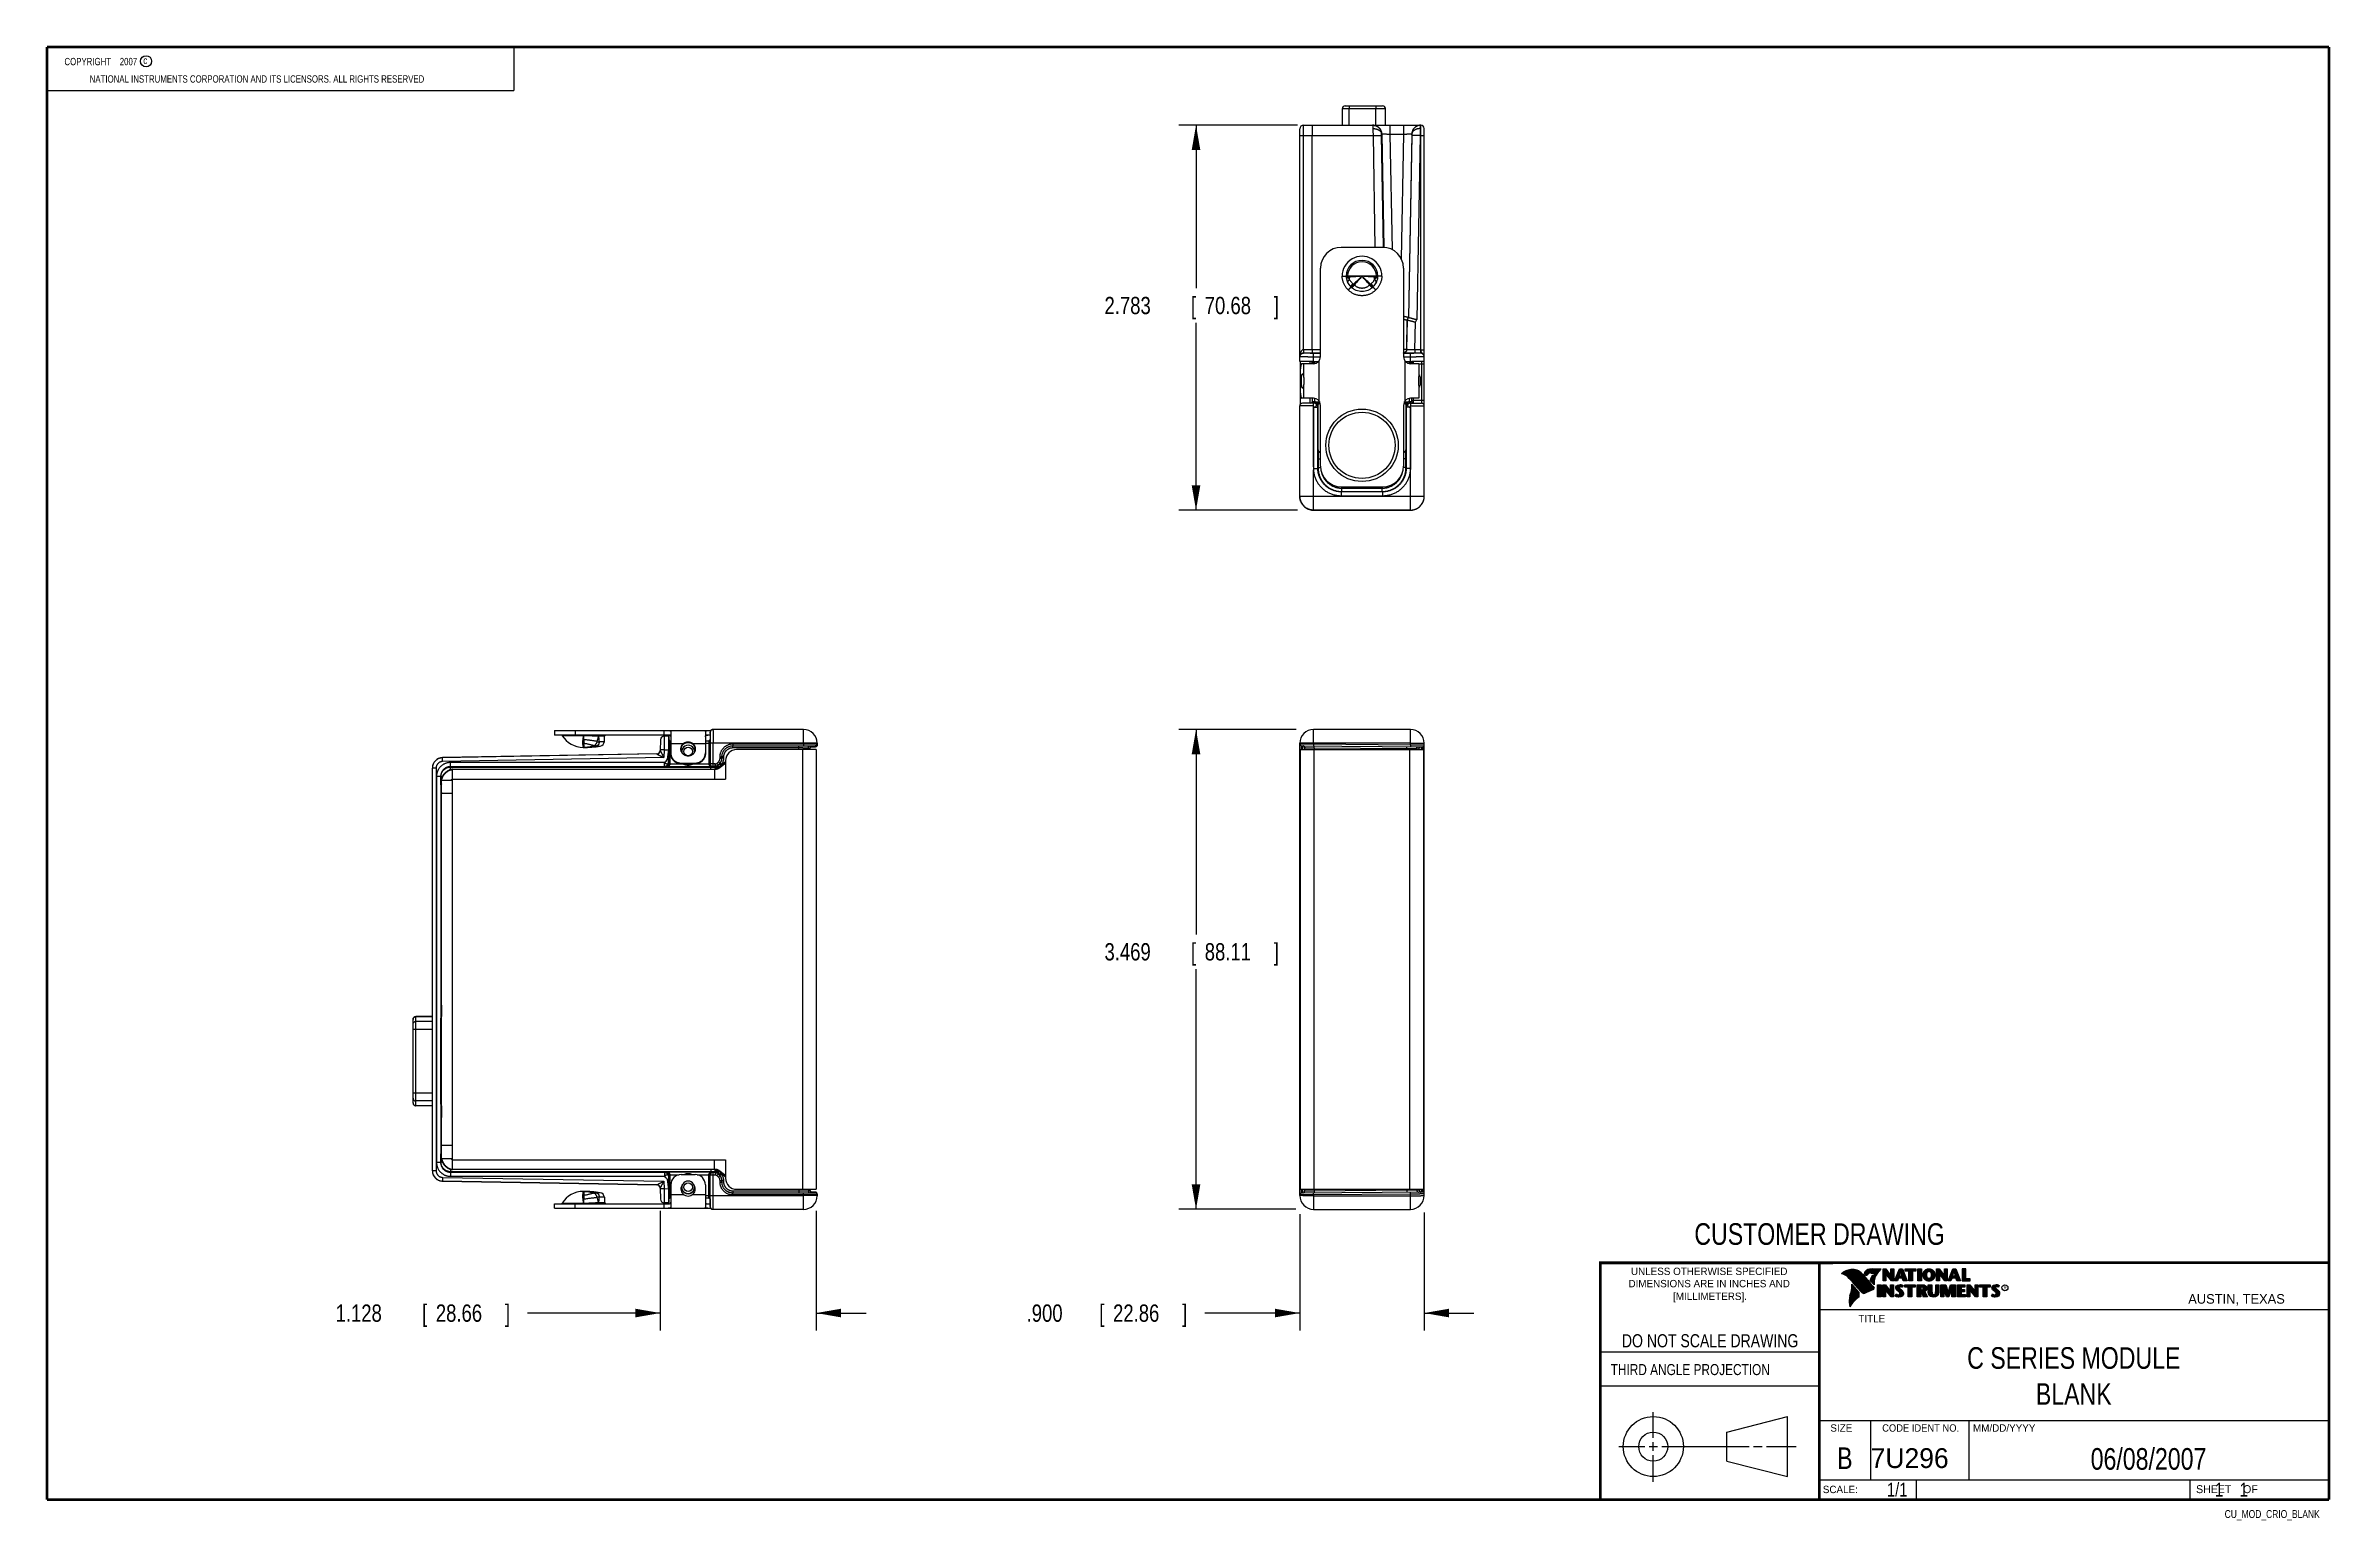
# Model space of a CAD drawing. Header units: inches. Extents: x 0.2 to 16.8, y 0.1 to 10.8.
import ezdxf
from ezdxf.enums import TextEntityAlignment as Align

# ---------------------------------------------------------------- set-up
doc = ezdxf.new("R2010")
doc.units = ezdxf.units.IN
doc.header["$LTSCALE"] = 0.935
doc.header["$MEASUREMENT"] = 0
doc.layers.get('0').update_dxf_attribs({"linetype": 'CONTINUOUS'})
doc.layers.add('DIMENSIONS', color=7, linetype='CONTINUOUS')
doc.styles.get("Standard").update_dxf_attribs({"font": 'txt', "width": 0.8})
doc.dimstyles.new('DIMSTYLE_1', dxfattribs={"dimtxt": 0.125, "dimasz": 0.18, "dimexe": 0.18, "dimexo": 0.0625, "dimgap": 0.09, "dimtad": 0, "dimtih": 1, "dimtoh": 1, "dimdec": 3, "dimzin": 4, "dimdsep": 46, "dimtxsty": 'STANDARD', "dimblk": '_FILLED', "dimblk1": '_FILLED', "dimblk2": '_FILLED', "dimcen": 0.09, "dimadec": 0, "dimazin": 0, "dimtp": 0.01, "dimtm": 0.01, "dimtfac": 1, "dimtdec": 3, "dimtofl": 0, "dimtmove": 0, "dimatfit": 3, "dimldrblk": '_FILLED', "dimfxl": 1, "dimtolj": 1, "dimtzin": 4, "dimarcsym": 0})

msp = doc.modelspace()

# ---------------------------------------------------------------- texts
at = {"color": 2, "linetype": 'CONTINUOUS', "width": 0.8}
for s, height, p in [('c', 0.053, (0.946, 10.6363)), ('NATIONAL INSTRUMENTS CORPORATION AND ITS LICENSORS. ALL RIGHTS RESERVED', 0.053, (0.5583, 10.5016)), ('THIRD ANGLE PROJECTION', 0.08, (11.5564, 1.1584))]:
    msp.add_text(s, height=height, dxfattribs=at).set_placement(p)
at = {"color": 7, "linetype": 'CONTINUOUS', "width": 0.8}
for s, height, p in [('CUSTOMER DRAWING', 0.15625, (13.0668, 2.1001)), ('DO NOT SCALE DRAWING', 0.095, (12.2754, 1.3592)), ('B', 0.1562, (13.2497, 0.4798))]:
    msp.add_text(s, height=height, dxfattribs=at).set_placement(p, align=Align.CENTER)
at = {"color": 2, "linetype": 'CONTINUOUS'}
for s, p in [('DIMENSIONS ARE IN INCHES AND', (12.2688, 1.7933)), ('UNLESS OTHERWISE SPECIFIED', (12.2688, 1.8819)), ('[MILLIMETERS].', (12.2746, 1.7015))]:
    msp.add_text(s, height=0.053254, dxfattribs=at).set_placement(p, align=Align.CENTER)
for s, height, p in [('R', 0.0217, (14.3971, 1.7782)), ('AUSTIN, TEXAS', 0.069617, (15.7327, 1.6745)), ('TITLE', 0.05325, (13.3474, 1.5397)), ('SIZE', 0.05325, (13.1451, 0.7494)), ('MM/DD/YYYY', 0.05325, (14.1765, 0.7494)), ('SCALE:', 0.05325, (13.0904, 0.3053)), ('SHEET    OF', 0.057262, (15.7892, 0.3052))]:
    msp.add_text(s, height=height, dxfattribs=at).set_placement(p)
at = {"color": 2, "linetype": 'CONTINUOUS', "width": 0.95}
msp.add_text('CODE IDENT NO.', height=0.053254, dxfattribs=at).set_placement((13.7978, 0.7494), align=Align.CENTER)
at = {"color": 7, "linetype": 'CONTINUOUS'}
msp.add_text('7U296', height=0.14316, dxfattribs=at).set_placement((13.4363, 0.4866))
at = {"color": 7, "linetype": 'CONTINUOUS', "width": 0.8}
msp.add_text('1/1', height=0.1, dxfattribs=at).set_placement((13.7025, 0.2805), align=Align.RIGHT)
at = {"color": 2, "linetype": 'CONTINUOUS', "width": 0.8}
msp.add_text('CU_MOD_CRIO_BLANK', height=0.057262, dxfattribs=at).set_placement((16.6837, 0.1254), align=Align.RIGHT)
at = {"color": 2, "linetype": 'CONTINUOUS', "insert": (0.3125, 10.6805), "char_height": 0.053, "width": 0.8904, "attachment_point": 1}
msp.add_mtext('    COPYRIGHT    2007', dxfattribs=at)
at = {"color": 7, "linetype": 'CONTINUOUS'}
for s, insert, char_height, width, attachment_point in [('C SERIES MODULE\\PBLANK', (14.9051, 1.3603), 0.15625, 1.875, 2), ('06/08/2007 ', (15.4455, 0.6307), 0.15625, 1.375, 2), ('    1    1', (15.8075, 0.3805), 0.1, 0.8, 1)]:
    msp.add_mtext(s, dxfattribs=dict(at, insert=insert, char_height=char_height, width=width, attachment_point=attachment_point))

# ---------------------------------------------------------------- blocks, each defined once
blk = doc.blocks.new('_FILLED')
at = {"color": 0, "linetype": 'BYBLOCK'}
blk.add_solid([(0, 0), (-1, 0.174), (-1, -0.174)], dxfattribs=at)
blk = doc.blocks.new('*D0')
at = {"layer": 'DIMENSIONS', "color": 2, "linetype": 'CONTINUOUS'}
for p, q in [((4.684, 2.345), (4.684, 1.482)), ((5.812, 2.345), (5.812, 1.482)), ((4.684, 1.607), (3.723, 1.607)), ((5.812, 1.607), (6.172, 1.607))]:
    blk.add_line(p, q, dxfattribs=at)
at = {"layer": 'DIMENSIONS', "color": 2, "linetype": 'CONTINUOUS', "xscale": 0.18, "yscale": 0.18, "zscale": 0.18}
blk.add_blockref('_FILLED', (4.684, 1.607), dxfattribs=at)
at = {"layer": 'DIMENSIONS', "color": 2, "linetype": 'CONTINUOUS', "xscale": 0.18, "yscale": 0.18, "zscale": 0.18, "rotation": 180}
blk.add_blockref('_FILLED', (5.812, 1.607), dxfattribs=at)
at = {"layer": 'DIMENSIONS', "color": 2, "linetype": 'CONTINUOUS', "width": 0.8}
for s, p in [('1.128', (2.336, 1.544)), ('[', (2.961, 1.544)), ('28.66', (3.061, 1.544)), (']', (3.561, 1.544))]:
    blk.add_text(s, height=0.125, dxfattribs=at).set_placement(p)
blk = doc.blocks.new('*D1')
at = {"layer": 'DIMENSIONS', "color": 2, "linetype": 'CONTINUOUS'}
for p, q in [((9.308, 2.322), (9.308, 1.482)), ((10.208, 2.333), (10.208, 1.482)), ((9.308, 1.607), (8.621, 1.607)), ((10.208, 1.607), (10.568, 1.607))]:
    blk.add_line(p, q, dxfattribs=at)
at = {"layer": 'DIMENSIONS', "color": 2, "linetype": 'CONTINUOUS', "xscale": 0.18, "yscale": 0.18, "zscale": 0.18}
blk.add_blockref('_FILLED', (9.308, 1.607), dxfattribs=at)
at = {"layer": 'DIMENSIONS', "color": 2, "linetype": 'CONTINUOUS', "xscale": 0.18, "yscale": 0.18, "zscale": 0.18, "rotation": 180}
blk.add_blockref('_FILLED', (10.208, 1.607), dxfattribs=at)
at = {"layer": 'DIMENSIONS', "color": 2, "linetype": 'CONTINUOUS', "width": 0.8}
for s, p in [('.900', (7.333, 1.544)), ('[', (7.858, 1.544)), ('22.86', (7.958, 1.544)), (']', (8.458, 1.544))]:
    blk.add_text(s, height=0.125, dxfattribs=at).set_placement(p)
blk = doc.blocks.new('*D2')
at = {"layer": 'DIMENSIONS', "color": 2, "linetype": 'CONTINUOUS'}
for p, q in [((9.282, 5.826), (8.433, 5.826)), ((8.558, 5.826), (8.558, 4.344)), ((8.558, 2.357), (8.558, 4.094)), ((9.279, 2.357), (8.433, 2.357))]:
    blk.add_line(p, q, dxfattribs=at)
at = {"layer": 'DIMENSIONS', "color": 2, "linetype": 'CONTINUOUS', "xscale": 0.18, "yscale": 0.18, "zscale": 0.18}
for p, rotation in [((8.558, 5.826), 90), ((8.558, 2.357), 270)]:
    blk.add_blockref('_FILLED', p, dxfattribs=dict(at, rotation=rotation))
at = {"layer": 'DIMENSIONS', "color": 2, "linetype": 'CONTINUOUS', "width": 0.8}
for s, p in [('3.469', (7.896, 4.156)), ('[', (8.521, 4.156)), ('88.11', (8.621, 4.156)), (']', (9.121, 4.156))]:
    blk.add_text(s, height=0.125, dxfattribs=at).set_placement(p)
blk = doc.blocks.new('*D3')
at = {"layer": 'DIMENSIONS', "color": 2, "linetype": 'CONTINUOUS'}
for p, q in [((9.292, 10.194), (8.433, 10.194)), ((8.558, 10.194), (8.558, 9.015)), ((8.558, 7.411), (8.558, 8.765)), ((9.292, 7.411), (8.433, 7.411))]:
    blk.add_line(p, q, dxfattribs=at)
at = {"layer": 'DIMENSIONS', "color": 2, "linetype": 'CONTINUOUS', "xscale": 0.18, "yscale": 0.18, "zscale": 0.18}
for p, rotation in [((8.558, 10.194), 90), ((8.558, 7.411), 270)]:
    blk.add_blockref('_FILLED', p, dxfattribs=dict(at, rotation=rotation))
at = {"layer": 'DIMENSIONS', "color": 2, "linetype": 'CONTINUOUS', "width": 0.8}
for s, p in [('2.783', (7.896, 8.828)), ('[', (8.521, 8.828)), ('70.68', (8.621, 8.828)), (']', (9.121, 8.828))]:
    blk.add_text(s, height=0.125, dxfattribs=at).set_placement(p)

# ---------------------------------------------------------------- dimensions: what is measured, and where the dimension line sits
at = {"layer": 'DIMENSIONS', "color": 2, "linetype": 'CONTINUOUS'}
for base, p1, p2, angle, picture, middle in [((8.5583, 10.1938), (9.2925, 7.4111), (9.2923, 10.1938), 90, '*D3', (8.5583, 8.8901)), ((8.5583, 5.8256), (9.2789, 2.3566), (9.2821, 5.8256), 90, '*D2', (8.5583, 4.2189)), ((4.684, 1.6066), (5.8122, 2.345), (4.684, 2.345), 180, '*D0', (2.998, 1.6066))]:
    dim = msp.add_linear_dim(base=base, p1=p1, p2=p2, angle=angle, dimstyle='DIMSTYLE_1', dxfattribs=at)
    dim.commit()
    dim.dimension.update_dxf_attribs({"geometry": picture, "text_midpoint": middle, "dimtype": 160})
dim = msp.add_linear_dim(base=(10.2083, 1.6066), p1=(9.3083, 2.3222), p2=(10.2083, 2.3326), dimstyle='DIMSTYLE_1', dxfattribs=at)
dim.commit()
dim.dimension.update_dxf_attribs({"geometry": '*D1', "text_midpoint": (7.9458, 1.6066), "dimtype": 160})

# ---------------------------------------------------------------- linework, layer by layer
at = {"color": 2, "linetype": 'CONTINUOUS'}
for p, q in [((0.25, 10.7586), (3.625, 10.7586)), ((0.25, 10.7586), (0.25, 10.4456)), ((3.625, 10.7586), (3.625, 10.4456)), ((0.25, 10.4456), (3.625, 10.4456)), ((13.0652, 1.9695), (16.745, 1.9695)), ((13.0652, 1.9695), (13.0652, 0.2605)), ((13.2311, 1.8934), (13.2311, 1.8949)), ((13.2347, 1.8921), (13.2347, 1.8972)), ((13.2382, 1.8907), (13.2382, 1.8994)), ((13.2418, 1.8892), (13.2418, 1.9015)), ((13.2453, 1.8876), (13.2453, 1.9035)), ((13.2489, 1.8858), (13.2489, 1.9054)), ((13.2524, 1.8839), (13.2524, 1.9069)), ((13.256, 1.8818), (13.256, 1.9084)), ((13.2596, 1.8796), (13.2596, 1.9098)), ((13.2631, 1.8772), (13.2631, 1.9111)), ((13.2667, 1.8747), (13.2667, 1.9124)), ((13.2702, 1.872), (13.2702, 1.9135)), ((13.2738, 1.869), (13.2738, 1.9146)), ((13.2773, 1.8658), (13.2773, 1.9155)), ((13.2809, 1.8624), (13.2809, 1.9164)), ((13.2844, 1.8587), (13.2844, 1.9173)), ((13.288, 1.8549), (13.288, 1.9181)), ((13.2915, 1.851), (13.2915, 1.9188)), ((13.2951, 1.8471), (13.2951, 1.9194)), ((13.2987, 1.8431), (13.2987, 1.9198)), ((13.3022, 1.8391), (13.3022, 1.92)), ((13.3058, 1.8351), (13.3058, 1.9201)), ((13.3093, 1.8311), (13.3093, 1.9201)), ((13.3129, 1.827), (13.3129, 1.9199)), ((13.3164, 1.8229), (13.3164, 1.9196)), ((13.32, 1.8188), (13.32, 1.9192)), ((13.3235, 1.8146), (13.3235, 1.9186)), ((13.3271, 1.8104), (13.3271, 1.9179)), ((13.3306, 1.8062), (13.3306, 1.9172)), ((13.3342, 1.802), (13.3342, 1.9163)), ((13.3378, 1.7978), (13.3378, 1.9151)), ((13.3413, 1.7937), (13.3413, 1.9138)), ((13.3449, 1.7897), (13.3449, 1.9122)), ((13.3484, 1.7856), (13.3484, 1.9103)), ((13.352, 1.7817), (13.352, 1.9081)), ((13.3555, 1.7778), (13.3555, 1.9055)), ((13.3591, 1.7739), (13.3591, 1.9026)), ((13.3626, 1.7701), (13.3626, 1.8991)), ((13.3662, 1.7663), (13.3662, 1.8952)), ((13.3697, 1.7625), (13.3697, 1.8915)), ((13.3733, 1.7588), (13.3733, 1.8878)), ((13.3769, 1.7556), (13.3769, 1.8841)), ((13.3804, 1.7529), (13.3804, 1.8803)), ((13.384, 1.7512), (13.384, 1.8766)), ((13.3875, 1.7509), (13.3875, 1.8728)), ((13.4022, 1.878), (13.3901, 1.8922)), ((13.3911, 1.7518), (13.3911, 1.8691)), ((13.4029, 1.881), (13.3927, 1.893)), ((13.3946, 1.8908), (13.3946, 1.8999)), ((13.3946, 1.7533), (13.3946, 1.8653)), ((13.3982, 1.8866), (13.3982, 1.9062)), ((13.3982, 1.7548), (13.3982, 1.8615)), ((13.4017, 1.8824), (13.4017, 1.9101)), ((13.4017, 1.7563), (13.4017, 1.8574)), ((13.4053, 1.8823), (13.4053, 1.9129)), ((13.4053, 1.7578), (13.4053, 1.8531)), ((13.4088, 1.8844), (13.4088, 1.915)), ((13.4088, 1.7593), (13.4088, 1.8488)), ((13.4124, 1.887), (13.4124, 1.9167)), ((13.4124, 1.7609), (13.4124, 1.8445)), ((13.4159, 1.89), (13.4159, 1.9182)), ((13.4159, 1.7625), (13.4159, 1.8402)), ((13.4195, 1.8937), (13.4195, 1.9193)), ((13.4195, 1.7641), (13.4195, 1.8359)), ((13.4231, 1.8964), (13.4231, 1.9203)), ((13.4231, 1.7657), (13.4231, 1.8316)), ((13.4266, 1.8982), (13.4266, 1.9209)), ((13.4266, 1.7674), (13.4266, 1.8273)), ((13.4302, 1.8995), (13.4302, 1.9214)), ((13.4302, 1.7691), (13.4302, 1.823)), ((13.4414, 1.8328), (13.4319, 1.8437)), ((13.4337, 1.8997), (13.4337, 1.922)), ((13.4337, 1.7708), (13.4337, 1.8187)), ((13.4433, 1.8344), (13.4349, 1.844)), ((13.4373, 1.8991), (13.4373, 1.9224)), ((13.4373, 1.8413), (13.4373, 1.8491)), ((13.4408, 1.898), (13.4408, 1.9228)), ((13.4408, 1.8372), (13.4408, 1.8572)), ((13.4444, 1.8972), (13.4444, 1.9231)), ((13.4444, 1.8331), (13.4444, 1.8665)), ((13.4479, 1.8969), (13.4479, 1.9234)), ((13.4479, 1.8288), (13.4479, 1.873)), ((13.4515, 1.8966), (13.4515, 1.9236)), ((13.4515, 1.8247), (13.4515, 1.8764)), ((13.4529, 1.9261), (13.5132, 1.9271)), ((13.453, 1.9236), (13.5067, 1.9245)), ((13.455, 1.8965), (13.455, 1.9237)), ((13.455, 1.8207), (13.455, 1.878)), ((13.4586, 1.8964), (13.4586, 1.9237)), ((13.4586, 1.8303), (13.4586, 1.879)), ((13.4622, 1.8957), (13.4622, 1.9238)), ((13.4622, 1.8535), (13.4622, 1.8795)), ((13.4657, 1.8935), (13.4657, 1.9238)), ((13.4657, 1.8636), (13.4657, 1.8798)), ((13.4693, 1.872), (13.4693, 1.9239)), ((13.4728, 1.8794), (13.4728, 1.9239)), ((13.4764, 1.8859), (13.4764, 1.924)), ((13.4799, 1.8919), (13.4799, 1.924)), ((13.4835, 1.8973), (13.4835, 1.9241)), ((13.487, 1.9023), (13.487, 1.9242)), ((13.4906, 1.9069), (13.4906, 1.9242)), ((13.4941, 1.9112), (13.4941, 1.9243)), ((13.4977, 1.9153), (13.4977, 1.9243)), ((13.5013, 1.9191), (13.5013, 1.9244)), ((13.5261, 1.9263), (13.5451, 1.9263)), ((13.5261, 1.839), (13.5261, 1.9263)), ((13.5466, 1.839), (13.5261, 1.839)), ((13.5286, 1.9237), (13.5439, 1.9237)), ((13.5286, 1.8415), (13.5286, 1.9237)), ((13.5441, 1.8415), (13.5286, 1.8415)), ((13.5332, 1.8415), (13.5332, 1.9237)), ((13.5367, 1.8415), (13.5367, 1.9237)), ((13.5402, 1.8415), (13.5402, 1.9237)), ((13.5441, 1.8976), (13.5437, 1.9237)), ((13.5439, 1.9237), (13.5854, 1.869)), ((13.5873, 1.8415), (13.5441, 1.8976)), ((13.5441, 1.8976), (13.5441, 1.8415)), ((13.5451, 1.9263), (13.5829, 1.8765)), ((13.586, 1.839), (13.5466, 1.8902)), ((13.5466, 1.8902), (13.5466, 1.839)), ((13.5471, 1.8936), (13.5471, 1.9194)), ((13.5506, 1.8891), (13.5506, 1.9149)), ((13.5541, 1.8846), (13.5541, 1.9103)), ((13.5576, 1.8801), (13.5576, 1.9057)), ((13.561, 1.8756), (13.561, 1.9011)), ((13.5645, 1.8711), (13.5645, 1.8965)), ((13.568, 1.8665), (13.568, 1.8919)), ((13.5715, 1.862), (13.5715, 1.8874)), ((13.575, 1.8575), (13.575, 1.8828)), ((13.5784, 1.853), (13.5784, 1.8782)), ((13.5819, 1.8485), (13.5819, 1.8736)), ((13.5829, 1.9263), (13.6036, 1.9263)), ((13.5829, 1.8765), (13.5829, 1.9263)), ((13.5854, 1.9237), (13.6011, 1.9237)), ((13.5854, 1.869), (13.5854, 1.9237)), ((13.5854, 1.844), (13.5854, 1.869)), ((13.6036, 1.839), (13.586, 1.839)), ((13.6011, 1.8415), (13.5873, 1.8415)), ((13.5889, 1.8415), (13.5889, 1.9237)), ((13.5923, 1.8415), (13.5923, 1.9237)), ((13.5958, 1.8415), (13.5958, 1.9237)), ((13.5993, 1.8415), (13.5993, 1.9237)), ((13.6011, 1.9237), (13.6011, 1.8415)), ((13.6036, 1.9263), (13.6036, 1.839)), ((13.6088, 1.839), (13.6444, 1.9262)), ((13.6294, 1.839), (13.6088, 1.839)), ((13.6125, 1.8415), (13.6461, 1.9237)), ((13.6277, 1.8415), (13.6125, 1.8415)), ((13.6167, 1.8415), (13.6167, 1.8516)), ((13.6201, 1.8415), (13.6201, 1.8601)), ((13.6236, 1.8415), (13.6236, 1.8686)), ((13.6271, 1.8415), (13.6271, 1.8771)), ((13.6361, 1.8623), (13.6277, 1.8415)), ((13.6378, 1.8598), (13.6294, 1.839)), ((13.6306, 1.8486), (13.6306, 1.8857)), ((13.634, 1.8573), (13.634, 1.8942)), ((13.6665, 1.8623), (13.6361, 1.8623)), ((13.6375, 1.8623), (13.6375, 1.9027)), ((13.6647, 1.8598), (13.6378, 1.8598)), ((13.6388, 1.8711), (13.65, 1.9073)), ((13.6639, 1.8711), (13.6388, 1.8711)), ((13.641, 1.8781), (13.641, 1.9112)), ((13.641, 1.8623), (13.641, 1.8711)), ((13.6423, 1.8736), (13.6519, 1.9048)), ((13.6606, 1.8736), (13.6423, 1.8736)), ((13.6444, 1.9262), (13.6664, 1.9262)), ((13.6445, 1.8893), (13.6445, 1.9197)), ((13.6445, 1.8623), (13.6445, 1.8711)), ((13.6461, 1.9237), (13.6647, 1.9237)), ((13.6479, 1.9006), (13.6479, 1.9237)), ((13.6479, 1.8623), (13.6479, 1.8711)), ((13.65, 1.9073), (13.6541, 1.9073)), ((13.6514, 1.9073), (13.6514, 1.9237)), ((13.6514, 1.8623), (13.6514, 1.8711)), ((13.6519, 1.9048), (13.6521, 1.9048)), ((13.6521, 1.9048), (13.6606, 1.8736)), ((13.6541, 1.9073), (13.6639, 1.8711)), ((13.6549, 1.9043), (13.6549, 1.9237)), ((13.6549, 1.8623), (13.6549, 1.8711)), ((13.6584, 1.8915), (13.6584, 1.9237)), ((13.6584, 1.8623), (13.6584, 1.8711)), ((13.6618, 1.8787), (13.6618, 1.9237)), ((13.6618, 1.8623), (13.6618, 1.8711)), ((13.6647, 1.9237), (13.6959, 1.8415)), ((13.6717, 1.839), (13.6647, 1.8598)), ((13.6653, 1.8623), (13.6653, 1.922)), ((13.6664, 1.9262), (13.6995, 1.839)), ((13.6735, 1.8415), (13.6665, 1.8623)), ((13.6688, 1.8555), (13.6688, 1.9128)), ((13.6995, 1.839), (13.6717, 1.839)), ((13.6723, 1.8452), (13.6723, 1.9037)), ((13.6959, 1.8415), (13.6735, 1.8415)), ((13.6757, 1.8415), (13.6757, 1.8945)), ((13.6792, 1.8415), (13.6792, 1.8854)), ((13.6827, 1.8415), (13.6827, 1.8762)), ((13.6862, 1.8415), (13.6862, 1.8671)), ((13.6866, 1.9262), (13.7634, 1.9262)), ((13.6866, 1.9099), (13.6866, 1.9262)), ((13.7118, 1.9099), (13.6866, 1.9099)), ((13.6891, 1.9237), (13.7609, 1.9237)), ((13.6891, 1.9125), (13.6891, 1.9237)), ((13.7143, 1.9125), (13.6891, 1.9125)), ((13.6896, 1.8415), (13.6896, 1.8579)), ((13.6931, 1.9125), (13.6931, 1.9237)), ((13.6931, 1.8415), (13.6931, 1.8488)), ((13.6966, 1.9125), (13.6966, 1.9237)), ((13.7001, 1.9125), (13.7001, 1.9237)), ((13.7035, 1.9125), (13.7035, 1.9237)), ((13.707, 1.9125), (13.707, 1.9237)), ((13.7105, 1.9125), (13.7105, 1.9237)), ((13.7118, 1.839), (13.7118, 1.9099)), ((13.7382, 1.839), (13.7118, 1.839)), ((13.7143, 1.9125), (13.714, 1.9237)), ((13.7143, 1.8415), (13.7143, 1.9125)), ((13.7357, 1.8415), (13.7143, 1.8415)), ((13.7174, 1.8415), (13.7174, 1.9237)), ((13.7209, 1.8415), (13.7209, 1.9237)), ((13.7244, 1.8415), (13.7244, 1.9237)), ((13.7279, 1.8415), (13.7279, 1.9237)), ((13.7313, 1.8415), (13.7313, 1.9237)), ((13.7357, 1.9125), (13.7348, 1.9237)), ((13.7609, 1.9125), (13.7357, 1.9125)), ((13.7357, 1.9125), (13.7357, 1.8415)), ((13.7634, 1.9099), (13.7382, 1.9099)), ((13.7382, 1.9099), (13.7382, 1.839)), ((13.7383, 1.9125), (13.7383, 1.9237)), ((13.7418, 1.9125), (13.7418, 1.9237)), ((13.7452, 1.9125), (13.7452, 1.9237)), ((13.7487, 1.9125), (13.7487, 1.9237)), ((13.7522, 1.9125), (13.7522, 1.9237)), ((13.7557, 1.9125), (13.7557, 1.9237)), ((13.7591, 1.9125), (13.7591, 1.9237)), ((13.7609, 1.9237), (13.7609, 1.9125)), ((13.7634, 1.9262), (13.7634, 1.9099)), ((13.7768, 1.9262), (13.8031, 1.9262)), ((13.7768, 1.839), (13.7768, 1.9262)), ((13.8031, 1.839), (13.7768, 1.839)), ((13.7794, 1.9237), (13.8006, 1.9237)), ((13.7794, 1.8415), (13.7794, 1.9237)), ((13.8006, 1.8415), (13.7794, 1.8415)), ((13.7835, 1.8415), (13.7835, 1.9237)), ((13.787, 1.8415), (13.787, 1.9237)), ((13.7904, 1.8415), (13.7904, 1.9237)), ((13.7939, 1.8415), (13.7939, 1.9237)), ((13.7974, 1.8415), (13.7974, 1.9237)), ((13.8006, 1.9237), (13.8006, 1.8415)), ((13.8031, 1.9262), (13.8031, 1.839)), ((13.8154, 1.8853), (13.8155, 1.8871)), ((13.8154, 1.8834), (13.8154, 1.8853)), ((13.8154, 1.8816), (13.8154, 1.8834)), ((13.8155, 1.8797), (13.8154, 1.8816)), ((13.8155, 1.8871), (13.8157, 1.8889)), ((13.8157, 1.8779), (13.8155, 1.8797)), ((13.8157, 1.8889), (13.8159, 1.8907)), ((13.8159, 1.876), (13.8157, 1.8779)), ((13.8159, 1.8907), (13.8161, 1.8924)), ((13.8162, 1.8742), (13.8159, 1.876)), ((13.8161, 1.8924), (13.8165, 1.8941)), ((13.8166, 1.8724), (13.8162, 1.8742)), ((13.8165, 1.8941), (13.8169, 1.8958)), ((13.817, 1.8706), (13.8166, 1.8724)), ((13.8169, 1.8958), (13.8174, 1.8975)), ((13.8174, 1.8689), (13.817, 1.8706)), ((13.8174, 1.8975), (13.8179, 1.8991)), ((13.8179, 1.8672), (13.8174, 1.8689)), ((13.8179, 1.8991), (13.8185, 1.9006)), ((13.8179, 1.8852), (13.818, 1.8869)), ((13.8179, 1.8834), (13.8179, 1.8852)), ((13.818, 1.8817), (13.8179, 1.8834)), ((13.8185, 1.8655), (13.8179, 1.8672)), ((13.818, 1.8869), (13.8182, 1.8886)), ((13.8181, 1.8799), (13.818, 1.8817)), ((13.8182, 1.8781), (13.8181, 1.8799)), ((13.8182, 1.8886), (13.8184, 1.8903)), ((13.8184, 1.8764), (13.8182, 1.8781)), ((13.8184, 1.8903), (13.8186, 1.892)), ((13.8187, 1.8746), (13.8184, 1.8764)), ((13.8185, 1.9006), (13.8191, 1.9021)), ((13.8191, 1.8639), (13.8185, 1.8655)), ((13.8186, 1.892), (13.819, 1.8936)), ((13.8191, 1.8729), (13.8187, 1.8746)), ((13.819, 1.8936), (13.8193, 1.8952)), ((13.8191, 1.9021), (13.8198, 1.9036)), ((13.8194, 1.8712), (13.8191, 1.8729)), ((13.8198, 1.8623), (13.8191, 1.8639)), ((13.8193, 1.8952), (13.8198, 1.8967)), ((13.8199, 1.8696), (13.8194, 1.8712)), ((13.8198, 1.9036), (13.8206, 1.9051)), ((13.8198, 1.8967), (13.8203, 1.8982)), ((13.8205, 1.8607), (13.8198, 1.8623)), ((13.8204, 1.8679), (13.8199, 1.8696)), ((13.8203, 1.8982), (13.8208, 1.8997)), ((13.8209, 1.8664), (13.8204, 1.8679)), ((13.8213, 1.8592), (13.8205, 1.8607)), ((13.8206, 1.9051), (13.8214, 1.9065)), ((13.8208, 1.8997), (13.8214, 1.9011)), ((13.8209, 1.8664), (13.8208, 1.8997)), ((13.8215, 1.8648), (13.8209, 1.8664)), ((13.8221, 1.8578), (13.8213, 1.8592)), ((13.8214, 1.9065), (13.8223, 1.9079)), ((13.8214, 1.9011), (13.8221, 1.9025)), ((13.8221, 1.8633), (13.8215, 1.8648)), ((13.8221, 1.9025), (13.8228, 1.9038)), ((13.8228, 1.8619), (13.8221, 1.8633)), ((13.823, 1.8563), (13.8221, 1.8578)), ((13.8223, 1.9079), (13.8232, 1.9092)), ((13.8228, 1.9038), (13.8236, 1.9052)), ((13.8235, 1.8604), (13.8228, 1.8619)), ((13.8239, 1.855), (13.823, 1.8563)), ((13.8232, 1.9092), (13.8243, 1.9106)), ((13.8243, 1.8591), (13.8235, 1.8604)), ((13.8236, 1.9052), (13.8244, 1.9065)), ((13.8249, 1.8536), (13.8239, 1.855)), ((13.8243, 1.9106), (13.8253, 1.9119)), ((13.8243, 1.8591), (13.8244, 1.9065)), ((13.8251, 1.8577), (13.8243, 1.8591)), ((13.8244, 1.9065), (13.8253, 1.9077)), ((13.826, 1.8523), (13.8249, 1.8536)), ((13.826, 1.8564), (13.8251, 1.8577)), ((13.8253, 1.9119), (13.8265, 1.9132)), ((13.8253, 1.9077), (13.8262, 1.909)), ((13.8269, 1.8552), (13.826, 1.8564)), ((13.8271, 1.8511), (13.826, 1.8523)), ((13.8262, 1.909), (13.8273, 1.9102)), ((13.8265, 1.9132), (13.8276, 1.9144)), ((13.8279, 1.854), (13.8269, 1.8552)), ((13.8282, 1.8499), (13.8271, 1.8511)), ((13.8273, 1.9102), (13.8283, 1.9114)), ((13.8276, 1.9144), (13.8288, 1.9156)), ((13.8279, 1.854), (13.8283, 1.9114)), ((13.8289, 1.8528), (13.8279, 1.854)), ((13.8294, 1.8487), (13.8282, 1.8499)), ((13.8283, 1.9114), (13.8294, 1.9126)), ((13.8288, 1.9156), (13.8301, 1.9167)), ((13.83, 1.8517), (13.8289, 1.8528)), ((13.8294, 1.9126), (13.8306, 1.9137)), ((13.8306, 1.8476), (13.8294, 1.8487)), ((13.8311, 1.8506), (13.83, 1.8517)), ((13.8301, 1.9167), (13.8314, 1.9178)), ((13.8306, 1.9137), (13.8318, 1.9148)), ((13.8319, 1.8466), (13.8306, 1.8476)), ((13.8311, 1.8506), (13.8318, 1.9148)), ((13.8323, 1.8496), (13.8311, 1.8506)), ((13.8314, 1.9178), (13.8327, 1.9188)), ((13.8318, 1.9148), (13.833, 1.9158)), ((13.8332, 1.8456), (13.8319, 1.8466)), ((13.8335, 1.8486), (13.8323, 1.8496)), ((13.8327, 1.9188), (13.834, 1.9198)), ((13.833, 1.9158), (13.8342, 1.9168)), ((13.8346, 1.8447), (13.8332, 1.8456)), ((13.8347, 1.8477), (13.8335, 1.8486)), ((13.834, 1.9198), (13.8354, 1.9207)), ((13.8342, 1.9168), (13.8355, 1.9177)), ((13.836, 1.8438), (13.8346, 1.8447)), ((13.8347, 1.8477), (13.8355, 1.9177)), ((13.836, 1.8468), (13.8347, 1.8477)), ((13.8354, 1.9207), (13.8368, 1.9215)), ((13.8355, 1.9177), (13.8368, 1.9185)), ((13.8373, 1.846), (13.836, 1.8468)), ((13.8374, 1.843), (13.836, 1.8438)), ((13.8368, 1.9215), (13.8382, 1.9223)), ((13.8368, 1.9185), (13.8381, 1.9193)), ((13.8386, 1.8452), (13.8373, 1.846)), ((13.839, 1.8423), (13.8374, 1.843)), ((13.8381, 1.9193), (13.8394, 1.92)), ((13.8386, 1.8452), (13.8381, 1.9193)), ((13.8382, 1.9223), (13.8397, 1.923)), ((13.84, 1.8445), (13.8386, 1.8452)), ((13.8405, 1.8416), (13.839, 1.8423)), ((13.8394, 1.92), (13.8408, 1.9207)), ((13.8397, 1.923), (13.8412, 1.9237)), ((13.8397, 1.8857), (13.8398, 1.8868)), ((13.8397, 1.8845), (13.8397, 1.8857)), ((13.8397, 1.8833), (13.8397, 1.8845)), ((13.8397, 1.8821), (13.8397, 1.8833)), ((13.8397, 1.8809), (13.8397, 1.8821)), ((13.8398, 1.8796), (13.8397, 1.8809)), ((13.8398, 1.8868), (13.8399, 1.888)), ((13.8399, 1.8784), (13.8398, 1.8796)), ((13.8399, 1.888), (13.84, 1.8891)), ((13.84, 1.8773), (13.8399, 1.8784)), ((13.84, 1.8891), (13.8401, 1.8902)), ((13.8401, 1.8761), (13.84, 1.8773)), ((13.8415, 1.8439), (13.84, 1.8445)), ((13.8401, 1.8902), (13.8402, 1.8913)), ((13.8402, 1.8749), (13.8401, 1.8761)), ((13.8402, 1.8913), (13.8403, 1.8924)), ((13.8404, 1.8738), (13.8402, 1.8749)), ((13.8403, 1.8924), (13.8405, 1.8934)), ((13.8405, 1.8727), (13.8404, 1.8738)), ((13.8405, 1.8934), (13.8407, 1.8944)), ((13.8407, 1.8716), (13.8405, 1.8727)), ((13.8421, 1.8409), (13.8405, 1.8416)), ((13.8407, 1.8944), (13.8409, 1.8954)), ((13.841, 1.8706), (13.8407, 1.8716)), ((13.8408, 1.9207), (13.8422, 1.9213)), ((13.8409, 1.8954), (13.8411, 1.8963)), ((13.8412, 1.8696), (13.841, 1.8706)), ((13.8411, 1.8963), (13.8414, 1.8972)), ((13.8412, 1.9237), (13.8427, 1.9243)), ((13.8414, 1.8686), (13.8412, 1.8696)), ((13.8414, 1.8972), (13.8416, 1.8981)), ((13.8417, 1.8677), (13.8414, 1.8686)), ((13.8415, 1.8439), (13.8417, 1.8678)), ((13.843, 1.8433), (13.8415, 1.8439)), ((13.8416, 1.8981), (13.8419, 1.899)), ((13.842, 1.8667), (13.8417, 1.8677)), ((13.8419, 1.899), (13.8422, 1.8999)), ((13.842, 1.8991), (13.8422, 1.9213)), ((13.8423, 1.8658), (13.842, 1.8667)), ((13.8438, 1.8404), (13.8421, 1.8409)), ((13.8422, 1.9213), (13.8436, 1.9219)), ((13.8422, 1.8999), (13.8426, 1.9007)), ((13.8422, 1.8844), (13.8423, 1.8856)), ((13.8422, 1.8833), (13.8422, 1.8844)), ((13.8422, 1.8821), (13.8422, 1.8833)), ((13.8423, 1.8809), (13.8422, 1.8821)), ((13.8423, 1.8867), (13.8424, 1.8878)), ((13.8423, 1.8856), (13.8423, 1.8867)), ((13.8423, 1.8798), (13.8423, 1.8809)), ((13.8424, 1.8786), (13.8423, 1.8798)), ((13.8427, 1.865), (13.8423, 1.8658)), ((13.8424, 1.8878), (13.8425, 1.8889)), ((13.8425, 1.8775), (13.8424, 1.8786)), ((13.8425, 1.8889), (13.8426, 1.89)), ((13.8426, 1.8764), (13.8425, 1.8775)), ((13.8426, 1.9007), (13.843, 1.9016)), ((13.8426, 1.89), (13.8427, 1.891)), ((13.8427, 1.8753), (13.8426, 1.8764)), ((13.8427, 1.9243), (13.8443, 1.9248)), ((13.8427, 1.891), (13.8428, 1.892)), ((13.8429, 1.8742), (13.8427, 1.8753)), ((13.8431, 1.8641), (13.8427, 1.865)), ((13.8428, 1.892), (13.843, 1.893)), ((13.843, 1.8731), (13.8429, 1.8742)), ((13.843, 1.9016), (13.8434, 1.9024)), ((13.843, 1.893), (13.8432, 1.8939)), ((13.8432, 1.8721), (13.843, 1.8731)), ((13.8445, 1.8428), (13.843, 1.8433)), ((13.8434, 1.8633), (13.8431, 1.8641)), ((13.8432, 1.8939), (13.8434, 1.8948)), ((13.8434, 1.8712), (13.8432, 1.8721)), ((13.8434, 1.9024), (13.8438, 1.9032)), ((13.8434, 1.8948), (13.8436, 1.8957)), ((13.8436, 1.8702), (13.8434, 1.8712)), ((13.8439, 1.8625), (13.8434, 1.8633)), ((13.8436, 1.9219), (13.8451, 1.9224)), ((13.8436, 1.8957), (13.8438, 1.8965)), ((13.8439, 1.8693), (13.8436, 1.8702)), ((13.8438, 1.9032), (13.8443, 1.904)), ((13.8438, 1.8965), (13.844, 1.8974)), ((13.8455, 1.8399), (13.8438, 1.8404)), ((13.8441, 1.8684), (13.8439, 1.8693)), ((13.8443, 1.8617), (13.8439, 1.8625)), ((13.844, 1.8974), (13.8443, 1.8982)), ((13.8444, 1.8676), (13.8441, 1.8684)), ((13.8443, 1.9248), (13.8459, 1.9253)), ((13.8443, 1.904), (13.8447, 1.9047)), ((13.8443, 1.8982), (13.8446, 1.899)), ((13.8448, 1.8609), (13.8443, 1.8617)), ((13.8447, 1.8667), (13.8444, 1.8676)), ((13.8462, 1.8423), (13.8445, 1.8428)), ((13.8446, 1.899), (13.8449, 1.8997)), ((13.8447, 1.9047), (13.8453, 1.9055)), ((13.845, 1.8659), (13.8447, 1.8667)), ((13.8453, 1.8602), (13.8448, 1.8609)), ((13.8449, 1.8997), (13.8453, 1.9005)), ((13.8454, 1.8651), (13.845, 1.8659)), ((13.8451, 1.9224), (13.8466, 1.9229)), ((13.8453, 1.9055), (13.8451, 1.9224)), ((13.8453, 1.9055), (13.8458, 1.9062)), ((13.8453, 1.9005), (13.8456, 1.9012)), ((13.8458, 1.8595), (13.8453, 1.8602)), ((13.8457, 1.8644), (13.8454, 1.8651)), ((13.8473, 1.8395), (13.8455, 1.8399)), ((13.8456, 1.9012), (13.846, 1.902)), ((13.8461, 1.8637), (13.8457, 1.8644)), ((13.8458, 1.9062), (13.8464, 1.9068)), ((13.8464, 1.8588), (13.8458, 1.8595)), ((13.846, 1.8424), (13.8458, 1.8595)), ((13.8459, 1.9253), (13.8476, 1.9257)), ((13.846, 1.902), (13.8464, 1.9027)), ((13.8465, 1.863), (13.8461, 1.8637)), ((13.8478, 1.8419), (13.8462, 1.8423)), ((13.8464, 1.9068), (13.847, 1.9074)), ((13.8464, 1.9027), (13.8468, 1.9033)), ((13.847, 1.8581), (13.8464, 1.8588)), ((13.8469, 1.8623), (13.8465, 1.863)), ((13.8466, 1.9229), (13.8481, 1.9233)), ((13.8468, 1.9033), (13.8473, 1.9039)), ((13.8473, 1.8617), (13.8469, 1.8623)), ((13.847, 1.9074), (13.8477, 1.908)), ((13.8477, 1.8575), (13.847, 1.8581)), ((13.8473, 1.9039), (13.8478, 1.9045)), ((13.8478, 1.8611), (13.8473, 1.8617)), ((13.8491, 1.8391), (13.8473, 1.8395)), ((13.8476, 1.9257), (13.8492, 1.9261)), ((13.8477, 1.908), (13.8483, 1.9086)), ((13.8483, 1.857), (13.8477, 1.8575)), ((13.8478, 1.9045), (13.8482, 1.9051)), ((13.8483, 1.8605), (13.8478, 1.8611)), ((13.8495, 1.8416), (13.8478, 1.8419)), ((13.8481, 1.9233), (13.8497, 1.9236)), ((13.8482, 1.9051), (13.8488, 1.9056)), ((13.8483, 1.9086), (13.849, 1.9091)), ((13.8488, 1.8599), (13.8483, 1.8605)), ((13.849, 1.8564), (13.8483, 1.857)), ((13.8488, 1.9056), (13.8493, 1.9061)), ((13.8494, 1.8594), (13.8488, 1.8599)), ((13.849, 1.9091), (13.8497, 1.9095)), ((13.8498, 1.8559), (13.849, 1.8564)), ((13.8509, 1.8388), (13.8491, 1.8391)), ((13.8492, 1.9261), (13.8509, 1.9264)), ((13.8493, 1.9061), (13.8498, 1.9065)), ((13.8499, 1.8589), (13.8494, 1.8594)), ((13.8495, 1.9094), (13.8495, 1.9236)), ((13.8495, 1.8416), (13.8495, 1.8561)), ((13.8513, 1.8413), (13.8495, 1.8416)), ((13.8497, 1.9236), (13.8513, 1.9239)), ((13.8497, 1.9095), (13.8505, 1.9099)), ((13.8498, 1.9065), (13.8504, 1.9069)), ((13.8505, 1.8555), (13.8498, 1.8559)), ((13.8505, 1.8585), (13.8499, 1.8589)), ((13.8504, 1.9069), (13.851, 1.9073)), ((13.8505, 1.9099), (13.8512, 1.9103)), ((13.8511, 1.8581), (13.8505, 1.8585)), ((13.8513, 1.8551), (13.8505, 1.8555)), ((13.8509, 1.9264), (13.8527, 1.9266)), ((13.8528, 1.8386), (13.8509, 1.8388)), ((13.851, 1.9073), (13.8516, 1.9077)), ((13.8518, 1.8577), (13.8511, 1.8581)), ((13.8512, 1.9103), (13.852, 1.9106)), ((13.8513, 1.9239), (13.853, 1.9241)), ((13.8521, 1.8547), (13.8513, 1.8551)), ((13.853, 1.8411), (13.8513, 1.8413)), ((13.8516, 1.9077), (13.8523, 1.908)), ((13.8524, 1.8574), (13.8518, 1.8577)), ((13.852, 1.9106), (13.8528, 1.9109)), ((13.853, 1.8544), (13.8521, 1.8547)), ((13.8523, 1.908), (13.8529, 1.9083)), ((13.8531, 1.8571), (13.8524, 1.8574)), ((13.8527, 1.9266), (13.8544, 1.9268)), ((13.8528, 1.9109), (13.8536, 1.9111)), ((13.8547, 1.8384), (13.8528, 1.8386)), ((13.8529, 1.9083), (13.8536, 1.9085)), ((13.853, 1.9241), (13.8546, 1.9243)), ((13.853, 1.9109), (13.853, 1.9241)), ((13.8538, 1.8542), (13.853, 1.8544)), ((13.853, 1.8411), (13.853, 1.8544)), ((13.8548, 1.841), (13.853, 1.8411)), ((13.8538, 1.8568), (13.8531, 1.8571)), ((13.8536, 1.9111), (13.8545, 1.9113)), ((13.8536, 1.9085), (13.8543, 1.9087)), ((13.8545, 1.8566), (13.8538, 1.8568)), ((13.8547, 1.854), (13.8538, 1.8542)), ((13.8543, 1.9087), (13.855, 1.9089)), ((13.8544, 1.9268), (13.8561, 1.9269)), ((13.8545, 1.9113), (13.8553, 1.9115)), ((13.8552, 1.8564), (13.8545, 1.8566)), ((13.8546, 1.9243), (13.8563, 1.9244)), ((13.8556, 1.8538), (13.8547, 1.854)), ((13.8565, 1.8384), (13.8547, 1.8384)), ((13.8566, 1.8409), (13.8548, 1.841)), ((13.855, 1.9089), (13.8557, 1.909)), ((13.8559, 1.8563), (13.8552, 1.8564)), ((13.8553, 1.9115), (13.8562, 1.9116)), ((13.8565, 1.8537), (13.8556, 1.8538)), ((13.8557, 1.909), (13.8565, 1.9091)), ((13.8567, 1.8562), (13.8559, 1.8563)), ((13.8561, 1.9269), (13.8579, 1.927)), ((13.8562, 1.9116), (13.8571, 1.9117)), ((13.8563, 1.9244), (13.8579, 1.9245)), ((13.8565, 1.9116), (13.8565, 1.9244)), ((13.8565, 1.9091), (13.8572, 1.9092)), ((13.8574, 1.8537), (13.8565, 1.8537)), ((13.8565, 1.8409), (13.8565, 1.8537)), ((13.8584, 1.8383), (13.8565, 1.8384)), ((13.8584, 1.8408), (13.8566, 1.8409)), ((13.8574, 1.8562), (13.8567, 1.8562)), ((13.8571, 1.9117), (13.858, 1.9117)), ((13.8572, 1.9092), (13.858, 1.9092)), ((13.8582, 1.8562), (13.8574, 1.8562)), ((13.8583, 1.8537), (13.8574, 1.8537)), ((13.8579, 1.927), (13.8596, 1.927)), ((13.8579, 1.9245), (13.8596, 1.9244)), ((13.858, 1.9117), (13.8589, 1.9117)), ((13.858, 1.9092), (13.8587, 1.9091)), ((13.8589, 1.8563), (13.8582, 1.8562)), ((13.8592, 1.8537), (13.8583, 1.8537)), ((13.8601, 1.8409), (13.8584, 1.8408)), ((13.8602, 1.8384), (13.8584, 1.8383)), ((13.8587, 1.9091), (13.8595, 1.9091)), ((13.8589, 1.9117), (13.8598, 1.9116)), ((13.8597, 1.8564), (13.8589, 1.8563)), ((13.8601, 1.8539), (13.8592, 1.8537)), ((13.8595, 1.9091), (13.8602, 1.909)), ((13.8596, 1.927), (13.8614, 1.9269)), ((13.8596, 1.9244), (13.8612, 1.9243)), ((13.8605, 1.8565), (13.8597, 1.8564)), ((13.8598, 1.9116), (13.8607, 1.9114)), ((13.8599, 1.8409), (13.8601, 1.8539)), ((13.861, 1.854), (13.8601, 1.8539)), ((13.8618, 1.841), (13.8601, 1.8409)), ((13.8602, 1.909), (13.861, 1.9088)), ((13.862, 1.8384), (13.8602, 1.8384)), ((13.8612, 1.8567), (13.8605, 1.8565)), ((13.8607, 1.9114), (13.8616, 1.9113)), ((13.861, 1.9114), (13.8612, 1.9243)), ((13.861, 1.9088), (13.8617, 1.9086)), ((13.8619, 1.8542), (13.861, 1.854)), ((13.8612, 1.9243), (13.8628, 1.9242)), ((13.862, 1.8569), (13.8612, 1.8567)), ((13.8614, 1.9269), (13.8631, 1.9267)), ((13.8616, 1.9113), (13.8624, 1.911)), ((13.8617, 1.9086), (13.8624, 1.9084)), ((13.8635, 1.8411), (13.8618, 1.841)), ((13.8627, 1.8545), (13.8619, 1.8542)), ((13.8627, 1.8571), (13.862, 1.8569)), ((13.8638, 1.8386), (13.862, 1.8384)), ((13.8624, 1.911), (13.8632, 1.9108)), ((13.8624, 1.9084), (13.8631, 1.9081)), ((13.8634, 1.8574), (13.8627, 1.8571)), ((13.8636, 1.8547), (13.8627, 1.8545)), ((13.8628, 1.9242), (13.8644, 1.924)), ((13.8631, 1.9267), (13.8648, 1.9265)), ((13.8631, 1.9081), (13.8638, 1.9079)), ((13.8632, 1.9108), (13.864, 1.9105)), ((13.8641, 1.8577), (13.8634, 1.8574)), ((13.8634, 1.8411), (13.8636, 1.8547)), ((13.8652, 1.8413), (13.8635, 1.8411)), ((13.8644, 1.8551), (13.8636, 1.8547)), ((13.8638, 1.9079), (13.8645, 1.9076)), ((13.8656, 1.8388), (13.8638, 1.8386)), ((13.864, 1.9105), (13.8648, 1.9102)), ((13.8647, 1.858), (13.8641, 1.8577)), ((13.8643, 1.9104), (13.8644, 1.924)), ((13.8644, 1.924), (13.8661, 1.9237)), ((13.8652, 1.8554), (13.8644, 1.8551)), ((13.8645, 1.9076), (13.8651, 1.9072)), ((13.8653, 1.8584), (13.8647, 1.858)), ((13.8648, 1.9265), (13.8665, 1.9262)), ((13.8648, 1.9102), (13.8656, 1.9098)), ((13.8651, 1.9072), (13.8657, 1.9069)), ((13.8659, 1.8558), (13.8652, 1.8554)), ((13.8668, 1.8416), (13.8652, 1.8413)), ((13.8659, 1.8588), (13.8653, 1.8584)), ((13.8656, 1.9098), (13.8663, 1.9094)), ((13.8673, 1.8391), (13.8656, 1.8388)), ((13.8657, 1.9069), (13.8662, 1.9065)), ((13.8665, 1.8592), (13.8659, 1.8588)), ((13.8667, 1.8562), (13.8659, 1.8558)), ((13.8661, 1.9237), (13.8676, 1.9233)), ((13.8662, 1.9065), (13.8668, 1.9061)), ((13.8663, 1.9094), (13.867, 1.909)), ((13.8665, 1.9262), (13.8682, 1.9258)), ((13.867, 1.8596), (13.8665, 1.8592)), ((13.8674, 1.8567), (13.8667, 1.8562)), ((13.8668, 1.9061), (13.8673, 1.9056)), ((13.8685, 1.842), (13.8668, 1.8416)), ((13.8669, 1.8416), (13.867, 1.8565)), ((13.867, 1.909), (13.8677, 1.9085)), ((13.8675, 1.8601), (13.867, 1.8596)), ((13.8673, 1.9056), (13.8677, 1.9052)), ((13.869, 1.8395), (13.8673, 1.8391)), ((13.8681, 1.8572), (13.8674, 1.8567)), ((13.8675, 1.9087), (13.8676, 1.9233)), ((13.868, 1.8606), (13.8675, 1.8601)), ((13.8676, 1.9233), (13.8692, 1.9229)), ((13.8677, 1.9085), (13.8683, 1.908)), ((13.8677, 1.9052), (13.8682, 1.9047)), ((13.8684, 1.8612), (13.868, 1.8606)), ((13.8687, 1.8577), (13.8681, 1.8572)), ((13.8682, 1.9258), (13.8699, 1.9254)), ((13.8682, 1.9047), (13.8686, 1.9042)), ((13.8683, 1.908), (13.869, 1.9075)), ((13.8688, 1.8618), (13.8684, 1.8612)), ((13.8701, 1.8424), (13.8685, 1.842)), ((13.8686, 1.9042), (13.869, 1.9037)), ((13.8693, 1.8583), (13.8687, 1.8577)), ((13.8693, 1.8624), (13.8688, 1.8618)), ((13.869, 1.9075), (13.8695, 1.907)), ((13.869, 1.9037), (13.8694, 1.9031)), ((13.8707, 1.8399), (13.869, 1.8395)), ((13.8692, 1.9229), (13.8708, 1.9225)), ((13.8696, 1.8631), (13.8693, 1.8624)), ((13.8699, 1.859), (13.8693, 1.8583)), ((13.8694, 1.9031), (13.8698, 1.9025)), ((13.8695, 1.907), (13.8701, 1.9064)), ((13.87, 1.8638), (13.8696, 1.8631)), ((13.8698, 1.9025), (13.8701, 1.9019)), ((13.8699, 1.9254), (13.8715, 1.9249)), ((13.8704, 1.8596), (13.8699, 1.859)), ((13.8704, 1.8645), (13.87, 1.8638)), ((13.8701, 1.9064), (13.8706, 1.9058)), ((13.8701, 1.9019), (13.8704, 1.9012)), ((13.8716, 1.8428), (13.8701, 1.8424)), ((13.8704, 1.9012), (13.8708, 1.9005)), ((13.8707, 1.8653), (13.8704, 1.8645)), ((13.8709, 1.8603), (13.8704, 1.8596)), ((13.8706, 1.9058), (13.8711, 1.9052)), ((13.871, 1.8661), (13.8707, 1.8653)), ((13.8724, 1.8404), (13.8707, 1.8399)), ((13.8708, 1.9225), (13.8723, 1.922)), ((13.871, 1.9053), (13.8708, 1.9225)), ((13.8708, 1.9005), (13.8711, 1.8998)), ((13.8714, 1.8611), (13.8709, 1.8603)), ((13.8713, 1.8669), (13.871, 1.8661)), ((13.8711, 1.9052), (13.8715, 1.9045)), ((13.8711, 1.8998), (13.8714, 1.899)), ((13.8716, 1.8677), (13.8713, 1.8669)), ((13.8714, 1.899), (13.8717, 1.8981)), ((13.8719, 1.8618), (13.8714, 1.8611)), ((13.8716, 1.8428), (13.8714, 1.8611)), ((13.8715, 1.9249), (13.8732, 1.9243)), ((13.8715, 1.9045), (13.872, 1.9038)), ((13.8719, 1.8686), (13.8716, 1.8677)), ((13.8732, 1.8434), (13.8716, 1.8428)), ((13.8717, 1.8981), (13.8719, 1.8972)), ((13.8719, 1.8972), (13.8722, 1.8963)), ((13.8722, 1.8695), (13.8719, 1.8686)), ((13.8723, 1.8626), (13.8719, 1.8618)), ((13.872, 1.9038), (13.8724, 1.9031)), ((13.8722, 1.8963), (13.8724, 1.8954)), ((13.8724, 1.8704), (13.8722, 1.8695)), ((13.8723, 1.922), (13.8738, 1.9214)), ((13.8727, 1.8634), (13.8723, 1.8626)), ((13.8724, 1.9031), (13.8727, 1.9023)), ((13.8724, 1.8954), (13.8727, 1.8944)), ((13.8727, 1.8713), (13.8724, 1.8704)), ((13.8741, 1.841), (13.8724, 1.8404)), ((13.8727, 1.9023), (13.8731, 1.9015)), ((13.8727, 1.8944), (13.8729, 1.8933)), ((13.8729, 1.8723), (13.8727, 1.8713)), ((13.873, 1.8643), (13.8727, 1.8634)), ((13.8729, 1.8933), (13.8731, 1.8923)), ((13.8731, 1.8733), (13.8729, 1.8723)), ((13.8734, 1.8651), (13.873, 1.8643)), ((13.8731, 1.9015), (13.8734, 1.9007)), ((13.8731, 1.8923), (13.8732, 1.8912)), ((13.8732, 1.8743), (13.8731, 1.8733)), ((13.8732, 1.9243), (13.8748, 1.9237)), ((13.8732, 1.8912), (13.8734, 1.8901)), ((13.8734, 1.8753), (13.8732, 1.8743)), ((13.8747, 1.844), (13.8732, 1.8434)), ((13.8734, 1.9007), (13.8737, 1.8998)), ((13.8734, 1.8901), (13.8735, 1.889)), ((13.8735, 1.8764), (13.8734, 1.8753)), ((13.8737, 1.866), (13.8734, 1.8651)), ((13.8735, 1.889), (13.8736, 1.8878)), ((13.8736, 1.8775), (13.8735, 1.8764)), ((13.8736, 1.8878), (13.8737, 1.8867)), ((13.8737, 1.8786), (13.8736, 1.8775)), ((13.8737, 1.8998), (13.8741, 1.8989)), ((13.8737, 1.8867), (13.8737, 1.8855)), ((13.8737, 1.8855), (13.8738, 1.8844)), ((13.8738, 1.8798), (13.8737, 1.8786)), ((13.874, 1.8669), (13.8737, 1.866)), ((13.8738, 1.9214), (13.8753, 1.9207)), ((13.8741, 1.8988), (13.8738, 1.9214)), ((13.8738, 1.8844), (13.8738, 1.8832)), ((13.8738, 1.8832), (13.8738, 1.8821)), ((13.8738, 1.8821), (13.8738, 1.8809)), ((13.8738, 1.8809), (13.8738, 1.8798)), ((13.8743, 1.8678), (13.874, 1.8669)), ((13.8741, 1.8989), (13.8744, 1.898)), ((13.8757, 1.8417), (13.8741, 1.841)), ((13.8746, 1.8688), (13.8743, 1.8678)), ((13.8744, 1.898), (13.8746, 1.897)), ((13.8747, 1.844), (13.8744, 1.8681)), ((13.8746, 1.897), (13.8749, 1.896)), ((13.8749, 1.8697), (13.8746, 1.8688)), ((13.8762, 1.8447), (13.8747, 1.844)), ((13.8748, 1.9237), (13.8763, 1.923)), ((13.8749, 1.896), (13.8751, 1.8949)), ((13.8751, 1.8707), (13.8749, 1.8697)), ((13.8751, 1.8949), (13.8754, 1.8938)), ((13.8754, 1.8718), (13.8751, 1.8707)), ((13.8753, 1.9207), (13.8767, 1.92)), ((13.8754, 1.8938), (13.8756, 1.8927)), ((13.8756, 1.8728), (13.8754, 1.8718)), ((13.8756, 1.8927), (13.8757, 1.8916)), ((13.8757, 1.8739), (13.8756, 1.8728)), ((13.8757, 1.8916), (13.8759, 1.8904)), ((13.8759, 1.875), (13.8757, 1.8739)), ((13.8773, 1.8424), (13.8757, 1.8417)), ((13.8759, 1.8904), (13.876, 1.8892)), ((13.876, 1.8762), (13.8759, 1.875)), ((13.876, 1.8892), (13.8761, 1.888)), ((13.8761, 1.8773), (13.876, 1.8762)), ((13.8761, 1.888), (13.8762, 1.8869)), ((13.8762, 1.8785), (13.8761, 1.8773)), ((13.8762, 1.8869), (13.8763, 1.8857)), ((13.8763, 1.8797), (13.8762, 1.8785)), ((13.8776, 1.8454), (13.8762, 1.8447)), ((13.8763, 1.923), (13.8778, 1.9223)), ((13.8763, 1.8857), (13.8763, 1.8844)), ((13.8763, 1.8844), (13.8763, 1.8832)), ((13.8763, 1.8832), (13.8763, 1.882)), ((13.8763, 1.882), (13.8763, 1.8808)), ((13.8763, 1.8808), (13.8763, 1.8797)), ((13.8767, 1.92), (13.8781, 1.9193)), ((13.8788, 1.8432), (13.8773, 1.8424)), ((13.8776, 1.8454), (13.8781, 1.9193)), ((13.879, 1.8462), (13.8776, 1.8454)), ((13.8778, 1.9223), (13.8793, 1.9215)), ((13.8781, 1.9193), (13.8795, 1.9185)), ((13.8803, 1.844), (13.8788, 1.8432)), ((13.8804, 1.847), (13.879, 1.8462)), ((13.8793, 1.9215), (13.8808, 1.9207)), ((13.8795, 1.9185), (13.8808, 1.9176)), ((13.8818, 1.8449), (13.8803, 1.844)), ((13.8817, 1.8479), (13.8804, 1.847)), ((13.8808, 1.9207), (13.8822, 1.9197)), ((13.8808, 1.9176), (13.8821, 1.9167)), ((13.8817, 1.8479), (13.8821, 1.9167)), ((13.883, 1.8489), (13.8817, 1.8479)), ((13.8832, 1.8459), (13.8818, 1.8449)), ((13.8821, 1.9167), (13.8833, 1.9158)), ((13.8822, 1.9197), (13.8836, 1.9188)), ((13.8842, 1.8499), (13.883, 1.8489)), ((13.8846, 1.8469), (13.8832, 1.8459)), ((13.8833, 1.9158), (13.8845, 1.9148)), ((13.8836, 1.9188), (13.8849, 1.9178)), ((13.8853, 1.8509), (13.8842, 1.8499)), ((13.8845, 1.9148), (13.8857, 1.9137)), ((13.8853, 1.8509), (13.8845, 1.9148)), ((13.8858, 1.848), (13.8846, 1.8469)), ((13.8849, 1.9178), (13.8862, 1.9167)), ((13.8864, 1.852), (13.8853, 1.8509)), ((13.8857, 1.9137), (13.8868, 1.9126)), ((13.8871, 1.8491), (13.8858, 1.848)), ((13.8862, 1.9167), (13.8874, 1.9156)), ((13.8875, 1.8532), (13.8864, 1.852)), ((13.8868, 1.9126), (13.8879, 1.9115)), ((13.8882, 1.8503), (13.8871, 1.8491)), ((13.8874, 1.9156), (13.8886, 1.9144)), ((13.8884, 1.8543), (13.8875, 1.8532)), ((13.8879, 1.9115), (13.8889, 1.9103)), ((13.8894, 1.8515), (13.8882, 1.8503)), ((13.8884, 1.8543), (13.8889, 1.9103)), ((13.8894, 1.8556), (13.8884, 1.8543)), ((13.8886, 1.9144), (13.8897, 1.9132)), ((13.8889, 1.9103), (13.8898, 1.9091)), ((13.8903, 1.8568), (13.8894, 1.8556)), ((13.8904, 1.8528), (13.8894, 1.8515)), ((13.8897, 1.9132), (13.8908, 1.9119)), ((13.8898, 1.9091), (13.8907, 1.9079)), ((13.8912, 1.8581), (13.8903, 1.8568)), ((13.8914, 1.8541), (13.8904, 1.8528)), ((13.8907, 1.9079), (13.8916, 1.9066)), ((13.8908, 1.9119), (13.8918, 1.9106)), ((13.892, 1.8595), (13.8912, 1.8581)), ((13.8924, 1.8554), (13.8914, 1.8541)), ((13.8916, 1.9066), (13.8924, 1.9053)), ((13.8918, 1.9106), (13.8928, 1.9093)), ((13.892, 1.8595), (13.8924, 1.9053)), ((13.8928, 1.8608), (13.892, 1.8595)), ((13.8924, 1.9053), (13.8932, 1.904)), ((13.8933, 1.8568), (13.8924, 1.8554)), ((13.8928, 1.9093), (13.8937, 1.908)), ((13.8935, 1.8622), (13.8928, 1.8608)), ((13.8932, 1.904), (13.8939, 1.9026)), ((13.8942, 1.8582), (13.8933, 1.8568)), ((13.8942, 1.8637), (13.8935, 1.8622)), ((13.8937, 1.908), (13.8946, 1.9066)), ((13.8939, 1.9026), (13.8945, 1.9012)), ((13.8948, 1.8651), (13.8942, 1.8637)), ((13.895, 1.8596), (13.8942, 1.8582)), ((13.8945, 1.9012), (13.8951, 1.8997)), ((13.8946, 1.9066), (13.8954, 1.9051)), ((13.8954, 1.8666), (13.8948, 1.8651)), ((13.8958, 1.8611), (13.895, 1.8596)), ((13.8951, 1.8997), (13.8956, 1.8982)), ((13.8954, 1.9051), (13.8961, 1.9037)), ((13.8959, 1.8681), (13.8954, 1.8666)), ((13.8956, 1.8982), (13.8961, 1.8967)), ((13.8959, 1.8681), (13.8956, 1.8982)), ((13.8965, 1.8626), (13.8958, 1.8611)), ((13.8964, 1.8697), (13.8959, 1.8681)), ((13.8961, 1.9037), (13.8968, 1.9022)), ((13.8961, 1.8967), (13.8966, 1.8951)), ((13.8968, 1.8713), (13.8964, 1.8697)), ((13.8971, 1.8641), (13.8965, 1.8626)), ((13.8966, 1.8951), (13.8969, 1.8934)), ((13.8968, 1.9022), (13.8974, 1.9006)), ((13.8972, 1.8729), (13.8968, 1.8713)), ((13.8969, 1.8934), (13.8973, 1.8918)), ((13.8978, 1.8657), (13.8971, 1.8641)), ((13.8975, 1.8745), (13.8972, 1.8729)), ((13.8973, 1.8918), (13.8976, 1.8901)), ((13.8974, 1.9006), (13.898, 1.899)), ((13.8977, 1.8762), (13.8975, 1.8745)), ((13.8976, 1.8901), (13.8978, 1.8883)), ((13.8979, 1.8779), (13.8977, 1.8762)), ((13.8978, 1.8883), (13.8979, 1.8866)), ((13.8983, 1.8673), (13.8978, 1.8657)), ((13.8979, 1.8866), (13.8981, 1.8848)), ((13.898, 1.8796), (13.8979, 1.8779)), ((13.898, 1.899), (13.8985, 1.8974)), ((13.8981, 1.8813), (13.898, 1.8796)), ((13.8981, 1.8848), (13.8981, 1.8831)), ((13.8981, 1.8831), (13.8981, 1.8813)), ((13.8988, 1.869), (13.8983, 1.8673)), ((13.8985, 1.8974), (13.899, 1.8957)), ((13.8993, 1.8707), (13.8988, 1.869)), ((13.899, 1.8957), (13.8994, 1.894)), ((13.8996, 1.8724), (13.8993, 1.8707)), ((13.8994, 1.894), (13.8998, 1.8922)), ((13.9, 1.8741), (13.8996, 1.8724)), ((13.8998, 1.8922), (13.9001, 1.8904)), ((13.9002, 1.8759), (13.9, 1.8741)), ((13.9001, 1.8904), (13.9003, 1.8886)), ((13.9004, 1.8777), (13.9002, 1.8759)), ((13.9003, 1.8886), (13.9005, 1.8868)), ((13.9006, 1.8795), (13.9004, 1.8777)), ((13.9005, 1.8868), (13.9006, 1.8849)), ((13.9006, 1.8849), (13.9006, 1.8831)), ((13.9006, 1.8831), (13.9006, 1.8813)), ((13.9006, 1.8813), (13.9006, 1.8795)), ((13.9129, 1.9263), (13.932, 1.9263)), ((13.9129, 1.839), (13.9129, 1.9263)), ((13.9334, 1.839), (13.9129, 1.839)), ((13.9154, 1.9237), (13.9307, 1.9237)), ((13.9154, 1.8415), (13.9154, 1.9237)), ((13.9309, 1.8415), (13.9154, 1.8415)), ((13.919, 1.8415), (13.919, 1.9237)), ((13.9234, 1.8415), (13.9234, 1.9237)), ((13.9269, 1.8415), (13.9269, 1.9237)), ((13.9294, 1.9237), (13.9309, 1.8976)), ((13.9307, 1.9237), (13.9722, 1.869)), ((13.9741, 1.8415), (13.9309, 1.8976)), ((13.9309, 1.8976), (13.9309, 1.8415)), ((13.932, 1.9263), (13.9697, 1.8765)), ((13.9329, 1.895), (13.9329, 1.9208)), ((13.9729, 1.839), (13.9334, 1.8902)), ((13.9334, 1.8902), (13.9334, 1.839)), ((13.9364, 1.8905), (13.9364, 1.9162)), ((13.9399, 1.886), (13.9399, 1.9117)), ((13.9433, 1.8815), (13.9433, 1.9071)), ((13.9468, 1.8769), (13.9468, 1.9025)), ((13.9503, 1.8724), (13.9503, 1.8979)), ((13.9538, 1.8679), (13.9538, 1.8933)), ((13.9573, 1.8634), (13.9573, 1.8888)), ((13.9607, 1.8589), (13.9607, 1.8842)), ((13.9642, 1.8544), (13.9642, 1.8796)), ((13.9677, 1.8498), (13.9677, 1.875)), ((13.9697, 1.9263), (13.9904, 1.9263)), ((13.9697, 1.8765), (13.9697, 1.9263)), ((13.9712, 1.8453), (13.9722, 1.869)), ((13.9722, 1.9237), (13.9879, 1.9237)), ((13.9722, 1.869), (13.9722, 1.9237)), ((13.9904, 1.839), (13.9729, 1.839)), ((13.9879, 1.8415), (13.9741, 1.8415)), ((13.9746, 1.8408), (13.9746, 1.9237)), ((13.9781, 1.8415), (13.9781, 1.9237)), ((13.9816, 1.8415), (13.9816, 1.9237)), ((13.9851, 1.8415), (13.9851, 1.9237)), ((13.9879, 1.9237), (13.9879, 1.8415)), ((13.9904, 1.9263), (13.9904, 1.839)), ((13.9956, 1.839), (14.0313, 1.9262)), ((14.0163, 1.839), (13.9956, 1.839)), ((13.9994, 1.8415), (14.033, 1.9237)), ((14.0146, 1.8415), (13.9994, 1.8415)), ((14.0024, 1.8415), (14.0024, 1.849)), ((14.0059, 1.8415), (14.0059, 1.8575)), ((14.0094, 1.8415), (14.0094, 1.866)), ((14.0129, 1.8415), (14.0129, 1.8745)), ((14.0229, 1.8623), (14.0146, 1.8415)), ((14.0163, 1.8459), (14.0163, 1.883)), ((14.0247, 1.8598), (14.0163, 1.839)), ((14.0198, 1.8546), (14.0198, 1.8915)), ((14.0533, 1.8623), (14.0229, 1.8623)), ((14.0233, 1.8623), (14.0233, 1.9)), ((14.0515, 1.8598), (14.0247, 1.8598)), ((14.0257, 1.8711), (14.0369, 1.9073)), ((14.0508, 1.8711), (14.0257, 1.8711)), ((14.0268, 1.8623), (14.0268, 1.9085)), ((14.0291, 1.8736), (14.0388, 1.9048)), ((14.0475, 1.8736), (14.0291, 1.8736)), ((14.0302, 1.8858), (14.0302, 1.917)), ((14.0302, 1.8623), (14.0302, 1.8711)), ((14.0313, 1.9262), (14.0533, 1.9262)), ((14.033, 1.9237), (14.0515, 1.9237)), ((14.0337, 1.897), (14.0337, 1.9237)), ((14.0337, 1.8623), (14.0337, 1.8711)), ((14.0369, 1.9073), (14.0409, 1.9073)), ((14.0372, 1.9073), (14.0372, 1.9237)), ((14.0372, 1.8623), (14.0372, 1.8711)), ((14.0388, 1.9048), (14.039, 1.9048)), ((14.039, 1.9048), (14.0475, 1.8736)), ((14.0407, 1.9073), (14.0407, 1.9237)), ((14.0407, 1.8623), (14.0407, 1.8711)), ((14.0409, 1.9073), (14.0508, 1.8711)), ((14.0441, 1.8956), (14.0441, 1.9237)), ((14.0441, 1.8623), (14.0441, 1.8711)), ((14.0476, 1.8828), (14.0476, 1.9237)), ((14.0476, 1.8623), (14.0476, 1.8711)), ((14.0511, 1.8623), (14.0511, 1.9237)), ((14.0515, 1.9237), (14.0827, 1.8415)), ((14.0585, 1.839), (14.0515, 1.8598)), ((14.0533, 1.9262), (14.0864, 1.839)), ((14.0604, 1.8415), (14.0533, 1.8623)), ((14.0546, 1.8587), (14.0546, 1.9157)), ((14.058, 1.8484), (14.058, 1.9066)), ((14.0864, 1.839), (14.0585, 1.839)), ((14.0827, 1.8415), (14.0604, 1.8415)), ((14.0615, 1.8415), (14.0615, 1.8974)), ((14.065, 1.8415), (14.065, 1.8883)), ((14.0685, 1.8415), (14.0685, 1.8791)), ((14.0719, 1.8415), (14.0719, 1.8699)), ((14.0754, 1.8415), (14.0754, 1.8608)), ((14.0789, 1.8415), (14.0789, 1.8516)), ((14.1236, 1.9262), (14.0973, 1.9262)), ((14.0973, 1.9262), (14.0973, 1.839)), ((14.0973, 1.839), (14.1555, 1.839)), ((14.1211, 1.9237), (14.0998, 1.9237)), ((14.0998, 1.9237), (14.0998, 1.8415)), ((14.0998, 1.8415), (14.153, 1.8415)), ((14.1032, 1.8415), (14.1032, 1.9237)), ((14.1067, 1.8415), (14.1067, 1.9237)), ((14.1102, 1.8415), (14.1102, 1.9237)), ((14.1136, 1.8415), (14.1136, 1.9237)), ((14.1171, 1.8415), (14.1171, 1.9237)), ((14.1206, 1.8415), (14.1206, 1.8527)), ((14.1211, 1.8527), (14.1211, 1.9237)), ((14.153, 1.8527), (14.1211, 1.8527)), ((14.1236, 1.8552), (14.1236, 1.9262)), ((14.1555, 1.8552), (14.1236, 1.8552)), ((14.1241, 1.8415), (14.1241, 1.8527)), ((14.1275, 1.8415), (14.1275, 1.8527)), ((14.131, 1.8415), (14.131, 1.8527)), ((14.1345, 1.8415), (14.1345, 1.8527)), ((14.138, 1.8415), (14.138, 1.8527)), ((14.1414, 1.8415), (14.1414, 1.8527)), ((14.1449, 1.8415), (14.1449, 1.8527)), ((14.1484, 1.8415), (14.1484, 1.8527)), ((14.153, 1.8415), (14.153, 1.8527)), ((14.1555, 1.839), (14.1555, 1.8552)), ((16.745, 1.9695), (16.745, 0.2605)), ((13.288, 1.6603), (13.288, 1.7273)), ((13.2915, 1.6655), (13.2915, 1.7383)), ((13.2951, 1.6705), (13.2951, 1.7497)), ((13.2987, 1.6752), (13.2987, 1.7654)), ((13.3541, 1.7564), (13.301, 1.8168)), ((13.3022, 1.6797), (13.3022, 1.7929)), ((13.3515, 1.7555), (13.3033, 1.8103)), ((13.3058, 1.684), (13.3058, 1.8075)), ((13.3093, 1.6881), (13.3093, 1.8035)), ((13.3129, 1.692), (13.3129, 1.7994)), ((13.3164, 1.6958), (13.3164, 1.7954)), ((13.32, 1.6994), (13.32, 1.7914)), ((13.3235, 1.7028), (13.3235, 1.7873)), ((13.3271, 1.7061), (13.3271, 1.7833)), ((13.3306, 1.7093), (13.3306, 1.7792)), ((13.3342, 1.7123), (13.3342, 1.7752)), ((13.3378, 1.7152), (13.3378, 1.7712)), ((13.3413, 1.718), (13.3413, 1.7671)), ((13.3449, 1.7208), (13.3449, 1.7631)), ((13.3484, 1.7234), (13.3484, 1.759)), ((13.351, 1.7252), (13.3515, 1.7555)), ((13.3534, 1.7238), (13.3541, 1.7564)), ((13.4373, 1.7725), (13.4373, 1.8144)), ((13.4408, 1.7743), (13.4408, 1.8101)), ((13.4444, 1.7761), (13.4444, 1.8058)), ((13.4479, 1.7779), (13.4479, 1.8015)), ((13.4515, 1.7798), (13.4515, 1.7972)), ((13.455, 1.7817), (13.455, 1.7929)), ((13.4609, 1.8106), (13.4586, 1.8131)), ((13.4586, 1.7837), (13.4586, 1.7886)), ((13.4865, 1.8113), (13.5128, 1.8113)), ((13.4865, 1.724), (13.4865, 1.8113)), ((13.5128, 1.724), (13.4865, 1.724)), ((13.489, 1.8087), (13.5103, 1.8087)), ((13.489, 1.7266), (13.489, 1.8087)), ((13.5103, 1.7266), (13.489, 1.7266)), ((13.4914, 1.7266), (13.4914, 1.8087)), ((13.4949, 1.7266), (13.4949, 1.8087)), ((13.4983, 1.7266), (13.4983, 1.8087)), ((13.5018, 1.7266), (13.5018, 1.8087)), ((13.5053, 1.7266), (13.5053, 1.8087)), ((13.5088, 1.7266), (13.5088, 1.8087)), ((13.5103, 1.8087), (13.5103, 1.7266)), ((13.5128, 1.8113), (13.5128, 1.724)), ((13.5241, 1.8113), (13.5432, 1.8113)), ((13.5241, 1.724), (13.5241, 1.8113)), ((13.5446, 1.724), (13.5241, 1.724)), ((13.5266, 1.8088), (13.5419, 1.8088)), ((13.5266, 1.7266), (13.5266, 1.8088)), ((13.5421, 1.7266), (13.5266, 1.7266)), ((13.5296, 1.7266), (13.5296, 1.8088)), ((13.5331, 1.7266), (13.5331, 1.8088)), ((13.5366, 1.7266), (13.5366, 1.8088)), ((13.5401, 1.7266), (13.5401, 1.8088)), ((13.5419, 1.8088), (13.5834, 1.7541)), ((13.5853, 1.7266), (13.5421, 1.7827)), ((13.5421, 1.7827), (13.5421, 1.7266)), ((13.5432, 1.8113), (13.5809, 1.7616)), ((13.5435, 1.7809), (13.5435, 1.8067)), ((13.5841, 1.724), (13.5446, 1.7753)), ((13.5446, 1.7753), (13.5446, 1.724)), ((13.547, 1.7763), (13.547, 1.8021)), ((13.5505, 1.7718), (13.5505, 1.7975)), ((13.554, 1.7673), (13.554, 1.7929)), ((13.5574, 1.7628), (13.5574, 1.7884)), ((13.5609, 1.7583), (13.5609, 1.7838)), ((13.5644, 1.7538), (13.5644, 1.7792)), ((13.5679, 1.7492), (13.5679, 1.7746)), ((13.5713, 1.7447), (13.5713, 1.77)), ((13.5748, 1.7402), (13.5748, 1.7654)), ((13.5783, 1.7357), (13.5783, 1.7609)), ((13.5809, 1.8113), (13.6016, 1.8113)), ((13.5809, 1.7616), (13.5809, 1.8113)), ((13.5818, 1.7312), (13.5818, 1.7563)), ((13.5834, 1.8088), (13.5991, 1.8088)), ((13.5834, 1.7541), (13.5834, 1.8088)), ((13.6016, 1.724), (13.5841, 1.724)), ((13.5852, 1.7266), (13.5852, 1.8088)), ((13.5991, 1.7266), (13.5853, 1.7266)), ((13.5887, 1.7266), (13.5887, 1.8088)), ((13.5922, 1.7266), (13.5922, 1.8088)), ((13.5957, 1.7266), (13.5957, 1.8088)), ((13.5991, 1.8088), (13.5991, 1.7266)), ((13.6016, 1.8113), (13.6016, 1.724)), ((13.614, 1.7304), (13.6218, 1.7448)), ((13.6189, 1.7271), (13.614, 1.7304)), ((13.6173, 1.7312), (13.6226, 1.741)), ((13.6201, 1.7293), (13.6173, 1.7312)), ((13.618, 1.7893), (13.6195, 1.7968)), ((13.6186, 1.7836), (13.618, 1.7893)), ((13.6206, 1.7785), (13.6186, 1.7836)), ((13.6237, 1.7251), (13.6189, 1.7271)), ((13.6195, 1.7968), (13.6242, 1.8037)), ((13.62, 1.7294), (13.62, 1.7362)), ((13.6245, 1.7276), (13.6201, 1.7293)), ((13.6206, 1.7892), (13.6219, 1.7958)), ((13.6211, 1.7842), (13.6206, 1.7892)), ((13.6233, 1.7746), (13.6206, 1.7785)), ((13.6228, 1.7797), (13.6211, 1.7842)), ((13.6218, 1.7448), (13.6251, 1.7424)), ((13.6219, 1.7958), (13.626, 1.8019)), ((13.6226, 1.741), (13.6237, 1.7402)), ((13.6252, 1.7762), (13.6228, 1.7797)), ((13.6285, 1.7694), (13.6233, 1.7746)), ((13.6235, 1.778), (13.6235, 1.7982)), ((13.6235, 1.7278), (13.6237, 1.7402)), ((13.6237, 1.7402), (13.6274, 1.7384)), ((13.6308, 1.7236), (13.6237, 1.7251)), ((13.6242, 1.8037), (13.6303, 1.8082)), ((13.6312, 1.7261), (13.6245, 1.7276)), ((13.6251, 1.7424), (13.6284, 1.7407)), ((13.6302, 1.7712), (13.6252, 1.7762)), ((13.626, 1.8019), (13.6315, 1.806)), ((13.6269, 1.7745), (13.6269, 1.8026)), ((13.6269, 1.727), (13.6269, 1.7386)), ((13.6274, 1.7384), (13.6321, 1.7368)), ((13.6284, 1.7407), (13.6327, 1.7392)), ((13.6405, 1.7593), (13.6285, 1.7694)), ((13.6422, 1.7612), (13.6302, 1.7712)), ((13.6303, 1.8082), (13.639, 1.8116)), ((13.6304, 1.771), (13.6304, 1.8051)), ((13.6304, 1.7263), (13.6304, 1.7374)), ((13.6368, 1.7227), (13.6308, 1.7236)), ((13.637, 1.7253), (13.6312, 1.7261)), ((13.6315, 1.806), (13.6396, 1.8092)), ((13.6321, 1.7368), (13.6366, 1.7362)), ((13.6327, 1.7392), (13.6366, 1.7388)), ((13.6339, 1.7682), (13.6339, 1.8069)), ((13.6339, 1.7257), (13.6339, 1.7366)), ((13.6366, 1.7388), (13.6402, 1.7391)), ((13.6366, 1.7362), (13.6408, 1.7366)), ((13.6411, 1.7226), (13.6368, 1.7227)), ((13.641, 1.7251), (13.637, 1.7253)), ((13.6374, 1.7653), (13.6374, 1.8083)), ((13.6374, 1.7252), (13.6374, 1.7362)), ((13.639, 1.8116), (13.6486, 1.8127)), ((13.6396, 1.8092), (13.6487, 1.8102)), ((13.6402, 1.7391), (13.6429, 1.7401)), ((13.6444, 1.7554), (13.6405, 1.7593)), ((13.6418, 1.7935), (13.6408, 1.8093)), ((13.6408, 1.7623), (13.6415, 1.791)), ((13.6408, 1.7366), (13.6441, 1.7379)), ((13.6408, 1.7251), (13.6408, 1.7366)), ((13.6539, 1.7268), (13.641, 1.7251)), ((13.6548, 1.7244), (13.6411, 1.7226)), ((13.6418, 1.7935), (13.6415, 1.791)), ((13.6415, 1.791), (13.6424, 1.7873)), ((13.6434, 1.796), (13.6418, 1.7935)), ((13.6464, 1.757), (13.6422, 1.7612)), ((13.6424, 1.7873), (13.646, 1.7827)), ((13.6429, 1.7401), (13.6455, 1.7419)), ((13.6458, 1.7978), (13.6434, 1.796)), ((13.6443, 1.7926), (13.6441, 1.7911)), ((13.6441, 1.7911), (13.6447, 1.7884)), ((13.6441, 1.7379), (13.6473, 1.7402)), ((13.6443, 1.7967), (13.6443, 1.8097)), ((13.6453, 1.7943), (13.6443, 1.7926)), ((13.6443, 1.7591), (13.6443, 1.7849)), ((13.6443, 1.7256), (13.6443, 1.738)), ((13.6467, 1.7518), (13.6444, 1.7554)), ((13.6447, 1.7884), (13.6479, 1.7845)), ((13.647, 1.7955), (13.6453, 1.7943)), ((13.6455, 1.7419), (13.647, 1.7443)), ((13.649, 1.7987), (13.6458, 1.7978)), ((13.646, 1.7827), (13.6577, 1.773)), ((13.649, 1.7529), (13.6464, 1.757)), ((13.6477, 1.7481), (13.6467, 1.7518)), ((13.6495, 1.7962), (13.647, 1.7955)), ((13.647, 1.7443), (13.6477, 1.7481)), ((13.6473, 1.7402), (13.6493, 1.7434)), ((13.6478, 1.7983), (13.6478, 1.8101)), ((13.6478, 1.7548), (13.6478, 1.7813)), ((13.6478, 1.726), (13.6478, 1.7405)), ((13.6479, 1.7845), (13.6594, 1.7749)), ((13.6486, 1.8127), (13.6551, 1.8122)), ((13.6487, 1.8102), (13.6547, 1.8097)), ((13.6521, 1.799), (13.649, 1.7987)), ((13.6503, 1.7482), (13.649, 1.7529)), ((13.6493, 1.7434), (13.6503, 1.7482)), ((13.6522, 1.7965), (13.6495, 1.7962)), ((13.6513, 1.7989), (13.6513, 1.81)), ((13.6513, 1.7265), (13.6513, 1.7784)), ((13.6554, 1.7989), (13.6521, 1.799)), ((13.6551, 1.7964), (13.6522, 1.7965)), ((13.6628, 1.7318), (13.6539, 1.7268)), ((13.6547, 1.8097), (13.6614, 1.8083)), ((13.6547, 1.7989), (13.6547, 1.8097)), ((13.6547, 1.7269), (13.6547, 1.7755)), ((13.6644, 1.7298), (13.6548, 1.7244)), ((13.6551, 1.8122), (13.6621, 1.8107)), ((13.6596, 1.7955), (13.6551, 1.7964)), ((13.6602, 1.7979), (13.6554, 1.7989)), ((13.6577, 1.773), (13.6607, 1.77)), ((13.6582, 1.7983), (13.6582, 1.809)), ((13.6582, 1.7292), (13.6582, 1.7725)), ((13.6594, 1.7749), (13.6626, 1.7718)), ((13.662, 1.7947), (13.6596, 1.7955)), ((13.663, 1.797), (13.6602, 1.7979)), ((13.6607, 1.77), (13.6638, 1.7668)), ((13.6614, 1.8083), (13.6655, 1.8069)), ((13.6617, 1.7974), (13.6617, 1.8082)), ((13.6617, 1.7306), (13.6617, 1.769)), ((13.6644, 1.7932), (13.662, 1.7947)), ((13.6621, 1.8107), (13.6665, 1.8093)), ((13.6626, 1.7718), (13.6657, 1.7685)), ((13.6679, 1.7375), (13.6628, 1.7318)), ((13.6633, 1.7968), (13.663, 1.797)), ((13.6678, 1.8058), (13.6633, 1.7968)), ((13.6638, 1.7668), (13.6672, 1.7625)), ((13.6713, 1.807), (13.6644, 1.7932)), ((13.6701, 1.7361), (13.6644, 1.7298)), ((13.6652, 1.8005), (13.6652, 1.807)), ((13.6652, 1.7345), (13.6652, 1.765)), ((13.6655, 1.8069), (13.6678, 1.8058)), ((13.6657, 1.7685), (13.6693, 1.7638)), ((13.6665, 1.8093), (13.6713, 1.807)), ((13.6672, 1.7625), (13.6696, 1.7575)), ((13.6705, 1.7433), (13.6679, 1.7375)), ((13.6686, 1.7383), (13.6686, 1.7595)), ((13.6693, 1.7638), (13.672, 1.7584)), ((13.6696, 1.7575), (13.6709, 1.7536)), ((13.6729, 1.7425), (13.6701, 1.7361)), ((13.6713, 1.7483), (13.6705, 1.7433)), ((13.6709, 1.7536), (13.6713, 1.7483)), ((13.672, 1.7584), (13.6734, 1.7541)), ((13.6738, 1.7482), (13.6729, 1.7425)), ((13.6734, 1.7541), (13.6738, 1.7482)), ((13.6822, 1.8113), (13.759, 1.8113)), ((13.6822, 1.795), (13.6822, 1.8113)), ((13.7074, 1.795), (13.6822, 1.795)), ((13.6847, 1.8087), (13.7565, 1.8087)), ((13.6847, 1.7975), (13.6847, 1.8087)), ((13.7099, 1.7975), (13.6847, 1.7975)), ((13.6895, 1.7975), (13.6895, 1.8087)), ((13.693, 1.7975), (13.693, 1.8087)), ((13.6964, 1.7975), (13.6964, 1.8087)), ((13.6999, 1.7975), (13.6999, 1.8087)), ((13.7034, 1.7975), (13.7034, 1.8087)), ((13.7069, 1.7975), (13.7069, 1.8087)), ((13.7074, 1.724), (13.7074, 1.795)), ((13.7338, 1.724), (13.7074, 1.724)), ((13.7099, 1.7975), (13.7103, 1.8087)), ((13.7099, 1.7266), (13.7099, 1.7975)), ((13.7313, 1.7266), (13.7099, 1.7266)), ((13.7138, 1.7266), (13.7138, 1.8087)), ((13.7173, 1.7266), (13.7173, 1.8087)), ((13.7208, 1.7266), (13.7208, 1.8087)), ((13.7242, 1.7266), (13.7242, 1.8087)), ((13.7277, 1.7266), (13.7277, 1.8087)), ((13.7313, 1.7975), (13.7312, 1.8087)), ((13.7565, 1.7975), (13.7313, 1.7975)), ((13.7313, 1.7975), (13.7313, 1.7266)), ((13.759, 1.795), (13.7338, 1.795)), ((13.7338, 1.795), (13.7338, 1.724)), ((13.7347, 1.7975), (13.7347, 1.8087)), ((13.7382, 1.7975), (13.7382, 1.8087)), ((13.7416, 1.7975), (13.7416, 1.8087)), ((13.7451, 1.7975), (13.7451, 1.8087)), ((13.7486, 1.7975), (13.7486, 1.8087)), ((13.7521, 1.7975), (13.7521, 1.8087)), ((13.7565, 1.8087), (13.7565, 1.7975)), ((13.759, 1.8113), (13.759, 1.795)), ((13.7723, 1.8113), (13.8123, 1.8113)), ((13.7723, 1.724), (13.7723, 1.8113)), ((13.7987, 1.724), (13.7723, 1.724)), ((13.7748, 1.8088), (13.8121, 1.8088)), ((13.7748, 1.7266), (13.7748, 1.8088)), ((13.7961, 1.7266), (13.7748, 1.7266)), ((13.7764, 1.7266), (13.7764, 1.8088)), ((13.7799, 1.7266), (13.7799, 1.8088)), ((13.7833, 1.7266), (13.7833, 1.8088)), ((13.7868, 1.7266), (13.7868, 1.8088)), ((13.7903, 1.7266), (13.7903, 1.8088)), ((13.7938, 1.7266), (13.7938, 1.8088)), ((13.7961, 1.7975), (13.7972, 1.8088)), ((13.8064, 1.7975), (13.7961, 1.7975)), ((13.7961, 1.7266), (13.7961, 1.7975)), ((13.7961, 1.7709), (13.8068, 1.7709)), ((13.8072, 1.7596), (13.7961, 1.7596)), ((13.8064, 1.7949), (13.7987, 1.7949)), ((13.7987, 1.7949), (13.7987, 1.7734)), ((13.7987, 1.7734), (13.8064, 1.7734)), ((13.8055, 1.7571), (13.7987, 1.7571)), ((13.7987, 1.7571), (13.7987, 1.724)), ((13.8007, 1.7975), (13.8007, 1.8088)), ((13.8007, 1.7596), (13.8007, 1.7709)), ((13.8042, 1.7975), (13.8042, 1.8088)), ((13.8042, 1.7596), (13.8042, 1.7709)), ((13.8195, 1.7224), (13.8055, 1.7571)), ((13.8093, 1.7971), (13.8064, 1.7975)), ((13.809, 1.7946), (13.8064, 1.7949)), ((13.8064, 1.7734), (13.8095, 1.7739)), ((13.8068, 1.7709), (13.8108, 1.7717)), ((13.8212, 1.7251), (13.8072, 1.7596)), ((13.8077, 1.7973), (13.8077, 1.8088)), ((13.8077, 1.7584), (13.8077, 1.7709)), ((13.8119, 1.7935), (13.809, 1.7946)), ((13.8128, 1.7958), (13.8093, 1.7971)), ((13.8095, 1.7739), (13.8129, 1.7759)), ((13.8108, 1.7717), (13.8148, 1.7741)), ((13.8111, 1.7965), (13.8111, 1.8088)), ((13.8111, 1.7498), (13.8111, 1.7718)), ((13.8144, 1.7919), (13.8119, 1.7935)), ((13.8121, 1.8088), (13.822, 1.8078)), ((13.8123, 1.8113), (13.8226, 1.8103)), ((13.8164, 1.7936), (13.8128, 1.7958)), ((13.8129, 1.7759), (13.8148, 1.778)), ((13.8161, 1.788), (13.8144, 1.7919)), ((13.8146, 1.7947), (13.8146, 1.8085)), ((13.8146, 1.7412), (13.8146, 1.774)), ((13.8148, 1.778), (13.8161, 1.7809)), ((13.8148, 1.7741), (13.8172, 1.7769)), ((13.8166, 1.7843), (13.8161, 1.788)), ((13.8161, 1.7809), (13.8166, 1.7843)), ((13.8184, 1.789), (13.8164, 1.7936)), ((13.8172, 1.7769), (13.8186, 1.7805)), ((13.8181, 1.7327), (13.8172, 1.7769)), ((13.8184, 1.789), (13.8181, 1.8082)), ((13.8191, 1.7846), (13.8184, 1.789)), ((13.8186, 1.7805), (13.8191, 1.7846)), ((13.8475, 1.7254), (13.8195, 1.7224)), ((13.8436, 1.7275), (13.8212, 1.7251)), ((13.8216, 1.7251), (13.8216, 1.8078)), ((13.822, 1.8078), (13.8301, 1.805)), ((13.8226, 1.8103), (13.8313, 1.8072)), ((13.8311, 1.7675), (13.8249, 1.7637)), ((13.8249, 1.7637), (13.8436, 1.7275)), ((13.825, 1.7255), (13.825, 1.8067)), ((13.8326, 1.7655), (13.8283, 1.7628)), ((13.8283, 1.7628), (13.8475, 1.7254)), ((13.8285, 1.7659), (13.8285, 1.8055)), ((13.8285, 1.7259), (13.8285, 1.7568)), ((13.8301, 1.805), (13.8356, 1.8006)), ((13.8343, 1.7705), (13.8311, 1.7675)), ((13.8313, 1.8072), (13.8375, 1.8024)), ((13.832, 1.7681), (13.832, 1.8035)), ((13.832, 1.7263), (13.832, 1.75)), ((13.836, 1.7686), (13.8326, 1.7655)), ((13.8374, 1.7753), (13.8343, 1.7705)), ((13.8355, 1.7715), (13.8355, 1.8007)), ((13.8355, 1.7267), (13.8355, 1.7433)), ((13.8356, 1.8006), (13.8391, 1.795)), ((13.8373, 1.7699), (13.836, 1.7686)), ((13.8397, 1.7742), (13.8373, 1.7699)), ((13.8397, 1.781), (13.8374, 1.7753)), ((13.8375, 1.8024), (13.8415, 1.7959)), ((13.8389, 1.7791), (13.8389, 1.7952)), ((13.8389, 1.727), (13.8389, 1.7365)), ((13.8391, 1.795), (13.8404, 1.7879)), ((13.8404, 1.7879), (13.8397, 1.781)), ((13.8422, 1.7804), (13.8397, 1.7742)), ((13.8415, 1.7959), (13.843, 1.788)), ((13.843, 1.788), (13.8422, 1.7804)), ((13.8532, 1.8113), (13.8796, 1.8113)), ((13.8532, 1.7572), (13.8532, 1.8113)), ((13.8551, 1.7443), (13.8532, 1.7572)), ((13.8605, 1.7343), (13.8551, 1.7443)), ((13.8558, 1.8088), (13.8771, 1.8088)), ((13.8558, 1.7574), (13.8558, 1.8088)), ((13.8576, 1.7451), (13.8558, 1.7574)), ((13.8625, 1.736), (13.8576, 1.7451)), ((13.8598, 1.741), (13.8598, 1.8088)), ((13.8689, 1.7271), (13.8605, 1.7343)), ((13.8702, 1.7293), (13.8625, 1.736)), ((13.8633, 1.7353), (13.8633, 1.8088)), ((13.8667, 1.7323), (13.8667, 1.8088)), ((13.8792, 1.7237), (13.8689, 1.7271)), ((13.8702, 1.7293), (13.8702, 1.8088)), ((13.8797, 1.7262), (13.8702, 1.7293)), ((13.8737, 1.7282), (13.8737, 1.8088)), ((13.8771, 1.8088), (13.8771, 1.7651)), ((13.8771, 1.7651), (13.8775, 1.756)), ((13.8772, 1.727), (13.8775, 1.756)), ((13.8775, 1.756), (13.8789, 1.7488)), ((13.8789, 1.7488), (13.8824, 1.7427)), ((13.8916, 1.7225), (13.8792, 1.7237)), ((13.8796, 1.8113), (13.8796, 1.7653)), ((13.8796, 1.7653), (13.88, 1.7565)), ((13.8916, 1.7251), (13.8797, 1.7262)), ((13.88, 1.7565), (13.8811, 1.75)), ((13.8806, 1.7258), (13.8806, 1.7457)), ((13.8811, 1.75), (13.884, 1.7447)), ((13.8824, 1.7427), (13.8873, 1.7391)), ((13.884, 1.7447), (13.8878, 1.7416)), ((13.8841, 1.7257), (13.8841, 1.7414)), ((13.8873, 1.7391), (13.8937, 1.7382)), ((13.8876, 1.7254), (13.8876, 1.7389)), ((13.8878, 1.7416), (13.8931, 1.7406)), ((13.8911, 1.725), (13.8911, 1.7386)), ((13.9034, 1.7265), (13.8916, 1.7251)), ((13.904, 1.724), (13.8916, 1.7225)), ((13.8931, 1.7406), (13.8977, 1.7418)), ((13.8937, 1.7382), (13.8992, 1.7398)), ((13.8945, 1.7254), (13.8945, 1.7381)), ((13.8977, 1.7418), (13.9017, 1.7448)), ((13.898, 1.7259), (13.898, 1.7388)), ((13.8992, 1.7398), (13.904, 1.7437)), ((13.9015, 1.7263), (13.9015, 1.7416)), ((13.9017, 1.7448), (13.9044, 1.7502)), ((13.9126, 1.7301), (13.9034, 1.7265)), ((13.904, 1.7437), (13.9068, 1.7496)), ((13.9139, 1.7279), (13.904, 1.724)), ((13.9044, 1.7502), (13.9061, 1.7571)), ((13.905, 1.7271), (13.905, 1.7445)), ((13.9061, 1.7571), (13.9069, 1.7653)), ((13.9068, 1.7496), (13.9086, 1.7568)), ((13.9069, 1.8113), (13.9294, 1.8113)), ((13.9069, 1.7653), (13.9069, 1.8113)), ((13.9084, 1.7285), (13.9084, 1.7561)), ((13.9086, 1.7568), (13.9094, 1.7653)), ((13.9094, 1.8088), (13.9269, 1.8088)), ((13.9094, 1.7653), (13.9094, 1.8088)), ((13.9119, 1.7295), (13.9119, 1.8088)), ((13.9201, 1.7364), (13.9126, 1.7301)), ((13.9221, 1.7347), (13.9139, 1.7279)), ((13.9154, 1.7324), (13.9154, 1.8088)), ((13.9189, 1.7353), (13.9189, 1.8088)), ((13.9251, 1.7456), (13.9201, 1.7364)), ((13.9275, 1.7448), (13.9221, 1.7347)), ((13.9224, 1.7405), (13.9224, 1.8088)), ((13.9269, 1.7574), (13.9251, 1.7456)), ((13.9269, 1.8088), (13.9269, 1.7574)), ((13.9294, 1.7572), (13.9275, 1.7448)), ((13.9294, 1.8113), (13.9294, 1.7572)), ((13.9437, 1.8113), (13.9793, 1.8113)), ((13.9437, 1.724), (13.9437, 1.8113)), ((13.9644, 1.724), (13.9437, 1.724)), ((13.9462, 1.8088), (13.9775, 1.8088)), ((13.9462, 1.7266), (13.9462, 1.8088)), ((13.9619, 1.7266), (13.9462, 1.7266)), ((13.9502, 1.7266), (13.9502, 1.8088)), ((13.9536, 1.7266), (13.9536, 1.8088)), ((13.9571, 1.7266), (13.9571, 1.8088)), ((13.9619, 1.8), (13.9606, 1.8088)), ((13.9876, 1.7266), (13.9619, 1.8)), ((13.9619, 1.8), (13.9619, 1.7266)), ((13.9641, 1.7937), (13.9641, 1.8088)), ((13.9858, 1.724), (13.9644, 1.7852)), ((13.9644, 1.7852), (13.9644, 1.724)), ((13.9675, 1.7838), (13.9675, 1.8088)), ((13.971, 1.7739), (13.971, 1.8088)), ((13.9745, 1.764), (13.9745, 1.8088)), ((13.9775, 1.8088), (13.9976, 1.7497)), ((13.978, 1.7541), (13.978, 1.8075)), ((13.9793, 1.8113), (13.9975, 1.7578)), ((13.9814, 1.7442), (13.9814, 1.7973)), ((13.9849, 1.7343), (13.9849, 1.7871)), ((14.0025, 1.724), (13.9858, 1.724)), ((14.0007, 1.7266), (13.9876, 1.7266)), ((13.9884, 1.7266), (13.9884, 1.7768)), ((13.9919, 1.7266), (13.9919, 1.7666)), ((13.9953, 1.7266), (13.9953, 1.7564)), ((13.9975, 1.7578), (14.0147, 1.8113)), ((13.9976, 1.7497), (14.0166, 1.8088)), ((13.9988, 1.7266), (13.9988, 1.7534)), ((14.0257, 1.8005), (14.0007, 1.7266)), ((14.0023, 1.7312), (14.0023, 1.7643)), ((14.0232, 1.7852), (14.0025, 1.724)), ((14.0058, 1.7415), (14.0058, 1.7751)), ((14.0092, 1.7517), (14.0092, 1.7859)), ((14.0127, 1.762), (14.0127, 1.7967)), ((14.0147, 1.8113), (14.0496, 1.8113)), ((14.0162, 1.7723), (14.0162, 1.8075)), ((14.0166, 1.8088), (14.0471, 1.8088)), ((14.0197, 1.7825), (14.0197, 1.8088)), ((14.0231, 1.7928), (14.0231, 1.8088)), ((14.0232, 1.724), (14.0232, 1.7852)), ((14.0496, 1.724), (14.0232, 1.724)), ((14.0257, 1.8005), (14.0266, 1.8088)), ((14.0257, 1.7266), (14.0257, 1.8005)), ((14.0471, 1.7266), (14.0257, 1.7266)), ((14.0301, 1.7266), (14.0301, 1.8088)), ((14.0336, 1.7266), (14.0336, 1.8088)), ((14.037, 1.7266), (14.037, 1.8088)), ((14.0405, 1.7266), (14.0405, 1.8088)), ((14.044, 1.7266), (14.044, 1.8088)), ((14.0471, 1.8088), (14.0471, 1.7266)), ((14.0496, 1.8113), (14.0496, 1.724)), ((14.0634, 1.8113), (14.1162, 1.8113)), ((14.0634, 1.724), (14.0634, 1.8113)), ((14.1217, 1.724), (14.0634, 1.724)), ((14.0659, 1.8088), (14.1137, 1.8088)), ((14.0659, 1.7266), (14.0659, 1.8088)), ((14.1192, 1.7266), (14.0659, 1.7266)), ((14.0683, 1.7266), (14.0683, 1.8088)), ((14.0718, 1.7266), (14.0718, 1.8088)), ((14.0753, 1.7266), (14.0753, 1.8088)), ((14.0787, 1.7266), (14.0787, 1.8088)), ((14.0822, 1.7266), (14.0822, 1.8088)), ((14.0857, 1.7266), (14.0857, 1.8088)), ((14.1137, 1.7975), (14.087, 1.7975)), ((14.087, 1.7975), (14.087, 1.7753)), ((14.087, 1.7753), (14.1132, 1.7753)), ((14.1132, 1.7639), (14.087, 1.7639)), ((14.087, 1.7639), (14.087, 1.7379)), ((14.087, 1.7379), (14.1192, 1.7379)), ((14.0892, 1.7975), (14.0892, 1.8088)), ((14.0892, 1.7639), (14.0892, 1.7753)), ((14.0892, 1.7266), (14.0892, 1.7379)), ((14.1162, 1.795), (14.0896, 1.795)), ((14.0896, 1.795), (14.0896, 1.7778)), ((14.0896, 1.7778), (14.1157, 1.7778)), ((14.1157, 1.7614), (14.0896, 1.7614)), ((14.0896, 1.7614), (14.0896, 1.7404)), ((14.0896, 1.7404), (14.1217, 1.7404)), ((14.0926, 1.7975), (14.0926, 1.8088)), ((14.0926, 1.7639), (14.0926, 1.7753)), ((14.0926, 1.7266), (14.0926, 1.7379)), ((14.0961, 1.7975), (14.0961, 1.8088)), ((14.0961, 1.7639), (14.0961, 1.7753)), ((14.0961, 1.7266), (14.0961, 1.7379)), ((14.0996, 1.7975), (14.0996, 1.8088)), ((14.0996, 1.7639), (14.0996, 1.7753)), ((14.0996, 1.7266), (14.0996, 1.7379)), ((14.1031, 1.7975), (14.1031, 1.8088)), ((14.1031, 1.7639), (14.1031, 1.7753)), ((14.1031, 1.7266), (14.1031, 1.7379)), ((14.1065, 1.7975), (14.1065, 1.8088)), ((14.1065, 1.7639), (14.1065, 1.7753)), ((14.1065, 1.7266), (14.1065, 1.7379)), ((14.11, 1.7975), (14.11, 1.8088)), ((14.11, 1.7639), (14.11, 1.7753)), ((14.11, 1.7266), (14.11, 1.7379)), ((14.1132, 1.7753), (14.1132, 1.7639)), ((14.1135, 1.7266), (14.1135, 1.7379)), ((14.1137, 1.8088), (14.1137, 1.7975)), ((14.1157, 1.7778), (14.1157, 1.7614)), ((14.1162, 1.8113), (14.1162, 1.795)), ((14.117, 1.7266), (14.117, 1.7379)), ((14.1192, 1.7379), (14.1192, 1.7266)), ((14.1217, 1.7404), (14.1217, 1.724)), ((14.1339, 1.8113), (14.153, 1.8113)), ((14.1339, 1.724), (14.1339, 1.8113)), ((14.1545, 1.724), (14.1339, 1.724)), ((14.1365, 1.8088), (14.1517, 1.8088)), ((14.1365, 1.7266), (14.1365, 1.8088)), ((14.152, 1.7266), (14.1365, 1.7266)), ((14.1378, 1.7266), (14.1378, 1.8088)), ((14.1413, 1.7266), (14.1413, 1.8088)), ((14.1448, 1.7266), (14.1448, 1.8088)), ((14.1483, 1.7266), (14.1483, 1.8088)), ((14.1517, 1.8088), (14.1933, 1.7541)), ((14.152, 1.7827), (14.1517, 1.8088)), ((14.1951, 1.7266), (14.152, 1.7827)), ((14.152, 1.7827), (14.152, 1.7266)), ((14.153, 1.8113), (14.1908, 1.7616)), ((14.1939, 1.724), (14.1545, 1.7753)), ((14.1545, 1.7753), (14.1545, 1.724)), ((14.1552, 1.7785), (14.1552, 1.8043)), ((14.1587, 1.774), (14.1587, 1.7997)), ((14.1622, 1.7694), (14.1622, 1.7951)), ((14.1656, 1.7649), (14.1656, 1.7905)), ((14.1691, 1.7604), (14.1691, 1.7859)), ((14.1726, 1.7559), (14.1726, 1.7814)), ((14.1761, 1.7514), (14.1761, 1.7768)), ((14.1795, 1.7469), (14.1795, 1.7722)), ((14.183, 1.7423), (14.183, 1.7676)), ((14.1865, 1.7378), (14.1865, 1.763)), ((14.19, 1.7333), (14.19, 1.7585)), ((14.1908, 1.8113), (14.2115, 1.8113)), ((14.1908, 1.7616), (14.1908, 1.8113)), ((14.1933, 1.8088), (14.209, 1.8088)), ((14.1933, 1.7541), (14.1933, 1.8088)), ((14.1934, 1.7288), (14.1934, 1.7539)), ((14.2115, 1.724), (14.1939, 1.724)), ((14.209, 1.7266), (14.1951, 1.7266)), ((14.1969, 1.7266), (14.1969, 1.8088)), ((14.2004, 1.7266), (14.2004, 1.8088)), ((14.2039, 1.7266), (14.2039, 1.8088)), ((14.2073, 1.7266), (14.2073, 1.8088)), ((14.209, 1.8088), (14.209, 1.7266)), ((14.2115, 1.8113), (14.2115, 1.724)), ((14.2237, 1.8113), (14.3005, 1.8113)), ((14.2237, 1.795), (14.2237, 1.8113)), ((14.2488, 1.795), (14.2237, 1.795)), ((14.2262, 1.8087), (14.2979, 1.8087)), ((14.2262, 1.7975), (14.2262, 1.8087)), ((14.2514, 1.7975), (14.2262, 1.7975)), ((14.2282, 1.7975), (14.2282, 1.8087)), ((14.2317, 1.7975), (14.2317, 1.8087)), ((14.2351, 1.7975), (14.2351, 1.8087)), ((14.2386, 1.7975), (14.2386, 1.8087)), ((14.2421, 1.7975), (14.2421, 1.8087)), ((14.2456, 1.7975), (14.2456, 1.8087)), ((14.2488, 1.724), (14.2488, 1.795)), ((14.2753, 1.724), (14.2488, 1.724)), ((14.249, 1.7975), (14.249, 1.8087)), ((14.2514, 1.7975), (14.2525, 1.8087)), ((14.2514, 1.7266), (14.2514, 1.7975)), ((14.2727, 1.7266), (14.2514, 1.7266)), ((14.256, 1.7266), (14.256, 1.8087)), ((14.2595, 1.7266), (14.2595, 1.8087)), ((14.2629, 1.7266), (14.2629, 1.8087)), ((14.2664, 1.7266), (14.2664, 1.8087)), ((14.2699, 1.7266), (14.2699, 1.8087)), ((14.2727, 1.7975), (14.2734, 1.8087)), ((14.2979, 1.7975), (14.2727, 1.7975)), ((14.2727, 1.7975), (14.2727, 1.7266)), ((14.3005, 1.795), (14.2753, 1.795)), ((14.2753, 1.795), (14.2753, 1.724)), ((14.2768, 1.7975), (14.2768, 1.8087)), ((14.2803, 1.7975), (14.2803, 1.8087)), ((14.2838, 1.7975), (14.2838, 1.8087)), ((14.2873, 1.7975), (14.2873, 1.8087)), ((14.2907, 1.7975), (14.2907, 1.8087)), ((14.2942, 1.7975), (14.2942, 1.8087)), ((14.2979, 1.8087), (14.2979, 1.7975)), ((14.3005, 1.8113), (14.3005, 1.795)), ((14.3092, 1.7305), (14.317, 1.7449)), ((14.3141, 1.7272), (14.3092, 1.7305)), ((14.3125, 1.7314), (14.3178, 1.7412)), ((14.3153, 1.7295), (14.3125, 1.7314)), ((14.3132, 1.7895), (14.3147, 1.797)), ((14.3138, 1.7838), (14.3132, 1.7895)), ((14.3158, 1.7787), (14.3138, 1.7838)), ((14.3189, 1.7253), (14.3141, 1.7272)), ((14.3147, 1.797), (14.3194, 1.8038)), ((14.3151, 1.7296), (14.3151, 1.7361)), ((14.3197, 1.7277), (14.3153, 1.7295)), ((14.3158, 1.7893), (14.3171, 1.796)), ((14.3163, 1.7844), (14.3158, 1.7893)), ((14.3185, 1.7748), (14.3158, 1.7787)), ((14.318, 1.7798), (14.3163, 1.7844)), ((14.317, 1.7449), (14.3203, 1.7425)), ((14.3171, 1.796), (14.3212, 1.8021)), ((14.3178, 1.7412), (14.319, 1.7404)), ((14.3204, 1.7764), (14.318, 1.7798)), ((14.3237, 1.7695), (14.3185, 1.7748)), ((14.3186, 1.7785), (14.3186, 1.7981)), ((14.3186, 1.728), (14.319, 1.7404)), ((14.326, 1.7238), (14.3189, 1.7253)), ((14.319, 1.7404), (14.3226, 1.7385)), ((14.3194, 1.8038), (14.3255, 1.8083)), ((14.3264, 1.7263), (14.3197, 1.7277)), ((14.3203, 1.7425), (14.3236, 1.7409)), ((14.3255, 1.7714), (14.3204, 1.7764)), ((14.3212, 1.8021), (14.3268, 1.8061)), ((14.322, 1.7748), (14.322, 1.8026)), ((14.322, 1.7272), (14.322, 1.7387)), ((14.3226, 1.7385), (14.3274, 1.7369)), ((14.3236, 1.7409), (14.3279, 1.7394)), ((14.3357, 1.7595), (14.3237, 1.7695)), ((14.3255, 1.8083), (14.3342, 1.8118)), ((14.3255, 1.7713), (14.3255, 1.8052)), ((14.3375, 1.7613), (14.3255, 1.7714)), ((14.3255, 1.7264), (14.3255, 1.7376)), ((14.332, 1.7229), (14.326, 1.7238)), ((14.3322, 1.7254), (14.3264, 1.7263)), ((14.3268, 1.8061), (14.3349, 1.8093)), ((14.3274, 1.7369), (14.3318, 1.7364)), ((14.3279, 1.7394), (14.3318, 1.7389)), ((14.329, 1.7684), (14.329, 1.807)), ((14.329, 1.7259), (14.329, 1.7367)), ((14.3318, 1.7389), (14.3354, 1.7392)), ((14.3318, 1.7364), (14.336, 1.7367)), ((14.3363, 1.7227), (14.332, 1.7229)), ((14.3362, 1.7253), (14.3322, 1.7254)), ((14.3325, 1.7655), (14.3325, 1.8084)), ((14.3325, 1.7254), (14.3325, 1.7363)), ((14.3342, 1.8118), (14.3438, 1.8128)), ((14.3349, 1.8093), (14.3439, 1.8103)), ((14.3354, 1.7392), (14.3381, 1.7403)), ((14.3396, 1.7556), (14.3357, 1.7595)), ((14.337, 1.7936), (14.3359, 1.8094)), ((14.3359, 1.7626), (14.3368, 1.7911)), ((14.3359, 1.7252), (14.3359, 1.7367)), ((14.336, 1.7367), (14.3393, 1.738)), ((14.3492, 1.727), (14.3362, 1.7253)), ((14.35, 1.7245), (14.3363, 1.7227)), ((14.337, 1.7936), (14.3368, 1.7911)), ((14.3368, 1.7911), (14.3376, 1.7874)), ((14.3387, 1.7962), (14.337, 1.7936)), ((14.3416, 1.7572), (14.3375, 1.7613)), ((14.3376, 1.7874), (14.3413, 1.7829)), ((14.3381, 1.7403), (14.3407, 1.7421)), ((14.3411, 1.7979), (14.3387, 1.7962)), ((14.3395, 1.7928), (14.3393, 1.7913)), ((14.3393, 1.7913), (14.3399, 1.7886)), ((14.3393, 1.738), (14.3426, 1.7403)), ((14.3394, 1.7967), (14.3394, 1.8098)), ((14.3394, 1.7594), (14.3394, 1.7852)), ((14.3394, 1.7257), (14.3394, 1.7381)), ((14.3405, 1.7944), (14.3395, 1.7928)), ((14.3419, 1.752), (14.3396, 1.7556)), ((14.3399, 1.7886), (14.3431, 1.7847)), ((14.3422, 1.7956), (14.3405, 1.7944)), ((14.3407, 1.7421), (14.3422, 1.7445)), ((14.3442, 1.7988), (14.3411, 1.7979)), ((14.3413, 1.7829), (14.3529, 1.7732)), ((14.3442, 1.753), (14.3416, 1.7572)), ((14.3429, 1.7482), (14.3419, 1.752)), ((14.3447, 1.7964), (14.3422, 1.7956)), ((14.3422, 1.7445), (14.3429, 1.7482)), ((14.3426, 1.7403), (14.3446, 1.7435)), ((14.3429, 1.7984), (14.3429, 1.8102)), ((14.3429, 1.7552), (14.3429, 1.7815)), ((14.3429, 1.7262), (14.3429, 1.7405)), ((14.3431, 1.7847), (14.3546, 1.7751)), ((14.3438, 1.8128), (14.3503, 1.8124)), ((14.3439, 1.8103), (14.3499, 1.8099)), ((14.3474, 1.7992), (14.3442, 1.7988)), ((14.3455, 1.7483), (14.3442, 1.753)), ((14.3446, 1.7435), (14.3455, 1.7483)), ((14.3474, 1.7967), (14.3447, 1.7964)), ((14.3464, 1.7991), (14.3464, 1.8101)), ((14.3464, 1.7266), (14.3464, 1.7787)), ((14.3506, 1.799), (14.3474, 1.7992)), ((14.3503, 1.7965), (14.3474, 1.7967)), ((14.358, 1.7319), (14.3492, 1.727)), ((14.3498, 1.7991), (14.3498, 1.8099)), ((14.3498, 1.7271), (14.3498, 1.7758)), ((14.3499, 1.8099), (14.3567, 1.8085)), ((14.3596, 1.7299), (14.35, 1.7245)), ((14.3503, 1.8124), (14.3573, 1.8109)), ((14.3548, 1.7956), (14.3503, 1.7965)), ((14.3554, 1.7981), (14.3506, 1.799)), ((14.3529, 1.7732), (14.356, 1.7701)), ((14.3533, 1.7985), (14.3533, 1.8092)), ((14.3533, 1.7293), (14.3533, 1.7728)), ((14.3546, 1.7751), (14.3578, 1.7719)), ((14.3572, 1.7949), (14.3548, 1.7956)), ((14.3583, 1.7972), (14.3554, 1.7981)), ((14.356, 1.7701), (14.359, 1.767)), ((14.3567, 1.8085), (14.3607, 1.807)), ((14.3568, 1.7976), (14.3568, 1.8084)), ((14.3568, 1.7306), (14.3568, 1.7693)), ((14.3596, 1.7934), (14.3572, 1.7949)), ((14.3573, 1.8109), (14.3617, 1.8094)), ((14.3578, 1.7719), (14.3609, 1.7686)), ((14.3631, 1.7376), (14.358, 1.7319)), ((14.3586, 1.797), (14.3583, 1.7972)), ((14.3631, 1.806), (14.3586, 1.797)), ((14.359, 1.767), (14.3624, 1.7626)), ((14.3665, 1.8071), (14.3596, 1.7934)), ((14.3653, 1.7362), (14.3596, 1.7299)), ((14.3603, 1.8003), (14.3603, 1.8072)), ((14.3603, 1.7344), (14.3603, 1.7654)), ((14.3607, 1.807), (14.3631, 1.806)), ((14.3609, 1.7686), (14.3645, 1.764)), ((14.3617, 1.8094), (14.3665, 1.8071)), ((14.3624, 1.7626), (14.3649, 1.7576)), ((14.3657, 1.7434), (14.3631, 1.7376)), ((14.3637, 1.7383), (14.3649, 1.7576)), ((14.3645, 1.764), (14.3672, 1.7586)), ((14.3649, 1.7576), (14.3661, 1.7537)), ((14.3681, 1.7427), (14.3653, 1.7362)), ((14.3665, 1.7485), (14.3657, 1.7434)), ((14.3661, 1.7537), (14.3665, 1.7485)), ((14.3672, 1.7586), (14.3686, 1.7542)), ((14.369, 1.7484), (14.3681, 1.7427)), ((14.3686, 1.7542), (14.369, 1.7484)), ((13.0653, 1.6329), (16.75, 1.6329)), ((11.482, 1.3265), (13.0653, 1.3265)), ((13.0653, 1.0776), (11.482, 1.0776)), ((11.8648, 0.7044), (11.8648, 0.8912)), ((13.0652, 0.8295), (16.745, 0.8295)), ((13.434, 0.8295), (13.434, 0.4005)), ((14.146, 0.8295), (14.146, 0.4005)), ((11.8648, 0.6106), (11.8648, 0.6731)), ((11.6146, 0.6419), (11.8023, 0.6419)), ((11.8335, 0.6419), (11.896, 0.6419)), ((11.8648, 0.3866), (11.8648, 0.5794)), ((11.9273, 0.6419), (12.5575, 0.6419)), ((12.5888, 0.6419), (12.6513, 0.6419)), ((12.6825, 0.6419), (12.8983, 0.6419)), ((13.0652, 0.4005), (16.745, 0.4005)), ((13.765, 0.4005), (13.765, 0.2605)), ((15.745, 0.4005), (15.745, 0.2605)), ((13.0652, 0.2605), (16.745, 0.2605)), ((15.7462, 0.2607), (16.7462, 0.2607)), ((15.7462, 0.2607), (15.7462, 0.2602)), ((15.7462, 0.2602), (16.7462, 0.2602)), ((16.7462, 0.2607), (16.7462, 0.2602))]:
    msp.add_line(p, q, dxfattribs=at)
at = {"color": 7, "linetype": 'CONTINUOUS'}
for p, q in [((9.6163, 10.1938), (9.6163, 10.3138)), ((9.6163, 10.3138), (9.9273, 10.3138)), ((9.6363, 10.3338), (9.9073, 10.3338)), ((9.6651, 10.1938), (9.6651, 10.3138)), ((9.8581, 10.1938), (9.8581, 10.3138)), ((9.9273, 10.1938), (9.9273, 10.3138)), ((9.3083, 8.4856), (9.3083, 10.1668)), ((9.3351, 8.5706), (9.3351, 10.1201)), ((9.3351, 10.1201), (9.8402, 10.1201)), ((9.3353, 10.1938), (10.1847, 10.1938)), ((9.3983, 8.5706), (9.3983, 10.1201)), ((9.8543, 9.3108), (9.8402, 10.1201)), ((9.9001, 10.13), (9.9006, 10.13)), ((9.9143, 9.3106), (9.9002, 10.1202)), ((9.9006, 10.13), (9.9149, 9.3106)), ((9.9606, 10.1938), (9.9606, 10.13)), ((9.9606, 10.13), (9.9752, 9.295)), ((9.9606, 10.13), (10.058, 10.13)), ((10.058, 10.13), (10.0423, 9.2281)), ((10.058, 10.1938), (10.058, 10.13)), ((10.118, 10.13), (10.0948, 8.8034)), ((10.1184, 10.1202), (10.0954, 8.8038)), ((10.118, 10.13), (10.1185, 10.13)), ((10.1784, 10.1201), (10.1552, 8.7883)), ((10.1784, 10.1201), (10.1847, 10.1201)), ((10.1847, 8.5705), (10.1847, 10.1938)), ((10.2083, 8.519), (10.2083, 10.1702)), ((9.9083, 9.3108), (9.6083, 9.3108)), ((9.4583, 8.5198), (9.4583, 9.1608)), ((10.0583, 9.1608), (10.0583, 8.5198)), ((10.0845, 8.7855), (10.0808, 8.5727)), ((10.0814, 8.5721), (10.0851, 8.786)), ((10.0845, 8.7855), (10.0948, 8.8034)), ((10.0851, 8.786), (10.0845, 8.7855)), ((10.0851, 8.786), (10.0954, 8.8038)), ((10.0954, 8.8038), (10.0948, 8.8034)), ((10.1414, 8.5706), (10.1448, 8.7704)), ((10.1448, 8.7704), (10.1552, 8.7883)), ((9.3983, 8.4848), (9.3083, 8.4856)), ((9.3108, 8.4856), (9.3108, 8.4082)), ((9.4083, 8.4698), (9.3236, 8.4698)), ((9.3353, 8.546), (9.3353, 8.5461)), ((9.4583, 8.5461), (9.3353, 8.5461)), ((9.4583, 8.5706), (9.3355, 8.5706)), ((9.3356, 8.4698), (9.3356, 8.3781)), ((9.3808, 8.485), (9.3808, 8.4698)), ((9.3983, 8.4848), (9.444, 8.4848)), ((9.3983, 8.4749), (9.3983, 8.4698)), ((9.4046, 8.4748), (9.43, 8.4748)), ((9.4083, 8.4848), (9.4083, 8.5447)), ((9.4583, 8.5447), (9.4083, 8.5447)), ((9.4582, 8.5182), (9.4083, 8.5182)), ((9.4153, 8.4704), (9.4153, 8.4848)), ((9.4469, 8.488), (9.4469, 8.2016)), ((10.1083, 8.5447), (10.0583, 8.5447)), ((10.1083, 8.5182), (10.0584, 8.5182)), ((10.0697, 8.2016), (10.0697, 8.488)), ((10.0726, 8.4848), (10.1183, 8.4848)), ((10.0814, 8.5721), (10.0808, 8.5727)), ((10.0866, 8.4748), (10.112, 8.4748)), ((10.1013, 8.4704), (10.1013, 8.4848)), ((10.1083, 8.4848), (10.1083, 8.5447)), ((10.1697, 8.4698), (10.1083, 8.4698)), ((10.2083, 8.4856), (10.1183, 8.4848)), ((10.1183, 8.4698), (10.1183, 8.4749)), ((10.1813, 8.5706), (10.1414, 8.5706)), ((10.1414, 8.5706), (10.1414, 8.5461)), ((10.1813, 8.5461), (10.1414, 8.5461)), ((10.1697, 8.4698), (10.1697, 8.3781)), ((10.1883, 8.4654), (10.1697, 8.4653)), ((10.1813, 8.5706), (10.1813, 8.546)), ((10.2083, 8.4654), (10.1883, 8.4654)), ((10.1883, 8.4654), (10.1883, 8.2042)), ((10.2083, 7.5109), (10.2083, 8.519)), ((9.3106, 8.3948), (9.3106, 8.2948)), ((9.3108, 8.2815), (9.3108, 8.1738)), ((9.3356, 8.3116), (9.3356, 8.2198)), ((10.1697, 8.3116), (10.1697, 8.2198)), ((10.1783, 8.376), (10.1783, 8.3136)), ((9.3083, 7.511), (9.3083, 8.1642)), ((9.4083, 8.2198), (9.3236, 8.2198)), ((9.4097, 8.1849), (9.3281, 8.1842)), ((9.3808, 8.2198), (9.3808, 8.1847)), ((9.3983, 8.2198), (9.3983, 8.1947)), ((9.4083, 8.1649), (9.4081, 8.1849)), ((9.4087, 7.7133), (9.4088, 8.1549)), ((9.4088, 8.1549), (9.4388, 8.1549)), ((9.4153, 8.1945), (9.4139, 8.1846)), ((9.4143, 8.1844), (9.4139, 8.1845)), ((9.4144, 8.1844), (9.4143, 8.1844)), ((9.4153, 8.2193), (9.4153, 8.1945)), ((9.4299, 8.1894), (9.4248, 8.1808)), ((9.4502, 8.1923), (9.4299, 8.1923)), ((9.4299, 8.1894), (9.4299, 8.1923)), ((9.4399, 8.1549), (9.4388, 8.1549)), ((9.4388, 7.7133), (9.4388, 8.1549)), ((9.4415, 8.1716), (9.4399, 8.1732)), ((9.4399, 8.1549), (9.4399, 8.1732)), ((9.4415, 7.8475), (9.4415, 8.1716)), ((9.4518, 8.1813), (9.4499, 8.1832)), ((9.45, 8.1833), (9.4502, 8.1923)), ((9.4502, 8.197), (9.4502, 8.1923)), ((9.4583, 7.7298), (9.4583, 8.1698)), ((10.0583, 8.1698), (10.0583, 7.7298)), ((10.0667, 8.1832), (10.0648, 8.1813)), ((10.0664, 8.1923), (10.0664, 8.197)), ((10.0867, 8.1923), (10.0664, 8.1923)), ((10.0666, 8.1833), (10.0664, 8.1923)), ((10.0767, 8.1732), (10.0751, 8.1716)), ((10.0751, 8.1716), (10.0751, 7.8475)), ((10.0767, 8.1732), (10.0767, 8.1549)), ((10.0778, 8.1549), (10.0767, 8.1549)), ((10.1078, 8.1549), (10.0778, 8.1549)), ((10.0778, 8.1549), (10.0778, 7.7133)), ((10.0867, 8.1923), (10.0867, 8.1894)), ((10.0867, 8.1894), (10.0918, 8.1808)), ((10.1013, 8.1945), (10.1013, 8.2193)), ((10.1013, 8.1945), (10.1027, 8.1846)), ((10.1024, 8.1844), (10.1021, 8.1843)), ((10.1027, 8.1845), (10.1025, 8.1844)), ((10.1029, 8.1845), (10.1028, 8.1845)), ((10.107, 8.1849), (10.1885, 8.1842)), ((10.1078, 8.1549), (10.1079, 7.7133)), ((10.1697, 8.2198), (10.1083, 8.2198)), ((10.1085, 8.1849), (10.1083, 8.1649)), ((10.1183, 8.1947), (10.1183, 8.2198)), ((10.1183, 8.2047), (10.1283, 8.2047)), ((10.1283, 8.2198), (10.1283, 8.2047)), ((10.1883, 8.2042), (10.1283, 8.2047)), ((10.2083, 8.2042), (10.1883, 8.2042)), ((9.4415, 7.8475), (9.4407, 7.8466)), ((9.4407, 7.8466), (9.4407, 7.7808)), ((9.4407, 7.7808), (9.4409, 7.7154)), ((10.0759, 7.8466), (10.0751, 7.8475)), ((10.0757, 7.7154), (10.0759, 7.7808)), ((10.0759, 7.7808), (10.0759, 7.8466)), ((9.4088, 7.7133), (9.4388, 7.7133)), ((9.4388, 7.7133), (9.4409, 7.7154)), ((10.0757, 7.7154), (10.0778, 7.7133)), ((10.1078, 7.7133), (10.0778, 7.7133)), ((9.3083, 7.5111), (10.2083, 7.5111)), ((9.4083, 7.411), (9.4083, 7.5111)), ((9.6083, 7.5798), (9.9083, 7.5798)), ((9.6088, 7.5433), (9.6114, 7.546)), ((9.9078, 7.5433), (9.6088, 7.5433)), ((9.6088, 7.5133), (9.6088, 7.5433)), ((9.9078, 7.5133), (9.6088, 7.5133)), ((9.6114, 7.57), (9.9052, 7.57)), ((9.6114, 7.546), (9.6114, 7.57)), ((9.6114, 7.546), (9.9052, 7.546)), ((9.9052, 7.546), (9.9052, 7.57)), ((9.9052, 7.546), (9.9078, 7.5433)), ((9.9078, 7.5133), (9.9078, 7.5433)), ((10.1083, 7.4109), (10.1083, 7.5111)), ((10.1669, 7.4299), (10.1732, 7.4348)), ((10.1732, 7.4348), (10.179, 7.4402)), ((10.179, 7.4402), (10.1844, 7.446)), ((10.1844, 7.446), (10.1893, 7.4522)), ((10.1893, 7.4522), (10.1937, 7.4588)), ((10.1937, 7.4588), (10.1975, 7.4658)), ((10.1975, 7.4657), (10.2008, 7.473)), ((10.2008, 7.4729), (10.2035, 7.4804)), ((10.2035, 7.4803), (10.2057, 7.488)), ((10.2056, 7.488), (10.2072, 7.4958)), ((10.2071, 7.4957), (10.2076, 7.4992)), ((10.1083, 7.4111), (9.4083, 7.4111)), ((9.4083, 7.411), (10.1083, 7.4109)), ((9.4083, 7.411), (9.4083, 7.411)), ((10.1083, 7.4109), (10.1156, 7.4112)), ((10.1083, 7.4109), (10.1083, 7.4109)), ((10.1155, 7.4112), (10.1235, 7.4121)), ((10.1234, 7.412), (10.1312, 7.4136)), ((10.1312, 7.4135), (10.1389, 7.4157)), ((10.1388, 7.4157), (10.1463, 7.4184)), ((10.1462, 7.4184), (10.1535, 7.4217)), ((10.1534, 7.4217), (10.1604, 7.4255)), ((10.1603, 7.4255), (10.167, 7.4299)), ((3.9192, 5.8176), (3.9192, 5.7856)), ((3.9192, 5.8176), (5.0491, 5.8176)), ((4.742, 5.7856), (3.9192, 5.7856)), ((4.0692, 5.8176), (4.0692, 5.7856)), ((4.7102, 5.8176), (4.7102, 5.7856)), ((4.7602, 5.8108), (4.7602, 5.6563)), ((5.0102, 5.8108), (5.0102, 5.6507)), ((5.0451, 5.7856), (5.0283, 5.7856)), ((5.0451, 5.8051), (5.0451, 5.7539)), ((5.0451, 5.7956), (5.0451, 5.7956)), ((5.0451, 5.7956), (5.0451, 5.7956)), ((5.059, 5.8247), (5.0582, 5.8244)), ((5.0598, 5.8249), (5.059, 5.8247)), ((5.0606, 5.8251), (5.0598, 5.8249)), ((5.0615, 5.8253), (5.0606, 5.8251)), ((5.0623, 5.8254), (5.0614, 5.8253)), ((5.0632, 5.8255), (5.0623, 5.8254)), ((5.7189, 5.8256), (5.0651, 5.8256)), ((5.7189, 5.7256), (5.7189, 5.8256)), ((9.4083, 5.7213), (9.4083, 5.8256)), ((10.1083, 5.8256), (9.4083, 5.8256)), ((10.1083, 5.7152), (10.1083, 5.8256)), ((4.6594, 5.6489), (3.1098, 5.6219)), ((4.6593, 5.6484), (3.1098, 5.6213)), ((3.1098, 5.6213), (3.1098, 5.6219)), ((3.1103, 5.5944), (3.1098, 5.6213)), ((4.71, 5.6223), (3.1103, 5.5944)), ((4.1269, 5.7808), (3.975, 5.7808)), ((4.2202, 5.7058), (4.2505, 5.7058)), ((4.2817, 5.7761), (4.2374, 5.7761)), ((4.2417, 5.7385), (4.2797, 5.7385)), ((4.2797, 5.7385), (4.2817, 5.7761)), ((4.6594, 5.6489), (4.6593, 5.6484)), ((4.6807, 5.6612), (4.6814, 5.6625)), ((4.6853, 5.7515), (4.6839, 5.673)), ((4.6839, 5.673), (4.6839, 5.673)), ((4.711, 5.678), (4.684, 5.6785)), ((4.711, 5.678), (4.71, 5.6223)), ((4.711, 5.678), (4.7444, 5.6786)), ((4.7118, 5.778), (4.7452, 5.7786)), ((4.7444, 5.6786), (4.7332, 5.6101)), ((4.7444, 5.6786), (4.7445, 5.6101)), ((4.7451, 5.5758), (4.7451, 5.7276)), ((4.7451, 5.7276), (4.7602, 5.7276)), ((4.7452, 5.7486), (4.7452, 5.7786)), ((4.7551, 5.5758), (4.7551, 5.7276)), ((4.7552, 5.7408), (4.7552, 5.7446)), ((4.7552, 5.7446), (4.7602, 5.7446)), ((4.7602, 5.7242), (4.8519, 5.7242)), ((4.8332, 5.6832), (4.8332, 5.6833)), ((4.8458, 5.7143), (4.8459, 5.7144)), ((4.9184, 5.7242), (5.0102, 5.7242)), ((4.9219, 5.717), (4.9245, 5.7143)), ((4.9245, 5.7143), (4.9244, 5.7144)), ((5.0102, 5.7446), (5.0355, 5.7446)), ((5.0102, 5.7276), (5.0452, 5.7276)), ((5.0352, 5.7276), (5.0352, 5.5758)), ((5.0451, 5.754), (5.045, 5.7535)), ((5.0451, 5.754), (5.0451, 5.7539)), ((5.0452, 5.7276), (5.0452, 5.5758)), ((5.0458, 5.7256), (5.0458, 5.5769)), ((5.7189, 5.7256), (5.0458, 5.7256)), ((5.0658, 5.5569), (5.0658, 5.7256)), ((5.116, 5.6175), (5.116, 5.6281)), ((5.116, 5.6281), (5.1298, 5.6281)), ((5.116, 5.6175), (5.1298, 5.6175)), ((5.1298, 5.6175), (5.1298, 5.6281)), ((5.1298, 5.6281), (5.1299, 5.628)), ((5.1298, 5.6175), (5.1299, 5.6174)), ((5.1299, 5.6174), (5.1299, 5.628)), ((5.1437, 5.628), (5.1299, 5.628)), ((5.1437, 5.6174), (5.1299, 5.6174)), ((5.1437, 5.6174), (5.1437, 5.628)), ((5.2098, 5.7218), (5.2098, 5.708)), ((5.2098, 5.7218), (5.719, 5.7218)), ((5.2098, 5.708), (5.719, 5.708)), ((5.2098, 5.708), (5.2099, 5.708)), ((5.2099, 5.6942), (5.2099, 5.708)), ((5.2099, 5.708), (5.6848, 5.708)), ((5.2099, 5.6942), (5.6848, 5.6942)), ((5.8122, 5.6806), (5.2362, 5.6806)), ((5.6848, 5.6806), (5.6848, 5.708)), ((5.7122, 5.6806), (5.7122, 2.5016)), ((5.8189, 5.7274), (5.7189, 5.7256)), ((5.7189, 5.7256), (5.719, 5.7218)), ((5.719, 5.7218), (5.719, 5.708)), ((5.7547, 5.6935), (5.7547, 5.6806)), ((5.7547, 5.6935), (5.7664, 5.6876)), ((5.7664, 5.6876), (5.7664, 5.6806)), ((5.7664, 5.6876), (5.7664, 5.6876)), ((5.7685, 5.7073), (5.7802, 5.7014)), ((5.7757, 5.7006), (5.7867, 5.7007)), ((5.7867, 5.7007), (5.7944, 5.7008)), ((5.7944, 5.7008), (5.7987, 5.7009)), ((5.7987, 5.7009), (5.8009, 5.7009)), ((5.8009, 5.7009), (5.8023, 5.701)), ((5.8023, 5.701), (5.8035, 5.701)), ((5.8035, 5.701), (5.8041, 5.701)), ((5.8041, 5.701), (5.8047, 5.7011)), ((5.8047, 5.7011), (5.8055, 5.7011)), ((5.8052, 5.7073), (5.8053, 5.7012)), ((5.8055, 5.7011), (5.8061, 5.7012)), ((5.8122, 5.6806), (5.8122, 2.5016)), ((5.8189, 5.7274), (5.8191, 5.7152)), ((9.3083, 2.4566), (9.3083, 5.7256)), ((9.3083, 5.6281), (9.3108, 5.6281)), ((9.3083, 5.6175), (9.3108, 5.6175)), ((9.3108, 5.6806), (9.3108, 2.5016)), ((9.3108, 5.6806), (10.2022, 5.6806)), ((9.322, 5.708), (10.1944, 5.7004)), ((9.3327, 5.708), (9.3327, 5.7076)), ((9.3433, 5.6942), (9.3433, 5.6806)), ((9.4083, 5.7213), (9.4082, 5.7073)), ((10.1083, 5.7274), (9.4083, 5.7274)), ((9.4083, 5.7213), (10.1083, 5.7152)), ((9.4108, 5.6806), (9.4108, 2.5016)), ((9.4121, 5.6935), (9.4121, 5.6806)), ((9.4121, 5.6935), (10.0823, 5.6876)), ((10.0823, 5.6876), (10.0823, 5.6806)), ((10.1022, 5.6806), (10.1022, 2.5016)), ((10.1083, 5.7152), (10.1082, 5.7012)), ((10.1534, 5.6869), (10.1534, 5.6806)), ((10.1534, 5.6869), (10.1705, 5.6867)), ((10.2022, 5.6806), (10.2022, 2.5016)), ((10.2083, 5.6204), (10.2022, 5.6204)), ((10.2083, 2.4566), (10.2083, 5.7256)), ((3.0362, 2.6353), (3.0362, 5.5469)), ((3.0632, 5.5464), (3.0362, 5.5464)), ((3.0632, 5.5464), (3.0632, 2.6359)), ((3.0664, 5.4867), (3.0664, 2.6955)), ((3.0964, 5.4867), (3.0664, 5.4867)), ((3.0964, 5.4867), (3.0964, 2.6955)), ((3.0964, 5.4867), (3.0978, 5.4839)), ((3.0978, 5.4752), (3.0978, 5.4839)), ((3.1084, 5.4839), (3.0978, 5.4839)), ((3.1051, 5.4752), (3.0978, 5.4752)), ((3.1022, 2.7246), (3.1022, 5.4576)), ((3.1822, 5.4576), (3.1022, 5.4576)), ((3.1664, 5.5567), (3.1664, 5.5867)), ((4.7146, 5.5867), (3.1664, 5.5867)), ((3.1664, 5.5567), (3.1678, 5.5539)), ((4.7146, 5.5567), (3.1664, 5.5567)), ((3.1678, 5.5357), (3.1678, 5.5539)), ((3.1678, 5.5539), (5.0506, 5.5539)), ((3.1821, 5.5376), (3.1822, 5.5376)), ((3.1822, 2.6446), (3.1822, 5.5376)), ((3.1822, 5.5376), (5.0772, 5.5376)), ((3.1822, 5.4676), (5.1562, 5.4676)), ((4.7146, 5.5567), (4.7146, 5.5867)), ((4.7253, 5.5553), (4.7248, 5.5564)), ((5.065, 5.5553), (4.7253, 5.5553)), ((4.7451, 5.5758), (4.7448, 5.5764)), ((4.7551, 5.5758), (4.7451, 5.5758)), ((4.8548, 5.5753), (4.7551, 5.5753)), ((4.8352, 5.5769), (4.8352, 5.5824)), ((4.8352, 5.5824), (4.9352, 5.5824)), ((4.8352, 5.5769), (4.9352, 5.5769)), ((4.8548, 5.5753), (4.8553, 5.5769)), ((4.9156, 5.5753), (4.915, 5.5769)), ((5.0352, 5.5753), (4.9156, 5.5753)), ((4.9352, 5.5824), (4.9352, 5.5769)), ((5.0352, 5.5758), (5.0452, 5.5758)), ((5.0458, 5.5769), (5.0452, 5.5758)), ((5.0818, 5.5769), (5.0458, 5.5769)), ((5.0506, 5.5376), (5.0506, 5.5539)), ((5.0658, 5.5569), (5.065, 5.5553)), ((5.0818, 5.5569), (5.0658, 5.5569)), ((5.0772, 5.5376), (5.0772, 5.4676)), ((5.0818, 5.5569), (5.0818, 5.5769)), ((5.0818, 5.5569), (5.0818, 5.5569)), ((5.0935, 5.58), (5.1054, 5.5919)), ((5.0935, 5.58), (5.1032, 5.5702)), ((5.0959, 5.5627), (5.1153, 5.5821)), ((5.0959, 5.5627), (5.0959, 5.5627)), ((5.1006, 5.553), (5.1055, 5.5481)), ((5.1032, 5.5702), (5.1151, 5.5821)), ((5.1054, 5.5919), (5.1151, 5.5821)), ((5.1151, 5.5821), (5.1153, 5.5821)), ((5.1234, 5.5739), (5.1153, 5.5821)), ((5.1286, 5.5685), (5.1286, 5.5763)), ((5.137, 5.5763), (5.1286, 5.5763)), ((5.1562, 5.6006), (5.1562, 5.4676)), ((9.3108, 5.4867), (9.3083, 5.4867)), ((3.0983, 5.4252), (3.0998, 5.422)), ((3.0998, 5.422), (3.0998, 5.4173)), ((3.0998, 5.422), (3.1022, 5.422)), ((3.0998, 5.4173), (3.1022, 5.4173)), ((3.1002, 5.3773), (3.1022, 5.3733)), ((3.1822, 5.3626), (3.1022, 5.3626)), ((3.1022, 3.9752), (3.0998, 3.9773)), ((3.0993, 3.8005), (3.0996, 3.8071)), ((3.0997, 3.8199), (3.0997, 3.8757)), ((3.1022, 3.863), (3.0997, 3.8609)), ((3.1007, 3.8451), (3.0997, 3.8451)), ((3.1008, 3.8321), (3.0997, 3.8321)), ((3.1007, 3.8618), (3.1007, 3.8451)), ((3.1008, 3.8321), (3.1009, 3.8321)), ((2.8962, 3.1252), (2.8962, 3.73)), ((3.0362, 3.657), (2.8962, 3.657)), ((2.9162, 3.1052), (2.9162, 3.75)), ((3.0362, 3.75), (2.9162, 3.75)), ((3.0362, 3.7491), (2.9162, 3.7491)), ((3.0362, 3.7151), (2.9162, 3.7151)), ((3.0983, 3.1867), (3.0983, 3.6675)), ((3.1022, 3.657), (3.0983, 3.657)), ((3.1022, 3.7151), (3.0984, 3.7151)), ((3.1022, 3.75), (3.0985, 3.75)), ((3.1022, 3.7491), (3.0985, 3.7491)), ((2.8962, 3.1982), (3.0362, 3.1982)), ((3.0362, 3.1401), (2.9162, 3.1401)), ((3.1022, 3.1982), (3.0983, 3.1982)), ((3.1022, 3.1401), (3.0984, 3.1401)), ((3.0362, 3.1061), (2.9162, 3.1061)), ((3.0362, 3.1052), (2.9162, 3.1052)), ((3.1022, 3.1061), (3.0985, 3.1061)), ((3.1022, 3.1052), (3.0985, 3.1052)), ((3.0996, 3.0471), (3.0993, 3.0538)), ((3.0997, 2.9785), (3.0997, 3.0343)), ((3.0997, 3.0221), (3.1008, 3.0221)), ((3.0997, 3.0091), (3.1007, 3.0091)), ((3.1022, 2.9912), (3.0997, 2.9934)), ((3.1007, 3.0091), (3.1007, 2.9925)), ((3.1009, 3.0221), (3.1008, 3.0221)), ((3.0995, 2.805), (3.1022, 2.8102)), ((3.1022, 2.879), (3.0998, 2.877)), ((3.1022, 2.8196), (3.1822, 2.8196)), ((3.0964, 2.6955), (3.0664, 2.6955)), ((3.0964, 2.6955), (3.0978, 2.6984)), ((3.1051, 2.707), (3.0978, 2.707)), ((3.0978, 2.6984), (3.0978, 2.707)), ((3.1084, 2.6984), (3.0978, 2.6984)), ((3.0983, 2.757), (3.0992, 2.7589)), ((3.0992, 2.765), (3.0992, 2.7589)), ((3.0992, 2.765), (3.1022, 2.765)), ((3.0992, 2.7589), (3.1022, 2.7589)), ((3.1022, 2.7246), (3.1822, 2.7246)), ((3.1678, 2.6466), (3.1678, 2.6284)), ((3.1822, 2.7146), (5.1562, 2.7146)), ((5.0772, 2.6446), (3.1822, 2.6446)), ((5.0506, 2.6446), (5.0506, 2.6284)), ((5.0772, 2.6446), (5.0772, 2.7146)), ((5.1562, 2.7146), (5.1562, 2.5816)), ((9.3108, 2.6955), (9.3083, 2.6955)), ((3.0632, 2.6359), (3.0362, 2.6359)), ((3.1103, 2.5879), (3.1098, 2.5609)), ((3.1098, 2.5609), (4.6593, 2.5338)), ((3.1098, 2.5603), (3.1098, 2.5609)), ((4.6594, 2.5333), (3.1098, 2.5603)), ((3.1103, 2.5879), (4.71, 2.56)), ((3.1664, 2.6255), (3.1678, 2.6284)), ((3.1664, 2.6255), (4.7146, 2.6255)), ((3.1664, 2.6255), (3.1664, 2.5955)), ((3.1664, 2.5955), (4.7146, 2.5955)), ((5.0506, 2.6284), (3.1678, 2.6284)), ((4.6594, 2.5333), (4.6593, 2.5338)), ((4.6839, 2.5093), (4.6853, 2.4307)), ((4.711, 2.5042), (4.684, 2.5038)), ((4.71, 2.56), (4.711, 2.5042)), ((4.7444, 2.5036), (4.711, 2.5042)), ((4.7146, 2.6255), (4.7146, 2.5955)), ((4.7248, 2.6259), (4.7253, 2.6269)), ((4.7253, 2.6269), (5.065, 2.6269)), ((4.7332, 2.5721), (4.7444, 2.5036)), ((4.7445, 2.5721), (4.7444, 2.5036)), ((4.7448, 2.6059), (4.7451, 2.6064)), ((4.7551, 2.6064), (4.7451, 2.6064)), ((4.7451, 2.4546), (4.7451, 2.6064)), ((4.7551, 2.6069), (4.8196, 2.6069)), ((4.7551, 2.4546), (4.7551, 2.6064)), ((4.7602, 2.5336), (4.7602, 2.3724)), ((4.8352, 2.6086), (4.9352, 2.6086)), ((4.9507, 2.6069), (5.0352, 2.6069)), ((5.0102, 2.5336), (5.0102, 2.3724)), ((5.0452, 2.6064), (5.0352, 2.6064)), ((5.0352, 2.4546), (5.0352, 2.6064)), ((5.0452, 2.6064), (5.0458, 2.6053)), ((5.0452, 2.4546), (5.0452, 2.6064)), ((5.0458, 2.6053), (5.0818, 2.6053)), ((5.0458, 2.4566), (5.0458, 2.6053)), ((5.065, 2.6269), (5.0658, 2.6253)), ((5.0658, 2.6253), (5.0818, 2.6253)), ((5.0658, 2.4566), (5.0658, 2.6253)), ((5.0818, 2.6254), (5.0818, 2.6253)), ((5.0818, 2.6253), (5.0818, 2.6053)), ((5.1032, 2.612), (5.0935, 2.6023)), ((5.1054, 2.5904), (5.0935, 2.6023)), ((5.1153, 2.6002), (5.0959, 2.6195)), ((5.0959, 2.6195), (5.0959, 2.6195)), ((5.1006, 2.6292), (5.1055, 2.6341)), ((5.1151, 2.6001), (5.1032, 2.612)), ((5.1054, 2.5904), (5.1151, 2.6001)), ((5.1153, 2.6002), (5.1151, 2.6001)), ((5.1234, 2.6083), (5.1153, 2.6002)), ((5.116, 2.5648), (5.1298, 2.5648)), ((5.116, 2.5542), (5.116, 2.5648)), ((5.116, 2.5542), (5.1298, 2.5542)), ((5.1286, 2.606), (5.1286, 2.6137)), ((5.137, 2.606), (5.1286, 2.606)), ((5.1298, 2.5542), (5.1298, 2.5648)), ((5.1299, 2.5648), (5.1298, 2.5648)), ((5.1298, 2.5542), (5.1299, 2.5542)), ((5.1437, 2.5648), (5.1299, 2.5648)), ((5.1299, 2.5542), (5.1299, 2.5648)), ((5.1437, 2.5542), (5.1299, 2.5542)), ((5.1437, 2.5542), (5.1437, 2.5648)), ((5.6848, 2.488), (5.2099, 2.488)), ((5.2099, 2.488), (5.2099, 2.4743)), ((5.2362, 2.5016), (5.8122, 2.5016)), ((5.6848, 2.5016), (5.6848, 2.4743)), ((5.7547, 2.5016), (5.7547, 2.4887)), ((5.7664, 2.4946), (5.7547, 2.4887)), ((5.7664, 2.5016), (5.7664, 2.4946)), ((5.7664, 2.4946), (5.7664, 2.4946)), ((5.7802, 2.4808), (5.7685, 2.475)), ((5.7893, 2.4815), (5.7757, 2.4816)), ((5.7963, 2.4814), (5.7893, 2.4815)), ((5.7995, 2.4813), (5.7963, 2.4814)), ((5.8013, 2.4813), (5.7995, 2.4813)), ((5.8027, 2.4812), (5.8013, 2.4813)), ((5.8035, 2.4812), (5.8027, 2.4812)), ((5.8042, 2.4812), (5.8035, 2.4812)), ((5.8048, 2.4812), (5.8042, 2.4812)), ((5.8053, 2.481), (5.8052, 2.4749)), ((9.3083, 2.5648), (9.3108, 2.5648)), ((9.3083, 2.5542), (9.3108, 2.5542)), ((9.3108, 2.5016), (10.2022, 2.5016)), ((10.1944, 2.4818), (9.322, 2.4742)), ((9.3433, 2.5016), (9.3433, 2.488)), ((9.4121, 2.5016), (9.4121, 2.4887)), ((10.0823, 2.4946), (9.4121, 2.4887)), ((10.0823, 2.5016), (10.0823, 2.4946)), ((10.1083, 2.467), (10.1082, 2.481)), ((10.1534, 2.5016), (10.1534, 2.4953)), ((10.1705, 2.4955), (10.1534, 2.4953)), ((10.2083, 2.5618), (10.2022, 2.5618)), ((3.9192, 2.3966), (4.742, 2.3966)), ((3.9192, 2.3646), (3.9192, 2.3966)), ((3.9192, 2.3646), (5.0491, 2.3646)), ((3.975, 2.4014), (4.1269, 2.4014)), ((4.0692, 2.3646), (4.0692, 2.3966)), ((4.2505, 2.4764), (4.2202, 2.4764)), ((4.2374, 2.4061), (4.2817, 2.4061)), ((4.2797, 2.4437), (4.2417, 2.4437)), ((4.2797, 2.4437), (4.2817, 2.4061)), ((4.7102, 2.3966), (4.7102, 2.3646)), ((4.7452, 2.4036), (4.7118, 2.4042)), ((4.7602, 2.4546), (4.7451, 2.4546)), ((4.7452, 2.4036), (4.7452, 2.4336)), ((4.7552, 2.4376), (4.7552, 2.4414)), ((4.7602, 2.4376), (4.7552, 2.4376)), ((4.7602, 2.4646), (4.8519, 2.4646)), ((4.9184, 2.4646), (5.0102, 2.4646)), ((5.0452, 2.4546), (5.0102, 2.4546)), ((5.0355, 2.4376), (5.0102, 2.4376)), ((5.0283, 2.3966), (5.0451, 2.3966)), ((5.045, 2.4288), (5.0451, 2.4282)), ((5.0451, 2.4283), (5.0451, 2.3834)), ((5.0451, 2.4282), (5.0451, 2.4283)), ((5.0451, 2.3866), (5.0451, 2.3866)), ((5.0451, 2.3866), (5.0451, 2.3866)), ((5.0451, 2.3834), (5.0451, 2.3814)), ((5.0451, 2.3814), (5.0451, 2.3795)), ((5.0451, 2.3795), (5.0451, 2.3772)), ((5.0451, 2.3772), (5.0451, 2.3766)), ((5.0458, 2.4566), (5.7189, 2.4566)), ((5.7189, 2.3566), (5.0651, 2.3566)), ((5.2098, 2.4742), (5.2099, 2.4743)), ((5.719, 2.4742), (5.2098, 2.4742)), ((5.2098, 2.4604), (5.2098, 2.4742)), ((5.719, 2.4604), (5.2098, 2.4604)), ((5.6848, 2.4743), (5.2099, 2.4743)), ((5.719, 2.4604), (5.7189, 2.4566)), ((5.8189, 2.4549), (5.7189, 2.4566)), ((5.7189, 2.3566), (5.7189, 2.4566)), ((5.719, 2.4604), (5.719, 2.4742)), ((5.8191, 2.467), (5.8189, 2.4549)), ((9.4083, 2.4609), (9.4082, 2.4749)), ((10.1083, 2.467), (9.4083, 2.4609)), ((9.4083, 2.4609), (9.4083, 2.3566)), ((9.4083, 2.4549), (10.1083, 2.4549)), ((9.4083, 2.3566), (10.1083, 2.3566)), ((10.1083, 2.3566), (10.1083, 2.467)), ((12.3963, 0.7462), (12.8358, 0.859)), ((12.8358, 0.4248), (12.8358, 0.859)), ((12.3963, 0.5362), (12.3963, 0.7462)), ((12.3963, 0.5362), (12.8358, 0.4248))]:
    msp.add_line(p, q, dxfattribs=at)
at = {"color": 7, "linetype": 'CONTINUOUS', "const_width": 0.02}
for points in [[(0.25, 10.7586), (0.25, 0.2586)], [(16.75, 10.7586), (0.25, 10.7586)], [(16.75, 0.2586), (16.75, 10.7586)], [(11.4718, 1.9702), (16.75, 1.9707)], [(11.482, 0.25), (11.482, 1.9707)], [(13.0653, 1.9707), (13.0653, 0.2586)], [(0.25, 0.2586), (16.75, 0.2586)]]:
    msp.add_lwpolyline(points, dxfattribs=at)
at = {"color": 7, "linetype": 'CONTINUOUS'}
for points in [[(9.4139, 8.1845), (9.4138, 8.1845), (9.4137, 8.1845), (9.4136, 8.1845), (9.4134, 8.1846), (9.4133, 8.1846), (9.4132, 8.1846), (9.413, 8.1846), (9.4129, 8.1847), (9.4127, 8.1847), (9.4125, 8.1847), (9.4124, 8.1847), (9.4122, 8.1848), (9.412, 8.1848), (9.4118, 8.1848), (9.4117, 8.1848), (9.4115, 8.1848), (9.4113, 8.1849), (9.4111, 8.1849), (9.4109, 8.1849), (9.4107, 8.1849), (9.4105, 8.1849), (9.4103, 8.1849), (9.4101, 8.1849), (9.4099, 8.1849), (9.4097, 8.1849)], [(10.107, 8.1849), (10.1063, 8.1849), (10.1057, 8.1849), (10.1051, 8.1848), (10.1046, 8.1848), (10.1041, 8.1847), (10.1036, 8.1846), (10.1032, 8.1846), (10.1028, 8.1845), (10.1025, 8.1844), (10.1023, 8.1844)], [(9.309, 7.4995), (9.3094, 7.4959), (9.311, 7.4882), (9.3131, 7.4805), (9.3158, 7.4731), (9.3191, 7.4659), (9.3229, 7.459), (9.3273, 7.4524), (9.3322, 7.4461), (9.3376, 7.4403), (9.3434, 7.4349), (9.3496, 7.43), (9.3562, 7.4257), (9.3631, 7.4218), (9.3703, 7.4185), (9.3778, 7.4158), (9.3854, 7.4137), (9.3931, 7.4122), (9.401, 7.4113), (9.4083, 7.411)], [(5.0582, 5.8244), (5.0575, 5.8241), (5.0568, 5.8238), (5.0561, 5.8235), (5.0554, 5.8231), (5.0548, 5.8228), (5.0542, 5.8224), (5.0536, 5.822), (5.053, 5.8216), (5.0525, 5.8212), (5.052, 5.8208), (5.0515, 5.8203), (5.0511, 5.8199), (5.0506, 5.8194), (5.0502, 5.819), (5.0498, 5.8185), (5.0494, 5.8181), (5.049, 5.8176), (5.0487, 5.8171), (5.0484, 5.8166), (5.0481, 5.8162), (5.0478, 5.8157), (5.0475, 5.8152), (5.0473, 5.8147), (5.047, 5.8142), (5.0468, 5.8138), (5.0466, 5.8133), (5.0464, 5.8128), (5.0462, 5.8124), (5.0461, 5.8119), (5.0459, 5.8114), (5.0458, 5.811), (5.0457, 5.8105), (5.0456, 5.8101), (5.0455, 5.8097), (5.0454, 5.8093), (5.0453, 5.8089), (5.0453, 5.8085), (5.0452, 5.8081), (5.0452, 5.8077), (5.0451, 5.8074), (5.0451, 5.8071), (5.0451, 5.8068), (5.0451, 5.8065), (5.0451, 5.8062)], [(5.0451, 5.8062), (5.0451, 5.8059), (5.0451, 5.8057), (5.0451, 5.8051)], [(5.0583, 5.8244), (5.0576, 5.8242), (5.0569, 5.8239), (5.0562, 5.8235), (5.0555, 5.8232), (5.0549, 5.8228), (5.0543, 5.8225), (5.0537, 5.8221), (5.0532, 5.8217), (5.0526, 5.8213), (5.0521, 5.8209), (5.0516, 5.8204), (5.0512, 5.82), (5.0507, 5.8196), (5.0503, 5.8191), (5.0499, 5.8187), (5.0495, 5.8182), (5.0492, 5.8177), (5.0491, 5.8176)], [(5.0651, 5.8256), (5.0641, 5.8256), (5.0632, 5.8255)], [(4.6839, 5.673), (4.6838, 5.6708), (4.6833, 5.668), (4.6825, 5.6652), (4.6814, 5.6625)], [(4.8332, 5.6833), (4.8337, 5.6881), (4.8346, 5.6929), (4.836, 5.6975), (4.8378, 5.7021), (4.8401, 5.7064), (4.8428, 5.7105), (4.8458, 5.7143)], [(4.8458, 5.7143), (4.8485, 5.717), (4.8518, 5.72), (4.8555, 5.7227), (4.8594, 5.7251), (4.8635, 5.7271), (4.8678, 5.7287), (4.8722, 5.73), (4.8767, 5.7308), (4.8812, 5.7314), (4.8852, 5.7315)], [(4.8852, 5.7315), (4.8891, 5.7314), (4.8936, 5.7308), (4.8981, 5.73), (4.9025, 5.7287), (4.9068, 5.7271), (4.9109, 5.725), (4.9149, 5.7227), (4.9185, 5.72), (4.9219, 5.717)], [(4.9245, 5.7143), (4.9275, 5.7105), (4.9302, 5.7064), (4.9325, 5.7021), (4.9343, 5.6975), (4.9357, 5.6929), (4.9366, 5.6881)], [(4.9366, 5.6881), (4.9371, 5.6832), (4.9371, 5.6832)], [(5.045, 5.7535), (5.0449, 5.7526), (5.0447, 5.7517), (5.0444, 5.7507), (5.0439, 5.7496), (5.0432, 5.7486), (5.0424, 5.7475), (5.0413, 5.7466), (5.0401, 5.7458), (5.0388, 5.7452), (5.0375, 5.7448), (5.0361, 5.7446), (5.0355, 5.7446)], [(5.7664, 5.6876), (5.7665, 5.6884), (5.7666, 5.6898), (5.7669, 5.6911), (5.7673, 5.6923), (5.7677, 5.6934), (5.7683, 5.6945), (5.7689, 5.6955), (5.7696, 5.6964), (5.7704, 5.6972), (5.7712, 5.698), (5.772, 5.6986), (5.7728, 5.6992), (5.7737, 5.6997), (5.7745, 5.7001), (5.7753, 5.7005), (5.7761, 5.7008), (5.7768, 5.7009), (5.7773, 5.7011), (5.7777, 5.7012), (5.7781, 5.7012), (5.7783, 5.7012), (5.7785, 5.7013), (5.7786, 5.7013), (5.7786, 5.7013), (5.7786, 5.7013)], [(5.8061, 5.7012), (5.8063, 5.7012), (5.8067, 5.7012), (5.807, 5.7013), (5.8075, 5.7013), (5.808, 5.7014), (5.8086, 5.7016), (5.8093, 5.7018), (5.81, 5.702), (5.8109, 5.7023), (5.8117, 5.7028), (5.8127, 5.7033), (5.8136, 5.7039), (5.8144, 5.7047), (5.8153, 5.7055), (5.8161, 5.7064), (5.8169, 5.7075), (5.8176, 5.7087), (5.8181, 5.7099), (5.8186, 5.7113), (5.8189, 5.7128), (5.8191, 5.7143), (5.8191, 5.7152)], [(3.1821, 5.5376), (3.1781, 5.5375), (3.1734, 5.5369), (3.1685, 5.5359), (3.1635, 5.5344), (3.1589, 5.5327)], [(3.1589, 2.6495), (3.1631, 2.6479), (3.1682, 2.6464), (3.1732, 2.6454), (3.1781, 2.6448), (3.1821, 2.6446)], [(5.7786, 2.481), (5.7786, 2.481), (5.7786, 2.481), (5.7785, 2.481), (5.7783, 2.481), (5.778, 2.481), (5.7777, 2.4811), (5.7772, 2.4812), (5.7766, 2.4813), (5.7759, 2.4815), (5.7752, 2.4818), (5.7744, 2.4821), (5.7736, 2.4826), (5.7727, 2.4831), (5.7718, 2.4837), (5.771, 2.4844), (5.7701, 2.4852), (5.7694, 2.4862), (5.7686, 2.4872), (5.768, 2.4883), (5.7674, 2.4895), (5.767, 2.4909), (5.7667, 2.4923), (5.7665, 2.4937), (5.7664, 2.4946)], [(5.8059, 2.4811), (5.8056, 2.4811), (5.8053, 2.4811), (5.8051, 2.4811), (5.8048, 2.4812)], [(5.8191, 2.467), (5.8191, 2.4679), (5.8189, 2.4694), (5.8186, 2.4708), (5.8182, 2.4721), (5.8177, 2.4734), (5.817, 2.4745), (5.8163, 2.4756), (5.8155, 2.4765), (5.8147, 2.4774), (5.8138, 2.4781), (5.8129, 2.4788), (5.8119, 2.4794), (5.811, 2.4798), (5.8101, 2.4802), (5.8093, 2.4805), (5.8086, 2.4807), (5.808, 2.4808), (5.8075, 2.4809), (5.8071, 2.481), (5.8067, 2.481), (5.8064, 2.481), (5.8061, 2.4811), (5.8059, 2.4811)], [(5.0355, 2.4376), (5.0362, 2.4376), (5.0375, 2.4374), (5.0389, 2.437), (5.0402, 2.4364), (5.0414, 2.4356), (5.0424, 2.4346), (5.0433, 2.4336), (5.0439, 2.4325), (5.0444, 2.4315), (5.0448, 2.4305), (5.0449, 2.4296), (5.045, 2.4288)], [(5.0451, 2.3766), (5.0451, 2.3764), (5.0451, 2.3761), (5.0451, 2.3759)], [(5.0451, 2.3759), (5.0451, 2.3756), (5.0451, 2.3753), (5.0451, 2.375), (5.0452, 2.3746), (5.0452, 2.3743), (5.0453, 2.3739), (5.0453, 2.3735), (5.0454, 2.3731), (5.0454, 2.3727), (5.0455, 2.3723), (5.0456, 2.3719), (5.0457, 2.3714), (5.0459, 2.371), (5.046, 2.3706), (5.0462, 2.3701), (5.0463, 2.3696), (5.0465, 2.3692), (5.0467, 2.3687), (5.0469, 2.3683), (5.0471, 2.3678), (5.0474, 2.3673), (5.0476, 2.3668), (5.0479, 2.3664), (5.0482, 2.3659), (5.0485, 2.3654), (5.0488, 2.365), (5.0492, 2.3645), (5.0495, 2.364), (5.0499, 2.3636), (5.0503, 2.3631), (5.0507, 2.3627), (5.0512, 2.3622), (5.0516, 2.3618), (5.0521, 2.3614), (5.0526, 2.3609), (5.0532, 2.3605), (5.0537, 2.3601), (5.0543, 2.3598), (5.0549, 2.3594), (5.0555, 2.359), (5.0562, 2.3587), (5.0569, 2.3584), (5.0576, 2.3581), (5.0583, 2.3578), (5.059, 2.3575), (5.0598, 2.3573), (5.0606, 2.3571), (5.0615, 2.3569), (5.0623, 2.3568), (5.0632, 2.3567), (5.0641, 2.3566), (5.0651, 2.3566)]]:
    msp.add_lwpolyline(points, dxfattribs=at)
at = {"color": 2, "linetype": 'CONTINUOUS'}
for centre, radius in [((0.9659, 10.6562), 0.0403), ((14.4074, 1.7896), 0.0215)]:
    msp.add_circle(centre, radius, dxfattribs=at)
at = {"color": 7, "linetype": 'CONTINUOUS'}
for centre, radius in [((9.7583, 7.8798), 0.2617), ((9.7583, 7.8798), 0.2391), ((4.8852, 5.6656), 0.0312), ((4.8852, 2.5166), 0.0312), ((11.8648, 0.6419), 0.2171), ((11.8642, 0.6412), 0.105)]:
    msp.add_circle(centre, radius, dxfattribs=at)
for centre, radius, start, end in [((9.6363, 10.3138), 0.02, 90, 180), ((9.9073, 10.3138), 0.02, 0, 90), ((9.3353, 10.1668), 0.027, 90, 179.99813), ((10.1847, 10.1702), 0.0236, 0, 90), ((9.6083, 9.1608), 0.15, 90, 180), ((9.9083, 9.1608), 0.15, 0, 90), ((9.7583, 9.1028), 0.1439, 359.94651, 180.05349), ((9.7583, 9.1028), 0.1139, 0.18663, 179.81337), ((9.7583, 9.1028), 0.1038, 0.60312, 179.39688), ((9.3883, 8.4749), 0.01, 0, 89.50006), ((9.4083, 8.5198), 0.05, 270, 360), ((10.1083, 8.5198), 0.05, 180, 270), ((10.1283, 8.4749), 0.01, 90.5, 179.99986), ((10.1633, 8.376), 0.015, 0, 64.60515), ((10.1633, 8.3136), 0.015, 295.39485, 360), ((9.3283, 8.1642), 0.02, 90.5, 180), ((9.3883, 8.1947), 0.01, 270.5, 360), ((9.4083, 8.1698), 0.05, 0, 90), ((10.1083, 8.1698), 0.05, 90, 180), ((10.1283, 8.1947), 0.01, 180, 269.50006), ((10.1883, 8.1642), 0.02, 0, 89.5), ((9.6083, 7.7298), 0.15, 180, 270), ((9.9083, 7.7298), 0.15, 270, 360), ((3.9665, 5.7756), 0.01, 31.49849, 90), ((4.2916, 5.7756), 0.01, 90, 177), ((5.7189, 5.7256), 0.1, 1, 90), ((9.4083, 5.7256), 0.1, 90, 180), ((10.1083, 5.7256), 0.1, 0, 90), ((3.1112, 5.5469), 0.075, 91, 180), ((4.1272, 5.8741), 0.1785, 211.49849, 270), ((4.1272, 6.4456), 0.75, 270, 279.46512), ((4.2447, 5.7403), 0.035, 279.46512, 357), ((4.6589, 5.6739), 0.025, 270.99992, 357.73495), ((4.7123, 5.751), 0.027, 91, 179), ((4.7552, 5.7546), 0.01, 180, 270), ((4.8852, 5.6656), 0.047, 356.40807, 183.59193), ((4.8852, 5.6656), 0.0462, 354.33449, 185.66551), ((5.2362, 5.6006), 0.08, 90, 180), ((9.3221, 5.7218), 0.0138, 180, 269.49996), ((9.3295, 5.6942), 0.0138, 0, 89.5), ((10.1945, 5.7142), 0.0138, 269.5, 360), ((4.8852, 5.6656), 0.0953, 248.77112, 251.39748), ((4.8852, 5.6656), 0.0953, 288.60252, 291.22888), ((9.3283, 5.5769), 0.02, 180, 208.83297), ((2.9162, 3.73), 0.02, 90, 180), ((2.9162, 3.1252), 0.02, 180, 270), ((3.1112, 2.6353), 0.075, 180, 269), ((4.1272, 2.3081), 0.1785, 90, 148.50151), ((4.1272, 1.7366), 0.75, 80.53488, 90), ((4.6589, 2.5083), 0.025, 2.25735, 89.00008), ((4.8352, 2.5336), 0.075, 90, 180), ((4.8852, 2.5046), 0.052, 137.4587, 42.5413), ((4.8852, 2.5166), 0.047, 161.97997, 18.02003), ((4.8852, 2.5166), 0.0462, 157.77893, 22.22107), ((4.8852, 2.5166), 0.0448, 31.15083, 148.84917), ((4.9352, 2.5336), 0.075, 0, 90), ((5.2362, 2.5816), 0.08, 180, 270), ((9.3283, 2.6053), 0.02, 151.16703, 180), ((9.3295, 2.488), 0.0138, 270.5, 360), ((10.1945, 2.468), 0.0138, 0, 90.49996), ((3.9665, 2.4066), 0.01, 270, 328.50151), ((4.2447, 2.4419), 0.035, 3, 80.53488), ((4.2916, 2.4066), 0.01, 183, 270), ((4.7123, 2.4312), 0.027, 181, 269), ((4.7552, 2.4276), 0.01, 90, 180), ((5.7189, 2.4566), 0.1, 270, 359), ((9.3221, 2.4604), 0.0138, 90.5, 180.00002), ((9.4083, 2.4566), 0.1, 180, 270), ((10.1083, 2.4566), 0.1, 270, 360)]:
    msp.add_arc(centre, radius, start, end, dxfattribs=at)
at = {"color": 2, "linetype": 'CONTINUOUS'}
for centre, radius, start, end in [((13.2274, 1.8935), 0.00155, 121.35241, 265.80295), ((13.3447, 1.7236), 0.208, 117.93456, 124.56901), ((13.1892, 1.7705), 0.1273, 43.16665, 72.57035), ((13.3447, 1.7236), 0.2055, 117.95333, 124.03672), ((13.1892, 1.7705), 0.1298, 43.16665, 71.84991), ((13.3216, 1.7468), 0.177, 102.61616, 114.85138), ((13.3216, 1.7468), 0.1745, 102.59854, 114.8293), ((12.2454, 0.8988), 1.4121, 39.91497, 42.76606), ((13.307, 1.8302), 0.0924, 77.28123, 105.0674), ((13.307, 1.8302), 0.0899, 77.23252, 105.10138), ((12.2451, 0.8986), 1.4149, 39.91549, 42.76646), ((13.3167, 1.8552), 0.0636, 40.16477, 80.84234), ((13.3167, 1.8552), 0.0661, 40.23363, 80.77381), ((9.4003, -1.9018), 5.4906, 43.24659, 43.76754), ((9.4003, -1.9018), 5.4931, 43.24574, 43.76673), ((13.4213, 1.8889), 0.0313, 125.03263, 174.04731), ((13.4213, 1.8889), 0.0288, 125.11271, 171.95579), ((65.6515, 44.9666), 67.738, 219.521915, 219.600266), ((65.6515, 44.9666), 67.7355, 219.521847, 219.600368), ((13.3796, 1.9289), 0.0557, 293.99221, 318.44329), ((13.3796, 1.9289), 0.0532, 295.99548, 318.5906), ((13.4354, 1.8654), 0.0587, 96.30074, 123.16833), ((13.4354, 1.8654), 0.0562, 96.24482, 123.12649), ((13.4362, 1.8753), 0.0249, 112.91918, 132.2696), ((13.4362, 1.8753), 0.0224, 112.6635, 131.92934), ((13.433, 1.8857), 0.014, 72.6167, 117.38928), ((13.433, 1.8857), 0.0115, 72.93864, 117.86399), ((13.4616, 1.7138), 0.2125, 92.34774, 98.83694), ((13.4616, 1.7138), 0.21, 92.35648, 98.85215), ((13.2265, 1.9456), 0.2294, 333.60713, 339.84173), ((13.2265, 1.9456), 0.2319, 334.02045, 339.86208), ((13.4494, 1.9318), 0.0374, 249.55533, 263.16741), ((13.4494, 1.9318), 0.0349, 249.44206, 263.13397), ((13.7339, 2.0706), 0.377, 219.10944, 223.08928), ((13.4638, 1.86), 0.023, 122.696, 163.50087), ((13.7339, 2.0706), 0.3745, 219.10281, 222.59283), ((13.4638, 1.86), 0.0205, 123.35042, 163.71723), ((13.4585, 2.0257), 0.1317, 264.112, 269.10191), ((13.4585, 2.0257), 0.1292, 264.12125, 269.07042), ((13.4663, 1.8423), 0.0399, 89.6555, 111.87276), ((13.4663, 1.8423), 0.0374, 86.37714, 111.50552), ((13.4571, 1.8788), 0.0176, 64.46566, 92.25069), ((13.4571, 1.8788), 0.0151, 66.31988, 92.50203), ((13.6305, 1.8183), 0.1723, 169.23802, 180.37507), ((13.6305, 1.8183), 0.1698, 169.28062, 182.60745), ((13.6217, 1.8028), 0.1674, 133.40156, 163.45729), ((13.4523, 1.8834), 0.0143, 355.29927, 40.45), ((13.6217, 1.8028), 0.1649, 131.11944, 163.41344), ((13.4523, 1.8834), 0.0168, 347.11859, 42.40459), ((13.4469, 1.6922), 0.1656, 172.35618, 193.79577), ((13.4956, 1.6793), 0.2156, 165.93567, 170.68559), ((13.4469, 1.6922), 0.1631, 172.36898, 191.68679), ((13.4956, 1.6793), 0.2131, 165.97576, 170.67578), ((13.4878, 1.5294), 0.2364, 124.64296, 148.55647), ((13.0778, 1.8115), 0.2235, 339.0707, 346.3663), ((13.4878, 1.5294), 0.2389, 124.95107, 147.09813), ((13.0778, 1.8115), 0.226, 339.10894, 346.38136), ((12.9647, 1.8225), 0.3363, 349.08552, 359.02075), ((12.9647, 1.8225), 0.3388, 349.0755, 357.93971), ((14.0519, 2.4128), 0.945, 220.0426, 224.01185), ((14.0519, 2.4128), 0.9425, 220.04277, 224.00772), ((13.4134, 1.8005), 0.0604, 227.09351, 236.92146), ((13.4134, 1.8005), 0.0579, 227.15939, 236.78824), ((13.3867, 1.762), 0.0136, 242.84885, 298.05148), ((13.3867, 1.762), 0.0111, 243.48954, 298.69918), ((13.1446, 2.3649), 0.6607, 291.98682, 298.2489), ((13.1446, 2.3649), 0.6632, 291.99886, 298.25072), ((13.4509, 1.7943), 0.0131, 299.25537, 311.26656), ((13.4509, 1.7943), 0.0156, 299.17127, 314.80636), ((13.4462, 1.7802), 0.015, 26.36685, 33.89706), ((13.4451, 1.7861), 0.0146, 353.68959, 3.05291), ((13.4462, 1.7802), 0.0175, 24.6833, 34.32084), ((13.4451, 1.7861), 0.0171, 350.48075, 4.78094)]:
    msp.add_arc(centre, radius, start, end, dxfattribs=at)
at = {"color": 7, "linetype": 'CONTINUOUS'}
for points, knots in [([(9.6685, 10.3338), (9.6684, 10.3338), (9.668, 10.3337), (9.6676, 10.3332), (9.6672, 10.3325), (9.6669, 10.3315), (9.6665, 10.3302), (9.6662, 10.3287), (9.6659, 10.327), (9.6657, 10.3251), (9.6654, 10.3231), (9.6653, 10.3209), (9.6651, 10.3186), (9.6651, 10.3162), (9.6651, 10.3146), (9.6651, 10.3138)], [0, 0, 0, 0, 0.0213227, 0.0501708, 0.0897358, 0.1408393, 0.2033689, 0.2767521, 0.3601262, 0.452416, 0.5523786, 0.6586374, 0.7697099, 0.8840352, 1, 1, 1, 1]), ([(9.8615, 10.3338), (9.8614, 10.3338), (9.861, 10.3337), (9.8606, 10.3332), (9.8602, 10.3325), (9.8599, 10.3315), (9.8595, 10.3302), (9.8592, 10.3287), (9.8589, 10.327), (9.8587, 10.3251), (9.8584, 10.3231), (9.8583, 10.3209), (9.8581, 10.3186), (9.8581, 10.3162), (9.8581, 10.3146), (9.8581, 10.3138)], [0, 0, 0, 0, 0.0213227, 0.0501708, 0.0897358, 0.1408393, 0.2033689, 0.2767521, 0.3601262, 0.452416, 0.5523786, 0.6586374, 0.7697099, 0.8840352, 1, 1, 1, 1]), ([(9.3083, 10.1197), (9.3083, 10.1197), (9.3086, 10.1197), (9.309, 10.1198), (9.3099, 10.1198), (9.311, 10.1199), (9.3125, 10.1199), (9.3142, 10.12), (9.3162, 10.12), (9.3184, 10.12), (9.3209, 10.1201), (9.3235, 10.1201), (9.3262, 10.1201), (9.3291, 10.1201), (9.3321, 10.1201), (9.3341, 10.1201), (9.3351, 10.1201)], [0, 0, 0, 0, 0.006568, 0.025397, 0.0564114, 0.0992495, 0.153387, 0.2181547, 0.2927494, 0.3762448, 0.4676034, 0.5656901, 0.6692854, 0.7771018, 0.8877987, 1, 1, 1, 1]), ([(9.3351, 10.1201), (9.3351, 10.1223), (9.3351, 10.1266), (9.3351, 10.133), (9.3351, 10.1393), (9.3351, 10.1454), (9.3351, 10.1513), (9.3351, 10.157), (9.3351, 10.1624), (9.3351, 10.1675), (9.3351, 10.1722), (9.3351, 10.1765), (9.3352, 10.1804), (9.3352, 10.1838), (9.3352, 10.1868), (9.3352, 10.1892), (9.3353, 10.1911), (9.3352, 10.1926), (9.3354, 10.1932), (9.3352, 10.1938), (9.3353, 10.1938)], [0, 0, 0, 0, 0.0877201, 0.1746783, 0.2601985, 0.3436407, 0.4243808, 0.5018099, 0.5753293, 0.6443743, 0.7084422, 0.7670948, 0.8199284, 0.8665643, 0.9066564, 0.9398995, 0.9660328, 0.9848494, 0.9961999, 1, 1, 1, 1]), ([(9.3986, 10.1938), (9.3985, 10.1938), (9.3987, 10.1932), (9.3985, 10.1926), (9.3986, 10.1911), (9.3985, 10.1892), (9.3985, 10.1868), (9.3985, 10.1838), (9.3984, 10.1804), (9.3984, 10.1765), (9.3984, 10.1722), (9.3984, 10.1675), (9.3984, 10.1624), (9.3983, 10.157), (9.3983, 10.1513), (9.3983, 10.1454), (9.3983, 10.1392), (9.3983, 10.133), (9.3983, 10.1266), (9.3983, 10.1223), (9.3983, 10.1201)], [0, 0, 0, 0, 0.0038066, 0.0151465, 0.0339458, 0.0600659, 0.0933131, 0.1334401, 0.1801482, 0.2330901, 0.2918716, 0.3560554, 0.4251637, 0.4986823, 0.5760639, 0.6567328, 0.7400884, 0.8255105, 0.9123633, 1, 1, 1, 1]), ([(9.9001, 10.13), (9.9, 10.1318), (9.8998, 10.1356), (9.899, 10.1411), (9.8977, 10.1466), (9.896, 10.1519), (9.8938, 10.157), (9.8911, 10.162), (9.8881, 10.1667), (9.8846, 10.1711), (9.8808, 10.1752), (9.8767, 10.179), (9.8722, 10.1824), (9.8675, 10.1854), (9.8625, 10.1879), (9.8573, 10.1901), (9.8519, 10.1917), (9.8465, 10.1929), (9.841, 10.1937), (9.8374, 10.1938), (9.8356, 10.1938)], [0, 0, 0, 0, 0.05569, 0.1113469, 0.1669934, 0.2226439, 0.2782894, 0.3339707, 0.3897248, 0.4455128, 0.5013151, 0.5571369, 0.6129605, 0.6687785, 0.7245721, 0.7803549, 0.83616, 0.8919707, 0.9477595, 1, 1, 1, 1]), ([(9.8358, 10.1938), (9.8376, 10.1938), (9.8413, 10.1937), (9.8468, 10.1929), (9.8523, 10.1917), (9.8577, 10.1901), (9.8629, 10.1879), (9.8678, 10.1854), (9.8726, 10.1824), (9.8771, 10.179), (9.8812, 10.1753), (9.8851, 10.1712), (9.8885, 10.1667), (9.8916, 10.162), (9.8943, 10.1571), (9.8965, 10.1519), (9.8982, 10.1466), (9.8995, 10.1411), (9.9004, 10.1356), (9.9006, 10.1319), (9.9006, 10.13)], [0, 0, 0, 0, 0.0539431, 0.1095903, 0.1652378, 0.2208855, 0.2765337, 0.3321823, 0.3878314, 0.443481, 0.499131, 0.5547816, 0.6104326, 0.6660841, 0.721736, 0.7773883, 0.8330409, 0.8886938, 0.9443468, 1, 1, 1, 1]), ([(9.8401, 10.1693), (9.8401, 10.1707), (9.84, 10.1735), (9.8398, 10.1775), (9.8395, 10.1812), (9.8391, 10.1844), (9.8386, 10.1872), (9.838, 10.1895), (9.8374, 10.1913), (9.8368, 10.1927), (9.8363, 10.1934), (9.836, 10.1936)], [0, 0, 0, 0, 0.1745703, 0.335853, 0.4823726, 0.6129982, 0.7264986, 0.8220602, 0.899216, 0.9581687, 1, 1, 1, 1]), ([(9.8401, 10.1693), (9.8419, 10.1693), (9.8455, 10.1692), (9.8509, 10.1687), (9.8562, 10.1679), (9.8614, 10.1667), (9.8664, 10.1653), (9.8712, 10.1635), (9.8757, 10.1615), (9.88, 10.1592), (9.8839, 10.1566), (9.8874, 10.1538), (9.8906, 10.1509), (9.8934, 10.1477), (9.8957, 10.1443), (9.8975, 10.1409), (9.8989, 10.1373), (9.8998, 10.1337), (9.9, 10.1312), (9.9001, 10.13)], [0, 0, 0, 0, 0.069428, 0.1385379, 0.2070223, 0.2745866, 0.3409549, 0.405877, 0.4691349, 0.5305501, 0.5899915, 0.6473831, 0.7027117, 0.7560347, 0.8074864, 0.8572808, 0.9057114, 0.9531436, 1, 1, 1, 1]), ([(9.8402, 10.1201), (9.8402, 10.1221), (9.8402, 10.1261), (9.8402, 10.132), (9.8401, 10.1379), (9.8401, 10.1436), (9.8401, 10.1492), (9.8401, 10.1546), (9.8401, 10.1597), (9.8401, 10.1646), (9.8401, 10.1677), (9.8401, 10.1693)], [0, 0, 0, 0, 0.1218972, 0.2428819, 0.3621336, 0.4788877, 0.5924045, 0.7019645, 0.8068641, 0.9064231, 1, 1, 1, 1]), ([(9.8402, 10.1201), (9.842, 10.1202), (9.8457, 10.1202), (9.8511, 10.1203), (9.8564, 10.1204), (9.8616, 10.1204), (9.8666, 10.1205), (9.8714, 10.1205), (9.8759, 10.1206), (9.8801, 10.1206), (9.884, 10.1206), (9.8876, 10.1206), (9.8907, 10.1205), (9.8934, 10.1205), (9.8957, 10.1205), (9.8975, 10.1204), (9.8988, 10.1204), (9.8996, 10.1202), (9.9001, 10.1202), (9.9002, 10.1202)], [0, 0, 0, 0, 0.0912404, 0.1817173, 0.270676, 0.3573745, 0.4410898, 0.5211237, 0.5968088, 0.667514, 0.73265, 0.7916738, 0.8440939, 0.8894742, 0.9274381, 0.9576722, 0.9799313, 0.9940483, 1, 1, 1, 1]), ([(9.9002, 10.1202), (9.9002, 10.1207), (9.9001, 10.1219), (9.9001, 10.1237), (9.9001, 10.1254), (9.9001, 10.127), (9.9001, 10.1286), (9.9001, 10.1295), (9.9001, 10.13)], [0, 0, 0, 0, 0.179637, 0.3597763, 0.5359564, 0.7038646, 0.8596101, 1, 1, 1, 1]), ([(9.9006, 10.13), (9.9007, 10.1301), (9.9012, 10.1301), (9.9019, 10.1302), (9.9033, 10.1302), (9.9051, 10.1303), (9.9074, 10.1304), (9.9101, 10.1304), (9.9132, 10.1304), (9.9168, 10.1304), (9.9206, 10.1304), (9.9249, 10.1304), (9.9294, 10.1304), (9.9342, 10.1303), (9.9392, 10.1303), (9.9444, 10.1302), (9.9497, 10.1302), (9.9551, 10.1301), (9.9588, 10.13), (9.9606, 10.13)], [0, 0, 0, 0, 0.0059361, 0.0200232, 0.0422529, 0.0724591, 0.1103974, 0.1557515, 0.208144, 0.267142, 0.3322548, 0.4029419, 0.4786161, 0.5586515, 0.6423856, 0.7291163, 0.818121, 0.9086656, 1, 1, 1, 1]), ([(10.058, 10.13), (10.0598, 10.13), (10.0635, 10.1301), (10.0689, 10.1302), (10.0742, 10.1302), (10.0794, 10.1303), (10.0844, 10.1303), (10.0892, 10.1304), (10.0937, 10.1304), (10.098, 10.1304), (10.1019, 10.1304), (10.1054, 10.1304), (10.1085, 10.1304), (10.1112, 10.1304), (10.1135, 10.1303), (10.1153, 10.1302), (10.1167, 10.1302), (10.1174, 10.1301), (10.1179, 10.1301), (10.118, 10.13)], [0, 0, 0, 0, 0.0913275, 0.1818775, 0.270885, 0.357615, 0.4413487, 0.5213847, 0.5970585, 0.6677458, 0.7328586, 0.7918564, 0.8442492, 0.8896029, 0.9275414, 0.9577479, 0.9799768, 0.9940638, 1, 1, 1, 1]), ([(10.183, 10.1938), (10.1811, 10.1938), (10.1774, 10.1937), (10.1718, 10.1929), (10.1663, 10.1917), (10.1609, 10.1901), (10.1558, 10.1879), (10.1508, 10.1854), (10.146, 10.1824), (10.1415, 10.179), (10.1374, 10.1753), (10.1335, 10.1712), (10.1301, 10.1667), (10.127, 10.162), (10.1243, 10.1571), (10.1221, 10.1519), (10.1204, 10.1466), (10.1191, 10.1411), (10.1182, 10.1356), (10.118, 10.1319), (10.118, 10.13)], [0, 0, 0, 0, 0.0555523, 0.1111047, 0.1666574, 0.2222104, 0.2777638, 0.3333177, 0.388872, 0.4444269, 0.4999823, 0.5555382, 0.6110946, 0.6666515, 0.7222088, 0.7777665, 0.8333245, 0.8888829, 0.9444414, 1, 1, 1, 1]), ([(10.1185, 10.13), (10.1185, 10.1295), (10.1185, 10.1286), (10.1185, 10.127), (10.1185, 10.1254), (10.1185, 10.1237), (10.1185, 10.1219), (10.1184, 10.1207), (10.1184, 10.1202)], [0, 0, 0, 0, 0.1403899, 0.2961354, 0.4640436, 0.6402237, 0.820363, 1, 1, 1, 1]), ([(10.1784, 10.1201), (10.1766, 10.1202), (10.1729, 10.1202), (10.1675, 10.1203), (10.1622, 10.1204), (10.157, 10.1204), (10.152, 10.1205), (10.1472, 10.1205), (10.1427, 10.1206), (10.1385, 10.1206), (10.1346, 10.1206), (10.131, 10.1206), (10.1279, 10.1205), (10.1252, 10.1205), (10.1229, 10.1205), (10.1211, 10.1204), (10.1198, 10.1204), (10.119, 10.1202), (10.1185, 10.1202), (10.1184, 10.1202)], [0, 0, 0, 0, 0.0912404, 0.1817173, 0.270676, 0.3573745, 0.4410898, 0.5211237, 0.5968088, 0.667514, 0.73265, 0.7916738, 0.8440939, 0.8894742, 0.9274381, 0.9576722, 0.9799313, 0.9940483, 1, 1, 1, 1]), ([(10.183, 10.1938), (10.1812, 10.1938), (10.1776, 10.1937), (10.1722, 10.1929), (10.1667, 10.1917), (10.1613, 10.1901), (10.1561, 10.1879), (10.1511, 10.1854), (10.1464, 10.1824), (10.1419, 10.179), (10.1378, 10.1752), (10.134, 10.1711), (10.1305, 10.1667), (10.1275, 10.162), (10.1248, 10.157), (10.1226, 10.1519), (10.1209, 10.1466), (10.1196, 10.1411), (10.1188, 10.1356), (10.1186, 10.1318), (10.1185, 10.13)], [0, 0, 0, 0, 0.0522404, 0.1080293, 0.16384, 0.2196452, 0.275428, 0.3312215, 0.3870396, 0.442863, 0.4986847, 0.5544869, 0.6102747, 0.6660287, 0.72171, 0.7773556, 0.8330063, 0.8886529, 0.9443098, 1, 1, 1, 1]), ([(10.1785, 10.1693), (10.1767, 10.1693), (10.1731, 10.1692), (10.1677, 10.1687), (10.1624, 10.1679), (10.1572, 10.1667), (10.1522, 10.1653), (10.1474, 10.1635), (10.1429, 10.1615), (10.1386, 10.1592), (10.1347, 10.1566), (10.1312, 10.1538), (10.128, 10.1509), (10.1252, 10.1477), (10.1229, 10.1443), (10.1211, 10.1409), (10.1197, 10.1373), (10.1188, 10.1337), (10.1186, 10.1312), (10.1185, 10.13)], [0, 0, 0, 0, 0.069427, 0.1385358, 0.2070192, 0.2745826, 0.3409503, 0.4058719, 0.4691294, 0.5305446, 0.5899863, 0.6473782, 0.7027074, 0.7560312, 0.8074836, 0.8572788, 0.9057102, 0.9531431, 1, 1, 1, 1]), ([(10.1785, 10.1693), (10.1785, 10.1677), (10.1785, 10.1646), (10.1785, 10.1597), (10.1785, 10.1546), (10.1785, 10.1492), (10.1785, 10.1436), (10.1785, 10.1379), (10.1784, 10.132), (10.1784, 10.1261), (10.1784, 10.1221), (10.1784, 10.1201)], [0, 0, 0, 0, 0.0935769, 0.1931359, 0.2980355, 0.4075955, 0.5211123, 0.6378664, 0.7571181, 0.8781028, 1, 1, 1, 1]), ([(10.1826, 10.1936), (10.1823, 10.1934), (10.1818, 10.1927), (10.1812, 10.1913), (10.1806, 10.1895), (10.18, 10.1872), (10.1795, 10.1844), (10.1791, 10.1812), (10.1788, 10.1775), (10.1786, 10.1735), (10.1785, 10.1707), (10.1785, 10.1693)], [0, 0, 0, 0, 0.041832, 0.1007852, 0.1779409, 0.2735025, 0.3870028, 0.5176283, 0.6641478, 0.8254303, 1, 1, 1, 1]), ([(10.1847, 10.1201), (10.1856, 10.1201), (10.1873, 10.1201), (10.1899, 10.1201), (10.1924, 10.1201), (10.1949, 10.1201), (10.1972, 10.1201), (10.1993, 10.12), (10.2013, 10.12), (10.2031, 10.12), (10.2046, 10.1199), (10.2059, 10.1199), (10.2069, 10.1199), (10.2077, 10.1198), (10.208, 10.1198), (10.2083, 10.1198), (10.2083, 10.1197)], [0, 0, 0, 0, 0.1118999, 0.222393, 0.3300903, 0.4336378, 0.5317341, 0.623146, 0.7067248, 0.7814206, 0.8462955, 0.9005359, 0.9434636, 0.9745471, 0.9934194, 1, 1, 1, 1]), ([(9.6144, 9.1027), (9.6154, 9.1027), (9.6175, 9.1028), (9.6206, 9.1028), (9.6236, 9.1029), (9.6265, 9.1029), (9.6293, 9.1029), (9.632, 9.103), (9.6344, 9.103), (9.6366, 9.1031), (9.6386, 9.1031), (9.6403, 9.1031), (9.6417, 9.1032), (9.6428, 9.1032), (9.6436, 9.1032), (9.6441, 9.1032), (9.6444, 9.1032), (9.6444, 9.1032)], [0, 0, 0, 0, 0.1041743, 0.2072707, 0.3081704, 0.4058606, 0.4991811, 0.5868719, 0.6682834, 0.7426072, 0.8085845, 0.8656784, 0.913391, 0.9509451, 0.9780756, 0.9945181, 1, 1, 1, 1]), ([(9.6586, 9.0031), (9.6561, 9.0055), (9.6514, 9.0106), (9.6448, 9.0186), (9.6388, 9.027), (9.6334, 9.0358), (9.6286, 9.0449), (9.6245, 9.0543), (9.6211, 9.0638), (9.6184, 9.0735), (9.6163, 9.0833), (9.615, 9.093), (9.6145, 9.0995), (9.6144, 9.1027)], [0, 0, 0, 0, 0.092619, 0.1856955, 0.2787663, 0.3713803, 0.463307, 0.5546969, 0.6456418, 0.735918, 0.8252482, 0.91336, 1, 1, 1, 1]), ([(9.6444, 9.1032), (9.6445, 9.1032), (9.6447, 9.1033), (9.6452, 9.1034), (9.646, 9.1035), (9.6472, 9.1036), (9.6486, 9.1036), (9.6503, 9.1037), (9.6523, 9.1038), (9.6538, 9.1039), (9.6545, 9.1039)], [0, 0, 0, 0, 0.0181307, 0.0681028, 0.1499793, 0.2633809, 0.4071313, 0.5792055, 0.7776395, 1, 1, 1, 1]), ([(9.6798, 9.0243), (9.6693, 9.0347), (9.6519, 9.0594), (9.6449, 9.0888), (9.6444, 9.1032)], [0, 0, 0, 0, 0.499896, 1, 1, 1, 1]), ([(9.6445, 9.1021), (9.6445, 9.1021), (9.6448, 9.1023), (9.6452, 9.1024), (9.646, 9.1026), (9.6472, 9.1028), (9.6486, 9.103), (9.6504, 9.1032), (9.6524, 9.1034), (9.6538, 9.1035), (9.6545, 9.1036)], [0, 0, 0, 0, 0.0170502, 0.0685561, 0.1513037, 0.2648947, 0.4082456, 0.5798415, 0.7778117, 1, 1, 1, 1]), ([(9.6577, 9.0966), (9.6569, 9.0961), (9.6554, 9.0952), (9.6533, 9.0937), (9.6514, 9.0921), (9.6499, 9.0905), (9.6486, 9.0889), (9.6477, 9.0873), (9.6471, 9.0857), (9.6469, 9.0844), (9.647, 9.0836), (9.647, 9.0833)], [0, 0, 0, 0, 0.1547962, 0.3000183, 0.4347963, 0.5586294, 0.6714713, 0.7738695, 0.867134, 0.9534898, 1, 1, 1, 1]), ([(9.6545, 9.1039), (9.6545, 9.1039), (9.6545, 9.1038), (9.6545, 9.1037), (9.6545, 9.1036), (9.6545, 9.1036)], [0, 0, 0, 0, 0.333382, 0.6656603, 1, 1, 1, 1]), ([(9.6704, 9.1037), (9.6686, 9.1037), (9.665, 9.1037), (9.6597, 9.1037), (9.6562, 9.1036), (9.6545, 9.1036)], [0, 0, 0, 0, 0.3434601, 0.6769533, 1, 1, 1, 1]), ([(9.6545, 9.1036), (9.6546, 9.1033), (9.6547, 9.1027), (9.6549, 9.1017), (9.6552, 9.1008), (9.6557, 9.0997), (9.6562, 9.0987), (9.6569, 9.0976), (9.6574, 9.0969), (9.6577, 9.0966)], [0, 0, 0, 0, 0.1163285, 0.2403247, 0.3728571, 0.5147539, 0.6667317, 0.828762, 1, 1, 1, 1]), ([(9.6577, 9.0966), (9.658, 9.0952), (9.6586, 9.0926), (9.6598, 9.0891), (9.6611, 9.086), (9.6624, 9.0835), (9.6637, 9.0813), (9.665, 9.0794), (9.6663, 9.0778), (9.6672, 9.0769), (9.6676, 9.0765)], [0, 0, 0, 0, 0.1873972, 0.3504037, 0.493319, 0.6194858, 0.731639, 0.8316455, 0.9208016, 1, 1, 1, 1]), ([(9.6698, 9.0965), (9.6686, 9.0964), (9.6659, 9.0963), (9.6619, 9.0963), (9.6591, 9.0965), (9.6577, 9.0966)], [0, 0, 0, 0, 0.3135776, 0.6478577, 1, 1, 1, 1]), ([(9.6676, 9.0765), (9.6678, 9.0787), (9.6681, 9.0832), (9.6688, 9.0898), (9.6694, 9.0943), (9.6698, 9.0965)], [0, 0, 0, 0, 0.3307761, 0.6642015, 1, 1, 1, 1]), ([(9.6698, 9.0965), (9.6699, 9.0973), (9.6701, 9.0988), (9.6703, 9.1013), (9.6704, 9.1029), (9.6704, 9.1037)], [0, 0, 0, 0, 0.330815, 0.6646544, 1, 1, 1, 1]), ([(9.7583, 9.1028), (9.7544, 9.1024), (9.7467, 9.1016), (9.7352, 9.1005), (9.7237, 9.0997), (9.7123, 9.0989), (9.7012, 9.0983), (9.6904, 9.0977), (9.6799, 9.0971), (9.6731, 9.0967), (9.6698, 9.0965)], [0, 0, 0, 0, 0.1314211, 0.2623945, 0.3926793, 0.5213056, 0.6472656, 0.7696235, 0.887492, 1, 1, 1, 1]), ([(9.7583, 9.1028), (9.7549, 9.1027), (9.748, 9.1026), (9.7378, 9.1025), (9.7276, 9.1026), (9.7175, 9.1027), (9.7076, 9.1029), (9.6979, 9.1031), (9.6884, 9.1034), (9.6793, 9.1036), (9.6733, 9.1037), (9.6704, 9.1037)], [0, 0, 0, 0, 0.1168739, 0.233328, 0.3493759, 0.4643688, 0.5775987, 0.6883927, 0.7961278, 0.9001974, 1, 1, 1, 1]), ([(9.7583, 9.1028), (9.7515, 9.0963), (9.7378, 9.0833), (9.7174, 9.0638), (9.7037, 9.0507), (9.6969, 9.0442)], [0, 0, 0, 0, 0.3325781, 0.666952, 1, 1, 1, 1]), ([(9.7583, 9.1028), (9.7522, 9.0957), (9.7399, 9.0814), (9.7214, 9.0601), (9.7091, 9.0458), (9.703, 9.0387)], [0, 0, 0, 0, 0.3334627, 0.6672069, 1, 1, 1, 1]), ([(9.8462, 9.1037), (9.8433, 9.1037), (9.8373, 9.1036), (9.8282, 9.1034), (9.8187, 9.1031), (9.809, 9.1029), (9.7991, 9.1027), (9.789, 9.1026), (9.7788, 9.1025), (9.7686, 9.1026), (9.7617, 9.1027), (9.7583, 9.1028)], [0, 0, 0, 0, 0.0998023, 0.2038719, 0.3116069, 0.4224009, 0.5356309, 0.6506239, 0.7666718, 0.883126, 1, 1, 1, 1]), ([(9.8197, 9.0442), (9.8129, 9.0507), (9.7992, 9.0638), (9.7788, 9.0833), (9.7651, 9.0963), (9.7583, 9.1028)], [0, 0, 0, 0, 0.3330543, 0.6674343, 1, 1, 1, 1]), ([(9.8468, 9.0965), (9.8435, 9.0967), (9.8367, 9.0971), (9.8262, 9.0977), (9.8154, 9.0983), (9.8043, 9.0989), (9.7929, 9.0997), (9.7814, 9.1005), (9.7699, 9.1016), (9.7622, 9.1024), (9.7583, 9.1028)], [0, 0, 0, 0, 0.1125078, 0.2303762, 0.3527341, 0.4786941, 0.6073205, 0.7376053, 0.8685788, 1, 1, 1, 1]), ([(9.8136, 9.0387), (9.8075, 9.0458), (9.7952, 9.0601), (9.7767, 9.0814), (9.7644, 9.0957), (9.7583, 9.1028)], [0, 0, 0, 0, 0.3327928, 0.6665366, 1, 1, 1, 1]), ([(9.8722, 9.1032), (9.8717, 9.0888), (9.8647, 9.0594), (9.8473, 9.0347), (9.8368, 9.0243)], [0, 0, 0, 0, 0.500104, 1, 1, 1, 1]), ([(9.8621, 9.1036), (9.8604, 9.1036), (9.8569, 9.1037), (9.8516, 9.1037), (9.848, 9.1037), (9.8462, 9.1037)], [0, 0, 0, 0, 0.3231865, 0.6567417, 1, 1, 1, 1]), ([(9.8468, 9.0965), (9.8467, 9.0973), (9.8465, 9.0988), (9.8463, 9.1013), (9.8462, 9.1029), (9.8462, 9.1037)], [0, 0, 0, 0, 0.3308401, 0.6646674, 1, 1, 1, 1]), ([(9.8589, 9.0966), (9.8575, 9.0965), (9.8547, 9.0963), (9.8507, 9.0963), (9.848, 9.0964), (9.8468, 9.0965)], [0, 0, 0, 0, 0.3521276, 0.6864022, 1, 1, 1, 1]), ([(9.849, 9.0765), (9.8489, 9.0787), (9.8485, 9.0832), (9.8478, 9.0898), (9.8472, 9.0943), (9.8468, 9.0965)], [0, 0, 0, 0, 0.3307758, 0.6642012, 1, 1, 1, 1]), ([(9.849, 9.0765), (9.8494, 9.0769), (9.8503, 9.0778), (9.8516, 9.0794), (9.8529, 9.0813), (9.8542, 9.0835), (9.8555, 9.086), (9.8568, 9.0891), (9.858, 9.0926), (9.8586, 9.0952), (9.8589, 9.0966)], [0, 0, 0, 0, 0.0791221, 0.1682237, 0.2682117, 0.3803701, 0.5065531, 0.6494972, 0.8125491, 1, 1, 1, 1]), ([(9.9022, 9.1027), (9.9021, 9.0995), (9.9016, 9.093), (9.9003, 9.0833), (9.8982, 9.0735), (9.8955, 9.0638), (9.8921, 9.0542), (9.8879, 9.0448), (9.8832, 9.0357), (9.8778, 9.027), (9.8718, 9.0186), (9.8652, 9.0106), (9.8605, 9.0055), (9.858, 9.0031)], [0, 0, 0, 0, 0.0863752, 0.1746047, 0.2642555, 0.3548718, 0.4459889, 0.5374607, 0.6293936, 0.7217902, 0.8144827, 0.9072806, 1, 1, 1, 1]), ([(9.8589, 9.0966), (9.8592, 9.0969), (9.8597, 9.0976), (9.8604, 9.0987), (9.8609, 9.0997), (9.8614, 9.1008), (9.8617, 9.1017), (9.8619, 9.1027), (9.862, 9.1033), (9.8621, 9.1036)], [0, 0, 0, 0, 0.1712616, 0.3332506, 0.4851845, 0.6270697, 0.7595409, 0.8835715, 1, 1, 1, 1]), ([(9.8696, 9.0833), (9.8696, 9.0836), (9.8697, 9.0844), (9.8695, 9.0857), (9.8689, 9.0873), (9.868, 9.0889), (9.8667, 9.0905), (9.8652, 9.0921), (9.8633, 9.0937), (9.8612, 9.0952), (9.8597, 9.0961), (9.8589, 9.0966)], [0, 0, 0, 0, 0.0463906, 0.1327502, 0.226019, 0.3284233, 0.4412743, 0.56512, 0.6999136, 0.8451532, 1, 1, 1, 1]), ([(9.8621, 9.1036), (9.8621, 9.1036), (9.8621, 9.1037), (9.8621, 9.1038), (9.8621, 9.1039), (9.8621, 9.1039)], [0, 0, 0, 0, 0.3318315, 0.6673437, 1, 1, 1, 1]), ([(9.8722, 9.1032), (9.8721, 9.1032), (9.8719, 9.1033), (9.8714, 9.1034), (9.8706, 9.1035), (9.8695, 9.1036), (9.868, 9.1037), (9.8663, 9.1037), (9.8643, 9.1039), (9.8628, 9.1039), (9.8621, 9.1039)], [0, 0, 0, 0, 0.0176074, 0.0676492, 0.1495918, 0.2630631, 0.4068905, 0.5790583, 0.7776707, 1, 1, 1, 1]), ([(9.8621, 9.1036), (9.8628, 9.1035), (9.8642, 9.1034), (9.8663, 9.1032), (9.868, 9.103), (9.8694, 9.1028), (9.8706, 9.1026), (9.8714, 9.1024), (9.8719, 9.1023), (9.8721, 9.1021), (9.8721, 9.1021)], [0, 0, 0, 0, 0.2221708, 0.4201416, 0.5917306, 0.7350655, 0.8486311, 0.9313451, 0.9828114, 1, 1, 1, 1]), ([(9.9022, 9.1027), (9.9012, 9.1027), (9.8991, 9.1025), (9.896, 9.1028), (9.893, 9.1028), (9.8901, 9.1029), (9.8873, 9.1029), (9.8847, 9.103), (9.8822, 9.103), (9.88, 9.1031), (9.878, 9.1031), (9.8763, 9.1031), (9.8749, 9.1032), (9.8738, 9.1032), (9.873, 9.1032), (9.8725, 9.1032), (9.8722, 9.1032), (9.8722, 9.1032)], [0, 0, 0, 0, 0.1041207, 0.2071851, 0.3080537, 0.4057362, 0.4990668, 0.5867755, 0.6682037, 0.742544, 0.808537, 0.8656444, 0.9133691, 0.950933, 0.9780704, 0.9945172, 1, 1, 1, 1]), ([(9.6555, 9.0585), (9.6555, 9.0587), (9.6553, 9.0595), (9.6552, 9.0607), (9.6554, 9.0623), (9.656, 9.0639), (9.6568, 9.0657), (9.658, 9.0675), (9.6594, 9.0693), (9.6611, 9.0711), (9.6631, 9.073), (9.6653, 9.0748), (9.6668, 9.076), (9.6676, 9.0765)], [0, 0, 0, 0, 0.0326062, 0.0951032, 0.1632745, 0.2388815, 0.3229263, 0.415804, 0.5174508, 0.6274584, 0.745157, 0.8696743, 1, 1, 1, 1]), ([(9.6798, 9.0243), (9.6798, 9.0243), (9.6795, 9.0241), (9.6793, 9.0238), (9.6787, 9.0232), (9.6779, 9.0224), (9.6769, 9.0214), (9.6757, 9.0202), (9.6743, 9.0188), (9.6727, 9.0172), (9.671, 9.0155), (9.6692, 9.0137), (9.6672, 9.0117), (9.6651, 9.0096), (9.663, 9.0075), (9.6608, 9.0053), (9.6593, 9.0038), (9.6586, 9.0031)], [0, 0, 0, 0, 0.005485, 0.0218604, 0.048951, 0.0864608, 0.1339791, 0.1909858, 0.2568564, 0.3308694, 0.4122141, 0.4999991, 0.5932624, 0.6909822, 0.7920878, 0.8954713, 1, 1, 1, 1]), ([(9.858, 9.0031), (9.8555, 9.0006), (9.8503, 8.9957), (9.8419, 8.989), (9.8331, 8.9829), (9.8239, 8.9775), (9.8144, 8.9729), (9.8046, 8.969), (9.7945, 8.9659), (9.7843, 8.9635), (9.7739, 8.962), (9.7635, 8.9612), (9.7531, 8.9612), (9.7427, 8.962), (9.7323, 8.9635), (9.7221, 8.9659), (9.7121, 8.969), (9.7022, 8.9729), (9.6927, 8.9775), (9.6835, 8.9829), (9.6747, 8.989), (9.6663, 8.9957), (9.6611, 9.0006), (9.6586, 9.0031)], [0, 0, 0, 0, 0.0484041, 0.0966593, 0.1447517, 0.1926409, 0.2402917, 0.2877483, 0.3351027, 0.3823887, 0.4295286, 0.4764684, 0.5233441, 0.5703479, 0.6175258, 0.6647824, 0.7120813, 0.7595278, 0.8072298, 0.8551794, 0.9033121, 0.9515927, 1, 1, 1, 1]), ([(9.6676, 9.0765), (9.6689, 9.0744), (9.6717, 9.0702), (9.6762, 9.0642), (9.6812, 9.0585), (9.6865, 9.053), (9.6902, 9.0497), (9.6922, 9.048)], [0, 0, 0, 0, 0.197404, 0.3971242, 0.598371, 0.7998466, 1, 1, 1, 1]), ([(9.6798, 9.0243), (9.6796, 9.0245), (9.6792, 9.0251), (9.679, 9.0261), (9.679, 9.0274), (9.6793, 9.0288), (9.6799, 9.0305), (9.6807, 9.0323), (9.6817, 9.0343), (9.683, 9.0364), (9.6845, 9.0386), (9.6862, 9.0409), (9.688, 9.0433), (9.69, 9.0457), (9.6914, 9.0473), (9.6922, 9.048)], [0, 0, 0, 0, 0.0321441, 0.0686656, 0.1124861, 0.1650976, 0.227044, 0.2982913, 0.3784468, 0.4668691, 0.5627334, 0.6650844, 0.7728575, 0.8849016, 1, 1, 1, 1]), ([(9.8368, 9.0243), (9.8317, 9.0191), (9.8203, 9.0097), (9.7947, 8.9957), (9.7583, 8.9882), (9.7219, 8.9957), (9.6963, 9.0097), (9.6849, 9.0191), (9.6798, 9.0243)], [0, 0, 0, 0, 0.1254216, 0.2505805, 0.5, 0.7494195, 0.8745784, 1, 1, 1, 1]), ([(9.6846, 9.0198), (9.6845, 9.0199), (9.6843, 9.0203), (9.6841, 9.0211), (9.6841, 9.0222), (9.6843, 9.0235), (9.6847, 9.025), (9.6854, 9.0267), (9.6862, 9.0285), (9.6873, 9.0305), (9.6885, 9.0326), (9.6899, 9.0349), (9.6915, 9.0371), (9.6932, 9.0395), (9.695, 9.0418), (9.6963, 9.0434), (9.6969, 9.0442)], [0, 0, 0, 0, 0.0164847, 0.0483911, 0.0870289, 0.1337151, 0.18893, 0.2526705, 0.324633, 0.4043074, 0.4910306, 0.5840197, 0.6823956, 0.7852027, 0.8914244, 1, 1, 1, 1]), ([(9.703, 9.0387), (9.7023, 9.038), (9.701, 9.0365), (9.699, 9.0343), (9.697, 9.0321), (9.6952, 9.0301), (9.6934, 9.0282), (9.6918, 9.0265), (9.6903, 9.0249), (9.689, 9.0235), (9.6878, 9.0223), (9.6868, 9.0213), (9.6861, 9.0205), (9.6855, 9.0199), (9.6851, 9.0197), (9.6849, 9.0195), (9.6849, 9.0195)], [0, 0, 0, 0, 0.1159382, 0.2293207, 0.3388688, 0.443364, 0.5416566, 0.6326751, 0.7154383, 0.789061, 0.8527547, 0.9058357, 0.9477427, 0.978053, 0.9965082, 1, 1, 1, 1]), ([(9.6922, 9.048), (9.6927, 9.0476), (9.6937, 9.0467), (9.6953, 9.0454), (9.6964, 9.0446), (9.6969, 9.0442)], [0, 0, 0, 0, 0.3375888, 0.670962, 1, 1, 1, 1]), ([(9.6969, 9.0442), (9.6976, 9.0436), (9.6989, 9.0424), (9.7009, 9.0405), (9.7023, 9.0393), (9.703, 9.0387)], [0, 0, 0, 0, 0.3294256, 0.663702, 1, 1, 1, 1]), ([(9.703, 9.0387), (9.7047, 9.0372), (9.7083, 9.0341), (9.714, 9.0301), (9.7199, 9.0266), (9.726, 9.0237), (9.7322, 9.0212), (9.7387, 9.0193), (9.7452, 9.018), (9.7517, 9.0171), (9.7583, 9.0169), (9.7649, 9.0171), (9.7714, 9.018), (9.7779, 9.0193), (9.7843, 9.0212), (9.7906, 9.0237), (9.7967, 9.0266), (9.8026, 9.0301), (9.8083, 9.0341), (9.8119, 9.0372), (9.8136, 9.0387)], [0, 0, 0, 0, 0.057995, 0.1155097, 0.1717626, 0.2270159, 0.2819823, 0.3371069, 0.3919821, 0.4462347, 0.4999711, 0.5536636, 0.6079312, 0.6627984, 0.7179126, 0.7729328, 0.8281997, 0.8844768, 0.9419955, 1, 1, 1, 1]), ([(9.8136, 9.0387), (9.8143, 9.0393), (9.8157, 9.0405), (9.8177, 9.0424), (9.819, 9.0436), (9.8197, 9.0442)], [0, 0, 0, 0, 0.336298, 0.6705744, 1, 1, 1, 1]), ([(9.8317, 9.0195), (9.8317, 9.0195), (9.8315, 9.0197), (9.8311, 9.0199), (9.8305, 9.0205), (9.8298, 9.0213), (9.8288, 9.0223), (9.8276, 9.0235), (9.8263, 9.0249), (9.8248, 9.0265), (9.8232, 9.0282), (9.8214, 9.0301), (9.8196, 9.0321), (9.8176, 9.0343), (9.8156, 9.0365), (9.8143, 9.038), (9.8136, 9.0387)], [0, 0, 0, 0, 0.0034908, 0.0219455, 0.0522556, 0.0941624, 0.1472434, 0.2109372, 0.28456, 0.3673234, 0.4583421, 0.5566349, 0.6611303, 0.7706786, 0.8840614, 1, 1, 1, 1]), ([(9.8197, 9.0442), (9.8202, 9.0446), (9.8213, 9.0454), (9.8229, 9.0467), (9.8239, 9.0476), (9.8244, 9.048)], [0, 0, 0, 0, 0.3346973, 0.6680835, 1, 1, 1, 1]), ([(9.8197, 9.0442), (9.8203, 9.0434), (9.8216, 9.0418), (9.8234, 9.0395), (9.8251, 9.0371), (9.8267, 9.0349), (9.8281, 9.0326), (9.8293, 9.0305), (9.8304, 9.0285), (9.8312, 9.0267), (9.8319, 9.025), (9.8323, 9.0235), (9.8325, 9.0222), (9.8325, 9.0211), (9.8323, 9.0203), (9.8321, 9.0199), (9.832, 9.0198)], [0, 0, 0, 0, 0.1085744, 0.2147947, 0.3176003, 0.4159749, 0.5089628, 0.5956849, 0.6753585, 0.7473204, 0.8110608, 0.866276, 0.9129629, 0.9516023, 0.9835111, 1, 1, 1, 1]), ([(9.8244, 9.048), (9.8264, 9.0497), (9.8301, 9.053), (9.8354, 9.0585), (9.8404, 9.0642), (9.8449, 9.0702), (9.8477, 9.0744), (9.849, 9.0765)], [0, 0, 0, 0, 0.2002827, 0.4016309, 0.6028056, 0.8026426, 1, 1, 1, 1]), ([(9.8368, 9.0243), (9.837, 9.0245), (9.8374, 9.0251), (9.8376, 9.0261), (9.8376, 9.0274), (9.8372, 9.0288), (9.8367, 9.0305), (9.8359, 9.0323), (9.8348, 9.0343), (9.8336, 9.0364), (9.8321, 9.0386), (9.8304, 9.0409), (9.8286, 9.0433), (9.8266, 9.0457), (9.8252, 9.0473), (9.8244, 9.048)], [0, 0, 0, 0, 0.0317903, 0.0680613, 0.1117521, 0.1643335, 0.2263075, 0.2975903, 0.3777787, 0.466256, 0.5622215, 0.6647079, 0.7726288, 0.8848074, 1, 1, 1, 1]), ([(9.858, 9.0031), (9.8573, 9.0038), (9.8558, 9.0053), (9.8536, 9.0075), (9.8515, 9.0096), (9.8494, 9.0117), (9.8475, 9.0137), (9.8456, 9.0155), (9.8439, 9.0173), (9.8423, 9.0188), (9.8409, 9.0202), (9.8397, 9.0214), (9.8387, 9.0225), (9.8379, 9.0232), (9.8374, 9.0239), (9.837, 9.024), (9.8369, 9.0244), (9.8368, 9.0243)], [0, 0, 0, 0, 0.1045284, 0.2079114, 0.3090164, 0.4067359, 0.4999992, 0.5877845, 0.6691298, 0.7431434, 0.8090145, 0.8660213, 0.9135396, 0.9510492, 0.9781396, 0.9945149, 1, 1, 1, 1]), ([(9.8611, 9.0585), (9.8611, 9.0587), (9.8613, 9.0594), (9.8614, 9.0607), (9.8612, 9.0623), (9.8606, 9.0639), (9.8598, 9.0657), (9.8586, 9.0675), (9.8572, 9.0693), (9.8555, 9.0711), (9.8535, 9.073), (9.8513, 9.0748), (9.8498, 9.076), (9.849, 9.0765)], [0, 0, 0, 0, 0.0327884, 0.0952799, 0.1634454, 0.2390451, 0.3230806, 0.4159461, 0.5175775, 0.6275666, 0.7452438, 0.8697375, 1, 1, 1, 1]), ([(10.0948, 8.8034), (10.0947, 8.8033), (10.0943, 8.8034), (10.0935, 8.8035), (10.0922, 8.8038), (10.0905, 8.8042), (10.0883, 8.8047), (10.0857, 8.8054), (10.0826, 8.8061), (10.0791, 8.807), (10.0753, 8.808), (10.0711, 8.8091), (10.0666, 8.8103), (10.0623, 8.8115), (10.0595, 8.8122), (10.0583, 8.8125)], [0, 0, 0, 0, 0.0088289, 0.0306635, 0.065439, 0.113036, 0.1732804, 0.2455528, 0.329624, 0.4249753, 0.5305678, 0.6460584, 0.7704427, 0.902373, 1, 1, 1, 1]), ([(10.0583, 8.7919), (10.0592, 8.7917), (10.0614, 8.7911), (10.065, 8.7902), (10.0688, 8.7892), (10.0723, 8.7883), (10.0753, 8.7875), (10.078, 8.7869), (10.0802, 8.7863), (10.0819, 8.7859), (10.0832, 8.7856), (10.084, 8.7856), (10.0844, 8.7854), (10.0845, 8.7855)], [0, 0, 0, 0, 0.0985352, 0.2596827, 0.4070191, 0.5400657, 0.6573728, 0.7582166, 0.8422775, 0.908691, 0.9572142, 0.9876808, 1, 1, 1, 1]), ([(10.0851, 8.786), (10.0852, 8.786), (10.0857, 8.7859), (10.0864, 8.7858), (10.0877, 8.7855), (10.0895, 8.7851), (10.0917, 8.7846), (10.0943, 8.784), (10.0974, 8.7832), (10.1008, 8.7823), (10.1047, 8.7813), (10.1089, 8.7802), (10.1134, 8.779), (10.1182, 8.7777), (10.1232, 8.7764), (10.1285, 8.7749), (10.1338, 8.7735), (10.1393, 8.772), (10.143, 8.7709), (10.1448, 8.7704)], [0, 0, 0, 0, 0.0053899, 0.0187196, 0.0399496, 0.0690069, 0.1057852, 0.1499065, 0.2012307, 0.2594414, 0.3239041, 0.3944094, 0.4703443, 0.5508859, 0.6357125, 0.7238493, 0.8143557, 0.9067439, 1, 1, 1, 1]), ([(10.0954, 8.8038), (10.0955, 8.8039), (10.096, 8.8038), (10.0967, 8.8037), (10.098, 8.8034), (10.0998, 8.803), (10.102, 8.8025), (10.1046, 8.8018), (10.1077, 8.801), (10.1112, 8.8002), (10.115, 8.7992), (10.1192, 8.7981), (10.1237, 8.7969), (10.1285, 8.7956), (10.1335, 8.7942), (10.1388, 8.7928), (10.1442, 8.7913), (10.1496, 8.7898), (10.1533, 8.7888), (10.1552, 8.7883)], [0, 0, 0, 0, 0.0053899, 0.0187196, 0.0399496, 0.0690069, 0.1057852, 0.1499065, 0.2012307, 0.2594414, 0.3239041, 0.3944094, 0.4703443, 0.5508859, 0.6357125, 0.7238493, 0.8143557, 0.9067439, 1, 1, 1, 1]), ([(9.3351, 8.5706), (9.3345, 8.5706), (9.3333, 8.5705), (9.3316, 8.5702), (9.3298, 8.5696), (9.3279, 8.5688), (9.326, 8.5676), (9.324, 8.566), (9.3219, 8.5641), (9.3199, 8.5616), (9.3178, 8.5587), (9.3159, 8.5553), (9.314, 8.5512), (9.3122, 8.5465), (9.3107, 8.541), (9.3094, 8.5347), (9.3085, 8.5276), (9.3083, 8.5226), (9.3083, 8.52)], [0, 0, 0, 0, 0.0275507, 0.0558176, 0.0858194, 0.1185287, 0.1547947, 0.1952781, 0.2405916, 0.2913156, 0.3481087, 0.4118617, 0.4834347, 0.5638245, 0.6546474, 0.7578567, 0.8732422, 1, 1, 1, 1]), ([(9.3353, 8.5461), (9.3347, 8.5461), (9.3335, 8.546), (9.3318, 8.5459), (9.3299, 8.5456), (9.328, 8.5451), (9.3261, 8.5445), (9.3241, 8.5437), (9.322, 8.5427), (9.32, 8.5415), (9.3179, 8.54), (9.3159, 8.5382), (9.314, 8.5361), (9.3123, 8.5337), (9.3107, 8.5309), (9.3094, 8.5276), (9.3085, 8.524), (9.3083, 8.5213), (9.3083, 8.52)], [0, 0, 0, 0, 0.0419427, 0.0844376, 0.1286935, 0.1753202, 0.2246353, 0.276427, 0.3307744, 0.3881468, 0.4483812, 0.5120531, 0.579323, 0.6508229, 0.7276398, 0.8113048, 0.9019701, 1, 1, 1, 1]), ([(9.3083, 8.52), (9.3083, 8.5206), (9.3085, 8.5223), (9.3089, 8.525), (9.3098, 8.5279), (9.3109, 8.5307), (9.3124, 8.5334), (9.3141, 8.5359), (9.3162, 8.5381), (9.3184, 8.5401), (9.3209, 8.5419), (9.3236, 8.5434), (9.3264, 8.5445), (9.3293, 8.5454), (9.3323, 8.5459), (9.3343, 8.546), (9.3353, 8.546)], [0, 0, 0, 0, 0.0496536, 0.1227516, 0.1958501, 0.2689494, 0.3420497, 0.4151511, 0.4882537, 0.5613577, 0.6344628, 0.707569, 0.780676, 0.8537837, 0.9268918, 1, 1, 1, 1]), ([(9.4083, 8.5182), (9.4057, 8.5182), (9.4005, 8.5182), (9.3927, 8.5182), (9.385, 8.5182), (9.3774, 8.5182), (9.3701, 8.5182), (9.363, 8.5183), (9.3561, 8.5183), (9.3496, 8.5183), (9.3435, 8.5184), (9.3377, 8.5184), (9.3324, 8.5185), (9.3276, 8.5185), (9.3232, 8.5186), (9.3194, 8.5186), (9.3161, 8.5187), (9.3134, 8.5187), (9.3113, 8.5188), (9.3097, 8.5188), (9.309, 8.519), (9.3083, 8.5189), (9.3083, 8.519)], [0, 0, 0, 0, 0.0785084, 0.1565522, 0.2336183, 0.3092254, 0.3829072, 0.4542103, 0.5226912, 0.58792, 0.6494917, 0.7070433, 0.7602469, 0.8087946, 0.8523915, 0.8907597, 0.9236538, 0.9508643, 0.9722178, 0.9875778, 0.9968477, 1, 1, 1, 1]), ([(9.3236, 8.4698), (9.3232, 8.4698), (9.3224, 8.4696), (9.3212, 8.4686), (9.3201, 8.4672), (9.3191, 8.4652), (9.318, 8.4627), (9.317, 8.4596), (9.3161, 8.4561), (9.3152, 8.4522), (9.3144, 8.4477), (9.3136, 8.4429), (9.3129, 8.4377), (9.3123, 8.4322), (9.3118, 8.4264), (9.3114, 8.4204), (9.311, 8.4142), (9.3108, 8.4078), (9.3106, 8.4013), (9.3106, 8.397), (9.3106, 8.3948)], [0, 0, 0, 0, 0.0150096, 0.0331323, 0.0562053, 0.0850035, 0.119817, 0.1606636, 0.2073774, 0.2597567, 0.3174421, 0.3800715, 0.4472385, 0.5184153, 0.5931521, 0.6708647, 0.7509888, 0.8329829, 0.9161705, 1, 1, 1, 1]), ([(9.3351, 8.5706), (9.3351, 8.5698), (9.3351, 8.568), (9.3351, 8.5655), (9.3351, 8.563), (9.3351, 8.5606), (9.3351, 8.5583), (9.3351, 8.5561), (9.3351, 8.5541), (9.3351, 8.5523), (9.3351, 8.5507), (9.3351, 8.5497), (9.3351, 8.5493)], [0, 0, 0, 0, 0.1216388, 0.2417341, 0.3589791, 0.472098, 0.5798598, 0.6810919, 0.7746929, 0.8596441, 0.9350218, 1, 1, 1, 1]), ([(9.3355, 8.5706), (9.3355, 8.5698), (9.3355, 8.5681), (9.3355, 8.5655), (9.3355, 8.563), (9.3355, 8.5606), (9.3355, 8.5583), (9.3355, 8.5561), (9.3355, 8.5541), (9.3354, 8.5523), (9.3353, 8.5507), (9.3352, 8.5497), (9.3351, 8.5493)], [0, 0, 0, 0, 0.1211281, 0.2410715, 0.3584199, 0.4717863, 0.579831, 0.6812861, 0.7749808, 0.8598963, 0.9351416, 1, 1, 1, 1]), ([(9.3355, 8.5706), (9.3355, 8.5706), (9.3354, 8.5706), (9.3352, 8.5706), (9.3351, 8.5706), (9.3351, 8.5706)], [0, 0, 0, 0, 0.3333035, 0.6666363, 1, 1, 1, 1]), ([(9.3351, 8.5493), (9.3351, 8.5489), (9.3354, 8.5482), (9.3354, 8.5473), (9.3353, 8.5467), (9.3357, 8.5462), (9.3353, 8.5462), (9.3353, 8.5461)], [0, 0, 0, 0, 0.3407075, 0.6043749, 0.7951611, 0.9143183, 1, 1, 1, 1]), ([(9.4083, 8.5447), (9.4062, 8.5447), (9.402, 8.5447), (9.3958, 8.5447), (9.3896, 8.5447), (9.3835, 8.5448), (9.3776, 8.5448), (9.3719, 8.5449), (9.3666, 8.5449), (9.3615, 8.545), (9.3568, 8.5451), (9.3525, 8.5452), (9.3486, 8.5452), (9.3452, 8.5453), (9.3423, 8.5454), (9.3398, 8.5455), (9.338, 8.5456), (9.3365, 8.5457), (9.3359, 8.5459), (9.3353, 8.5459), (9.3353, 8.546)], [0, 0, 0, 0, 0.0860124, 0.1720544, 0.257234, 0.3406875, 0.4215702, 0.499122, 0.5728126, 0.6421518, 0.706629, 0.7657108, 0.8188888, 0.8658002, 0.9061507, 0.9396053, 0.9658525, 0.9846757, 0.9959817, 1, 1, 1, 1]), ([(9.3983, 8.5706), (9.3983, 8.5697), (9.3983, 8.5679), (9.3983, 8.5652), (9.3983, 8.5626), (9.3983, 8.5601), (9.3983, 8.5577), (9.3983, 8.5555), (9.3982, 8.5534), (9.3982, 8.5516), (9.3982, 8.55), (9.3982, 8.5487), (9.3982, 8.5476), (9.3981, 8.5469), (9.3981, 8.5464), (9.3981, 8.5461), (9.3981, 8.5461)], [0, 0, 0, 0, 0.1114365, 0.2213146, 0.3283103, 0.4311346, 0.5285488, 0.6193796, 0.702533, 0.7770048, 0.8418874, 0.8963958, 0.9398823, 0.9718462, 0.9919415, 1, 1, 1, 1]), ([(9.4046, 8.4748), (9.4046, 8.4753), (9.4046, 8.4762), (9.4044, 8.4776), (9.4041, 8.479), (9.4036, 8.4802), (9.4031, 8.4814), (9.4025, 8.4824), (9.4017, 8.4832), (9.401, 8.4839), (9.4001, 8.4844), (9.3992, 8.4848), (9.3986, 8.4848), (9.3983, 8.4848)], [0, 0, 0, 0, 0.109835, 0.2184368, 0.3244698, 0.4267394, 0.524249, 0.6162773, 0.7024631, 0.7828956, 0.8581954, 0.9295529, 1, 1, 1, 1]), ([(9.3983, 8.4749), (9.3983, 8.4749), (9.3985, 8.4749), (9.3988, 8.4749), (9.3993, 8.4749), (9.4, 8.4749), (9.4009, 8.4749), (9.402, 8.4749), (9.4032, 8.4748), (9.4041, 8.4748), (9.4046, 8.4748)], [0, 0, 0, 0, 0.0167683, 0.0668661, 0.1496751, 0.2641658, 0.4089515, 0.5821314, 0.7810189, 1, 1, 1, 1]), ([(10.0808, 8.5727), (10.0807, 8.5727), (10.0803, 8.5727), (10.0794, 8.5728), (10.0781, 8.5728), (10.0763, 8.5728), (10.074, 8.5728), (10.0713, 8.5729), (10.0682, 8.5729), (10.0647, 8.5729), (10.0613, 8.573), (10.0592, 8.573), (10.0583, 8.573)], [0, 0, 0, 0, 0.0153203, 0.0527996, 0.1121252, 0.1927783, 0.2940452, 0.4150275, 0.5546657, 0.7117613, 0.8850625, 1, 1, 1, 1]), ([(10.0808, 8.5727), (10.0808, 8.5718), (10.0806, 8.5699), (10.0801, 8.5672), (10.0793, 8.5646), (10.0782, 8.562), (10.0769, 8.5596), (10.0752, 8.5573), (10.0734, 8.5553), (10.0713, 8.5535), (10.069, 8.5519), (10.0666, 8.5505), (10.064, 8.5495), (10.0613, 8.5487), (10.0594, 8.5484), (10.0584, 8.5483), (10.0583, 8.5483)], [0, 0, 0, 0, 0.0763403, 0.152683, 0.2290279, 0.3053748, 0.3817233, 0.4580729, 0.534423, 0.6107732, 0.6871228, 0.7634713, 0.839818, 0.9161624, 0.9925044, 1, 1, 1, 1]), ([(10.0814, 8.5721), (10.0814, 8.5712), (10.0813, 8.5693), (10.0807, 8.5666), (10.0799, 8.5639), (10.0788, 8.5614), (10.0775, 8.559), (10.0758, 8.5567), (10.074, 8.5547), (10.0719, 8.5528), (10.0696, 8.5512), (10.0672, 8.5499), (10.0646, 8.5489), (10.0619, 8.5481), (10.0598, 8.5477), (10.0586, 8.5476), (10.0583, 8.5476)], [0, 0, 0, 0, 0.0750884, 0.1501793, 0.2252724, 0.3003674, 0.375464, 0.4505617, 0.5256601, 0.6007586, 0.6758567, 0.7509538, 0.8260494, 0.9011432, 0.9762349, 1, 1, 1, 1]), ([(10.1414, 8.5461), (10.1391, 8.5461), (10.1345, 8.5461), (10.1276, 8.5461), (10.1208, 8.5461), (10.1141, 8.5461), (10.1077, 8.5462), (10.1014, 8.5462), (10.0954, 8.5463), (10.0898, 8.5464), (10.0844, 8.5464), (10.0795, 8.5465), (10.075, 8.5466), (10.0709, 8.5467), (10.0673, 8.5468), (10.0642, 8.5469), (10.0615, 8.547), (10.0597, 8.5471), (10.0586, 8.5472), (10.0583, 8.5472)], [0, 0, 0, 0, 0.0830362, 0.1659435, 0.2479852, 0.3284249, 0.4065702, 0.4818975, 0.5539865, 0.6224055, 0.6866733, 0.746357, 0.8010447, 0.8503488, 0.8939616, 0.9316162, 0.9630768, 0.9881183, 1, 1, 1, 1]), ([(10.1414, 8.5706), (10.1395, 8.5706), (10.1359, 8.5706), (10.1305, 8.5706), (10.1252, 8.5706), (10.12, 8.5706), (10.115, 8.5706), (10.1102, 8.5707), (10.1057, 8.5707), (10.1014, 8.5708), (10.0975, 8.5709), (10.094, 8.571), (10.0909, 8.5711), (10.0882, 8.5713), (10.0859, 8.5714), (10.0841, 8.5716), (10.0827, 8.5717), (10.0819, 8.5719), (10.0815, 8.572), (10.0814, 8.5721)], [0, 0, 0, 0, 0.0911869, 0.181594, 0.2704727, 0.3570865, 0.4407134, 0.5206614, 0.596268, 0.6669057, 0.7319888, 0.790975, 0.8433752, 0.8887542, 0.9267371, 0.9570151, 0.979353, 0.9936228, 1, 1, 1, 1]), ([(10.1813, 8.546), (10.1813, 8.5459), (10.1807, 8.5459), (10.1801, 8.5457), (10.1786, 8.5456), (10.1768, 8.5455), (10.1743, 8.5454), (10.1714, 8.5453), (10.168, 8.5452), (10.1641, 8.5452), (10.1598, 8.5451), (10.1551, 8.545), (10.15, 8.5449), (10.1447, 8.5449), (10.139, 8.5448), (10.1331, 8.5448), (10.127, 8.5447), (10.1208, 8.5447), (10.1146, 8.5447), (10.1104, 8.5447), (10.1083, 8.5447)], [0, 0, 0, 0, 0.0040182, 0.0153242, 0.0341472, 0.0603943, 0.0938488, 0.1341991, 0.1811103, 0.2342882, 0.2933698, 0.3578469, 0.427186, 0.5008764, 0.5784281, 0.659311, 0.7427647, 0.8279445, 0.9139868, 1, 1, 1, 1]), ([(10.208, 8.5189), (10.2076, 8.519), (10.207, 8.5188), (10.2053, 8.5188), (10.2032, 8.5187), (10.2005, 8.5187), (10.1972, 8.5186), (10.1934, 8.5186), (10.189, 8.5185), (10.1842, 8.5185), (10.1789, 8.5184), (10.1731, 8.5184), (10.167, 8.5183), (10.1605, 8.5183), (10.1536, 8.5183), (10.1465, 8.5182), (10.1392, 8.5182), (10.1316, 8.5182), (10.1239, 8.5182), (10.1161, 8.5182), (10.1109, 8.5182), (10.1083, 8.5182)], [0, 0, 0, 0, 0.0092992, 0.0247077, 0.0461286, 0.073425, 0.1064231, 0.1449126, 0.1886473, 0.2373485, 0.2907203, 0.3484539, 0.4102201, 0.4756551, 0.5443524, 0.6158808, 0.6897957, 0.765642, 0.842952, 0.9212427, 1, 1, 1, 1]), ([(10.112, 8.4748), (10.112, 8.4753), (10.1121, 8.4762), (10.1123, 8.4776), (10.1126, 8.479), (10.113, 8.4802), (10.1135, 8.4814), (10.1142, 8.4824), (10.1149, 8.4832), (10.1157, 8.4839), (10.1165, 8.4844), (10.1174, 8.4848), (10.118, 8.4848), (10.1183, 8.4848)], [0, 0, 0, 0, 0.1101964, 0.2190246, 0.3252791, 0.4277476, 0.5254176, 0.6175547, 0.7037912, 0.7842209, 0.8594869, 0.9308246, 1, 1, 1, 1]), ([(10.112, 8.4748), (10.1125, 8.4748), (10.1134, 8.4748), (10.1146, 8.4749), (10.1157, 8.4749), (10.1166, 8.4749), (10.1173, 8.4749), (10.1178, 8.4749), (10.1181, 8.4749), (10.1183, 8.4749), (10.1183, 8.4749)], [0, 0, 0, 0, 0.2225051, 0.4208649, 0.5931858, 0.7371643, 0.8510968, 0.9334787, 0.9833185, 1, 1, 1, 1]), ([(10.1282, 8.4849), (10.1282, 8.4849), (10.1282, 8.4847), (10.1282, 8.4842), (10.1282, 8.4835), (10.1282, 8.4825), (10.1282, 8.4813), (10.1282, 8.4798), (10.1282, 8.4781), (10.1283, 8.4762), (10.1283, 8.4742), (10.1283, 8.472), (10.1283, 8.4706), (10.1283, 8.4698)], [0, 0, 0, 0, 0.0096852, 0.0385998, 0.0863207, 0.1521526, 0.235131, 0.3340389, 0.447371, 0.5733616, 0.7101569, 0.8558448, 1, 1, 1, 1]), ([(10.1847, 8.5705), (10.1843, 8.5705), (10.1836, 8.5706), (10.1824, 8.5706), (10.1817, 8.5706), (10.1813, 8.5706)], [0, 0, 0, 0, 0.33319, 0.6664899, 1, 1, 1, 1]), ([(10.2083, 8.519), (10.2083, 8.5201), (10.2082, 8.5221), (10.2077, 8.5251), (10.2068, 8.528), (10.2057, 8.5308), (10.2042, 8.5335), (10.2024, 8.5359), (10.2004, 8.5382), (10.1982, 8.5402), (10.1957, 8.542), (10.193, 8.5434), (10.1902, 8.5446), (10.1873, 8.5454), (10.1843, 8.546), (10.1823, 8.5461), (10.1813, 8.5461)], [0, 0, 0, 0, 0.0715526, 0.1431323, 0.214708, 0.2862629, 0.3577941, 0.429299, 0.5007398, 0.5720794, 0.6433637, 0.7146572, 0.785999, 0.8573459, 0.9286766, 1, 1, 1, 1]), ([(10.2083, 8.519), (10.2083, 8.52), (10.2082, 8.522), (10.2077, 8.525), (10.2068, 8.5279), (10.2057, 8.5307), (10.2042, 8.5334), (10.2025, 8.5359), (10.2004, 8.5381), (10.1982, 8.5401), (10.1957, 8.5419), (10.193, 8.5434), (10.1902, 8.5445), (10.1873, 8.5454), (10.1843, 8.5459), (10.1823, 8.546), (10.1813, 8.546)], [0, 0, 0, 0, 0.0702204, 0.1417364, 0.213253, 0.2847703, 0.3562886, 0.427808, 0.4993286, 0.5708505, 0.6423735, 0.7138976, 0.7854225, 0.8569481, 0.928474, 1, 1, 1, 1]), ([(10.1847, 8.5705), (10.1856, 8.5705), (10.1873, 8.5705), (10.1899, 8.5705), (10.1924, 8.5705), (10.1949, 8.5705), (10.1972, 8.5705), (10.1993, 8.5704), (10.2013, 8.5704), (10.2031, 8.5704), (10.2046, 8.5703), (10.2059, 8.5703), (10.2069, 8.5702), (10.2077, 8.5702), (10.208, 8.5701), (10.2083, 8.5702), (10.2083, 8.5701)], [0, 0, 0, 0, 0.1118959, 0.2223887, 0.330086, 0.4336339, 0.5317307, 0.6231432, 0.7067226, 0.7814189, 0.8462943, 0.900535, 0.9434631, 0.9745469, 0.9934193, 1, 1, 1, 1]), ([(10.2083, 8.519), (10.2083, 8.5201), (10.2082, 8.5222), (10.2077, 8.5252), (10.2068, 8.5283), (10.2057, 8.5313), (10.2041, 8.5342), (10.2022, 8.537), (10.2, 8.5396), (10.1977, 8.5419), (10.1956, 8.5439), (10.1937, 8.5455), (10.1921, 8.5469), (10.1907, 8.5483), (10.1896, 8.5497), (10.1885, 8.5512), (10.1876, 8.553), (10.1868, 8.555), (10.1862, 8.5573), (10.1857, 8.5598), (10.1854, 8.5624), (10.1851, 8.565), (10.1849, 8.5678), (10.1847, 8.5696), (10.1847, 8.5705)], [0, 0, 0, 0, 0.0533546, 0.1058438, 0.1586134, 0.2127102, 0.2690554, 0.3277443, 0.3864637, 0.442343, 0.4923309, 0.5344293, 0.5698669, 0.6013357, 0.6316657, 0.6626514, 0.6960236, 0.7327477, 0.7730481, 0.8161012, 0.8605882, 0.9061702, 0.9527017, 1, 1, 1, 1]), ([(10.1917, 8.4855), (10.1915, 8.4855), (10.1911, 8.4854), (10.1905, 8.485), (10.1901, 8.4843), (10.1897, 8.4835), (10.1894, 8.4824), (10.1892, 8.4811), (10.189, 8.4796), (10.1888, 8.4779), (10.1887, 8.4761), (10.1885, 8.4741), (10.1884, 8.4721), (10.1884, 8.4699), (10.1883, 8.4677), (10.1883, 8.4662), (10.1883, 8.4654)], [0, 0, 0, 0, 0.0291389, 0.0590515, 0.0944754, 0.1381409, 0.1911161, 0.2535352, 0.3250082, 0.4048291, 0.492076, 0.5856984, 0.6845574, 0.7874285, 0.8930208, 1, 1, 1, 1]), ([(9.3106, 8.2948), (9.3106, 8.2926), (9.3106, 8.2883), (9.3108, 8.2818), (9.311, 8.2755), (9.3114, 8.2692), (9.3118, 8.2632), (9.3123, 8.2574), (9.3129, 8.2519), (9.3136, 8.2467), (9.3144, 8.2419), (9.3152, 8.2375), (9.3161, 8.2335), (9.317, 8.23), (9.318, 8.227), (9.3191, 8.2245), (9.3201, 8.2225), (9.3212, 8.221), (9.3224, 8.2201), (9.3232, 8.2198), (9.3236, 8.2198)], [0, 0, 0, 0, 0.0838295, 0.1670171, 0.2490112, 0.3291353, 0.4068479, 0.4815847, 0.5527615, 0.6199285, 0.6825579, 0.7402433, 0.7926226, 0.8393364, 0.880183, 0.9149965, 0.9437947, 0.9668677, 0.9849904, 1, 1, 1, 1]), ([(9.3196, 8.3448), (9.3196, 8.3465), (9.3196, 8.3497), (9.3198, 8.3545), (9.32, 8.3593), (9.3202, 8.3639), (9.3206, 8.3684), (9.321, 8.3726), (9.3215, 8.3766), (9.322, 8.3803), (9.3226, 8.3837), (9.3233, 8.3868), (9.324, 8.3895), (9.3247, 8.3917), (9.3255, 8.3936), (9.3263, 8.3951), (9.3271, 8.3961), (9.3279, 8.3967), (9.3285, 8.3968), (9.3287, 8.3968)], [0, 0, 0, 0, 0.0904113, 0.1801656, 0.2681785, 0.354058, 0.4368645, 0.5158407, 0.590571, 0.66014, 0.7242105, 0.782224, 0.8336356, 0.8783324, 0.9159602, 0.9465971, 0.9706546, 0.9892066, 1, 1, 1, 1]), ([(9.3287, 8.2928), (9.3285, 8.2928), (9.3279, 8.2929), (9.3271, 8.2935), (9.3263, 8.2946), (9.3255, 8.296), (9.3247, 8.2979), (9.324, 8.3002), (9.3233, 8.3029), (9.3226, 8.306), (9.322, 8.3094), (9.3215, 8.3131), (9.321, 8.3171), (9.3206, 8.3213), (9.3202, 8.3258), (9.32, 8.3304), (9.3198, 8.3351), (9.3196, 8.34), (9.3196, 8.3432), (9.3196, 8.3448)], [0, 0, 0, 0, 0.0107934, 0.0293454, 0.0534029, 0.0840398, 0.1216676, 0.1663644, 0.217776, 0.2757895, 0.33986, 0.409429, 0.4841593, 0.5631355, 0.645942, 0.7318215, 0.8198344, 0.9095887, 1, 1, 1, 1]), ([(9.3287, 8.3968), (9.3287, 8.3968), (9.3291, 8.3968), (9.3299, 8.3964), (9.3307, 8.3955), (9.3315, 8.3942), (9.3323, 8.3925), (9.333, 8.3903), (9.3338, 8.3878), (9.3344, 8.3849), (9.3351, 8.3816), (9.3354, 8.3793), (9.3356, 8.3781)], [0, 0, 0, 0, 0.0130615, 0.057788, 0.1147229, 0.188254, 0.2796366, 0.3894538, 0.5173404, 0.6622273, 0.8237063, 1, 1, 1, 1]), ([(9.3356, 8.3116), (9.3354, 8.3104), (9.3351, 8.3081), (9.3344, 8.3048), (9.3338, 8.3019), (9.333, 8.2993), (9.3323, 8.2972), (9.3315, 8.2954), (9.3307, 8.2941), (9.3299, 8.2932), (9.3291, 8.2929), (9.3287, 8.2928), (9.3287, 8.2928)], [0, 0, 0, 0, 0.1762937, 0.3377727, 0.4826596, 0.6105462, 0.7203634, 0.811746, 0.8852771, 0.942212, 0.9869385, 1, 1, 1, 1]), ([(9.3356, 8.3781), (9.3358, 8.3769), (9.3361, 8.3744), (9.3366, 8.3706), (9.3371, 8.3666), (9.3375, 8.3625), (9.3379, 8.3582), (9.3381, 8.3538), (9.3383, 8.3493), (9.3383, 8.3463), (9.3383, 8.3448)], [0, 0, 0, 0, 0.107772, 0.2226483, 0.3435971, 0.4694138, 0.5989701, 0.7312499, 0.8652379, 1, 1, 1, 1]), ([(9.3383, 8.3448), (9.3383, 8.3433), (9.3383, 8.3403), (9.3381, 8.3359), (9.3379, 8.3315), (9.3375, 8.3272), (9.3371, 8.323), (9.3366, 8.319), (9.3361, 8.3152), (9.3358, 8.3128), (9.3356, 8.3116)], [0, 0, 0, 0, 0.1347596, 0.2687381, 0.4010245, 0.5305758, 0.6564008, 0.7773472, 0.8922265, 1, 1, 1, 1]), ([(10.1697, 8.3116), (10.1697, 8.3129), (10.1697, 8.3155), (10.1696, 8.3196), (10.1694, 8.3238), (10.1693, 8.3283), (10.1692, 8.3329), (10.1691, 8.3377), (10.169, 8.3424), (10.169, 8.3472), (10.1691, 8.352), (10.1692, 8.3567), (10.1693, 8.3613), (10.1694, 8.3658), (10.1696, 8.3701), (10.1697, 8.3742), (10.1697, 8.3768), (10.1697, 8.3781)], [0, 0, 0, 0, 0.0571744, 0.1185099, 0.1833868, 0.251036, 0.3207955, 0.3919194, 0.4639066, 0.536099, 0.6080872, 0.6792066, 0.7489697, 0.8166123, 0.881494, 0.9428263, 1, 1, 1, 1]), ([(9.4083, 8.1649), (9.4057, 8.1649), (9.4005, 8.1649), (9.3927, 8.1648), (9.385, 8.1648), (9.3774, 8.1647), (9.3701, 8.1646), (9.363, 8.1646), (9.3561, 8.1646), (9.3496, 8.1645), (9.3435, 8.1645), (9.3377, 8.1644), (9.3324, 8.1644), (9.3276, 8.1644), (9.3232, 8.1643), (9.3194, 8.1643), (9.3161, 8.1643), (9.3134, 8.1643), (9.3113, 8.1642), (9.3097, 8.1642), (9.3088, 8.1642), (9.3084, 8.1642), (9.3083, 8.1642)], [0, 0, 0, 0, 0.0785124, 0.1565461, 0.2336118, 0.3092302, 0.3829277, 0.4542345, 0.5227008, 0.5879128, 0.6494833, 0.7070516, 0.7602824, 0.8088605, 0.8524836, 0.8908718, 0.9237781, 0.9509898, 0.972332, 0.9876715, 0.9969132, 1, 1, 1, 1]), ([(9.4115, 8.1949), (9.4108, 8.1949), (9.4095, 8.1949), (9.4076, 8.1949), (9.4058, 8.1948), (9.4042, 8.1948), (9.4027, 8.1948), (9.4014, 8.1948), (9.4004, 8.1948), (9.3995, 8.1948), (9.3989, 8.1947), (9.3985, 8.1947), (9.3983, 8.1947), (9.3983, 8.1947)], [0, 0, 0, 0, 0.1511052, 0.2955889, 0.4313345, 0.5563203, 0.6686718, 0.7667239, 0.8490184, 0.9143297, 0.961687, 0.990386, 1, 1, 1, 1]), ([(9.4087, 7.7133), (9.4087, 7.7635), (9.4081, 7.8638), (9.4084, 8.0144), (9.4083, 8.1147), (9.4083, 8.1649)], [0, 0, 0, 0, 0.3333336, 0.6666667, 1, 1, 1, 1]), ([(9.4088, 8.1549), (9.4097, 8.155), (9.4115, 8.1551), (9.414, 8.1556), (9.4164, 8.1562), (9.4186, 8.157), (9.4207, 8.158), (9.4226, 8.1592), (9.4243, 8.1605), (9.4258, 8.1619), (9.4271, 8.1635), (9.4281, 8.1652), (9.4288, 8.1669), (9.4293, 8.1686), (9.4294, 8.1704), (9.4293, 8.1722), (9.4288, 8.1739), (9.4281, 8.1756), (9.427, 8.1773), (9.4257, 8.1787), (9.4242, 8.1801), (9.4226, 8.1813), (9.4209, 8.1822), (9.419, 8.1831), (9.4171, 8.1837), (9.4155, 8.1841), (9.4147, 8.1843), (9.4144, 8.1844)], [0, 0, 0, 0, 0.0535073, 0.104649, 0.1537079, 0.2010082, 0.2467212, 0.2909454, 0.3337822, 0.3751687, 0.4150012, 0.4533171, 0.490265, 0.5261176, 0.5613035, 0.5963699, 0.6318479, 0.6682724, 0.7061951, 0.7455495, 0.785632, 0.8256131, 0.8653242, 0.9052063, 0.9457643, 0.9875181, 1, 1, 1, 1]), ([(9.4143, 8.1844), (9.4138, 8.1845), (9.4127, 8.1847), (9.4111, 8.1848), (9.41, 8.1849), (9.4097, 8.1849)], [0, 0, 0, 0, 0.2891708, 0.7620019, 1, 1, 1, 1]), ([(9.4115, 8.1949), (9.4115, 8.1945), (9.4115, 8.1935), (9.4114, 8.1921), (9.4113, 8.1908), (9.4112, 8.1896), (9.411, 8.1884), (9.4108, 8.1874), (9.4105, 8.1866), (9.4103, 8.1859), (9.41, 8.1855), (9.4099, 8.1853)], [0, 0, 0, 0, 0.1448459, 0.2868647, 0.4233343, 0.551666, 0.6694741, 0.7746521, 0.8654691, 0.9407161, 1, 1, 1, 1]), ([(9.4109, 8.1849), (9.4108, 8.1849), (9.4108, 8.1849), (9.4108, 8.1849), (9.4108, 8.1849)], [0, 0, 0, 0, 0.8078791, 1, 1, 1, 1]), ([(9.4139, 8.1846), (9.4133, 8.1847), (9.4124, 8.1848), (9.4115, 8.1849), (9.4111, 8.1849)], [0, 0, 0, 0, 0.5584088, 1, 1, 1, 1]), ([(9.4153, 8.1945), (9.4149, 8.1946), (9.414, 8.1948), (9.4127, 8.1949), (9.4119, 8.1949), (9.4115, 8.1949)], [0, 0, 0, 0, 0.3382376, 0.6717487, 1, 1, 1, 1]), ([(9.4388, 8.1549), (9.4388, 8.156), (9.4387, 8.158), (9.4382, 8.1611), (9.4374, 8.1642), (9.4363, 8.1671), (9.4348, 8.1699), (9.4331, 8.1726), (9.4311, 8.1751), (9.4289, 8.1773), (9.4264, 8.1793), (9.4237, 8.181), (9.4209, 8.1824), (9.4179, 8.1836), (9.4158, 8.1841), (9.4146, 8.1844), (9.4144, 8.1844)], [0, 0, 0, 0, 0.075328, 0.1506206, 0.2262219, 0.302272, 0.3787038, 0.4552649, 0.5316679, 0.6079755, 0.6842941, 0.7606753, 0.8371118, 0.9135786, 0.9900463, 1, 1, 1, 1]), ([(9.4248, 8.1808), (9.424, 8.1812), (9.4222, 8.1822), (9.4195, 8.1833), (9.4169, 8.184), (9.4152, 8.1844), (9.4145, 8.1845)], [0, 0, 0, 0, 0.2637234, 0.5276533, 0.7917916, 1, 1, 1, 1]), ([(9.4299, 8.1894), (9.4288, 8.19), (9.4265, 8.1912), (9.4229, 8.1927), (9.4191, 8.1938), (9.4166, 8.1943), (9.4153, 8.1945)], [0, 0, 0, 0, 0.249946, 0.4991462, 0.7487706, 1, 1, 1, 1]), ([(9.4399, 8.1549), (9.4399, 8.1562), (9.4397, 8.1587), (9.4389, 8.1623), (9.4378, 8.1656), (9.4364, 8.1686), (9.4348, 8.1713), (9.4331, 8.1736), (9.4314, 8.1755), (9.4297, 8.1772), (9.428, 8.1786), (9.4264, 8.1798), (9.4253, 8.1804), (9.4248, 8.1808)], [0, 0, 0, 0, 0.1207099, 0.2389703, 0.3523414, 0.4589276, 0.557739, 0.6484993, 0.7314529, 0.8072143, 0.8766062, 0.9404853, 1, 1, 1, 1]), ([(9.45, 8.1833), (9.4499, 8.1833), (9.4497, 8.1833), (9.4493, 8.1834), (9.4488, 8.1836), (9.4482, 8.1839), (9.4474, 8.1843), (9.4463, 8.1847), (9.4451, 8.1853), (9.4437, 8.1859), (9.442, 8.1867), (9.4401, 8.1875), (9.438, 8.1885), (9.4356, 8.1896), (9.4328, 8.1909), (9.4309, 8.1918), (9.4299, 8.1923)], [0, 0, 0, 0, 0.0160638, 0.030878, 0.0539063, 0.0857931, 0.1270807, 0.1778465, 0.2383904, 0.3092143, 0.3909281, 0.4843782, 0.590573, 0.7107643, 0.8465973, 1, 1, 1, 1]), ([(9.4399, 8.1733), (9.4398, 8.1733), (9.4398, 8.1734), (9.4396, 8.1736), (9.4394, 8.174), (9.4391, 8.1746), (9.4387, 8.1753), (9.4381, 8.1763), (9.4376, 8.1774), (9.4368, 8.1788), (9.436, 8.1803), (9.4351, 8.1822), (9.434, 8.1842), (9.4328, 8.1866), (9.4314, 8.1893), (9.4304, 8.1912), (9.4299, 8.1923)], [0, 0, 0, 0, 0.0058347, 0.0186456, 0.0392557, 0.0692089, 0.1087667, 0.1580675, 0.2179527, 0.2887225, 0.3712053, 0.4662654, 0.5750792, 0.6990226, 0.8399474, 1, 1, 1, 1]), ([(9.4399, 8.1549), (9.4399, 8.1569), (9.4397, 8.1605), (9.4392, 8.1656), (9.4383, 8.1701), (9.4374, 8.1741), (9.4363, 8.1776), (9.4351, 8.1807), (9.4338, 8.1834), (9.4325, 8.1857), (9.4312, 8.1877), (9.4303, 8.1888), (9.4299, 8.1894)], [0, 0, 0, 0, 0.1580401, 0.2981237, 0.4230191, 0.5347804, 0.6350008, 0.7249553, 0.8056747, 0.8779995, 0.9425994, 1, 1, 1, 1]), ([(9.4498, 8.1833), (9.4494, 8.1833), (9.4484, 8.1832), (9.447, 8.1829), (9.4457, 8.1824), (9.4444, 8.1817), (9.4433, 8.1808), (9.4423, 8.1798), (9.4414, 8.1787), (9.4407, 8.1774), (9.4402, 8.1761), (9.4399, 8.1747), (9.4399, 8.1737), (9.4399, 8.1733)], [0, 0, 0, 0, 0.0907807, 0.1815866, 0.2724223, 0.3632905, 0.4541911, 0.5451217, 0.6360776, 0.7270519, 0.8180364, 0.9090222, 1, 1, 1, 1]), ([(9.4499, 8.1832), (9.4494, 8.1832), (9.4485, 8.1832), (9.4471, 8.1829), (9.4457, 8.1824), (9.4445, 8.1817), (9.4433, 8.1808), (9.4423, 8.1798), (9.4414, 8.1787), (9.4408, 8.1774), (9.4403, 8.1761), (9.44, 8.1747), (9.4399, 8.1737), (9.4399, 8.1732)], [0, 0, 0, 0, 0.0909025, 0.1818088, 0.2727183, 0.3636304, 0.454544, 0.5454582, 0.6363717, 0.7272834, 0.8181925, 0.9090982, 1, 1, 1, 1]), ([(9.4399, 8.1732), (9.4399, 8.1732), (9.4399, 8.1733), (9.4399, 8.1733), (9.4399, 8.1733), (9.4399, 8.1733)], [0, 0, 0, 0, 0.2614518, 0.5905065, 1, 1, 1, 1]), ([(9.4415, 8.1716), (9.4416, 8.1722), (9.4417, 8.1733), (9.4422, 8.175), (9.443, 8.1765), (9.444, 8.1779), (9.4451, 8.179), (9.4464, 8.1799), (9.4478, 8.1805), (9.4491, 8.181), (9.4505, 8.1812), (9.4514, 8.1813), (9.4518, 8.1813)], [0, 0, 0, 0, 0.1122529, 0.2232071, 0.3325374, 0.4389572, 0.5413849, 0.6399197, 0.7345608, 0.8265127, 0.9151733, 1, 1, 1, 1]), ([(9.4499, 8.1832), (9.4499, 8.1832), (9.4499, 8.1832), (9.4499, 8.1833), (9.4499, 8.1833), (9.4498, 8.1833)], [0, 0, 0, 0, 0.2267599, 0.5581135, 1, 1, 1, 1]), ([(9.4564, 8.1832), (9.4558, 8.1832), (9.4544, 8.1833), (9.4522, 8.1833), (9.4506, 8.1833), (9.4498, 8.1833)], [0, 0, 0, 0, 0.2928803, 0.6413922, 1, 1, 1, 1]), ([(9.4518, 8.1813), (9.4524, 8.1813), (9.4537, 8.1813), (9.4554, 8.1813), (9.4565, 8.1813), (9.4569, 8.1813)], [0, 0, 0, 0, 0.3564024, 0.7284825, 1, 1, 1, 1]), ([(10.0597, 8.1813), (10.0601, 8.1813), (10.0612, 8.1813), (10.0629, 8.1813), (10.0642, 8.1813), (10.0648, 8.1813)], [0, 0, 0, 0, 0.2715175, 0.6435976, 1, 1, 1, 1]), ([(10.0668, 8.1833), (10.0659, 8.1833), (10.0643, 8.1833), (10.0621, 8.1833), (10.0607, 8.1832), (10.0602, 8.1832)], [0, 0, 0, 0, 0.3829266, 0.7376333, 1, 1, 1, 1]), ([(10.0648, 8.1813), (10.0652, 8.1813), (10.0661, 8.1812), (10.0675, 8.181), (10.0688, 8.1805), (10.0702, 8.1799), (10.0715, 8.179), (10.0726, 8.1779), (10.0736, 8.1765), (10.0744, 8.175), (10.0749, 8.1733), (10.0751, 8.1722), (10.0751, 8.1716)], [0, 0, 0, 0, 0.0848267, 0.1734873, 0.2654392, 0.3600803, 0.4586151, 0.5610428, 0.6674626, 0.7767929, 0.8877471, 1, 1, 1, 1]), ([(10.0867, 8.1923), (10.0857, 8.1918), (10.0838, 8.1909), (10.081, 8.1896), (10.0786, 8.1885), (10.0765, 8.1875), (10.0746, 8.1867), (10.0729, 8.1859), (10.0715, 8.1853), (10.0703, 8.1847), (10.0692, 8.1843), (10.0684, 8.1839), (10.0678, 8.1836), (10.0673, 8.1834), (10.0669, 8.1833), (10.0667, 8.1833), (10.0666, 8.1833)], [0, 0, 0, 0, 0.1534337, 0.2893056, 0.409532, 0.5157605, 0.6092329, 0.6909623, 0.7617825, 0.8223189, 0.8730549, 0.9143171, 0.9461731, 0.9691529, 0.9839506, 1, 1, 1, 1]), ([(10.0668, 8.1833), (10.0668, 8.1833), (10.0667, 8.1833), (10.0667, 8.1832), (10.0667, 8.1832), (10.0667, 8.1832)], [0, 0, 0, 0, 0.4512652, 0.7775739, 1, 1, 1, 1]), ([(10.0667, 8.1832), (10.0672, 8.1832), (10.0681, 8.1832), (10.0695, 8.1829), (10.0709, 8.1824), (10.0721, 8.1817), (10.0733, 8.1808), (10.0743, 8.1798), (10.0752, 8.1787), (10.0758, 8.1774), (10.0763, 8.1761), (10.0766, 8.1747), (10.0767, 8.1737), (10.0767, 8.1732)], [0, 0, 0, 0, 0.0909025, 0.1818087, 0.2727182, 0.3636302, 0.4545439, 0.545458, 0.6363715, 0.7272833, 0.8181924, 0.9090981, 1, 1, 1, 1]), ([(10.0668, 8.1833), (10.0672, 8.1833), (10.0682, 8.1832), (10.0696, 8.1829), (10.0709, 8.1824), (10.0722, 8.1817), (10.0733, 8.1808), (10.0743, 8.1798), (10.0752, 8.1787), (10.0759, 8.1774), (10.0764, 8.1761), (10.0767, 8.1747), (10.0767, 8.1737), (10.0767, 8.1733)], [0, 0, 0, 0, 0.0907805, 0.1815852, 0.2724192, 0.3632854, 0.4541843, 0.5451138, 0.6360692, 0.727044, 0.8180302, 0.9090185, 1, 1, 1, 1]), ([(10.0867, 8.1923), (10.0862, 8.1912), (10.0852, 8.1893), (10.0838, 8.1866), (10.0826, 8.1842), (10.0815, 8.1822), (10.0806, 8.1803), (10.0798, 8.1788), (10.079, 8.1774), (10.0785, 8.1763), (10.0779, 8.1753), (10.0775, 8.1746), (10.0772, 8.174), (10.077, 8.1736), (10.0768, 8.1734), (10.0768, 8.1733), (10.0767, 8.1733)], [0, 0, 0, 0, 0.1601339, 0.3011393, 0.4251473, 0.5340167, 0.6291121, 0.7116141, 0.7823782, 0.8422427, 0.8915118, 0.9309916, 0.9609058, 0.9814647, 0.9941876, 1, 1, 1, 1]), ([(10.0867, 8.1894), (10.0863, 8.1888), (10.0854, 8.1877), (10.0841, 8.1857), (10.0828, 8.1834), (10.0815, 8.1807), (10.0803, 8.1776), (10.0792, 8.1741), (10.0783, 8.1701), (10.0775, 8.1656), (10.0769, 8.1605), (10.0767, 8.1569), (10.0767, 8.1549)], [0, 0, 0, 0, 0.0574007, 0.1220005, 0.1943253, 0.2750448, 0.3649994, 0.4652197, 0.576981, 0.7018764, 0.84196, 1, 1, 1, 1]), ([(10.0918, 8.1808), (10.0913, 8.1804), (10.0902, 8.1798), (10.0886, 8.1786), (10.0869, 8.1772), (10.0852, 8.1755), (10.0835, 8.1736), (10.0818, 8.1713), (10.0802, 8.1686), (10.0788, 8.1656), (10.0777, 8.1623), (10.0769, 8.1587), (10.0767, 8.1562), (10.0767, 8.1549)], [0, 0, 0, 0, 0.0595147, 0.1233938, 0.1927858, 0.2685472, 0.3515008, 0.4422611, 0.5410725, 0.6476587, 0.7610297, 0.8792901, 1, 1, 1, 1]), ([(10.0767, 8.1733), (10.0767, 8.1733), (10.0767, 8.1733), (10.0767, 8.1733), (10.0767, 8.1732), (10.0767, 8.1732)], [0, 0, 0, 0, 0.4095823, 0.7386057, 1, 1, 1, 1]), ([(10.0778, 8.1549), (10.0778, 8.156), (10.0779, 8.1581), (10.0784, 8.1612), (10.0792, 8.1643), (10.0804, 8.1672), (10.0818, 8.17), (10.0835, 8.1727), (10.0855, 8.1751), (10.0878, 8.1773), (10.0902, 8.1793), (10.0929, 8.181), (10.0957, 8.1825), (10.0987, 8.1836), (10.1007, 8.1841), (10.1018, 8.1843)], [0, 0, 0, 0, 0.076928, 0.1538558, 0.230783, 0.3077096, 0.3846353, 0.4615599, 0.5384833, 0.6154055, 0.6923265, 0.7692463, 0.8461651, 0.9230829, 1, 1, 1, 1]), ([(10.1013, 8.1945), (10.1, 8.1943), (10.0975, 8.1938), (10.0937, 8.1927), (10.0901, 8.1912), (10.0878, 8.19), (10.0867, 8.1894)], [0, 0, 0, 0, 0.250482, 0.4998423, 0.7492852, 1, 1, 1, 1]), ([(10.1021, 8.1844), (10.1015, 8.1843), (10.1002, 8.1839), (10.0982, 8.1833), (10.0961, 8.1824), (10.0942, 8.1814), (10.0924, 8.1802), (10.0909, 8.1788), (10.0896, 8.1773), (10.0886, 8.1757), (10.0878, 8.174), (10.0873, 8.1723), (10.0872, 8.1705), (10.0873, 8.1687), (10.0877, 8.1669), (10.0885, 8.1652), (10.0895, 8.1635), (10.0907, 8.162), (10.0922, 8.1606), (10.0938, 8.1593), (10.0955, 8.1582), (10.0974, 8.1573), (10.0993, 8.1566), (10.1013, 8.1559), (10.1034, 8.1554), (10.1056, 8.1551), (10.107, 8.1549), (10.1078, 8.1549)], [0, 0, 0, 0, 0.0346547, 0.0814662, 0.1265982, 0.1701329, 0.2121655, 0.2528516, 0.2920941, 0.329844, 0.366328, 0.4019368, 0.4370738, 0.4722154, 0.5079777, 0.544934, 0.5835243, 0.6235651, 0.6643921, 0.7051347, 0.7454355, 0.785806, 0.8268378, 0.8690773, 0.9123908, 0.9562321, 1, 1, 1, 1]), ([(10.1021, 8.1845), (10.1013, 8.1844), (10.0997, 8.184), (10.0971, 8.1833), (10.0944, 8.1822), (10.0926, 8.1812), (10.0918, 8.1808)], [0, 0, 0, 0, 0.2049788, 0.4699829, 0.7349849, 1, 1, 1, 1]), ([(10.1051, 8.1949), (10.1047, 8.1949), (10.1039, 8.1949), (10.1026, 8.1948), (10.1017, 8.1946), (10.1013, 8.1945)], [0, 0, 0, 0, 0.3282521, 0.6617626, 1, 1, 1, 1]), ([(10.1059, 8.1849), (10.1059, 8.1849), (10.1053, 8.1849), (10.1043, 8.1848), (10.1033, 8.1847), (10.1027, 8.1846)], [0, 0, 0, 0, 0.0416718, 0.5180816, 1, 1, 1, 1]), ([(10.107, 8.1849), (10.1064, 8.1849), (10.1051, 8.1848), (10.1037, 8.1846), (10.1029, 8.1845)], [0, 0, 0, 0, 0.3950711, 1, 1, 1, 1]), ([(10.1183, 8.1947), (10.1183, 8.1947), (10.1181, 8.1947), (10.1177, 8.1947), (10.1171, 8.1948), (10.1162, 8.1948), (10.1152, 8.1948), (10.1139, 8.1948), (10.1124, 8.1948), (10.1108, 8.1948), (10.109, 8.1949), (10.1071, 8.1949), (10.1058, 8.1949), (10.1051, 8.1949)], [0, 0, 0, 0, 0.009614, 0.038313, 0.0856703, 0.1509815, 0.2332761, 0.3313282, 0.4436797, 0.5686657, 0.7044112, 0.8488945, 1, 1, 1, 1]), ([(10.1051, 8.1949), (10.1051, 8.1945), (10.1051, 8.1935), (10.1052, 8.1921), (10.1053, 8.1908), (10.1054, 8.1896), (10.1056, 8.1884), (10.1058, 8.1874), (10.1061, 8.1866), (10.1063, 8.1859), (10.1066, 8.1854), (10.1069, 8.1851), (10.107, 8.185), (10.107, 8.185)], [0, 0, 0, 0, 0.1384636, 0.2742254, 0.4046835, 0.5273635, 0.6399847, 0.7405335, 0.8273548, 0.8992926, 0.9559705, 0.9984981, 1, 1, 1, 1]), ([(10.1079, 7.7133), (10.1079, 7.7635), (10.1085, 7.8638), (10.1082, 8.0144), (10.1083, 8.1147), (10.1083, 8.1649)], [0, 0, 0, 0, 0.3333336, 0.6666667, 1, 1, 1, 1]), ([(10.1083, 8.1649), (10.1109, 8.1649), (10.1161, 8.1649), (10.1239, 8.1648), (10.1316, 8.1648), (10.1391, 8.1647), (10.1465, 8.1646), (10.1536, 8.1646), (10.1604, 8.1646), (10.167, 8.1645), (10.1731, 8.1645), (10.1789, 8.1644), (10.1842, 8.1644), (10.189, 8.1644), (10.1934, 8.1643), (10.1972, 8.1643), (10.2005, 8.1643), (10.2032, 8.1643), (10.2053, 8.1642), (10.2069, 8.1642), (10.2078, 8.1642), (10.2082, 8.1642), (10.2083, 8.1642)], [0, 0, 0, 0, 0.0784595, 0.1564361, 0.2334475, 0.3090203, 0.3826883, 0.4539958, 0.5225039, 0.587791, 0.6494535, 0.7071122, 0.7604112, 0.8090214, 0.8526438, 0.8910095, 0.9238817, 0.9510582, 0.9723711, 0.9876888, 0.9969174, 1, 1, 1, 1]), ([(10.1283, 8.2047), (10.1283, 8.2039), (10.1283, 8.2023), (10.1283, 8.2), (10.1283, 8.1977), (10.1283, 8.1955), (10.1283, 8.1934), (10.1282, 8.1915), (10.1282, 8.1898), (10.1282, 8.1884), (10.1282, 8.1871), (10.1282, 8.1861), (10.1282, 8.1854), (10.1282, 8.185), (10.1282, 8.1848), (10.1282, 8.1847)], [0, 0, 0, 0, 0.1206595, 0.2395573, 0.3549531, 0.465165, 0.5685773, 0.6636762, 0.7490349, 0.8233773, 0.885673, 0.935088, 0.9709385, 0.9926959, 1, 1, 1, 1]), ([(10.1883, 8.2042), (10.1883, 8.2034), (10.1883, 8.2018), (10.1883, 8.1995), (10.1884, 8.1972), (10.1884, 8.195), (10.1884, 8.1929), (10.1884, 8.191), (10.1884, 8.1893), (10.1884, 8.1878), (10.1885, 8.1866), (10.1885, 8.1856), (10.1885, 8.1849), (10.1885, 8.1845), (10.1885, 8.1843), (10.1885, 8.1842)], [0, 0, 0, 0, 0.1205527, 0.2393582, 0.3546753, 0.4648133, 0.5681594, 0.6632039, 0.7485675, 0.8230154, 0.8854677, 0.9350162, 0.9709381, 0.9927068, 1, 1, 1, 1]), ([(9.4407, 7.8466), (9.4407, 7.8457), (9.4408, 7.8439), (9.4414, 7.8414), (9.4423, 7.8389), (9.4435, 7.8367), (9.4449, 7.8347), (9.4465, 7.8329), (9.4482, 7.8314), (9.4499, 7.8302), (9.4517, 7.8292), (9.4535, 7.8283), (9.4554, 7.8277), (9.4569, 7.8273), (9.4579, 7.8272), (9.4583, 7.8271)], [0, 0, 0, 0, 0.0934328, 0.1859494, 0.2769628, 0.365407, 0.4508354, 0.5327325, 0.6113158, 0.6865101, 0.7589884, 0.8285946, 0.895386, 0.9607716, 1, 1, 1, 1]), ([(9.4407, 7.7808), (9.4407, 7.7809), (9.4409, 7.7811), (9.4414, 7.7813), (9.4421, 7.7815), (9.4432, 7.7817), (9.4444, 7.7819), (9.4459, 7.7821), (9.4476, 7.7823), (9.4495, 7.7825), (9.4515, 7.7826), (9.4537, 7.7827), (9.456, 7.7828), (9.4575, 7.7828), (9.4583, 7.7828)], [0, 0, 0, 0, 0.017157, 0.0466093, 0.090146, 0.1477877, 0.2194616, 0.3038707, 0.3994022, 0.5056701, 0.6207425, 0.7421572, 0.8690096, 1, 1, 1, 1]), ([(9.4583, 7.8281), (9.4582, 7.8282), (9.4575, 7.8283), (9.4562, 7.8286), (9.4544, 7.8292), (9.4526, 7.83), (9.4508, 7.8311), (9.449, 7.8323), (9.4473, 7.8338), (9.4458, 7.8356), (9.4444, 7.8376), (9.4432, 7.8398), (9.4423, 7.8422), (9.4417, 7.8448), (9.4416, 7.8466), (9.4415, 7.8475)], [0, 0, 0, 0, 0.0086316, 0.0760995, 0.1450179, 0.2168408, 0.2916272, 0.3692162, 0.450302, 0.5348073, 0.6229563, 0.7142171, 0.8081288, 0.9035918, 1, 1, 1, 1]), ([(10.0583, 7.8281), (10.0584, 7.8282), (10.0591, 7.8283), (10.0604, 7.8286), (10.0622, 7.8292), (10.064, 7.83), (10.0658, 7.8311), (10.0676, 7.8323), (10.0693, 7.8338), (10.0708, 7.8356), (10.0722, 7.8376), (10.0734, 7.8398), (10.0743, 7.8422), (10.0749, 7.8448), (10.0751, 7.8466), (10.0751, 7.8475)], [0, 0, 0, 0, 0.0086316, 0.0760995, 0.1450179, 0.2168408, 0.2916272, 0.3692162, 0.450302, 0.5348073, 0.6229563, 0.7142171, 0.8081288, 0.9035918, 1, 1, 1, 1]), ([(10.0759, 7.8466), (10.0759, 7.8457), (10.0758, 7.8439), (10.0752, 7.8413), (10.0742, 7.8389), (10.073, 7.8366), (10.0716, 7.8346), (10.07, 7.8328), (10.0683, 7.8313), (10.0666, 7.8301), (10.0647, 7.8291), (10.0629, 7.8283), (10.0611, 7.8277), (10.0595, 7.8273), (10.0586, 7.8272), (10.0583, 7.8271)], [0, 0, 0, 0, 0.0943291, 0.1877356, 0.279595, 0.3688045, 0.4549161, 0.5374386, 0.6165796, 0.6922453, 0.7651479, 0.8352011, 0.9023147, 0.9665436, 1, 1, 1, 1]), ([(10.0759, 7.7808), (10.0759, 7.7809), (10.0757, 7.7811), (10.0752, 7.7813), (10.0745, 7.7815), (10.0735, 7.7817), (10.0722, 7.7819), (10.0707, 7.7821), (10.069, 7.7823), (10.0671, 7.7825), (10.0651, 7.7826), (10.0629, 7.7827), (10.0606, 7.7828), (10.0591, 7.7828), (10.0583, 7.7828)], [0, 0, 0, 0, 0.017158, 0.0466119, 0.0901493, 0.1477887, 0.2194594, 0.3038673, 0.3994032, 0.5056776, 0.6207467, 0.7421368, 0.868982, 1, 1, 1, 1]), ([(9.4083, 7.5111), (9.4083, 7.5336), (9.4084, 7.5785), (9.4081, 7.6459), (9.4087, 7.6908), (9.4087, 7.7133)], [0, 0, 0, 0, 0.3333331, 0.6666656, 1, 1, 1, 1]), ([(9.6088, 7.5133), (9.6044, 7.5133), (9.5957, 7.5136), (9.5827, 7.5149), (9.5697, 7.5171), (9.557, 7.52), (9.5444, 7.5238), (9.5322, 7.5285), (9.5202, 7.5339), (9.5087, 7.54), (9.4975, 7.547), (9.4869, 7.5546), (9.4768, 7.5629), (9.4672, 7.5719), (9.4583, 7.5814), (9.45, 7.5916), (9.4423, 7.6022), (9.4354, 7.6134), (9.4293, 7.6249), (9.4239, 7.6369), (9.4193, 7.6491), (9.4155, 7.6616), (9.4125, 7.6743), (9.4104, 7.6872), (9.4092, 7.7002), (9.4087, 7.7089), (9.4087, 7.7133)], [0, 0, 0, 0, 0.0416185, 0.08333, 0.1250765, 0.166803, 0.2084987, 0.2501879, 0.2918817, 0.3335725, 0.3752545, 0.4169327, 0.4586155, 0.5003013, 0.5419768, 0.5836328, 0.6252938, 0.6669984, 0.708745, 0.750452, 0.7920414, 0.8335331, 0.8749934, 0.9165024, 0.9581429, 1, 1, 1, 1]), ([(9.6088, 7.5433), (9.6049, 7.5433), (9.5972, 7.5436), (9.5856, 7.5448), (9.5742, 7.5468), (9.5629, 7.5495), (9.5518, 7.553), (9.541, 7.5573), (9.5305, 7.5623), (9.5204, 7.568), (9.5107, 7.5743), (9.5014, 7.5814), (9.4927, 7.589), (9.4845, 7.5972), (9.4768, 7.606), (9.4698, 7.6152), (9.4634, 7.6249), (9.4578, 7.635), (9.4528, 7.6455), (9.4485, 7.6563), (9.445, 7.6674), (9.4422, 7.6787), (9.4403, 7.6901), (9.4391, 7.7017), (9.4388, 7.7094), (9.4388, 7.7133)], [0, 0, 0, 0, 0.0434896, 0.0869766, 0.130461, 0.1739429, 0.2174223, 0.2608996, 0.3043751, 0.347849, 0.3913217, 0.4347934, 0.4782646, 0.5217355, 0.5652066, 0.6086784, 0.652151, 0.695625, 0.7391004, 0.7825777, 0.8260571, 0.8695391, 0.9130235, 0.9565103, 1, 1, 1, 1]), ([(9.4409, 7.7154), (9.4409, 7.7156), (9.4411, 7.716), (9.4416, 7.7164), (9.4423, 7.7169), (9.4434, 7.7173), (9.4446, 7.7177), (9.4461, 7.7181), (9.4478, 7.7185), (9.4497, 7.7188), (9.4517, 7.719), (9.4539, 7.7192), (9.4562, 7.7194), (9.4578, 7.7194), (9.4586, 7.7194), (9.4587, 7.7194)], [0, 0, 0, 0, 0.0277307, 0.0634006, 0.1101366, 0.168898, 0.2396518, 0.321844, 0.4145898, 0.5167652, 0.6270606, 0.74402, 0.8660732, 0.9915652, 1, 1, 1, 1]), ([(9.4409, 7.7154), (9.4409, 7.7115), (9.4412, 7.7037), (9.4425, 7.6921), (9.4445, 7.6806), (9.4473, 7.6693), (9.4509, 7.6582), (9.4553, 7.6474), (9.4604, 7.6369), (9.4661, 7.6268), (9.4726, 7.6171), (9.4797, 7.6079), (9.4874, 7.5992), (9.4957, 7.591), (9.5045, 7.5834), (9.5138, 7.5765), (9.5235, 7.5702), (9.5336, 7.5646), (9.5441, 7.5597), (9.5549, 7.5555), (9.5659, 7.552), (9.5771, 7.5493), (9.5884, 7.5474), (9.5999, 7.5462), (9.6076, 7.546), (9.6114, 7.546)], [0, 0, 0, 0, 0.0437176, 0.0874488, 0.1311817, 0.1749101, 0.2186274, 0.2623247, 0.3059927, 0.3496261, 0.3932247, 0.4367893, 0.4803211, 0.523822, 0.5672916, 0.6107288, 0.6541313, 0.697496, 0.7408212, 0.7841059, 0.8273505, 0.8705579, 0.9137326, 0.9568789, 1, 1, 1, 1]), ([(9.4648, 7.6862), (9.4655, 7.6832), (9.4672, 7.6766), (9.4706, 7.6668), (9.4748, 7.6569), (9.4797, 7.6473), (9.4852, 7.6381), (9.4915, 7.6293), (9.4983, 7.621), (9.5056, 7.6132), (9.5136, 7.606), (9.5219, 7.5993), (9.5308, 7.5933), (9.54, 7.5879), (9.5496, 7.5832), (9.5594, 7.5792), (9.5695, 7.5759), (9.5798, 7.5733), (9.5903, 7.5714), (9.6008, 7.5703), (9.6079, 7.57), (9.6114, 7.57)], [0, 0, 0, 0, 0.0471894, 0.1005697, 0.1539048, 0.2072149, 0.2604948, 0.3137248, 0.3668947, 0.4200044, 0.4730533, 0.5260369, 0.5789523, 0.6317994, 0.6845787, 0.7372922, 0.7899467, 0.8425404, 0.8950855, 0.9475975, 1, 1, 1, 1]), ([(9.9052, 7.546), (9.909, 7.546), (9.9167, 7.5462), (9.9282, 7.5474), (9.9395, 7.5493), (9.9507, 7.552), (9.9618, 7.5555), (9.9725, 7.5597), (9.983, 7.5646), (9.9931, 7.5702), (10.0028, 7.5765), (10.0121, 7.5834), (10.0209, 7.591), (10.0292, 7.5992), (10.0369, 7.6079), (10.044, 7.6171), (10.0505, 7.6268), (10.0562, 7.6369), (10.0613, 7.6474), (10.0657, 7.6582), (10.0693, 7.6693), (10.0721, 7.6806), (10.0741, 7.6921), (10.0754, 7.7037), (10.0757, 7.7115), (10.0757, 7.7154)], [0, 0, 0, 0, 0.0431212, 0.0862676, 0.1294424, 0.1726498, 0.2158946, 0.2591794, 0.3025046, 0.3458691, 0.3892713, 0.432708, 0.4761772, 0.5196776, 0.5632091, 0.6067736, 0.6503724, 0.6940061, 0.7376743, 0.7813717, 0.825089, 0.8688176, 0.9125506, 0.9562819, 1, 1, 1, 1]), ([(9.9052, 7.57), (9.9087, 7.57), (9.9158, 7.5703), (9.9263, 7.5714), (9.9368, 7.5733), (9.9471, 7.5759), (9.9572, 7.5792), (9.967, 7.5832), (9.9766, 7.5879), (9.9858, 7.5933), (9.9947, 7.5993), (10.003, 7.606), (10.011, 7.6132), (10.0183, 7.621), (10.0251, 7.6293), (10.0314, 7.6381), (10.0369, 7.6473), (10.0418, 7.6569), (10.046, 7.6668), (10.0494, 7.6766), (10.0511, 7.6832), (10.0518, 7.6862)], [0, 0, 0, 0, 0.0524024, 0.1049147, 0.1574603, 0.2100545, 0.2627096, 0.3154237, 0.3682036, 0.4210511, 0.473967, 0.5269508, 0.5799999, 0.6331096, 0.6862795, 0.7395095, 0.7927892, 0.8460987, 0.8994335, 0.952814, 1, 1, 1, 1]), ([(10.0778, 7.7133), (10.0778, 7.7094), (10.0775, 7.7017), (10.0763, 7.6901), (10.0744, 7.6787), (10.0716, 7.6674), (10.0681, 7.6563), (10.0638, 7.6455), (10.0589, 7.635), (10.0532, 7.6249), (10.0468, 7.6152), (10.0398, 7.606), (10.0321, 7.5972), (10.0239, 7.589), (10.0152, 7.5814), (10.0059, 7.5743), (9.9962, 7.568), (9.9861, 7.5623), (9.9756, 7.5573), (9.9648, 7.553), (9.9537, 7.5495), (9.9424, 7.5468), (9.931, 7.5448), (9.9194, 7.5436), (9.9117, 7.5433), (9.9078, 7.5433)], [0, 0, 0, 0, 0.0434897, 0.0869765, 0.1304609, 0.1739429, 0.2174223, 0.2608996, 0.304375, 0.347849, 0.3913216, 0.4347934, 0.4782645, 0.5217354, 0.5652066, 0.6086783, 0.652151, 0.6956249, 0.7391004, 0.7825777, 0.8260571, 0.869539, 0.9130234, 0.9565104, 1, 1, 1, 1]), ([(10.1079, 7.7133), (10.1079, 7.7089), (10.1074, 7.7002), (10.1062, 7.6872), (10.1041, 7.6743), (10.1011, 7.6616), (10.0973, 7.6491), (10.0927, 7.6369), (10.0873, 7.6249), (10.0812, 7.6134), (10.0743, 7.6022), (10.0666, 7.5916), (10.0583, 7.5814), (10.0494, 7.5719), (10.0398, 7.5629), (10.0297, 7.5546), (10.0191, 7.547), (10.0079, 7.54), (9.9964, 7.5339), (9.9844, 7.5285), (9.9722, 7.5238), (9.9596, 7.52), (9.9469, 7.5171), (9.9339, 7.5149), (9.9209, 7.5136), (9.9122, 7.5133), (9.9078, 7.5133)], [0, 0, 0, 0, 0.0418573, 0.0834977, 0.1250066, 0.1664669, 0.2079585, 0.249548, 0.291255, 0.3330015, 0.3747061, 0.4163671, 0.458023, 0.4996985, 0.5413843, 0.583067, 0.6247452, 0.6664271, 0.7081179, 0.7498117, 0.7915008, 0.8331965, 0.8749229, 0.9166695, 0.9583811, 1, 1, 1, 1]), ([(10.0757, 7.7154), (10.0757, 7.7156), (10.0755, 7.716), (10.075, 7.7164), (10.0743, 7.7169), (10.0732, 7.7173), (10.072, 7.7177), (10.0705, 7.7181), (10.0688, 7.7185), (10.0669, 7.7188), (10.0649, 7.719), (10.0627, 7.7192), (10.0604, 7.7194), (10.0588, 7.7194), (10.058, 7.7194), (10.0579, 7.7194)], [0, 0, 0, 0, 0.0277307, 0.0634006, 0.1101366, 0.168898, 0.2396518, 0.321844, 0.4145898, 0.5167652, 0.6270606, 0.74402, 0.8660732, 0.9915652, 1, 1, 1, 1]), ([(10.1083, 7.5111), (10.1083, 7.5336), (10.1082, 7.5785), (10.1085, 7.6459), (10.1079, 7.6908), (10.1079, 7.7133)], [0, 0, 0, 0, 0.3333331, 0.6666656, 1, 1, 1, 1]), ([(9.4083, 7.4111), (9.4057, 7.4111), (9.4004, 7.4113), (9.3926, 7.4122), (9.3849, 7.4138), (9.3774, 7.4159), (9.37, 7.4186), (9.3629, 7.4219), (9.356, 7.4258), (9.3495, 7.4301), (9.3433, 7.435), (9.3375, 7.4403), (9.3322, 7.4461), (9.3273, 7.4523), (9.3229, 7.4588), (9.3191, 7.4657), (9.3158, 7.4728), (9.3131, 7.4802), (9.311, 7.4877), (9.3094, 7.4954), (9.3085, 7.5032), (9.3083, 7.5085), (9.3083, 7.5111)], [0, 0, 0, 0, 0.0500038, 0.1000075, 0.150011, 0.2000143, 0.2500172, 0.3000196, 0.3500216, 0.4000231, 0.450024, 0.5000243, 0.550024, 0.6000231, 0.6500216, 0.7000196, 0.7500172, 0.8000143, 0.850011, 0.9000075, 0.9500038, 1, 1, 1, 1]), ([(9.3083, 7.511), (9.3083, 7.5084), (9.3085, 7.5045), (9.3088, 7.5007), (9.309, 7.4995)], [0, 0, 0, 0, 0.6773525, 1, 1, 1, 1]), ([(9.309, 7.4995), (9.3091, 7.4981), (9.3097, 7.4941), (9.311, 7.4877), (9.3131, 7.4801), (9.3158, 7.4727), (9.3191, 7.4656), (9.3229, 7.4587), (9.3273, 7.4522), (9.3322, 7.446), (9.3375, 7.4402), (9.3433, 7.4349), (9.3495, 7.43), (9.356, 7.4257), (9.3629, 7.4218), (9.37, 7.4185), (9.3774, 7.4158), (9.3849, 7.4137), (9.3926, 7.4121), (9.4004, 7.4112), (9.4057, 7.411), (9.4083, 7.411)], [0, 0, 0, 0, 0.0282718, 0.0822607, 0.1362499, 0.1902396, 0.2442295, 0.2982194, 0.3522089, 0.4061979, 0.4601862, 0.5141737, 0.5681599, 0.6221451, 0.6761288, 0.7301112, 0.784092, 0.8380714, 0.8920495, 0.9460258, 1, 1, 1, 1]), ([(10.1083, 7.4111), (10.1109, 7.4111), (10.1162, 7.4113), (10.124, 7.4122), (10.1317, 7.4138), (10.1392, 7.4159), (10.1466, 7.4186), (10.1537, 7.4219), (10.1606, 7.4258), (10.1671, 7.4301), (10.1733, 7.435), (10.1791, 7.4403), (10.1844, 7.4461), (10.1893, 7.4523), (10.1937, 7.4588), (10.1975, 7.4657), (10.2008, 7.4728), (10.2035, 7.4802), (10.2056, 7.4877), (10.2072, 7.4954), (10.2081, 7.5032), (10.2083, 7.5085), (10.2083, 7.5111)], [0, 0, 0, 0, 0.0500038, 0.1000075, 0.150011, 0.2000143, 0.2500172, 0.3000196, 0.3500216, 0.4000231, 0.450024, 0.5000243, 0.550024, 0.6000231, 0.6500216, 0.7000196, 0.7500172, 0.8000143, 0.850011, 0.9000075, 0.9500038, 1, 1, 1, 1]), ([(10.1083, 7.4109), (10.1109, 7.4109), (10.1162, 7.4111), (10.124, 7.412), (10.1317, 7.4136), (10.1392, 7.4157), (10.1466, 7.4184), (10.1537, 7.4217), (10.1606, 7.4255), (10.1671, 7.4299), (10.1733, 7.4348), (10.1791, 7.4401), (10.1844, 7.4459), (10.1893, 7.4521), (10.1937, 7.4586), (10.1975, 7.4654), (10.2008, 7.4726), (10.2035, 7.48), (10.2056, 7.4875), (10.2069, 7.494), (10.2075, 7.4979), (10.2076, 7.4992)], [0, 0, 0, 0, 0.0540156, 0.1080304, 0.1620449, 0.2160585, 0.2700717, 0.3240849, 0.3780981, 0.4321117, 0.4861257, 0.5401404, 0.5941561, 0.6481728, 0.7021908, 0.7562101, 0.8102309, 0.864253, 0.9182765, 0.9723017, 1, 1, 1, 1]), ([(10.2076, 7.4992), (10.2078, 7.5005), (10.2081, 7.5044), (10.2083, 7.5083), (10.2083, 7.5109)], [0, 0, 0, 0, 0.3276431, 1, 1, 1, 1]), ([(4.1268, 5.7856), (4.1269, 5.7856), (4.1268, 5.7854), (4.1269, 5.7852), (4.1268, 5.7846), (4.1269, 5.7839), (4.1269, 5.783), (4.1269, 5.782), (4.1269, 5.7812), (4.1269, 5.7808)], [0, 0, 0, 0, 0.0222464, 0.0884907, 0.1973301, 0.3464537, 0.5326946, 0.7520972, 1, 1, 1, 1]), ([(4.1273, 5.7856), (4.1274, 5.7856), (4.1273, 5.7854), (4.1274, 5.7852), (4.1274, 5.7846), (4.1274, 5.7839), (4.1275, 5.783), (4.1275, 5.782), (4.1275, 5.7812), (4.1275, 5.7808)], [0, 0, 0, 0, 0.0227844, 0.0891533, 0.1979987, 0.3470506, 0.5331537, 0.7523562, 1, 1, 1, 1]), ([(4.242, 5.7856), (4.2417, 5.7856), (4.2411, 5.7855), (4.2402, 5.7853), (4.2393, 5.7848), (4.2385, 5.7841), (4.2377, 5.7833), (4.2371, 5.7824), (4.2365, 5.7813), (4.236, 5.7801), (4.2357, 5.7789), (4.2354, 5.7776), (4.2353, 5.7767), (4.2353, 5.7762)], [0, 0, 0, 0, 0.0731133, 0.1478503, 0.2256174, 0.3074532, 0.3939692, 0.4853599, 0.5814519, 0.6817667, 0.7855845, 0.8920043, 1, 1, 1, 1]), ([(4.2423, 5.7851), (4.2421, 5.785), (4.2416, 5.7847), (4.2408, 5.7841), (4.24, 5.7833), (4.2393, 5.7824), (4.2387, 5.7813), (4.2382, 5.7801), (4.2378, 5.7788), (4.2375, 5.7775), (4.2375, 5.7766), (4.2374, 5.7761)], [0, 0, 0, 0, 0.0644051, 0.1657207, 0.2718832, 0.3831308, 0.4993106, 0.619937, 0.7442561, 0.87131, 1, 1, 1, 1]), ([(4.2446, 5.7856), (4.2442, 5.7856), (4.2436, 5.7855), (4.2429, 5.7854), (4.2426, 5.7852)], [0, 0, 0, 0, 0.4955855, 1, 1, 1, 1]), ([(4.742, 5.8176), (4.7431, 5.8176), (4.7452, 5.8176), (4.7483, 5.8175), (4.751, 5.8172), (4.7534, 5.8168), (4.7554, 5.8163), (4.7571, 5.8156), (4.7585, 5.8147), (4.7595, 5.8136), (4.76, 5.8123), (4.7602, 5.8113), (4.7602, 5.8108)], [0, 0, 0, 0, 0.1583709, 0.3018509, 0.4298744, 0.5424257, 0.6401586, 0.7244922, 0.7979419, 0.8645213, 0.9297938, 1, 1, 1, 1]), ([(4.742, 5.7856), (4.7431, 5.7856), (4.7451, 5.7856), (4.7481, 5.7854), (4.7507, 5.785), (4.753, 5.7845), (4.7549, 5.7837), (4.7566, 5.7827), (4.7579, 5.7814), (4.7589, 5.7799), (4.7597, 5.7781), (4.7599, 5.7767), (4.76, 5.776)], [0, 0, 0, 0, 0.1439964, 0.2733377, 0.3884658, 0.4905577, 0.5816428, 0.6646491, 0.7434206, 0.8224629, 0.9064931, 1, 1, 1, 1]), ([(4.7602, 5.7758), (4.7602, 5.7766), (4.7601, 5.7779), (4.7595, 5.7798), (4.7586, 5.7814), (4.7573, 5.7827), (4.7556, 5.7837), (4.7536, 5.7845), (4.7512, 5.785), (4.7485, 5.7854), (4.7453, 5.7856), (4.7431, 5.7856), (4.742, 5.7856)], [0, 0, 0, 0, 0.0922969, 0.1736176, 0.2492906, 0.3250576, 0.4062332, 0.4970163, 0.6003612, 0.7181741, 0.8513668, 1, 1, 1, 1]), ([(5.0102, 5.8108), (5.0102, 5.8113), (5.0103, 5.8123), (5.0109, 5.8136), (5.0118, 5.8147), (5.0132, 5.8156), (5.0149, 5.8163), (5.0169, 5.8168), (5.0193, 5.8172), (5.022, 5.8175), (5.0251, 5.8176), (5.0272, 5.8176), (5.0283, 5.8176)], [0, 0, 0, 0, 0.0702062, 0.1354787, 0.2020581, 0.2755078, 0.3598415, 0.4575743, 0.5701256, 0.6981491, 0.8416291, 1, 1, 1, 1]), ([(5.0283, 5.7856), (5.0272, 5.7856), (5.025, 5.7856), (5.0219, 5.7854), (5.0191, 5.785), (5.0167, 5.7845), (5.0147, 5.7837), (5.013, 5.7827), (5.0117, 5.7814), (5.0108, 5.7798), (5.0103, 5.7779), (5.0102, 5.7766), (5.0102, 5.7758)], [0, 0, 0, 0, 0.1486333, 0.281826, 0.3996389, 0.5029839, 0.593767, 0.6749425, 0.7507094, 0.8263824, 0.9077031, 1, 1, 1, 1]), ([(5.0103, 5.776), (5.0104, 5.7767), (5.0106, 5.7781), (5.0114, 5.7799), (5.0124, 5.7814), (5.0137, 5.7827), (5.0154, 5.7837), (5.0174, 5.7845), (5.0196, 5.785), (5.0222, 5.7854), (5.0252, 5.7856), (5.0273, 5.7856), (5.0283, 5.7856)], [0, 0, 0, 0, 0.0935069, 0.1775372, 0.2565796, 0.3353511, 0.4183574, 0.5094426, 0.6115343, 0.7266624, 0.8560037, 1, 1, 1, 1]), ([(5.0456, 5.8104), (5.0456, 5.8101), (5.0454, 5.8092), (5.0451, 5.8076), (5.0451, 5.8063), (5.0451, 5.8056)], [0, 0, 0, 0, 0.1864321, 0.5932148, 1, 1, 1, 1]), ([(5.0451, 5.7956), (5.0451, 5.7958), (5.0451, 5.7963), (5.0451, 5.7971), (5.0451, 5.7978), (5.0451, 5.7986), (5.0451, 5.7995), (5.0451, 5.8003), (5.0451, 5.8011), (5.0451, 5.8018), (5.0451, 5.8023), (5.0451, 5.8027), (5.0451, 5.803), (5.0451, 5.8034), (5.0451, 5.8037), (5.0451, 5.804), (5.0451, 5.8043), (5.0451, 5.8045), (5.0451, 5.8047), (5.0451, 5.8049), (5.0451, 5.805), (5.0451, 5.8051), (5.0451, 5.8052), (5.0451, 5.8053), (5.0451, 5.8053), (5.0451, 5.8054), (5.0451, 5.8054), (5.0451, 5.8055), (5.0451, 5.8055), (5.0451, 5.8055), (5.0451, 5.8056), (5.0451, 5.8056), (5.0451, 5.8056), (5.0451, 5.8056), (5.0451, 5.8056), (5.0451, 5.8056), (5.0451, 5.8056), (5.0451, 5.8056), (5.0451, 5.8056), (5.0451, 5.8056), (5.0451, 5.8056)], [0, 0, 0, 0, 0.0684333, 0.1426278, 0.2211795, 0.3026842, 0.3857377, 0.4689358, 0.5508745, 0.6301495, 0.6683493, 0.7053567, 0.740996, 0.7750919, 0.8074687, 0.837951, 0.8663633, 0.89253, 0.9162756, 0.9271857, 0.9374248, 0.9469708, 0.9558019, 0.9638962, 0.9712317, 0.9777865, 0.9835388, 0.9884666, 0.9906145, 0.9925481, 0.9942647, 0.9957617, 0.9970362, 0.9980857, 0.9989077, 0.9994999, 0.9997093, 0.9998609, 0.9999558, 1, 1, 1, 1]), ([(5.0451, 5.8056), (5.0452, 5.8056), (5.0451, 5.805), (5.0452, 5.8044), (5.0452, 5.803), (5.0453, 5.8011), (5.0454, 5.7987), (5.0454, 5.7969), (5.0454, 5.796)], [0, 0, 0, 0, 0.0286799, 0.1133683, 0.254121, 0.4499489, 0.6991006, 1, 1, 1, 1]), ([(5.0454, 5.7956), (5.0454, 5.7946), (5.0455, 5.7923), (5.0455, 5.7886), (5.0455, 5.7843), (5.0456, 5.7797), (5.0456, 5.7746), (5.0457, 5.7693), (5.0457, 5.7636), (5.0457, 5.7577), (5.0457, 5.7515), (5.0457, 5.7452), (5.0458, 5.7387), (5.0458, 5.7322), (5.0458, 5.7278), (5.0458, 5.7256)], [0, 0, 0, 0, 0.0433454, 0.0982425, 0.1592995, 0.2260894, 0.2981717, 0.3750719, 0.4562258, 0.5410698, 0.6290917, 0.7197662, 0.8123773, 0.9060751, 1, 1, 1, 1]), ([(5.0627, 5.8255), (5.0622, 5.8254), (5.061, 5.8252), (5.0593, 5.8248), (5.0574, 5.8241), (5.0556, 5.8233), (5.0539, 5.8223), (5.0524, 5.8211), (5.0509, 5.8198), (5.0496, 5.8183), (5.0484, 5.8167), (5.0474, 5.8151), (5.0466, 5.8133), (5.046, 5.8117), (5.0457, 5.8107), (5.0456, 5.8104)], [0, 0, 0, 0, 0.0659183, 0.1468481, 0.2277781, 0.3087082, 0.3896386, 0.4705693, 0.5515003, 0.6324316, 0.7133632, 0.7942951, 0.8752272, 0.9561596, 1, 1, 1, 1]), ([(5.0651, 5.8256), (5.0644, 5.8256), (5.0636, 5.8256), (5.0629, 5.8255), (5.0627, 5.8255)], [0, 0, 0, 0, 0.8435379, 1, 1, 1, 1]), ([(5.0651, 5.8256), (5.0652, 5.8256), (5.065, 5.825), (5.0653, 5.8243), (5.0652, 5.8226), (5.0653, 5.8205), (5.0653, 5.8178), (5.0654, 5.8145), (5.0654, 5.8107), (5.0655, 5.8063), (5.0655, 5.8015), (5.0656, 5.7962), (5.0656, 5.7904), (5.0656, 5.7843), (5.0657, 5.7778), (5.0657, 5.7709), (5.0657, 5.7638), (5.0657, 5.7565), (5.0657, 5.7489), (5.0658, 5.7412), (5.0658, 5.7334), (5.0658, 5.7282), (5.0658, 5.7256)], [0, 0, 0, 0, 0.0031348, 0.0123924, 0.027741, 0.0490881, 0.0762991, 0.1091956, 0.1475607, 0.1911505, 0.2396959, 0.2929059, 0.3504705, 0.4120573, 0.4772979, 0.5457907, 0.6171104, 0.690809, 0.7664206, 0.843475, 0.9214963, 1, 1, 1, 1]), ([(3.1098, 5.6213), (3.1077, 5.6213), (3.1034, 5.621), (3.097, 5.6201), (3.0906, 5.6186), (3.0845, 5.6166), (3.0785, 5.614), (3.0728, 5.6109), (3.0674, 5.6074), (3.0623, 5.6034), (3.0576, 5.599), (3.0532, 5.5942), (3.0493, 5.589), (3.0459, 5.5835), (3.0429, 5.5778), (3.0405, 5.5718), (3.0386, 5.5656), (3.0372, 5.5593), (3.0364, 5.553), (3.0362, 5.5489), (3.0362, 5.5469)], [0, 0, 0, 0, 0.0558713, 0.1117584, 0.1676441, 0.2235269, 0.2794051, 0.3352735, 0.3911137, 0.4469061, 0.5026496, 0.5583678, 0.6140869, 0.6698245, 0.7255894, 0.7813868, 0.8372123, 0.8930597, 0.9489199, 1, 1, 1, 1]), ([(4.124, 5.7534), (4.1237, 5.751), (4.1231, 5.7465), (4.1224, 5.7402), (4.122, 5.7348), (4.1219, 5.7303), (4.122, 5.7275), (4.1221, 5.7262)], [0, 0, 0, 0, 0.2656237, 0.4980394, 0.6940049, 0.8597059, 1, 1, 1, 1]), ([(4.1221, 5.7262), (4.1223, 5.7241), (4.1226, 5.7202), (4.1232, 5.7146), (4.1239, 5.7097), (4.1245, 5.7055), (4.1252, 5.702), (4.1258, 5.6993), (4.1263, 5.6973), (4.1267, 5.6963), (4.127, 5.6956), (4.1272, 5.6956)], [0, 0, 0, 0, 0.2018924, 0.3829734, 0.5420929, 0.6783399, 0.7910313, 0.879659, 0.9438466, 0.9835661, 1, 1, 1, 1]), ([(4.1221, 5.7262), (4.1233, 5.7262), (4.1255, 5.7261), (4.129, 5.7259), (4.1312, 5.7255), (4.1323, 5.7253)], [0, 0, 0, 0, 0.3346355, 0.6681271, 1, 1, 1, 1]), ([(4.1269, 5.7808), (4.1266, 5.7777), (4.1261, 5.7714), (4.1252, 5.7623), (4.1244, 5.7563), (4.124, 5.7534)], [0, 0, 0, 0, 0.3469036, 0.6809731, 1, 1, 1, 1]), ([(4.124, 5.7534), (4.1247, 5.7534), (4.1262, 5.7532), (4.1283, 5.7529), (4.1297, 5.7527), (4.1304, 5.7526)], [0, 0, 0, 0, 0.3331815, 0.6666275, 1, 1, 1, 1]), ([(4.1275, 5.7808), (4.1274, 5.7808), (4.1273, 5.7808), (4.1271, 5.7808), (4.1269, 5.7808), (4.1269, 5.7808)], [0, 0, 0, 0, 0.3333209, 0.6666556, 1, 1, 1, 1]), ([(4.1323, 5.7253), (4.1322, 5.7233), (4.1319, 5.7195), (4.1315, 5.714), (4.1311, 5.7093), (4.1307, 5.7052), (4.1302, 5.7018), (4.1297, 5.6992), (4.129, 5.6973), (4.1283, 5.696), (4.1275, 5.6956), (4.1272, 5.6956)], [0, 0, 0, 0, 0.1974088, 0.3741892, 0.5292706, 0.6618713, 0.7715514, 0.858273, 0.922665, 0.9672231, 1, 1, 1, 1]), ([(4.2062, 5.708), (4.1998, 5.706), (4.1867, 5.7024), (4.1669, 5.6985), (4.147, 5.6961), (4.1337, 5.6956), (4.1272, 5.6956)], [0, 0, 0, 0, 0.253205, 0.5054646, 0.7550292, 1, 1, 1, 1]), ([(4.2202, 5.7058), (4.2125, 5.7041), (4.1971, 5.7012), (4.1738, 5.698), (4.1505, 5.696), (4.1349, 5.6956), (4.1272, 5.6956)], [0, 0, 0, 0, 0.2514218, 0.5018474, 0.7514273, 1, 1, 1, 1]), ([(4.2353, 5.7762), (4.2326, 5.7764), (4.227, 5.7767), (4.2184, 5.7772), (4.2092, 5.7777), (4.1997, 5.7782), (4.1899, 5.7786), (4.1799, 5.7791), (4.1696, 5.7795), (4.1591, 5.7799), (4.1486, 5.7802), (4.138, 5.7806), (4.131, 5.7807), (4.1275, 5.7808)], [0, 0, 0, 0, 0.0755487, 0.1560606, 0.2408571, 0.329227, 0.4204305, 0.5138981, 0.609336, 0.7063811, 0.804349, 0.9024793, 1, 1, 1, 1]), ([(4.1275, 5.7808), (4.1277, 5.7777), (4.1282, 5.7715), (4.1292, 5.762), (4.13, 5.7557), (4.1304, 5.7526)], [0, 0, 0, 0, 0.3299197, 0.6620289, 1, 1, 1, 1]), ([(4.2264, 5.7399), (4.2231, 5.7404), (4.2164, 5.7414), (4.2062, 5.7428), (4.1955, 5.7443), (4.1839, 5.7458), (4.1713, 5.7475), (4.1579, 5.7492), (4.1442, 5.7509), (4.135, 5.752), (4.1304, 5.7526)], [0, 0, 0, 0, 0.1024417, 0.2095152, 0.3206989, 0.4354698, 0.5728201, 0.7133428, 0.8560618, 1, 1, 1, 1]), ([(4.1304, 5.7526), (4.1308, 5.7501), (4.1313, 5.7456), (4.132, 5.7393), (4.1324, 5.7339), (4.1325, 5.7294), (4.1324, 5.7266), (4.1323, 5.7253)], [0, 0, 0, 0, 0.269567, 0.4990769, 0.6946194, 0.8608959, 1, 1, 1, 1]), ([(4.2062, 5.708), (4.2036, 5.7087), (4.1983, 5.7101), (4.1902, 5.7121), (4.1819, 5.7141), (4.1729, 5.7163), (4.1633, 5.7185), (4.1531, 5.7208), (4.1427, 5.723), (4.1358, 5.7246), (4.1323, 5.7253)], [0, 0, 0, 0, 0.10629, 0.2164622, 0.3300931, 0.4467562, 0.5819088, 0.7196599, 0.8592706, 1, 1, 1, 1]), ([(4.2075, 5.708), (4.2073, 5.708), (4.2071, 5.708), (4.2067, 5.708), (4.2064, 5.708), (4.2062, 5.708)], [0, 0, 0, 0, 0.3368042, 0.6702676, 1, 1, 1, 1]), ([(4.2277, 5.7382), (4.2273, 5.7372), (4.2264, 5.7351), (4.2249, 5.732), (4.2232, 5.7289), (4.2214, 5.7259), (4.2195, 5.723), (4.2176, 5.7202), (4.2157, 5.7175), (4.2139, 5.7151), (4.2121, 5.7128), (4.2105, 5.7109), (4.209, 5.7093), (4.208, 5.7084), (4.2075, 5.708)], [0, 0, 0, 0, 0.0914969, 0.1869196, 0.2837857, 0.3803524, 0.475289, 0.567425, 0.6563651, 0.7405854, 0.8184783, 0.8885229, 0.9492723, 1, 1, 1, 1]), ([(4.2075, 5.708), (4.2076, 5.708), (4.2079, 5.7079), (4.2083, 5.7079), (4.2088, 5.7078), (4.2093, 5.7077), (4.2099, 5.7076), (4.2105, 5.7075), (4.2112, 5.7074), (4.2119, 5.7072), (4.2127, 5.7071), (4.2135, 5.7069), (4.2143, 5.7068), (4.2152, 5.7066), (4.216, 5.7065), (4.2167, 5.7064), (4.2173, 5.7063), (4.2179, 5.7063), (4.2183, 5.7062), (4.2187, 5.7062), (4.2191, 5.7061), (4.2194, 5.7061), (4.2196, 5.7061), (4.2198, 5.706), (4.22, 5.706), (4.2201, 5.706), (4.2201, 5.706), (4.2201, 5.7059)], [0, 0, 0, 0, 0.0316168, 0.0668126, 0.1050678, 0.1466082, 0.1914388, 0.2398338, 0.2920141, 0.3481719, 0.4085524, 0.473965, 0.5436794, 0.6138243, 0.6774836, 0.7326332, 0.7802221, 0.8216436, 0.8577744, 0.8892371, 0.9164732, 0.9398023, 0.9593901, 0.9753213, 0.9875103, 0.9958333, 1, 1, 1, 1]), ([(4.2406, 5.7372), (4.2407, 5.7361), (4.241, 5.7341), (4.241, 5.7312), (4.241, 5.7287), (4.2408, 5.7266), (4.2405, 5.7247), (4.2401, 5.7231), (4.2397, 5.7216), (4.2392, 5.7203), (4.2387, 5.7189), (4.2379, 5.7176), (4.2371, 5.7164), (4.2363, 5.7151), (4.2354, 5.714), (4.2344, 5.7129), (4.2331, 5.7118), (4.2318, 5.7108), (4.2301, 5.7097), (4.2282, 5.7086), (4.2259, 5.7076), (4.2232, 5.7066), (4.2212, 5.7062), (4.2201, 5.7059)], [0, 0, 0, 0, 0.0776717, 0.1451471, 0.2038444, 0.2554438, 0.3004933, 0.3398638, 0.3747982, 0.4078847, 0.4419747, 0.4780015, 0.5134035, 0.5480815, 0.5828494, 0.6178799, 0.6566517, 0.6970527, 0.7425492, 0.7953704, 0.8553934, 0.9231963, 1, 1, 1, 1]), ([(4.2201, 5.7059), (4.2201, 5.7059), (4.2202, 5.7059), (4.2202, 5.7059), (4.2202, 5.7058), (4.2202, 5.7058)], [0, 0, 0, 0, 0.3494497, 0.6828874, 1, 1, 1, 1]), ([(4.2353, 5.7762), (4.2347, 5.7726), (4.2335, 5.7658), (4.2313, 5.7562), (4.229, 5.7477), (4.2273, 5.7424), (4.2264, 5.7399)], [0, 0, 0, 0, 0.2917844, 0.552573, 0.7865709, 1, 1, 1, 1]), ([(4.2277, 5.7382), (4.2276, 5.7384), (4.2273, 5.7388), (4.2268, 5.7393), (4.2265, 5.7397), (4.2264, 5.7399)], [0, 0, 0, 0, 0.3368253, 0.6701625, 1, 1, 1, 1]), ([(4.2277, 5.7382), (4.2278, 5.7381), (4.2281, 5.7378), (4.2285, 5.7375), (4.2291, 5.7372), (4.2297, 5.7369), (4.2304, 5.7366), (4.2311, 5.7363), (4.232, 5.7361), (4.2329, 5.7359), (4.2339, 5.7357), (4.235, 5.7356), (4.2359, 5.7356), (4.2368, 5.7357), (4.2376, 5.7358), (4.2383, 5.7359), (4.2389, 5.7361), (4.2394, 5.7363), (4.2399, 5.7366), (4.2403, 5.7369), (4.2405, 5.7371), (4.2406, 5.7372)], [0, 0, 0, 0, 0.0377625, 0.0791242, 0.1241333, 0.1732675, 0.2267546, 0.2849955, 0.3487048, 0.4182197, 0.4928777, 0.5691024, 0.6401903, 0.7036802, 0.7595892, 0.8091944, 0.8540348, 0.8949294, 0.9324527, 0.9673655, 1, 1, 1, 1]), ([(4.2374, 5.7761), (4.2372, 5.7761), (4.2367, 5.7762), (4.236, 5.7762), (4.2356, 5.7762), (4.2353, 5.7762)], [0, 0, 0, 0, 0.3272407, 0.660619, 1, 1, 1, 1]), ([(4.2374, 5.7761), (4.2378, 5.7715), (4.2386, 5.7626), (4.24, 5.7501), (4.2411, 5.7422), (4.2417, 5.7385)], [0, 0, 0, 0, 0.3715365, 0.7041155, 1, 1, 1, 1]), ([(4.2406, 5.7372), (4.2407, 5.7373), (4.241, 5.7376), (4.2413, 5.7381), (4.2416, 5.7384), (4.2417, 5.7385)], [0, 0, 0, 0, 0.3369324, 0.6711997, 1, 1, 1, 1]), ([(4.6593, 5.6484), (4.6602, 5.6484), (4.662, 5.6485), (4.6645, 5.649), (4.667, 5.6497), (4.6695, 5.6507), (4.6718, 5.6519), (4.6739, 5.6534), (4.6759, 5.655), (4.6778, 5.6569), (4.6794, 5.659), (4.6803, 5.6604), (4.6807, 5.6612)], [0, 0, 0, 0, 0.0999918, 0.1999863, 0.2999832, 0.3999822, 0.4999833, 0.599986, 0.6999901, 0.7999951, 0.9000009, 1, 1, 1, 1]), ([(4.6593, 5.6484), (4.6602, 5.6484), (4.6619, 5.6485), (4.6645, 5.649), (4.667, 5.6497), (4.6695, 5.6507), (4.6718, 5.6519), (4.6739, 5.6534), (4.676, 5.655), (4.6778, 5.6569), (4.6794, 5.659), (4.6803, 5.6604), (4.6807, 5.6612)], [0, 0, 0, 0, 0.099639, 0.1995664, 0.2997051, 0.3999777, 0.5003071, 0.6006159, 0.700823, 0.8008408, 0.9005949, 1, 1, 1, 1]), ([(4.6593, 5.6484), (4.6594, 5.6484), (4.6595, 5.6483), (4.6599, 5.6481), (4.6605, 5.6478), (4.6613, 5.6474), (4.6625, 5.6468), (4.6641, 5.646), (4.666, 5.645), (4.6684, 5.6437), (4.6713, 5.6422), (4.6748, 5.6404), (4.6788, 5.6383), (4.6836, 5.6359), (4.689, 5.6331), (4.6953, 5.6299), (4.7024, 5.6262), (4.7074, 5.6236), (4.71, 5.6223)], [0, 0, 0, 0, 0.0025908, 0.0092613, 0.020493, 0.0371681, 0.0601729, 0.0904171, 0.1288288, 0.1761727, 0.2332259, 0.3010262, 0.3805579, 0.4729499, 0.5800588, 0.7041161, 0.8446115, 1, 1, 1, 1]), ([(4.6839, 5.673), (4.6839, 5.6729), (4.684, 5.6728), (4.6842, 5.6724), (4.6845, 5.6719), (4.6849, 5.671), (4.6855, 5.6698), (4.6863, 5.6683), (4.6873, 5.6663), (4.6886, 5.6639), (4.6901, 5.661), (4.6919, 5.6575), (4.6939, 5.6535), (4.6964, 5.6488), (4.6992, 5.6433), (4.7024, 5.637), (4.7061, 5.6299), (4.7087, 5.6249), (4.71, 5.6223)], [0, 0, 0, 0, 0.0027735, 0.0090694, 0.0203761, 0.0371775, 0.0602891, 0.0906822, 0.129045, 0.1761559, 0.233099, 0.3007459, 0.3801505, 0.4724277, 0.5794529, 0.7034579, 0.8441038, 1, 1, 1, 1]), ([(4.7118, 5.778), (4.7118, 5.7779), (4.7118, 5.7775), (4.7118, 5.7766), (4.7118, 5.7751), (4.7118, 5.7729), (4.7117, 5.7702), (4.7117, 5.7669), (4.7117, 5.7631), (4.7116, 5.7587), (4.7116, 5.7539), (4.7116, 5.7486), (4.7115, 5.7428), (4.7115, 5.7367), (4.7114, 5.7302), (4.7114, 5.7233), (4.7113, 5.7162), (4.7112, 5.7089), (4.7112, 5.7013), (4.7111, 5.6936), (4.7111, 5.6858), (4.711, 5.6806), (4.711, 5.678)], [0, 0, 0, 0, 0.0030874, 0.0123337, 0.0276792, 0.0490247, 0.0762343, 0.1091361, 0.14752, 0.1911365, 0.2397027, 0.2929195, 0.3504769, 0.4120449, 0.4772616, 0.5457273, 0.617019, 0.6906981, 0.7663119, 0.8433945, 0.9214624, 1, 1, 1, 1]), ([(4.7452, 5.7781), (4.7451, 5.7778), (4.7451, 5.7768), (4.745, 5.7752), (4.7449, 5.7729), (4.7449, 5.7701), (4.7448, 5.7668), (4.7448, 5.7629), (4.7447, 5.7585), (4.7447, 5.7537), (4.7446, 5.7484), (4.7446, 5.7426), (4.7445, 5.7365), (4.7445, 5.7301), (4.7445, 5.7233), (4.7444, 5.7163), (4.7444, 5.709), (4.7444, 5.7016), (4.7444, 5.694), (4.7444, 5.6863), (4.7444, 5.6812), (4.7444, 5.6786)], [0, 0, 0, 0, 0.0107855, 0.0275115, 0.0500364, 0.078215, 0.111976, 0.1510322, 0.1950972, 0.2440821, 0.2975864, 0.3551783, 0.4167503, 0.4818352, 0.5498728, 0.6207157, 0.6938858, 0.7687307, 0.8450291, 0.9223508, 1, 1, 1, 1]), ([(4.7451, 5.7276), (4.7451, 5.7286), (4.7451, 5.7306), (4.7451, 5.7335), (4.7451, 5.7364), (4.7451, 5.7392), (4.7451, 5.7418), (4.7451, 5.7442), (4.7451, 5.7464), (4.7451, 5.7479), (4.7452, 5.7485)], [0, 0, 0, 0, 0.142676, 0.284026, 0.4218012, 0.5543819, 0.6801586, 0.7975057, 0.9048612, 1, 1, 1, 1]), ([(4.7552, 5.7408), (4.7547, 5.7408), (4.7537, 5.7409), (4.7523, 5.7411), (4.751, 5.7415), (4.7497, 5.742), (4.7486, 5.7427), (4.7476, 5.7435), (4.7467, 5.7444), (4.746, 5.7453), (4.7455, 5.7464), (4.7452, 5.7475), (4.7452, 5.7482), (4.7452, 5.7486)], [0, 0, 0, 0, 0.1016868, 0.2026626, 0.3021141, 0.3993334, 0.4937558, 0.5850092, 0.6729577, 0.7577354, 0.8397595, 0.919712, 1, 1, 1, 1]), ([(4.7551, 5.7276), (4.7551, 5.7282), (4.7551, 5.7295), (4.7551, 5.7314), (4.7551, 5.7332), (4.7551, 5.7349), (4.7551, 5.7366), (4.7551, 5.7381), (4.7551, 5.7395), (4.7551, 5.7404), (4.7552, 5.7408)], [0, 0, 0, 0, 0.1431616, 0.2845529, 0.4224272, 0.5550723, 0.6808737, 0.7981965, 0.905361, 1, 1, 1, 1]), ([(4.8352, 5.5769), (4.833, 5.5769), (4.8286, 5.5771), (4.8221, 5.5779), (4.8157, 5.5793), (4.8095, 5.5812), (4.8034, 5.5837), (4.7976, 5.5867), (4.7921, 5.5901), (4.7869, 5.5941), (4.7821, 5.5984), (4.7776, 5.6032), (4.7736, 5.6083), (4.7701, 5.6137), (4.7671, 5.6195), (4.7646, 5.6254), (4.7626, 5.6316), (4.7612, 5.6379), (4.7603, 5.6443), (4.7602, 5.6486), (4.7602, 5.6507)], [0, 0, 0, 0, 0.0559825, 0.1119365, 0.1678915, 0.2237858, 0.2796406, 0.3354496, 0.3911727, 0.4468521, 0.5024395, 0.5579528, 0.6134119, 0.6687757, 0.7240969, 0.7793503, 0.8345481, 0.8897321, 0.9448648, 1, 1, 1, 1]), ([(4.7604, 5.6507), (4.7604, 5.6504), (4.7606, 5.648), (4.7612, 5.6434), (4.7626, 5.6371), (4.7646, 5.631), (4.7671, 5.625), (4.7701, 5.6193), (4.7736, 5.6139), (4.7776, 5.6087), (4.7821, 5.604), (4.7869, 5.5996), (4.7921, 5.5957), (4.7976, 5.5922), (4.8034, 5.5893), (4.8095, 5.5868), (4.8157, 5.5849), (4.8221, 5.5835), (4.8286, 5.5826), (4.833, 5.5824), (4.8352, 5.5824)], [0, 0, 0, 0, 0.008013, 0.0658952, 0.1238314, 0.181782, 0.239791, 0.2978712, 0.355996, 0.4142211, 0.4725029, 0.5308626, 0.5893187, 0.6478209, 0.7064132, 0.7650536, 0.8237354, 0.882481, 0.9412256, 1, 1, 1, 1]), ([(4.8332, 5.6848), (4.8332, 5.6854), (4.8332, 5.6875), (4.8335, 5.6912), (4.8343, 5.696), (4.8356, 5.7006), (4.8373, 5.7051), (4.8395, 5.7095), (4.842, 5.7136), (4.845, 5.7175), (4.8483, 5.721), (4.8507, 5.7232), (4.8519, 5.7242)], [0, 0, 0, 0, 0.0341882, 0.1411641, 0.2480501, 0.3552158, 0.4622598, 0.5695439, 0.6770077, 0.7844095, 0.892199, 1, 1, 1, 1]), ([(4.8852, 5.6336), (4.8835, 5.6336), (4.8803, 5.6338), (4.8754, 5.6345), (4.8706, 5.6356), (4.866, 5.6372), (4.8615, 5.6391), (4.8573, 5.6415), (4.8533, 5.6443), (4.8495, 5.6474), (4.8461, 5.6509), (4.843, 5.6547), (4.8404, 5.6587), (4.8381, 5.663), (4.8362, 5.6674), (4.8347, 5.672), (4.8337, 5.6768), (4.8332, 5.681), (4.8332, 5.6838), (4.8332, 5.6848)], [0, 0, 0, 0, 0.0603851, 0.1208351, 0.1811212, 0.241477, 0.3017478, 0.3618767, 0.422048, 0.4820167, 0.5419696, 0.6018644, 0.6615615, 0.7213133, 0.7809195, 0.8404687, 0.9000562, 0.9594865, 1, 1, 1, 1]), ([(4.8343, 5.6915), (4.8341, 5.6908), (4.834, 5.6898), (4.8338, 5.6889), (4.8338, 5.6887)], [0, 0, 0, 0, 0.762985, 1, 1, 1, 1]), ([(4.8357, 5.6966), (4.8354, 5.6957), (4.8351, 5.6946), (4.8348, 5.6935), (4.8347, 5.6933)], [0, 0, 0, 0, 0.80761, 1, 1, 1, 1]), ([(4.8377, 5.7018), (4.8372, 5.7007), (4.8366, 5.6994), (4.8361, 5.698), (4.8361, 5.6978)], [0, 0, 0, 0, 0.8517593, 1, 1, 1, 1]), ([(4.8458, 5.7143), (4.8448, 5.7132), (4.8429, 5.7108), (4.8403, 5.7069), (4.8387, 5.7039), (4.8379, 5.7023), (4.8378, 5.7021)], [0, 0, 0, 0, 0.3125074, 0.63402, 0.9551373, 1, 1, 1, 1]), ([(4.8852, 5.7316), (4.8837, 5.7316), (4.8808, 5.7315), (4.8764, 5.731), (4.872, 5.7301), (4.8677, 5.7289), (4.8635, 5.7273), (4.8595, 5.7253), (4.8557, 5.723), (4.8521, 5.7204), (4.8488, 5.7176), (4.8468, 5.7155), (4.8459, 5.7144)], [0, 0, 0, 0, 0.0987288, 0.1988336, 0.2998562, 0.4014148, 0.5031749, 0.6048015, 0.7058085, 0.8056924, 0.9039514, 1, 1, 1, 1]), ([(4.8519, 5.7242), (4.8531, 5.7252), (4.8555, 5.727), (4.8593, 5.7293), (4.8633, 5.7313), (4.8675, 5.733), (4.8718, 5.7343), (4.8762, 5.7353), (4.8807, 5.7358), (4.8837, 5.7359), (4.8852, 5.7359)], [0, 0, 0, 0, 0.1237705, 0.2482165, 0.3732058, 0.4984774, 0.6238672, 0.7493054, 0.8746974, 1, 1, 1, 1]), ([(4.8852, 5.7359), (4.8867, 5.7359), (4.8897, 5.7358), (4.8941, 5.7353), (4.8985, 5.7343), (4.9029, 5.733), (4.907, 5.7313), (4.911, 5.7293), (4.9148, 5.727), (4.9172, 5.7252), (4.9184, 5.7242)], [0, 0, 0, 0, 0.1253003, 0.2506833, 0.3761276, 0.5015124, 0.6267921, 0.7517787, 0.8762279, 1, 1, 1, 1]), ([(4.9244, 5.7144), (4.9235, 5.7155), (4.9215, 5.7176), (4.9182, 5.7204), (4.9147, 5.723), (4.9108, 5.7253), (4.9068, 5.7273), (4.9026, 5.7289), (4.8983, 5.7301), (4.8939, 5.731), (4.8895, 5.7315), (4.8866, 5.7316), (4.8852, 5.7316)], [0, 0, 0, 0, 0.0960682, 0.1943836, 0.2943378, 0.3954084, 0.4970658, 0.598806, 0.7003105, 0.8012698, 0.9013133, 1, 1, 1, 1]), ([(4.9372, 5.6848), (4.9372, 5.6838), (4.9371, 5.681), (4.9366, 5.6768), (4.9356, 5.672), (4.9341, 5.6674), (4.9323, 5.663), (4.93, 5.6587), (4.9273, 5.6547), (4.9242, 5.6509), (4.9208, 5.6474), (4.917, 5.6443), (4.913, 5.6415), (4.9088, 5.6391), (4.9043, 5.6372), (4.8997, 5.6356), (4.8949, 5.6345), (4.8901, 5.6338), (4.8868, 5.6336), (4.8852, 5.6336)], [0, 0, 0, 0, 0.0405135, 0.0999438, 0.1595313, 0.2190805, 0.2786867, 0.3384385, 0.3981356, 0.4580304, 0.5179833, 0.577952, 0.6381233, 0.6982522, 0.758523, 0.8188788, 0.8791649, 0.9396149, 1, 1, 1, 1]), ([(4.9184, 5.7242), (4.9196, 5.7232), (4.922, 5.721), (4.9253, 5.7175), (4.9283, 5.7136), (4.9308, 5.7095), (4.933, 5.7051), (4.9347, 5.7006), (4.936, 5.696), (4.9368, 5.6912), (4.9371, 5.6875), (4.9372, 5.6854), (4.9372, 5.6848)], [0, 0, 0, 0, 0.107801, 0.2155905, 0.3229923, 0.4304561, 0.5377402, 0.6447842, 0.7519499, 0.8588359, 0.9658118, 1, 1, 1, 1]), ([(4.9325, 5.7021), (4.9324, 5.7023), (4.9316, 5.7039), (4.93, 5.7069), (4.9274, 5.7108), (4.9255, 5.7132), (4.9245, 5.7143)], [0, 0, 0, 0, 0.0449811, 0.3660581, 0.6875305, 1, 1, 1, 1]), ([(4.9342, 5.6978), (4.9342, 5.698), (4.9337, 5.6993), (4.9331, 5.7007), (4.9326, 5.7018)], [0, 0, 0, 0, 0.1490959, 1, 1, 1, 1]), ([(4.9356, 5.6933), (4.9355, 5.6935), (4.9353, 5.6946), (4.9349, 5.6957), (4.9346, 5.6966)], [0, 0, 0, 0, 0.1935948, 1, 1, 1, 1]), ([(4.9352, 5.5824), (4.9373, 5.5824), (4.9417, 5.5826), (4.9482, 5.5835), (4.9546, 5.5849), (4.9608, 5.5868), (4.9669, 5.5893), (4.9727, 5.5922), (4.9782, 5.5957), (4.9834, 5.5996), (4.9883, 5.604), (4.9927, 5.6087), (4.9967, 5.6139), (5.0002, 5.6193), (5.0032, 5.625), (5.0057, 5.631), (5.0077, 5.6371), (5.0091, 5.6434), (5.01, 5.6498), (5.0102, 5.6541), (5.0102, 5.6563)], [0, 0, 0, 0, 0.0559825, 0.1119365, 0.1678915, 0.2237858, 0.2796406, 0.3354496, 0.3911727, 0.4468521, 0.5024395, 0.5579528, 0.6134119, 0.6687757, 0.7240969, 0.7793503, 0.8345481, 0.8897321, 0.9448648, 1, 1, 1, 1]), ([(5.0102, 5.6507), (5.0102, 5.6486), (5.01, 5.6443), (5.0091, 5.6379), (5.0077, 5.6316), (5.0057, 5.6254), (5.0032, 5.6195), (5.0002, 5.6137), (4.9967, 5.6083), (4.9927, 5.6032), (4.9883, 5.5984), (4.9834, 5.5941), (4.9782, 5.5901), (4.9727, 5.5867), (4.9669, 5.5837), (4.9608, 5.5812), (4.9546, 5.5793), (4.9482, 5.5779), (4.9417, 5.5771), (4.9373, 5.5769), (4.9352, 5.5769)], [0, 0, 0, 0, 0.0551352, 0.1102679, 0.1654519, 0.2206497, 0.2759031, 0.3312243, 0.3865881, 0.4420472, 0.4975605, 0.5531479, 0.6088273, 0.6645504, 0.7203594, 0.7762142, 0.8321085, 0.8880635, 0.9440175, 1, 1, 1, 1]), ([(4.9365, 5.6886), (4.9365, 5.6889), (4.9364, 5.6898), (4.9362, 5.6908), (4.936, 5.6915)], [0, 0, 0, 0, 0.238514, 1, 1, 1, 1]), ([(5.0355, 5.7446), (5.0354, 5.7446), (5.0352, 5.7446), (5.0351, 5.7444), (5.0351, 5.7443), (5.0351, 5.7442)], [0, 0, 0, 0, 0.3571219, 0.6463125, 1, 1, 1, 1]), ([(5.0351, 5.7442), (5.0351, 5.744), (5.0351, 5.7435), (5.0351, 5.7427), (5.0351, 5.7416), (5.0352, 5.7404), (5.0352, 5.7389), (5.0352, 5.7373), (5.0352, 5.7355), (5.0352, 5.7337), (5.0352, 5.7317), (5.0352, 5.7297), (5.0352, 5.7283), (5.0352, 5.7276)], [0, 0, 0, 0, 0.0357343, 0.0857997, 0.1494658, 0.22579, 0.3136291, 0.4116798, 0.5184845, 0.6324521, 0.7518877, 0.8750142, 1, 1, 1, 1]), ([(5.0355, 5.7442), (5.0358, 5.7442), (5.0366, 5.7443), (5.0379, 5.7445), (5.0392, 5.745), (5.0405, 5.7457), (5.0416, 5.7465), (5.0426, 5.7475), (5.0435, 5.7486), (5.0442, 5.7499), (5.0447, 5.7512), (5.0449, 5.7522), (5.045, 5.7529), (5.045, 5.753)], [0, 0, 0, 0, 0.0690891, 0.169746, 0.2702283, 0.3704518, 0.4703527, 0.5698927, 0.6690626, 0.7678828, 0.8664029, 0.9646967, 1, 1, 1, 1]), ([(5.0451, 5.7539), (5.0451, 5.7536), (5.0451, 5.753), (5.0451, 5.7518), (5.0451, 5.7504), (5.0452, 5.7486), (5.0452, 5.7466), (5.0452, 5.7444), (5.0452, 5.7419), (5.0452, 5.7393), (5.0452, 5.7365), (5.0452, 5.7336), (5.0452, 5.7306), (5.0452, 5.7286), (5.0452, 5.7276)], [0, 0, 0, 0, 0.031623, 0.0755018, 0.1311909, 0.1978788, 0.274517, 0.3602443, 0.4541076, 0.5548485, 0.6611606, 0.7717806, 0.885339, 1, 1, 1, 1]), ([(5.1054, 5.5919), (5.1062, 5.5927), (5.1078, 5.5945), (5.1099, 5.5973), (5.1118, 5.6004), (5.1133, 5.6036), (5.1145, 5.607), (5.1154, 5.6104), (5.1159, 5.6139), (5.116, 5.6163), (5.116, 5.6175)], [0, 0, 0, 0, 0.1241238, 0.2489241, 0.3742072, 0.4997619, 0.6253645, 0.7507703, 0.8757295, 1, 1, 1, 1]), ([(5.1151, 5.5821), (5.1162, 5.5832), (5.1181, 5.5853), (5.1208, 5.5888), (5.1231, 5.5924), (5.1252, 5.5963), (5.1268, 5.6004), (5.1281, 5.6045), (5.1291, 5.6088), (5.1297, 5.6131), (5.1298, 5.616), (5.1298, 5.6175)], [0, 0, 0, 0, 0.1110604, 0.2221465, 0.3332544, 0.4443808, 0.5555114, 0.6666341, 0.7777521, 0.888873, 1, 1, 1, 1]), ([(5.1153, 5.5821), (5.1163, 5.5831), (5.1183, 5.5852), (5.1209, 5.5887), (5.1233, 5.5924), (5.1253, 5.5963), (5.127, 5.6003), (5.1283, 5.6045), (5.1292, 5.6087), (5.1298, 5.6131), (5.1299, 5.616), (5.1299, 5.6174)], [0, 0, 0, 0, 0.1111497, 0.2222947, 0.3334387, 0.4445826, 0.5557153, 0.6668237, 0.7778987, 0.8889504, 1, 1, 1, 1]), ([(5.116, 5.6281), (5.116, 5.6305), (5.1162, 5.6354), (5.1171, 5.6427), (5.1185, 5.65), (5.1205, 5.6571), (5.1231, 5.664), (5.1261, 5.6707), (5.1297, 5.6771), (5.1338, 5.6832), (5.1384, 5.689), (5.1434, 5.6944), (5.1488, 5.6994), (5.1546, 5.704), (5.1607, 5.7081), (5.1672, 5.7117), (5.1739, 5.7148), (5.1808, 5.7173), (5.1879, 5.7193), (5.1951, 5.7208), (5.2024, 5.7216), (5.2073, 5.7218), (5.2098, 5.7218)], [0, 0, 0, 0, 0.049959, 0.0999845, 0.1499972, 0.2000002, 0.2500043, 0.3000019, 0.3499958, 0.3999887, 0.4499804, 0.4999717, 0.5499639, 0.599958, 0.6499543, 0.6999529, 0.7499584, 0.7999694, 0.8499761, 0.9000046, 0.9500441, 1, 1, 1, 1]), ([(5.1286, 5.5763), (5.1298, 5.5777), (5.1321, 5.5806), (5.1351, 5.5853), (5.1377, 5.5903), (5.1399, 5.5955), (5.1416, 5.6008), (5.1428, 5.6063), (5.1435, 5.6118), (5.1437, 5.6156), (5.1437, 5.6174)], [0, 0, 0, 0, 0.1246607, 0.2496858, 0.374818, 0.4999117, 0.6250079, 0.7501568, 0.8752417, 1, 1, 1, 1]), ([(5.1298, 5.6281), (5.1298, 5.6303), (5.13, 5.6347), (5.1308, 5.6412), (5.1321, 5.6477), (5.134, 5.6541), (5.1364, 5.6602), (5.1393, 5.6662), (5.1427, 5.6718), (5.1466, 5.6772), (5.1508, 5.6823), (5.1555, 5.687), (5.1606, 5.6912), (5.166, 5.6951), (5.1716, 5.6985), (5.1776, 5.7014), (5.1838, 5.7038), (5.1901, 5.7057), (5.1966, 5.707), (5.2032, 5.7079), (5.2076, 5.708), (5.2098, 5.708)], [0, 0, 0, 0, 0.0526389, 0.1052689, 0.1578845, 0.2104848, 0.2630771, 0.3156721, 0.3682774, 0.4208949, 0.4735232, 0.5261591, 0.5787993, 0.6314411, 0.684085, 0.7367314, 0.7893802, 0.8420315, 0.8946853, 0.9473416, 1, 1, 1, 1]), ([(5.1299, 5.628), (5.1299, 5.6302), (5.1301, 5.6346), (5.1309, 5.6412), (5.1323, 5.6476), (5.1342, 5.654), (5.1366, 5.6602), (5.1395, 5.6661), (5.1429, 5.6718), (5.1467, 5.6772), (5.151, 5.6822), (5.1557, 5.6869), (5.1607, 5.6912), (5.1661, 5.695), (5.1718, 5.6984), (5.1778, 5.7013), (5.1839, 5.7037), (5.1903, 5.7056), (5.1967, 5.707), (5.2033, 5.7078), (5.2077, 5.708), (5.2099, 5.708)], [0, 0, 0, 0, 0.0526409, 0.105282, 0.1579233, 0.2105637, 0.2632038, 0.3158438, 0.3684841, 0.4211244, 0.4737651, 0.5264066, 0.57905, 0.6316933, 0.684333, 0.7369637, 0.7895801, 0.8421836, 0.89478, 0.947381, 1, 1, 1, 1]), ([(5.1437, 5.628), (5.1437, 5.6299), (5.1439, 5.6338), (5.1446, 5.6395), (5.1459, 5.6451), (5.1476, 5.6507), (5.1498, 5.656), (5.1525, 5.6611), (5.1556, 5.666), (5.1591, 5.6706), (5.163, 5.6749), (5.1673, 5.6788), (5.1719, 5.6823), (5.1768, 5.6854), (5.1819, 5.6881), (5.1872, 5.6903), (5.1928, 5.692), (5.1984, 5.6933), (5.2041, 5.694), (5.208, 5.6942), (5.2099, 5.6942)], [0, 0, 0, 0, 0.0554421, 0.1110358, 0.1666489, 0.2222165, 0.2777816, 0.3333531, 0.3889166, 0.4444748, 0.5000342, 0.5555937, 0.6111541, 0.666722, 0.7222973, 0.7778674, 0.8334441, 0.8890469, 0.9446024, 1, 1, 1, 1]), ([(5.6848, 5.708), (5.687, 5.708), (5.6916, 5.708), (5.6983, 5.708), (5.705, 5.708), (5.7116, 5.7079), (5.718, 5.7079), (5.7241, 5.7079), (5.73, 5.7079), (5.7356, 5.7078), (5.7409, 5.7078), (5.7457, 5.7077), (5.7502, 5.7077), (5.7542, 5.7077), (5.7578, 5.7076), (5.7609, 5.7076), (5.7634, 5.7075), (5.7655, 5.7074), (5.767, 5.7074), (5.7679, 5.7073), (5.7684, 5.7073), (5.7685, 5.7073)], [0, 0, 0, 0, 0.0814675, 0.1625944, 0.2426934, 0.321135, 0.3974211, 0.4710579, 0.5415397, 0.6083947, 0.6711834, 0.729489, 0.78292, 0.8311224, 0.8737787, 0.9105982, 0.9413289, 0.9657766, 0.9837796, 0.9952018, 1, 1, 1, 1]), ([(5.6848, 5.6942), (5.6868, 5.6942), (5.6908, 5.6942), (5.6967, 5.6942), (5.7026, 5.6942), (5.7084, 5.6942), (5.714, 5.6941), (5.7193, 5.6941), (5.7244, 5.6941), (5.7292, 5.694), (5.7337, 5.694), (5.7378, 5.6939), (5.7415, 5.6939), (5.7448, 5.6938), (5.7477, 5.6938), (5.75, 5.6937), (5.7519, 5.6937), (5.7533, 5.6936), (5.7542, 5.6935), (5.7546, 5.6935), (5.7547, 5.6935)], [0, 0, 0, 0, 0.0862159, 0.1717694, 0.2560279, 0.3383695, 0.4181884, 0.494895, 0.5679205, 0.6367238, 0.7007949, 0.7596578, 0.8128749, 0.8600501, 0.9008315, 0.9349145, 0.9620442, 0.9820186, 0.994692, 1, 1, 1, 1]), ([(5.719, 5.7218), (5.7216, 5.7218), (5.7268, 5.7218), (5.7346, 5.7219), (5.7423, 5.7219), (5.7498, 5.7219), (5.7571, 5.7219), (5.7643, 5.7219), (5.7711, 5.7218), (5.7776, 5.7218), (5.7838, 5.7218), (5.7895, 5.7218), (5.7948, 5.7217), (5.7997, 5.7217), (5.8041, 5.7217), (5.8079, 5.7216), (5.8112, 5.7216), (5.8139, 5.7215), (5.816, 5.7215), (5.8176, 5.7215), (5.8183, 5.7213), (5.819, 5.7214), (5.819, 5.7213)], [0, 0, 0, 0, 0.0784424, 0.1564024, 0.2333999, 0.3089593, 0.3826148, 0.4539123, 0.5224118, 0.587691, 0.6493473, 0.7070005, 0.7602952, 0.808903, 0.8525244, 0.8908906, 0.9237657, 0.9509474, 0.9722692, 0.9876014, 0.996854, 1, 1, 1, 1]), ([(5.719, 5.708), (5.7213, 5.708), (5.7261, 5.708), (5.7331, 5.708), (5.7401, 5.708), (5.7469, 5.708), (5.7535, 5.708), (5.7599, 5.708), (5.766, 5.7079), (5.7718, 5.7079), (5.7772, 5.7078), (5.7823, 5.7078), (5.7869, 5.7078), (5.791, 5.7077), (5.7946, 5.7077), (5.7977, 5.7076), (5.8004, 5.7076), (5.8023, 5.7075), (5.8039, 5.7075), (5.8046, 5.7073), (5.8052, 5.7074), (5.8052, 5.7073)], [0, 0, 0, 0, 0.0824328, 0.1644835, 0.2454161, 0.3246206, 0.4016122, 0.4758618, 0.5468506, 0.6140991, 0.6771539, 0.735584, 0.7889909, 0.8370101, 0.8793167, 0.9156241, 0.945676, 0.9692712, 0.9862575, 0.9965099, 1, 1, 1, 1]), ([(5.7547, 5.6935), (5.7547, 5.6941), (5.7548, 5.6953), (5.7552, 5.6971), (5.7558, 5.6988), (5.7566, 5.7004), (5.7576, 5.7019), (5.7587, 5.7033), (5.7601, 5.7044), (5.7616, 5.7054), (5.7632, 5.7062), (5.7649, 5.7068), (5.7667, 5.7072), (5.7679, 5.7073), (5.7685, 5.7073)], [0, 0, 0, 0, 0.0833348, 0.1666709, 0.2500078, 0.333345, 0.416682, 0.5000182, 0.5833531, 0.6666865, 0.7500179, 0.8333473, 0.9166746, 1, 1, 1, 1]), ([(5.7664, 5.6876), (5.7664, 5.6882), (5.7665, 5.6894), (5.7669, 5.6912), (5.7675, 5.6929), (5.7683, 5.6945), (5.7693, 5.696), (5.7704, 5.6974), (5.7718, 5.6986), (5.7733, 5.6996), (5.7749, 5.7004), (5.7766, 5.701), (5.7784, 5.7013), (5.7796, 5.7014), (5.7802, 5.7014)], [0, 0, 0, 0, 0.0833348, 0.1666709, 0.2500079, 0.3333451, 0.416682, 0.5000182, 0.5833532, 0.6666865, 0.7500179, 0.8333473, 0.9166746, 1, 1, 1, 1]), ([(5.7786, 5.7006), (5.7783, 5.7006), (5.7773, 5.7006), (5.7763, 5.7006), (5.7757, 5.7006)], [0, 0, 0, 0, 0.3920279, 1, 1, 1, 1]), ([(5.7802, 5.7014), (5.7803, 5.7014), (5.7797, 5.7013), (5.7793, 5.7013), (5.7787, 5.7013), (5.7784, 5.7012)], [0, 0, 0, 0, 0.0899653, 0.4708221, 1, 1, 1, 1]), ([(5.8053, 5.7012), (5.8053, 5.7011), (5.8047, 5.7012), (5.804, 5.701), (5.8024, 5.701), (5.8005, 5.7009), (5.7979, 5.7009), (5.7947, 5.7008), (5.7911, 5.7008), (5.787, 5.7007), (5.7828, 5.7007), (5.7799, 5.7006), (5.7786, 5.7006)], [0, 0, 0, 0, 0.0112091, 0.0442881, 0.0991451, 0.1753749, 0.2724846, 0.3898226, 0.5265599, 0.6817701, 0.8544035, 1, 1, 1, 1]), ([(5.819, 5.7213), (5.819, 5.7207), (5.8189, 5.7195), (5.8186, 5.7177), (5.818, 5.7159), (5.8172, 5.7143), (5.8162, 5.7128), (5.8151, 5.7114), (5.8137, 5.7102), (5.8122, 5.7091), (5.8105, 5.7083), (5.8088, 5.7077), (5.807, 5.7074), (5.8058, 5.7073), (5.8052, 5.7073)], [0, 0, 0, 0, 0.0833317, 0.1666636, 0.2499957, 0.333328, 0.4166608, 0.4999939, 0.5833274, 0.6666614, 0.7499957, 0.8333303, 0.9166651, 1, 1, 1, 1]), ([(5.8137, 5.7041), (5.8133, 5.7037), (5.8123, 5.703), (5.8106, 5.7022), (5.8089, 5.7016), (5.8071, 5.7013), (5.8059, 5.7012), (5.8053, 5.7012)], [0, 0, 0, 0, 0.1951741, 0.3963798, 0.5975861, 0.7987929, 1, 1, 1, 1]), ([(5.8191, 5.7152), (5.8191, 5.7146), (5.819, 5.7134), (5.8187, 5.7116), (5.8181, 5.7098), (5.8174, 5.7082), (5.8164, 5.7067), (5.8152, 5.7053), (5.8142, 5.7045), (5.8137, 5.7041), (5.8137, 5.7041)], [0, 0, 0, 0, 0.1422468, 0.2844937, 0.426741, 0.5689889, 0.7112373, 0.8534865, 0.9957363, 1, 1, 1, 1]), ([(9.4083, 5.7274), (9.4057, 5.7274), (9.4005, 5.7274), (9.3927, 5.7273), (9.385, 5.7273), (9.3775, 5.7273), (9.3701, 5.7272), (9.363, 5.7272), (9.3562, 5.7271), (9.3496, 5.727), (9.3435, 5.7269), (9.3377, 5.7269), (9.3324, 5.7268), (9.3276, 5.7266), (9.3232, 5.7265), (9.3194, 5.7264), (9.3161, 5.7263), (9.3134, 5.7262), (9.3113, 5.726), (9.3097, 5.7259), (9.3089, 5.7258), (9.3083, 5.7257), (9.3083, 5.7256)], [0, 0, 0, 0, 0.0784101, 0.1563369, 0.2333002, 0.3088255, 0.3824474, 0.4537123, 0.5221808, 0.5874311, 0.6490612, 0.7066914, 0.7599668, 0.8085594, 0.8521702, 0.8905312, 0.9234072, 0.9505976, 0.9719384, 0.987306, 0.996629, 1, 1, 1, 1]), ([(9.3083, 5.7218), (9.3083, 5.7219), (9.309, 5.7217), (9.3096, 5.7219), (9.3113, 5.7218), (9.3134, 5.7219), (9.3161, 5.7219), (9.3194, 5.7219), (9.3232, 5.7218), (9.3276, 5.7218), (9.3324, 5.7218), (9.3377, 5.7218), (9.3435, 5.7217), (9.3496, 5.7217), (9.3562, 5.7217), (9.363, 5.7216), (9.3701, 5.7216), (9.3775, 5.7215), (9.385, 5.7215), (9.3927, 5.7214), (9.4005, 5.7214), (9.4057, 5.7213), (9.4083, 5.7213)], [0, 0, 0, 0, 0.0030871, 0.012317, 0.0276361, 0.0489503, 0.0761286, 0.1090034, 0.1473719, 0.1909976, 0.2396113, 0.292913, 0.3505741, 0.4122387, 0.4775265, 0.5460347, 0.6173409, 0.6910052, 0.7665734, 0.84358, 0.9215492, 1, 1, 1, 1]), ([(9.3218, 5.6806), (9.3218, 5.6811), (9.3218, 5.6832), (9.3218, 5.6868), (9.3218, 5.691), (9.3218, 5.6949), (9.3219, 5.6982), (9.3219, 5.7011), (9.3219, 5.7036), (9.3219, 5.7054), (9.3218, 5.7069), (9.322, 5.7075), (9.3219, 5.708), (9.322, 5.708)], [0, 0, 0, 0, 0.0584847, 0.2289594, 0.384787, 0.5248926, 0.6483195, 0.7542239, 0.8418806, 0.9106897, 0.96018, 0.9900139, 1, 1, 1, 1]), ([(9.3298, 5.6806), (9.3298, 5.6811), (9.3298, 5.6832), (9.3298, 5.6867), (9.3298, 5.691), (9.3298, 5.6948), (9.3297, 5.6982), (9.3297, 5.7011), (9.3297, 5.7035), (9.3297, 5.7053), (9.3298, 5.7068), (9.3296, 5.7074), (9.3297, 5.708), (9.3296, 5.708)], [0, 0, 0, 0, 0.0568674, 0.2277164, 0.3838706, 0.5242563, 0.647907, 0.7539721, 0.8417291, 0.9105967, 0.9601249, 0.9899907, 1, 1, 1, 1]), ([(9.3433, 5.6942), (9.3434, 5.6942), (9.3437, 5.6942), (9.3445, 5.6942), (9.3458, 5.6942), (9.3476, 5.6942), (9.3499, 5.6941), (9.3526, 5.6941), (9.3558, 5.6941), (9.3595, 5.694), (9.3635, 5.694), (9.3679, 5.6939), (9.3726, 5.6939), (9.3777, 5.6938), (9.383, 5.6938), (9.3885, 5.6937), (9.3942, 5.6937), (9.4001, 5.6936), (9.4061, 5.6935), (9.4101, 5.6935), (9.4121, 5.6935)], [0, 0, 0, 0, 0.0037899, 0.0151277, 0.0339246, 0.0600379, 0.0932726, 0.1333821, 0.1800681, 0.2329848, 0.2917405, 0.3559001, 0.4249885, 0.4984942, 0.5758729, 0.6565505, 0.7399287, 0.8253893, 0.9122959, 1, 1, 1, 1]), ([(9.4121, 5.6935), (9.4121, 5.6941), (9.4121, 5.6953), (9.4121, 5.697), (9.4121, 5.6987), (9.4121, 5.7003), (9.4121, 5.7018), (9.4121, 5.7032), (9.4121, 5.7043), (9.4121, 5.7053), (9.412, 5.7061), (9.412, 5.7067), (9.412, 5.707), (9.412, 5.7073), (9.412, 5.7073)], [0, 0, 0, 0, 0.1304597, 0.2586857, 0.3824852, 0.4997412, 0.6084487, 0.7067492, 0.7929629, 0.8656172, 0.9234733, 0.9655502, 0.991152, 1, 1, 1, 1]), ([(10.0823, 5.6876), (10.0823, 5.6882), (10.0823, 5.6894), (10.0823, 5.6912), (10.0823, 5.6929), (10.0823, 5.6945), (10.0823, 5.696), (10.0823, 5.6973), (10.0823, 5.6985), (10.0823, 5.6995), (10.0822, 5.7003), (10.0822, 5.7009), (10.0822, 5.7012), (10.0822, 5.7014), (10.0821, 5.7014)], [0, 0, 0, 0, 0.1304597, 0.2586858, 0.3824853, 0.4997413, 0.6084488, 0.7067493, 0.7929629, 0.8656172, 0.9234734, 0.9655502, 0.991152, 1, 1, 1, 1]), ([(10.0823, 5.6876), (10.0843, 5.6876), (10.0883, 5.6876), (10.0943, 5.6875), (10.1002, 5.6874), (10.106, 5.6874), (10.1116, 5.6873), (10.117, 5.6873), (10.1221, 5.6872), (10.127, 5.6872), (10.1315, 5.6871), (10.1357, 5.6871), (10.1395, 5.687), (10.1429, 5.687), (10.1458, 5.687), (10.1483, 5.6869), (10.1503, 5.6869), (10.1518, 5.6869), (10.1528, 5.6869), (10.1533, 5.6869), (10.1534, 5.6869)], [0, 0, 0, 0, 0.0848457, 0.1691672, 0.2523408, 0.3337521, 0.4128019, 0.488906, 0.5614997, 0.6300453, 0.6940344, 0.7529918, 0.8064789, 0.8540977, 0.8954929, 0.9303547, 0.9584218, 0.9794828, 0.9933778, 1, 1, 1, 1]), ([(10.1083, 5.7274), (10.1109, 5.7274), (10.1161, 5.7274), (10.1239, 5.7273), (10.1316, 5.7273), (10.1391, 5.7273), (10.1465, 5.7272), (10.1536, 5.7272), (10.1604, 5.7271), (10.167, 5.727), (10.1731, 5.7269), (10.1789, 5.7269), (10.1842, 5.7268), (10.189, 5.7266), (10.1934, 5.7265), (10.1972, 5.7264), (10.2005, 5.7263), (10.2032, 5.7262), (10.2053, 5.726), (10.2069, 5.7259), (10.2077, 5.7258), (10.2083, 5.7257), (10.2083, 5.7256)], [0, 0, 0, 0, 0.0784101, 0.1563369, 0.2333002, 0.3088255, 0.3824474, 0.4537123, 0.5221808, 0.5874311, 0.6490612, 0.7066914, 0.7599668, 0.8085594, 0.8521702, 0.8905312, 0.9234072, 0.9505976, 0.9719384, 0.987306, 0.996629, 1, 1, 1, 1]), ([(10.1083, 5.7152), (10.1109, 5.7152), (10.1161, 5.7151), (10.1239, 5.7151), (10.1316, 5.715), (10.1391, 5.715), (10.1465, 5.7149), (10.1536, 5.7148), (10.1604, 5.7148), (10.167, 5.7147), (10.1731, 5.7147), (10.1789, 5.7146), (10.1842, 5.7145), (10.189, 5.7145), (10.1934, 5.7144), (10.1972, 5.7144), (10.2005, 5.7144), (10.2032, 5.7143), (10.2053, 5.7143), (10.207, 5.7143), (10.2076, 5.7141), (10.2083, 5.7143), (10.2083, 5.7142)], [0, 0, 0, 0, 0.078455, 0.1564261, 0.2334329, 0.309, 0.382662, 0.4539651, 0.5224696, 0.5877535, 0.6494144, 0.7070723, 0.7603716, 0.8089838, 0.8526091, 0.8909783, 0.9238549, 0.9510358, 0.9723534, 0.9876761, 0.9969097, 1, 1, 1, 1]), ([(10.1534, 5.6869), (10.1534, 5.6875), (10.1535, 5.6887), (10.1539, 5.6905), (10.1545, 5.6922), (10.1553, 5.6938), (10.1563, 5.6953), (10.1575, 5.6967), (10.1589, 5.6979), (10.1604, 5.6989), (10.162, 5.6997), (10.1637, 5.7003), (10.1655, 5.7006), (10.1667, 5.7007), (10.1673, 5.7007)], [0, 0, 0, 0, 0.0833584, 0.1667152, 0.2500687, 0.3334176, 0.4167608, 0.5000975, 0.5834276, 0.6667512, 0.7500691, 0.8333822, 0.916692, 1, 1, 1, 1]), ([(10.1705, 5.6867), (10.1705, 5.6873), (10.1706, 5.6886), (10.171, 5.6903), (10.1716, 5.6921), (10.1724, 5.6937), (10.1734, 5.6952), (10.1746, 5.6966), (10.1759, 5.6977), (10.1775, 5.6987), (10.1791, 5.6995), (10.1808, 5.7001), (10.1826, 5.7005), (10.1838, 5.7005), (10.1844, 5.7005)], [0, 0, 0, 0, 0.0833584, 0.1667152, 0.2500687, 0.3334176, 0.4167608, 0.5000976, 0.5834276, 0.6667513, 0.7500691, 0.8333822, 0.916692, 1, 1, 1, 1]), ([(10.1705, 5.6867), (10.1706, 5.6867), (10.1708, 5.6863), (10.171, 5.6856), (10.1712, 5.6843), (10.1713, 5.6826), (10.1714, 5.6813), (10.1715, 5.6806)], [0, 0, 0, 0, 0.0517151, 0.1768579, 0.3799903, 0.6602092, 1, 1, 1, 1]), ([(10.1844, 5.7005), (10.1845, 5.7005), (10.1846, 5.7), (10.1848, 5.6993), (10.185, 5.6979), (10.1851, 5.696), (10.1853, 5.6936), (10.1854, 5.6907), (10.1855, 5.6873), (10.1857, 5.6839), (10.1857, 5.6816), (10.1858, 5.6806)], [0, 0, 0, 0, 0.0161968, 0.0580873, 0.1266132, 0.2215044, 0.3421784, 0.4878378, 0.6574994, 0.850006, 1, 1, 1, 1]), ([(10.1944, 5.7004), (10.1945, 5.7004), (10.1943, 5.6998), (10.1945, 5.6992), (10.1944, 5.6978), (10.1945, 5.6959), (10.1945, 5.6935), (10.1945, 5.6906), (10.1946, 5.6873), (10.1946, 5.6839), (10.1946, 5.6816), (10.1946, 5.6806)], [0, 0, 0, 0, 0.0138434, 0.055155, 0.1236525, 0.2188496, 0.3400956, 0.4865843, 0.6573435, 0.8512255, 1, 1, 1, 1]), ([(3.1103, 5.5944), (3.1088, 5.5943), (3.1057, 5.5941), (3.1011, 5.5934), (3.0966, 5.5922), (3.0922, 5.5905), (3.088, 5.5885), (3.084, 5.586), (3.0803, 5.5832), (3.0769, 5.58), (3.0737, 5.5766), (3.071, 5.5728), (3.0686, 5.5688), (3.0666, 5.5645), (3.0651, 5.5601), (3.064, 5.5556), (3.0633, 5.551), (3.0632, 5.5479), (3.0632, 5.5464)], [0, 0, 0, 0, 0.0617452, 0.1240423, 0.186687, 0.24948, 0.3122257, 0.3748603, 0.4374774, 0.5001409, 0.5627986, 0.6253992, 0.6880036, 0.750702, 0.8134386, 0.8760296, 0.9382854, 1, 1, 1, 1]), ([(3.1664, 5.5867), (3.1638, 5.5867), (3.1586, 5.5865), (3.1508, 5.5856), (3.1431, 5.5841), (3.1355, 5.5819), (3.1281, 5.5792), (3.121, 5.5759), (3.1141, 5.5721), (3.1076, 5.5677), (3.1014, 5.5628), (3.0956, 5.5575), (3.0903, 5.5517), (3.0854, 5.5455), (3.0811, 5.539), (3.0772, 5.5321), (3.0739, 5.525), (3.0712, 5.5176), (3.0691, 5.51), (3.0675, 5.5023), (3.0666, 5.4945), (3.0664, 5.4893), (3.0664, 5.4867)], [0, 0, 0, 0, 0.0496434, 0.0995517, 0.1496252, 0.1997624, 0.2498625, 0.2998903, 0.349889, 0.3999019, 0.4499361, 0.4999812, 0.550027, 0.6000626, 0.6500775, 0.7000811, 0.7501177, 0.8002291, 0.850374, 0.9004512, 0.9503594, 1, 1, 1, 1]), ([(3.1664, 5.5567), (3.1644, 5.5567), (3.1603, 5.5565), (3.1542, 5.5557), (3.1483, 5.5544), (3.1424, 5.5526), (3.1368, 5.5502), (3.1314, 5.5474), (3.1262, 5.5441), (3.1214, 5.5404), (3.1169, 5.5363), (3.1127, 5.5318), (3.109, 5.5269), (3.1057, 5.5218), (3.1029, 5.5163), (3.1006, 5.5107), (3.0987, 5.5049), (3.0974, 5.4989), (3.0966, 5.4928), (3.0964, 5.4887), (3.0964, 5.4867)], [0, 0, 0, 0, 0.0555517, 0.1111003, 0.1666466, 0.2221928, 0.2777379, 0.3332819, 0.3888267, 0.4443724, 0.4999205, 0.555471, 0.6110239, 0.6665804, 0.7221403, 0.7777049, 0.8332736, 0.8888449, 0.9444202, 1, 1, 1, 1]), ([(3.0978, 5.4839), (3.0978, 5.4859), (3.098, 5.49), (3.0988, 5.496), (3.1001, 5.502), (3.102, 5.5079), (3.1043, 5.5135), (3.1071, 5.5189), (3.1104, 5.5241), (3.1141, 5.5289), (3.1183, 5.5334), (3.1228, 5.5375), (3.1276, 5.5413), (3.1328, 5.5445), (3.1382, 5.5474), (3.1438, 5.5497), (3.1497, 5.5516), (3.1556, 5.5529), (3.1617, 5.5537), (3.1658, 5.5539), (3.1678, 5.5539)], [0, 0, 0, 0, 0.0555802, 0.1111821, 0.166772, 0.2223394, 0.2778762, 0.3333765, 0.3888463, 0.4442965, 0.4997461, 0.5552222, 0.6107486, 0.6663237, 0.7219268, 0.7775387, 0.8331542, 0.8887725, 0.9443928, 1, 1, 1, 1]), ([(3.0983, 5.4252), (3.0982, 5.4253), (3.0982, 5.4256), (3.0982, 5.4263), (3.0981, 5.4274), (3.0981, 5.4289), (3.0981, 5.4308), (3.098, 5.4331), (3.098, 5.4357), (3.098, 5.4386), (3.0979, 5.4419), (3.0979, 5.4454), (3.0979, 5.4492), (3.0979, 5.4532), (3.0979, 5.4574), (3.0978, 5.4617), (3.0978, 5.4661), (3.0978, 5.4707), (3.0978, 5.4737), (3.0978, 5.4752)], [0, 0, 0, 0, 0.0057491, 0.0197414, 0.0419667, 0.0722297, 0.1102082, 0.1555935, 0.2080324, 0.2671226, 0.3323452, 0.4031407, 0.4788951, 0.5589673, 0.6427925, 0.7297387, 0.8189235, 0.9093469, 1, 1, 1, 1]), ([(3.1022, 5.4576), (3.1022, 5.4588), (3.1022, 5.4612), (3.1026, 5.4647), (3.1032, 5.4683), (3.104, 5.4719), (3.1051, 5.4754), (3.1063, 5.479), (3.1077, 5.4825), (3.1094, 5.486), (3.1112, 5.4894), (3.1131, 5.4928), (3.1153, 5.4962), (3.1175, 5.4995), (3.12, 5.5027), (3.1225, 5.5058), (3.1252, 5.5088), (3.128, 5.5117), (3.131, 5.5145), (3.134, 5.5172), (3.1371, 5.5198), (3.1403, 5.5222), (3.1436, 5.5245), (3.1469, 5.5266), (3.1503, 5.5286), (3.1538, 5.5304), (3.1566, 5.5317), (3.1584, 5.5325), (3.1589, 5.5327)], [0, 0, 0, 0, 0.0357344, 0.0718344, 0.1083575, 0.1453419, 0.1828085, 0.2207627, 0.2591967, 0.2980912, 0.3374168, 0.3771362, 0.4172049, 0.4575729, 0.4981853, 0.5389842, 0.5799088, 0.6208966, 0.6618845, 0.702809, 0.7436079, 0.7842204, 0.8245883, 0.8646571, 0.9043764, 0.9437021, 0.9825965, 1, 1, 1, 1]), ([(3.1042, 5.4577), (3.1042, 5.4588), (3.1044, 5.461), (3.1048, 5.4643), (3.1055, 5.4677), (3.1064, 5.4712), (3.1075, 5.4746), (3.1088, 5.478), (3.1102, 5.4814), (3.1119, 5.4848), (3.1137, 5.4882), (3.1156, 5.4915), (3.1178, 5.4948), (3.12, 5.498), (3.1224, 5.5011), (3.1249, 5.5042), (3.1276, 5.5072), (3.1303, 5.5101), (3.1332, 5.5129), (3.1361, 5.5156), (3.1391, 5.5181), (3.1422, 5.5205), (3.1454, 5.5228), (3.1486, 5.5249), (3.1519, 5.5268), (3.1552, 5.5286), (3.1585, 5.5302), (3.1619, 5.5316), (3.1653, 5.5328), (3.1687, 5.5338), (3.1721, 5.5346), (3.1755, 5.5352), (3.1788, 5.5355), (3.181, 5.5355), (3.1822, 5.5355)], [0, 0, 0, 0, 0.0276592, 0.0561903, 0.0852573, 0.1148717, 0.1450303, 0.1757176, 0.2069077, 0.2385657, 0.2706498, 0.303112, 0.3358995, 0.3689559, 0.4022218, 0.4356357, 0.4691349, 0.5026559, 0.5361354, 0.5695108, 0.602721, 0.635707, 0.6684128, 0.7007865, 0.7327809, 0.7643546, 0.7954738, 0.8261132, 0.8562577, 0.8859046, 0.9150651, 0.9437669, 0.9720562, 1, 1, 1, 1]), ([(3.1717, 5.4576), (3.1718, 5.4579), (3.172, 5.4584), (3.1723, 5.4593), (3.1728, 5.4601), (3.1732, 5.461), (3.1738, 5.4618), (3.1744, 5.4627), (3.175, 5.4634), (3.1757, 5.4642), (3.1764, 5.4649), (3.1772, 5.4656), (3.178, 5.4662), (3.1788, 5.4667), (3.1796, 5.4671), (3.1804, 5.4674), (3.1812, 5.4675), (3.1817, 5.4676), (3.182, 5.4676), (3.1822, 5.4676)], [0, 0, 0, 0, 0.0562418, 0.1157288, 0.1779319, 0.2422893, 0.308224, 0.3751573, 0.4425209, 0.5097686, 0.5763895, 0.6419243, 0.7059863, 0.7682888, 0.828681, 0.8871948, 0.9440998, 0.9721314, 1, 1, 1, 1]), ([(4.7146, 5.5867), (4.7151, 5.586), (4.7165, 5.5851), (4.7183, 5.5834), (4.7205, 5.582), (4.7227, 5.5807), (4.7249, 5.5795), (4.7272, 5.5786), (4.7294, 5.5779), (4.7315, 5.5774), (4.7335, 5.577), (4.7355, 5.5775), (4.7369, 5.5761), (4.7398, 5.5762), (4.7395, 5.58), (4.7417, 5.5807), (4.7428, 5.5829), (4.7437, 5.5789), (4.744, 5.5833), (4.7446, 5.5849), (4.7446, 5.5861), (4.7446, 5.5867)], [0, 0, 0, 0, 0.0578656, 0.1180236, 0.1793737, 0.2407538, 0.3010255, 0.3591756, 0.4144144, 0.4663507, 0.5149357, 0.5602962, 0.6025749, 0.6408325, 0.738482, 0.775545, 0.8101063, 0.8504097, 0.9187422, 0.9586327, 1, 1, 1, 1]), ([(4.7446, 5.5867), (4.7446, 5.5861), (4.7445, 5.5847), (4.7444, 5.5828), (4.7427, 5.5808), (4.7433, 5.5777), (4.7416, 5.5753), (4.7409, 5.5728), (4.7378, 5.5727), (4.7376, 5.5695), (4.7354, 5.5677), (4.7336, 5.5657), (4.7315, 5.5639), (4.7294, 5.5623), (4.7272, 5.5608), (4.7249, 5.5596), (4.7227, 5.5585), (4.7205, 5.5577), (4.7184, 5.5572), (4.7165, 5.5568), (4.7152, 5.5567), (4.7146, 5.5567)], [0, 0, 0, 0, 0.0425214, 0.0878736, 0.1178422, 0.2088204, 0.2605303, 0.3123865, 0.3565545, 0.422261, 0.4801279, 0.5383344, 0.5966331, 0.6546602, 0.7119877, 0.7679527, 0.8216902, 0.8724071, 0.9195245, 0.9623344, 1, 1, 1, 1]), ([(4.7146, 5.5567), (4.715, 5.5567), (4.7156, 5.5567), (4.7166, 5.5567), (4.7176, 5.5567), (4.7185, 5.5566), (4.7194, 5.5566), (4.7202, 5.5566), (4.721, 5.5566), (4.7217, 5.5566), (4.7223, 5.5565), (4.7227, 5.5565), (4.723, 5.5565), (4.7232, 5.5565), (4.7235, 5.5565), (4.7237, 5.5565), (4.7239, 5.5565), (4.7241, 5.5564), (4.7243, 5.5564), (4.7244, 5.5564), (4.7245, 5.5564), (4.7246, 5.5564), (4.7247, 5.5564), (4.7247, 5.5564), (4.7247, 5.5564), (4.7248, 5.5564), (4.7248, 5.5564), (4.7248, 5.5564), (4.7248, 5.5564), (4.7248, 5.5564), (4.7248, 5.5564), (4.7248, 5.5564)], [0, 0, 0, 0, 0.0985519, 0.1949296, 0.2885674, 0.3788998, 0.4653615, 0.5473869, 0.624411, 0.6958685, 0.7611947, 0.7913822, 0.8198252, 0.8464534, 0.8711964, 0.8939839, 0.9147459, 0.9334126, 0.9499144, 0.9641828, 0.97615, 0.9812504, 0.9857516, 0.9896464, 0.9929287, 0.9955945, 0.9976441, 0.9984414, 0.9990919, 0.9996047, 1, 1, 1, 1]), ([(4.7248, 5.5564), (4.7255, 5.5564), (4.7268, 5.5564), (4.7287, 5.5567), (4.7306, 5.5572), (4.7325, 5.5578), (4.7342, 5.5587), (4.7359, 5.5597), (4.7373, 5.5607), (4.7382, 5.5615), (4.7392, 5.5624), (4.7403, 5.5637), (4.7414, 5.5652), (4.7424, 5.5669), (4.7433, 5.5687), (4.744, 5.5705), (4.7444, 5.5724), (4.7447, 5.5744), (4.7448, 5.5757), (4.7448, 5.5764)], [0, 0, 0, 0, 0.0625222, 0.1250426, 0.1875576, 0.2500845, 0.3126373, 0.3751921, 0.4377133, 0.4689635, 0.5002001, 0.5626333, 0.6250841, 0.6875696, 0.7500775, 0.8125828, 0.8750647, 0.9375241, 1, 1, 1, 1]), ([(4.7253, 5.5553), (4.7264, 5.5553), (4.7284, 5.5556), (4.7314, 5.5564), (4.7341, 5.5576), (4.7365, 5.559), (4.7384, 5.5606), (4.7401, 5.5624), (4.7414, 5.5641), (4.7425, 5.5659), (4.7434, 5.5676), (4.744, 5.5693), (4.7445, 5.571), (4.7448, 5.5726), (4.745, 5.5742), (4.7451, 5.5753), (4.7451, 5.5758)], [0, 0, 0, 0, 0.0997136, 0.1981686, 0.2923208, 0.379957, 0.4608879, 0.5362774, 0.6068308, 0.6726719, 0.733585, 0.7909734, 0.8463114, 0.8990613, 0.9485539, 1, 1, 1, 1]), ([(4.7253, 5.5553), (4.7269, 5.5553), (4.7299, 5.5555), (4.7343, 5.5563), (4.7383, 5.5574), (4.7419, 5.5588), (4.7449, 5.5604), (4.7474, 5.5621), (4.7494, 5.5638), (4.7511, 5.5656), (4.7524, 5.5673), (4.7534, 5.569), (4.7542, 5.5706), (4.7547, 5.5722), (4.755, 5.5738), (4.755, 5.5748), (4.7551, 5.5753)], [0, 0, 0, 0, 0.1183374, 0.2332357, 0.3404203, 0.437054, 0.5229222, 0.5994438, 0.6678708, 0.7291315, 0.7840018, 0.8336139, 0.8792413, 0.9216468, 0.9616092, 1, 1, 1, 1]), ([(4.7445, 5.6101), (4.7445, 5.6101), (4.7444, 5.6099), (4.744, 5.6097), (4.7435, 5.6096), (4.7429, 5.6095), (4.7421, 5.6094), (4.7411, 5.6094), (4.74, 5.6094), (4.7388, 5.6095), (4.7375, 5.6096), (4.7361, 5.6097), (4.7346, 5.6099), (4.7337, 5.6101), (4.7332, 5.6101)], [0, 0, 0, 0, 0.0211241, 0.051301, 0.0948633, 0.152694, 0.2243671, 0.3088123, 0.4046603, 0.5104825, 0.624685, 0.7455472, 0.8712836, 1, 1, 1, 1]), ([(4.7446, 5.5867), (4.7446, 5.5877), (4.7446, 5.5896), (4.7446, 5.5932), (4.7445, 5.5969), (4.7445, 5.6006), (4.7445, 5.6036), (4.7445, 5.6068), (4.7445, 5.609), (4.7445, 5.6101)], [0, 0, 0, 0, 0.1235091, 0.2411023, 0.4712244, 0.5900951, 0.7157336, 0.8513113, 1, 1, 1, 1]), ([(4.7446, 5.5867), (4.7446, 5.586), (4.7446, 5.585), (4.7447, 5.5836), (4.7447, 5.5827), (4.7447, 5.5818), (4.7447, 5.5809), (4.7447, 5.5802), (4.7447, 5.5794), (4.7447, 5.5788), (4.7447, 5.5783), (4.7447, 5.5779), (4.7447, 5.5777), (4.7448, 5.5774), (4.7448, 5.5772), (4.7448, 5.577), (4.7448, 5.5769), (4.7448, 5.5767), (4.7448, 5.5766), (4.7448, 5.5765), (4.7448, 5.5765), (4.7448, 5.5765), (4.7448, 5.5764), (4.7448, 5.5764), (4.7448, 5.5764), (4.7448, 5.5764), (4.7448, 5.5764), (4.7448, 5.5764), (4.7448, 5.5764)], [0, 0, 0, 0, 0.2024245, 0.2980971, 0.389511, 0.4762418, 0.5578653, 0.6339571, 0.704093, 0.767849, 0.8248009, 0.8505928, 0.8745249, 0.896544, 0.9165973, 0.934632, 0.9505953, 0.9644346, 0.9760976, 0.9810967, 0.9855324, 0.9893983, 0.9926885, 0.995397, 0.9975191, 0.9990517, 0.9995978, 1, 1, 1, 1]), ([(4.7551, 5.5753), (4.7546, 5.5753), (4.7537, 5.5753), (4.7523, 5.5754), (4.751, 5.5754), (4.7497, 5.5754), (4.7486, 5.5754), (4.7476, 5.5754), (4.7467, 5.5755), (4.7461, 5.5755), (4.7456, 5.5755), (4.7452, 5.5755), (4.7451, 5.5756), (4.7451, 5.5757)], [0, 0, 0, 0, 0.1405115, 0.2783501, 0.4106966, 0.5348373, 0.6482251, 0.7485375, 0.833729, 0.902083, 0.9522579, 0.9833335, 1, 1, 1, 1]), ([(4.7551, 5.5753), (4.7551, 5.5754), (4.7551, 5.5755), (4.7551, 5.5757), (4.7551, 5.5758), (4.7551, 5.5758)], [0, 0, 0, 0, 0.3333342, 0.6666656, 1, 1, 1, 1]), ([(4.9156, 5.5753), (4.9144, 5.5745), (4.912, 5.573), (4.908, 5.571), (4.9037, 5.5693), (4.8991, 5.5679), (4.8945, 5.5669), (4.8898, 5.5663), (4.8852, 5.5661), (4.8805, 5.5663), (4.8758, 5.5669), (4.8712, 5.5679), (4.8666, 5.5692), (4.8623, 5.571), (4.8584, 5.573), (4.8559, 5.5745), (4.8548, 5.5753)], [0, 0, 0, 0, 0.0638206, 0.1331611, 0.206287, 0.2809548, 0.3550544, 0.4279609, 0.5000019, 0.5720148, 0.6450312, 0.7189436, 0.7929208, 0.8655326, 0.9351471, 1, 1, 1, 1]), ([(5.0352, 5.5758), (5.0352, 5.5758), (5.0352, 5.5757), (5.0352, 5.5755), (5.0352, 5.5754), (5.0352, 5.5753)], [0, 0, 0, 0, 0.3333808, 0.6667122, 1, 1, 1, 1]), ([(5.0352, 5.5753), (5.0357, 5.5753), (5.0366, 5.5753), (5.038, 5.5754), (5.0393, 5.5754), (5.0406, 5.5754), (5.0417, 5.5754), (5.0427, 5.5754), (5.0436, 5.5754), (5.0442, 5.5755), (5.0448, 5.5755), (5.045, 5.5755), (5.0452, 5.5755), (5.0452, 5.5755)], [0, 0, 0, 0, 0.1411331, 0.2795811, 0.4125126, 0.5372023, 0.6510918, 0.7518487, 0.8374183, 0.9060765, 0.9564756, 0.9876907, 1, 1, 1, 1]), ([(5.0352, 5.5753), (5.0353, 5.5748), (5.0353, 5.5738), (5.0356, 5.5722), (5.0362, 5.5706), (5.0369, 5.569), (5.0379, 5.5673), (5.0392, 5.5656), (5.0409, 5.5638), (5.0429, 5.5621), (5.0454, 5.5604), (5.0484, 5.5588), (5.052, 5.5574), (5.056, 5.5563), (5.0604, 5.5555), (5.0634, 5.5553), (5.065, 5.5553)], [0, 0, 0, 0, 0.0384032, 0.0783813, 0.1208047, 0.1664505, 0.2160705, 0.2709293, 0.3321875, 0.4006064, 0.4771165, 0.5629592, 0.6595485, 0.7666922, 0.8816115, 1, 1, 1, 1]), ([(5.0452, 5.5758), (5.0452, 5.5753), (5.0453, 5.5742), (5.0455, 5.5726), (5.0458, 5.571), (5.0463, 5.5693), (5.0469, 5.5676), (5.0478, 5.5659), (5.0489, 5.5641), (5.0502, 5.5624), (5.0519, 5.5606), (5.0538, 5.559), (5.0562, 5.5576), (5.0589, 5.5564), (5.0619, 5.5556), (5.0639, 5.5553), (5.065, 5.5553)], [0, 0, 0, 0, 0.0514819, 0.1009799, 0.1537411, 0.2091297, 0.2665871, 0.3274935, 0.3932918, 0.4638204, 0.5391796, 0.6200599, 0.7076265, 0.8017297, 0.9002211, 1, 1, 1, 1]), ([(5.0658, 5.5569), (5.065, 5.5569), (5.0634, 5.557), (5.061, 5.5574), (5.0587, 5.5581), (5.0565, 5.5591), (5.0544, 5.5604), (5.0525, 5.5618), (5.0508, 5.5636), (5.0493, 5.5655), (5.048, 5.5675), (5.047, 5.5698), (5.0463, 5.5721), (5.0459, 5.5745), (5.0458, 5.5761), (5.0458, 5.5769)], [0, 0, 0, 0, 0.0760556, 0.1521403, 0.2286472, 0.3056535, 0.3829354, 0.460099, 0.5371411, 0.614201, 0.691333, 0.7685172, 0.8457174, 0.9228925, 1, 1, 1, 1]), ([(5.0506, 5.5539), (5.0521, 5.5539), (5.0551, 5.5539), (5.0596, 5.5539), (5.0641, 5.5538), (5.0684, 5.5538), (5.0726, 5.5538), (5.0766, 5.5537), (5.0803, 5.5537), (5.0839, 5.5536), (5.0871, 5.5536), (5.0901, 5.5535), (5.0927, 5.5535), (5.0949, 5.5534), (5.0968, 5.5533), (5.0983, 5.5532), (5.0995, 5.5532), (5.1001, 5.5531), (5.1005, 5.5531), (5.1006, 5.553)], [0, 0, 0, 0, 0.0906172, 0.1810033, 0.2701501, 0.3570589, 0.4408504, 0.5208939, 0.5966243, 0.6673992, 0.7326065, 0.7916857, 0.8441194, 0.8895067, 0.9274951, 0.9577788, 0.9800382, 0.9940925, 1, 1, 1, 1]), ([(5.1562, 5.5916), (5.1551, 5.5909), (5.1531, 5.5895), (5.1502, 5.5874), (5.1474, 5.5851), (5.1446, 5.5829), (5.1419, 5.5806), (5.1393, 5.5784), (5.1367, 5.5761), (5.1342, 5.5738), (5.1318, 5.5715), (5.1293, 5.5692), (5.127, 5.567), (5.1246, 5.5647), (5.1223, 5.5625), (5.12, 5.5604), (5.1178, 5.5583), (5.1155, 5.5563), (5.1133, 5.5543), (5.1111, 5.5524), (5.1088, 5.5506), (5.1066, 5.5488), (5.1043, 5.5472), (5.1013, 5.5451), (5.0982, 5.5433), (5.095, 5.5417), (5.0926, 5.5407), (5.0902, 5.5398), (5.0877, 5.539), (5.0852, 5.5384), (5.0825, 5.5379), (5.0799, 5.5377), (5.0781, 5.5376), (5.0772, 5.5376)], [0, 0, 0, 0, 0.0377249, 0.0750073, 0.1118651, 0.1483106, 0.184351, 0.2199885, 0.2552213, 0.2900438, 0.3244476, 0.3584215, 0.3919528, 0.4250277, 0.457632, 0.4897519, 0.5213749, 0.5524908, 0.5830926, 0.6131773, 0.6427478, 0.6718135, 0.7003922, 0.7285111, 0.7835238, 0.810547, 0.8373466, 0.8640193, 0.8906789, 0.9174552, 0.9444933, 0.9719516, 1, 1, 1, 1]), ([(5.1562, 5.5791), (5.1552, 5.5786), (5.1532, 5.5774), (5.1503, 5.5757), (5.1475, 5.5739), (5.1448, 5.572), (5.1421, 5.5701), (5.1395, 5.5683), (5.1369, 5.5663), (5.1344, 5.5644), (5.132, 5.5625), (5.1296, 5.5606), (5.1272, 5.5587), (5.1248, 5.5569), (5.1225, 5.5551), (5.1202, 5.5533), (5.1179, 5.5516), (5.1156, 5.5499), (5.1134, 5.5483), (5.1111, 5.5467), (5.1089, 5.5452), (5.1066, 5.5439), (5.1043, 5.5426), (5.102, 5.5414), (5.0997, 5.5403), (5.0974, 5.5393), (5.095, 5.5385), (5.0926, 5.5378), (5.0901, 5.5372), (5.0876, 5.5368), (5.0851, 5.5365), (5.0825, 5.5364), (5.0798, 5.5365), (5.0781, 5.5366), (5.0772, 5.5367)], [0, 0, 0, 0, 0.0372711, 0.0740869, 0.1104687, 0.1464318, 0.1819861, 0.2171366, 0.2518841, 0.2862258, 0.3201556, 0.3536655, 0.3867455, 0.4193851, 0.4515738, 0.4833019, 0.5145615, 0.5453479, 0.57566, 0.6055022, 0.6348853, 0.6638278, 0.6923578, 0.7205141, 0.7483477, 0.7759232, 0.8033203, 0.8306337, 0.8579747, 0.8854696, 0.9132599, 0.9415001, 0.9703555, 1, 1, 1, 1]), ([(5.0775, 5.5377), (5.0777, 5.5381), (5.0783, 5.5393), (5.0794, 5.5413), (5.081, 5.5436), (5.0829, 5.5457), (5.085, 5.5476), (5.0873, 5.5492), (5.0897, 5.5506), (5.0923, 5.5517), (5.095, 5.5524), (5.0978, 5.5529), (5.0996, 5.553), (5.1006, 5.553)], [0, 0, 0, 0, 0.0450321, 0.1405306, 0.2360306, 0.3315312, 0.4270319, 0.5225319, 0.6180305, 0.713527, 0.809021, 0.9045121, 1, 1, 1, 1]), ([(5.0818, 5.5769), (5.0819, 5.5762), (5.0818, 5.5749), (5.0821, 5.573), (5.0826, 5.5712), (5.0826, 5.569), (5.0853, 5.5683), (5.0839, 5.566), (5.0852, 5.5647), (5.0861, 5.5634), (5.0871, 5.5624), (5.0882, 5.5616), (5.0893, 5.5611), (5.0905, 5.5608), (5.0917, 5.5607), (5.0928, 5.5609), (5.0939, 5.5613), (5.095, 5.5619), (5.0956, 5.5624), (5.0959, 5.5627)], [0, 0, 0, 0, 0.0754122, 0.1504461, 0.2243383, 0.2963101, 0.3765984, 0.4517186, 0.5140079, 0.5724025, 0.6270888, 0.6784027, 0.7267719, 0.772705, 0.8169518, 0.860714, 0.9053312, 0.9516735, 1, 1, 1, 1]), ([(5.0818, 5.5569), (5.0825, 5.5569), (5.084, 5.557), (5.0862, 5.5573), (5.0884, 5.558), (5.0905, 5.5588), (5.0924, 5.5599), (5.0943, 5.5612), (5.0954, 5.5622), (5.0959, 5.5627)], [0, 0, 0, 0, 0.1428556, 0.2857127, 0.4285708, 0.5714292, 0.7142873, 0.8571444, 1, 1, 1, 1]), ([(5.0818, 5.5569), (5.0825, 5.5569), (5.084, 5.5569), (5.0862, 5.5573), (5.0884, 5.5579), (5.0905, 5.5588), (5.0924, 5.5599), (5.0943, 5.5612), (5.0954, 5.5622), (5.0959, 5.5627)], [0, 0, 0, 0, 0.1428564, 0.285714, 0.4285722, 0.5714305, 0.7142883, 0.857145, 1, 1, 1, 1]), ([(5.1155, 5.5563), (5.1154, 5.5563), (5.1136, 5.5563), (5.1101, 5.5563), (5.1051, 5.5563), (5.1007, 5.5564), (5.0967, 5.5564), (5.0933, 5.5565), (5.0904, 5.5565), (5.088, 5.5566), (5.086, 5.5566), (5.0845, 5.5567), (5.0833, 5.5567), (5.0825, 5.5567), (5.0821, 5.5568), (5.0818, 5.5568), (5.0818, 5.5569)], [0, 0, 0, 0, 0.0058192, 0.1660176, 0.3131269, 0.4453674, 0.561917, 0.6628096, 0.7484835, 0.8197377, 0.8774838, 0.9229049, 0.957103, 0.9807578, 0.9947451, 1, 1, 1, 1]), ([(5.1234, 5.5739), (5.1221, 5.5734), (5.1195, 5.5723), (5.1159, 5.5708), (5.1127, 5.5695), (5.1099, 5.5683), (5.1074, 5.5673), (5.1052, 5.5664), (5.1032, 5.5656), (5.1016, 5.5649), (5.1001, 5.5643), (5.099, 5.5638), (5.098, 5.5635), (5.0972, 5.5632), (5.0967, 5.563), (5.0962, 5.5628), (5.0961, 5.5628), (5.0959, 5.5627), (5.0959, 5.5627)], [0, 0, 0, 0, 0.1480243, 0.2792238, 0.395469, 0.4983085, 0.5890332, 0.6687357, 0.7383454, 0.7985677, 0.8500574, 0.893259, 0.9285569, 0.9562037, 0.9764336, 0.9899542, 0.997638, 1, 1, 1, 1]), ([(5.0959, 5.5627), (5.0964, 5.5633), (5.0975, 5.5644), (5.0992, 5.5662), (5.1012, 5.5681), (5.1025, 5.5695), (5.1032, 5.5702)], [0, 0, 0, 0, 0.2145654, 0.4514608, 0.7126242, 1, 1, 1, 1]), ([(5.1228, 5.563), (5.1228, 5.5631), (5.1229, 5.5637), (5.123, 5.5651), (5.1232, 5.5672), (5.1233, 5.5693), (5.1234, 5.5716), (5.1234, 5.5732), (5.1234, 5.5739)], [0, 0, 0, 0, 0.012452, 0.1865358, 0.3750471, 0.5753571, 0.7846566, 1, 1, 1, 1]), ([(5.1286, 5.5763), (5.1281, 5.576), (5.1269, 5.5755), (5.1252, 5.5747), (5.124, 5.5742), (5.1234, 5.5739)], [0, 0, 0, 0, 0.3292561, 0.6626826, 1, 1, 1, 1]), ([(9.3083, 5.5919), (9.3083, 5.5914), (9.3084, 5.5906), (9.3087, 5.5893), (9.3093, 5.5881), (9.31, 5.5871), (9.3105, 5.5865), (9.3108, 5.5863)], [0, 0, 0, 0, 0.201654, 0.4065993, 0.6177626, 0.8374301, 1, 1, 1, 1]), ([(9.3083, 5.58), (9.3083, 5.5798), (9.3083, 5.5795), (9.3084, 5.579), (9.3084, 5.5785), (9.3086, 5.5779), (9.3089, 5.5771), (9.3093, 5.5762), (9.3099, 5.5754), (9.3104, 5.5748), (9.3107, 5.5744), (9.3108, 5.5744)], [0, 0, 0, 0, 0.0755352, 0.1512293, 0.2272853, 0.303885, 0.459263, 0.618516, 0.7824448, 0.9516414, 1, 1, 1, 1]), ([(9.3083, 5.5769), (9.3083, 5.5762), (9.3084, 5.5749), (9.3087, 5.573), (9.3092, 5.5711), (9.3097, 5.5694), (9.3104, 5.5683), (9.3107, 5.5678), (9.3108, 5.5677)], [0, 0, 0, 0, 0.202899, 0.4054999, 0.6068423, 0.8059025, 0.963516, 1, 1, 1, 1]), ([(3.0983, 5.4252), (3.0983, 5.4261), (3.0984, 5.428), (3.0988, 5.4308), (3.0996, 5.4335), (3.1007, 5.4361), (3.1016, 5.4377), (3.1021, 5.4385), (3.1021, 5.4386)], [0, 0, 0, 0, 0.1985077, 0.3970193, 0.5955351, 0.794055, 0.9925791, 1, 1, 1, 1]), ([(3.1021, 5.4325), (3.1018, 5.4317), (3.1012, 5.4301), (3.1004, 5.4276), (3.1, 5.4248), (3.0998, 5.423), (3.0998, 5.422)], [0, 0, 0, 0, 0.2191973, 0.4794462, 0.7397056, 1, 1, 1, 1]), ([(3.1002, 5.3773), (3.1002, 5.3774), (3.1002, 5.3777), (3.1001, 5.3783), (3.1001, 5.3793), (3.1001, 5.3806), (3.1, 5.3823), (3.1, 5.3844), (3.1, 5.3867), (3.0999, 5.3893), (3.0999, 5.3922), (3.0999, 5.3953), (3.0999, 5.3987), (3.0999, 5.4022), (3.0999, 5.4058), (3.0999, 5.4096), (3.0998, 5.4134), (3.0998, 5.416), (3.0998, 5.4173)], [0, 0, 0, 0, 0.0064052, 0.0221479, 0.0471516, 0.0811203, 0.1237205, 0.1745902, 0.2332583, 0.299134, 0.3716215, 0.4500466, 0.533638, 0.6215925, 0.7132006, 0.8075839, 0.9035856, 1, 1, 1, 1]), ([(3.1002, 5.3773), (3.1002, 5.3781), (3.1003, 5.3797), (3.1007, 5.3821), (3.1014, 5.3841), (3.1019, 5.3854), (3.1021, 5.3859)], [0, 0, 0, 0, 0.272504, 0.5450138, 0.8175297, 1, 1, 1, 1]), ([(3.0997, 3.8757), (3.0997, 3.8776), (3.0996, 3.8813), (3.0996, 3.887), (3.0996, 3.8929), (3.0996, 3.8991), (3.0996, 3.9054), (3.0996, 3.9118), (3.0996, 3.9183), (3.0996, 3.9248), (3.0996, 3.9312), (3.0996, 3.9376), (3.0996, 3.9438), (3.0996, 3.9498), (3.0996, 3.9556), (3.0997, 3.9611), (3.0997, 3.9662), (3.0997, 3.971), (3.0998, 3.9755), (3.0998, 3.9794), (3.0999, 3.9829), (3.0999, 3.9859), (3.1, 3.9885), (3.1, 3.9904), (3.1001, 3.9919), (3.1001, 3.9925), (3.1002, 3.9932), (3.1002, 3.9932)], [0, 0, 0, 0, 0.0462305, 0.0950592, 0.145922, 0.1984581, 0.2524496, 0.3072786, 0.362494, 0.4179155, 0.4729218, 0.5270088, 0.5800293, 0.6314091, 0.6806389, 0.7275948, 0.7717932, 0.8127711, 0.8504204, 0.8843782, 0.9142761, 0.9400229, 0.9613899, 0.9781412, 0.9902188, 0.9975236, 1, 1, 1, 1]), ([(3.1002, 3.9932), (3.1002, 3.9932), (3.1003, 3.9925), (3.1003, 3.9919), (3.1004, 3.9904), (3.1004, 3.9885), (3.1005, 3.9859), (3.1005, 3.9829), (3.1006, 3.9797), (3.1006, 3.9776), (3.1006, 3.9766)], [0, 0, 0, 0, 0.0175198, 0.0692008, 0.1546475, 0.2731602, 0.4243284, 0.6064831, 0.8180056, 1, 1, 1, 1]), ([(3.0983, 3.6675), (3.0983, 3.6708), (3.0983, 3.6774), (3.0983, 3.6872), (3.0983, 3.697), (3.0983, 3.7066), (3.0984, 3.7159), (3.0984, 3.725), (3.0984, 3.7338), (3.0985, 3.7423), (3.0985, 3.7503), (3.0986, 3.7579), (3.0986, 3.765), (3.0987, 3.7715), (3.0988, 3.7775), (3.0988, 3.783), (3.0989, 3.7878), (3.099, 3.7919), (3.0991, 3.7954), (3.0992, 3.7981), (3.0992, 3.7998), (3.0993, 3.8005)], [0, 0, 0, 0, 0.0745059, 0.1487269, 0.2220613, 0.2941363, 0.3647602, 0.433366, 0.4995357, 0.5631406, 0.623688, 0.6807626, 0.7342685, 0.7838178, 0.8290437, 0.8698631, 0.9060084, 0.9372001, 0.9633644, 0.9843528, 1, 1, 1, 1]), ([(3.0996, 3.8071), (3.0996, 3.8072), (3.0996, 3.8076), (3.0996, 3.8082), (3.0996, 3.8089), (3.0996, 3.8099), (3.0996, 3.811), (3.0997, 3.8122), (3.0997, 3.8136), (3.0997, 3.8151), (3.0997, 3.8167), (3.0997, 3.8183), (3.0997, 3.8194), (3.0997, 3.8199)], [0, 0, 0, 0, 0.0303518, 0.0764345, 0.1371404, 0.2118944, 0.2994388, 0.3978443, 0.5063698, 0.6227389, 0.7448345, 0.8715773, 1, 1, 1, 1]), ([(3.1007, 3.8451), (3.1007, 3.8445), (3.1007, 3.8434), (3.1007, 3.8418), (3.1007, 3.8403), (3.1007, 3.8388), (3.1007, 3.8374), (3.1008, 3.8361), (3.1008, 3.835), (3.1008, 3.8341), (3.1008, 3.8333), (3.1008, 3.8327), (3.1008, 3.8324), (3.1008, 3.8321), (3.1008, 3.8321)], [0, 0, 0, 0, 0.1274242, 0.2527025, 0.3739929, 0.4891013, 0.5962846, 0.6938263, 0.7800084, 0.8535827, 0.9132422, 0.958054, 0.9873254, 1, 1, 1, 1]), ([(3.1009, 3.8321), (3.1009, 3.8323), (3.1009, 3.8327), (3.1009, 3.8327), (3.1009, 3.8327)], [0, 0, 0, 0, 0.9799861, 1, 1, 1, 1]), ([(3.1009, 3.8327), (3.101, 3.8326), (3.101, 3.8324), (3.1011, 3.8322), (3.1011, 3.8321)], [0, 0, 0, 0, 0.5187591, 1, 1, 1, 1]), ([(3.1011, 3.8321), (3.1011, 3.8318), (3.1011, 3.8311), (3.1012, 3.8293), (3.1013, 3.8268), (3.1014, 3.8236), (3.1015, 3.8196), (3.1015, 3.8149), (3.1016, 3.8096), (3.1017, 3.8036), (3.1018, 3.797), (3.1018, 3.7899), (3.1019, 3.7822), (3.1019, 3.7741), (3.102, 3.7655), (3.102, 3.7574), (3.102, 3.7522), (3.102, 3.75)], [0, 0, 0, 0, 0.009541, 0.031248, 0.0620715, 0.1018396, 0.1503287, 0.2072632, 0.2723213, 0.3451323, 0.4252836, 0.5123187, 0.6057452, 0.7050304, 0.8096111, 0.9188922, 1, 1, 1, 1]), ([(2.8962, 3.73), (2.8962, 3.7306), (2.8963, 3.732), (2.8967, 3.7341), (2.8974, 3.7364), (2.8984, 3.7386), (2.8997, 3.7406), (2.9011, 3.7425), (2.9029, 3.7442), (2.9048, 3.7457), (2.9068, 3.7469), (2.909, 3.7479), (2.9114, 3.7486), (2.9137, 3.749), (2.9153, 3.7491), (2.9162, 3.7491)], [0, 0, 0, 0, 0.0584789, 0.1363273, 0.2142433, 0.2922558, 0.3703879, 0.4486556, 0.5270671, 0.6056221, 0.684312, 0.7631205, 0.8420243, 0.920995, 1, 1, 1, 1]), ([(2.8962, 3.6954), (2.8962, 3.6962), (2.8963, 3.6978), (2.8967, 3.7001), (2.8974, 3.7024), (2.8984, 3.7046), (2.8997, 3.7066), (2.9011, 3.7085), (2.9029, 3.7102), (2.9048, 3.7116), (2.9068, 3.7129), (2.909, 3.7138), (2.9114, 3.7146), (2.9137, 3.715), (2.9153, 3.7151), (2.9162, 3.7151)], [0, 0, 0, 0, 0.0763375, 0.1527092, 0.2291473, 0.3056801, 0.3823302, 0.4591134, 0.5360376, 0.6131026, 0.6902999, 0.7676135, 0.8450208, 0.9224935, 1, 1, 1, 1]), ([(2.8962, 3.1598), (2.8962, 3.159), (2.8963, 3.1575), (2.8967, 3.1551), (2.8974, 3.1528), (2.8984, 3.1507), (2.8997, 3.1486), (2.9011, 3.1467), (2.9029, 3.1451), (2.9048, 3.1436), (2.9068, 3.1424), (2.909, 3.1414), (2.9114, 3.1407), (2.9137, 3.1402), (2.9153, 3.1401), (2.9162, 3.1401)], [0, 0, 0, 0, 0.0763375, 0.1527092, 0.2291473, 0.3056801, 0.3823302, 0.4591134, 0.5360376, 0.6131026, 0.6902999, 0.7676135, 0.8450208, 0.9224935, 1, 1, 1, 1]), ([(3.0993, 3.0538), (3.0992, 3.0545), (3.0992, 3.0561), (3.0991, 3.0589), (3.099, 3.0623), (3.0989, 3.0665), (3.0988, 3.0713), (3.0988, 3.0767), (3.0987, 3.0827), (3.0986, 3.0893), (3.0986, 3.0964), (3.0985, 3.1039), (3.0985, 3.112), (3.0984, 3.1204), (3.0984, 3.1292), (3.0984, 3.1383), (3.0983, 3.1477), (3.0983, 3.1572), (3.0983, 3.167), (3.0983, 3.1768), (3.0983, 3.1834), (3.0983, 3.1867)], [0, 0, 0, 0, 0.0156472, 0.0366356, 0.0627999, 0.0939916, 0.1301369, 0.1709563, 0.2161822, 0.2657315, 0.3192374, 0.376312, 0.4368594, 0.5004643, 0.566634, 0.6352398, 0.7058637, 0.7779387, 0.8512731, 0.9254941, 1, 1, 1, 1]), ([(2.8962, 3.1252), (2.8962, 3.1246), (2.8963, 3.1232), (2.8967, 3.1211), (2.8974, 3.1188), (2.8984, 3.1166), (2.8997, 3.1146), (2.9011, 3.1127), (2.9029, 3.111), (2.9048, 3.1096), (2.9068, 3.1083), (2.909, 3.1073), (2.9114, 3.1066), (2.9137, 3.1062), (2.9153, 3.1061), (2.9162, 3.1061)], [0, 0, 0, 0, 0.0584789, 0.1363273, 0.2142433, 0.2922558, 0.3703879, 0.4486556, 0.5270671, 0.6056221, 0.684312, 0.7631205, 0.8420243, 0.920995, 1, 1, 1, 1]), ([(3.0997, 3.0343), (3.0997, 3.0349), (3.0997, 3.036), (3.0997, 3.0376), (3.0997, 3.0391), (3.0997, 3.0406), (3.0997, 3.042), (3.0996, 3.0432), (3.0996, 3.0444), (3.0996, 3.0453), (3.0996, 3.0461), (3.0996, 3.0467), (3.0996, 3.047), (3.0996, 3.0471)], [0, 0, 0, 0, 0.1284227, 0.2551655, 0.3772611, 0.4936302, 0.6021557, 0.7005612, 0.7881056, 0.8628596, 0.9235655, 0.9696482, 1, 1, 1, 1]), ([(3.1002, 2.8611), (3.1002, 2.8611), (3.1001, 2.8617), (3.1001, 2.8623), (3.1, 2.8639), (3.1, 2.8658), (3.0999, 2.8683), (3.0999, 2.8713), (3.0998, 2.8748), (3.0998, 2.8788), (3.0997, 2.8832), (3.0997, 2.888), (3.0997, 2.8932), (3.0996, 2.8987), (3.0996, 2.9044), (3.0996, 2.9104), (3.0996, 2.9166), (3.0996, 2.923), (3.0996, 2.9294), (3.0996, 2.9359), (3.0996, 2.9424), (3.0996, 2.9488), (3.0996, 2.9551), (3.0996, 2.9613), (3.0996, 2.9672), (3.0996, 2.973), (3.0997, 2.9767), (3.0997, 2.9785)], [0, 0, 0, 0, 0.0024764, 0.0097812, 0.0218588, 0.0386101, 0.0599771, 0.0857239, 0.1156218, 0.1495796, 0.1872289, 0.2282068, 0.2724052, 0.3193611, 0.3685909, 0.4199707, 0.4729912, 0.5270782, 0.5820845, 0.637506, 0.6927214, 0.7475504, 0.8015419, 0.854078, 0.9049408, 0.9537695, 1, 1, 1, 1]), ([(3.1008, 3.0221), (3.1008, 3.0221), (3.1008, 3.0218), (3.1008, 3.0216), (3.1008, 3.0209), (3.1008, 3.0202), (3.1008, 3.0192), (3.1008, 3.0181), (3.1007, 3.0168), (3.1007, 3.0155), (3.1007, 3.014), (3.1007, 3.0124), (3.1007, 3.0108), (3.1007, 3.0097), (3.1007, 3.0091)], [0, 0, 0, 0, 0.0126746, 0.041946, 0.0867578, 0.1464173, 0.2199916, 0.3061737, 0.4037154, 0.5108987, 0.6260071, 0.7472975, 0.8725758, 1, 1, 1, 1]), ([(3.1009, 3.0216), (3.1009, 3.0216), (3.1009, 3.0215), (3.1009, 3.0219), (3.1009, 3.0221)], [0, 0, 0, 0, 0.0200139, 1, 1, 1, 1]), ([(3.102, 3.1052), (3.102, 3.1027), (3.102, 3.0971), (3.102, 3.0887), (3.1019, 3.0801), (3.1019, 3.072), (3.1018, 3.0643), (3.1018, 3.0572), (3.1017, 3.0506), (3.1016, 3.0446), (3.1015, 3.0393), (3.1015, 3.0346), (3.1014, 3.0307), (3.1013, 3.0274), (3.1012, 3.0249), (3.1011, 3.023), (3.1011, 3.0223), (3.101, 3.0218)], [0, 0, 0, 0, 0.0918909, 0.1995454, 0.3025693, 0.4003767, 0.4924125, 0.5781521, 0.6571103, 0.7288375, 0.7929271, 0.8490141, 0.8967815, 0.9359577, 0.9663224, 0.9877062, 1, 1, 1, 1]), ([(3.1006, 2.8777), (3.1006, 2.8767), (3.1006, 2.8745), (3.1005, 2.8713), (3.1005, 2.8683), (3.1004, 2.8658), (3.1004, 2.8639), (3.1003, 2.8623), (3.1003, 2.8617), (3.1002, 2.8611), (3.1002, 2.8611)], [0, 0, 0, 0, 0.1819944, 0.3935169, 0.5756716, 0.7268398, 0.8453525, 0.9307992, 0.9824802, 1, 1, 1, 1]), ([(3.0664, 2.6955), (3.0664, 2.6929), (3.0666, 2.6877), (3.0675, 2.6799), (3.0691, 2.6722), (3.0712, 2.6646), (3.0739, 2.6572), (3.0772, 2.6501), (3.0811, 2.6432), (3.0854, 2.6367), (3.0903, 2.6305), (3.0956, 2.6247), (3.1014, 2.6194), (3.1076, 2.6145), (3.1141, 2.6102), (3.121, 2.6063), (3.1281, 2.603), (3.1355, 2.6003), (3.1431, 2.5982), (3.1508, 2.5966), (3.1586, 2.5957), (3.1638, 2.5955), (3.1664, 2.5955)], [0, 0, 0, 0, 0.0496501, 0.0995666, 0.1496495, 0.1997971, 0.2499082, 0.2999445, 0.3499488, 0.399965, 0.4500012, 0.5000471, 0.5500921, 0.6001257, 0.6501373, 0.7001354, 0.7501634, 0.8002638, 0.8503982, 0.900466, 0.9503661, 1, 1, 1, 1]), ([(3.0964, 2.6955), (3.0964, 2.6935), (3.0966, 2.6894), (3.0974, 2.6833), (3.0987, 2.6774), (3.1006, 2.6715), (3.1029, 2.6659), (3.1057, 2.6605), (3.109, 2.6553), (3.1127, 2.6505), (3.1169, 2.646), (3.1214, 2.6418), (3.1262, 2.6381), (3.1314, 2.6348), (3.1368, 2.632), (3.1424, 2.6297), (3.1483, 2.6278), (3.1542, 2.6265), (3.1603, 2.6257), (3.1644, 2.6255), (3.1664, 2.6255)], [0, 0, 0, 0, 0.0555796, 0.1111551, 0.1667264, 0.2222952, 0.2778598, 0.3334197, 0.3889761, 0.444529, 0.5000795, 0.5556276, 0.6111733, 0.6667181, 0.7222622, 0.7778072, 0.8333534, 0.8888997, 0.9444481, 1, 1, 1, 1]), ([(3.0978, 2.707), (3.0978, 2.7086), (3.0978, 2.7116), (3.0978, 2.7161), (3.0978, 2.7205), (3.0979, 2.7249), (3.0979, 2.729), (3.0979, 2.733), (3.0979, 2.7368), (3.0979, 2.7403), (3.098, 2.7436), (3.098, 2.7465), (3.098, 2.7491), (3.0981, 2.7514), (3.0981, 2.7533), (3.0981, 2.7548), (3.0982, 2.7559), (3.0982, 2.7566), (3.0982, 2.757), (3.0983, 2.757)], [0, 0, 0, 0, 0.0906535, 0.1810771, 0.270262, 0.3572081, 0.4410332, 0.5211053, 0.5968596, 0.6676551, 0.7328777, 0.7919678, 0.8444066, 0.8897919, 0.9277703, 0.9580334, 0.9802587, 0.9942509, 1, 1, 1, 1]), ([(3.1678, 2.6284), (3.1658, 2.6284), (3.1617, 2.6285), (3.1556, 2.6293), (3.1497, 2.6307), (3.1438, 2.6325), (3.1382, 2.6348), (3.1328, 2.6377), (3.1276, 2.6409), (3.1228, 2.6447), (3.1183, 2.6488), (3.1142, 2.6533), (3.1104, 2.6581), (3.1072, 2.6633), (3.1043, 2.6687), (3.102, 2.6744), (3.1001, 2.6802), (3.0988, 2.6862), (3.098, 2.6922), (3.0978, 2.6963), (3.0978, 2.6984)], [0, 0, 0, 0, 0.0555752, 0.1111722, 0.1667575, 0.2223208, 0.2778539, 0.3333512, 0.3888188, 0.4442676, 0.4997168, 0.5551933, 0.6107211, 0.6662985, 0.7219045, 0.77752, 0.8331396, 0.8887624, 0.9443877, 1, 1, 1, 1]), ([(3.1021, 2.7437), (3.1021, 2.7437), (3.1016, 2.7445), (3.1007, 2.7462), (3.0996, 2.7488), (3.0988, 2.7515), (3.0984, 2.7542), (3.0983, 2.7561), (3.0983, 2.757)], [0, 0, 0, 0, 0.0074208, 0.2059449, 0.4044649, 0.6029807, 0.8014923, 1, 1, 1, 1]), ([(3.0992, 2.765), (3.0992, 2.7662), (3.0992, 2.7688), (3.0992, 2.7726), (3.0992, 2.7764), (3.0992, 2.78), (3.0992, 2.7836), (3.0992, 2.7869), (3.0993, 2.79), (3.0993, 2.7929), (3.0993, 2.7955), (3.0993, 2.7979), (3.0994, 2.7999), (3.0994, 2.8016), (3.0994, 2.803), (3.0994, 2.804), (3.0995, 2.8046), (3.0995, 2.8049), (3.0995, 2.805)], [0, 0, 0, 0, 0.0964274, 0.1924361, 0.2868204, 0.3784262, 0.466382, 0.5499751, 0.6283992, 0.7008842, 0.7667584, 0.825424, 0.8762899, 0.9188869, 0.9528546, 0.9778561, 0.9935962, 1, 1, 1, 1]), ([(3.0992, 2.7589), (3.0992, 2.758), (3.0993, 2.7561), (3.0998, 2.7533), (3.1005, 2.7506), (3.1014, 2.7486), (3.102, 2.7475), (3.1021, 2.7472)], [0, 0, 0, 0, 0.2295053, 0.4589909, 0.6884671, 0.9179464, 1, 1, 1, 1]), ([(3.1021, 2.7951), (3.102, 2.7953), (3.1015, 2.7962), (3.1008, 2.7978), (3.1001, 2.8002), (3.0996, 2.8025), (3.0995, 2.8041), (3.0995, 2.805)], [0, 0, 0, 0, 0.0613218, 0.2959993, 0.5306714, 0.7653382, 1, 1, 1, 1]), ([(3.1022, 2.7246), (3.1022, 2.7234), (3.1022, 2.7211), (3.1026, 2.7175), (3.1032, 2.7139), (3.104, 2.7104), (3.1051, 2.7068), (3.1063, 2.7033), (3.1077, 2.6997), (3.1094, 2.6962), (3.1112, 2.6928), (3.1131, 2.6894), (3.1153, 2.686), (3.1175, 2.6828), (3.12, 2.6796), (3.1225, 2.6765), (3.1252, 2.6734), (3.128, 2.6705), (3.131, 2.6677), (3.134, 2.665), (3.1371, 2.6624), (3.1403, 2.66), (3.1436, 2.6577), (3.1469, 2.6556), (3.1503, 2.6536), (3.1538, 2.6518), (3.1566, 2.6505), (3.1584, 2.6498), (3.1589, 2.6495)], [0, 0, 0, 0, 0.0357337, 0.0718331, 0.1083555, 0.1453393, 0.1828052, 0.2207587, 0.259192, 0.2980858, 0.3374107, 0.3771294, 0.4171974, 0.4575645, 0.4981763, 0.5389745, 0.5798983, 0.6208854, 0.6618724, 0.7027963, 0.7435944, 0.7842062, 0.8245734, 0.8646414, 0.90436, 0.943685, 0.9825787, 1, 1, 1, 1]), ([(3.1042, 2.7246), (3.1042, 2.7235), (3.1044, 2.7213), (3.1048, 2.7179), (3.1055, 2.7145), (3.1064, 2.7111), (3.1075, 2.7077), (3.1088, 2.7042), (3.1102, 2.7008), (3.1119, 2.6974), (3.1137, 2.6941), (3.1156, 2.6907), (3.1178, 2.6875), (3.12, 2.6842), (3.1224, 2.6811), (3.1249, 2.678), (3.1276, 2.675), (3.1303, 2.6721), (3.1332, 2.6694), (3.1361, 2.6667), (3.1391, 2.6641), (3.1422, 2.6617), (3.1454, 2.6595), (3.1486, 2.6573), (3.1519, 2.6554), (3.1552, 2.6536), (3.1585, 2.652), (3.1619, 2.6506), (3.1653, 2.6494), (3.1687, 2.6484), (3.1721, 2.6476), (3.1755, 2.6471), (3.1788, 2.6468), (3.181, 2.6467), (3.1822, 2.6468)], [0, 0, 0, 0, 0.0280134, 0.0565341, 0.0855905, 0.1151941, 0.1453418, 0.1760179, 0.2071966, 0.2388431, 0.2709155, 0.3033658, 0.3361414, 0.3691858, 0.4024396, 0.4358413, 0.4693283, 0.5028371, 0.5363044, 0.5696676, 0.6028657, 0.6358397, 0.6685336, 0.7008956, 0.7328782, 0.7644405, 0.7955484, 0.8261765, 0.8563101, 0.8859461, 0.915096, 0.9437874, 0.9720664, 1, 1, 1, 1]), ([(3.1717, 2.7246), (3.1718, 2.7243), (3.172, 2.7238), (3.1723, 2.723), (3.1728, 2.7221), (3.1732, 2.7213), (3.1738, 2.7204), (3.1744, 2.7196), (3.175, 2.7188), (3.1757, 2.718), (3.1764, 2.7173), (3.1772, 2.7167), (3.178, 2.7161), (3.1788, 2.7156), (3.1796, 2.7152), (3.1804, 2.7149), (3.1812, 2.7147), (3.1817, 2.7146), (3.182, 2.7146), (3.1822, 2.7146)], [0, 0, 0, 0, 0.0562418, 0.1157288, 0.1779319, 0.2422893, 0.308224, 0.3751573, 0.4425209, 0.5097686, 0.5763895, 0.6419243, 0.7059863, 0.7682888, 0.828681, 0.8871948, 0.9440998, 0.9721314, 1, 1, 1, 1]), ([(5.1562, 2.6031), (5.1552, 2.6037), (5.1532, 2.6048), (5.1503, 2.6066), (5.1475, 2.6084), (5.1448, 2.6102), (5.1421, 2.6121), (5.1395, 2.614), (5.1369, 2.6159), (5.1344, 2.6178), (5.132, 2.6197), (5.1296, 2.6216), (5.1272, 2.6235), (5.1248, 2.6253), (5.1225, 2.6272), (5.1202, 2.6289), (5.1179, 2.6307), (5.1156, 2.6324), (5.1134, 2.634), (5.1111, 2.6355), (5.1089, 2.637), (5.1066, 2.6384), (5.1043, 2.6397), (5.102, 2.6408), (5.0997, 2.6419), (5.0974, 2.6429), (5.095, 2.6437), (5.0926, 2.6444), (5.0901, 2.645), (5.0876, 2.6454), (5.0851, 2.6457), (5.0825, 2.6458), (5.0798, 2.6458), (5.0781, 2.6456), (5.0772, 2.6455)], [0, 0, 0, 0, 0.0372711, 0.0740869, 0.1104687, 0.1464318, 0.1819861, 0.2171366, 0.2518841, 0.2862258, 0.3201556, 0.3536655, 0.3867455, 0.4193851, 0.4515738, 0.4833019, 0.5145615, 0.5453479, 0.57566, 0.6055022, 0.6348853, 0.6638278, 0.6923578, 0.7205141, 0.7483477, 0.7759232, 0.8033203, 0.8306337, 0.8579747, 0.8854696, 0.9132599, 0.9415001, 0.9703555, 1, 1, 1, 1]), ([(5.1562, 2.5906), (5.1551, 2.5913), (5.1531, 2.5927), (5.1502, 2.5949), (5.1474, 2.5971), (5.1446, 2.5993), (5.1419, 2.6016), (5.1393, 2.6039), (5.1367, 2.6062), (5.1342, 2.6084), (5.1318, 2.6107), (5.1293, 2.613), (5.127, 2.6153), (5.1246, 2.6175), (5.1223, 2.6197), (5.12, 2.6218), (5.1178, 2.6239), (5.1155, 2.626), (5.1133, 2.6279), (5.1111, 2.6299), (5.1088, 2.6317), (5.1066, 2.6334), (5.1043, 2.6351), (5.1013, 2.6371), (5.0982, 2.6389), (5.095, 2.6405), (5.0926, 2.6416), (5.0902, 2.6425), (5.0877, 2.6432), (5.0852, 2.6438), (5.0825, 2.6443), (5.0799, 2.6446), (5.0781, 2.6446), (5.0772, 2.6446)], [0, 0, 0, 0, 0.0377249, 0.0750073, 0.1118651, 0.1483106, 0.184351, 0.2199885, 0.2552213, 0.2900438, 0.3244476, 0.3584215, 0.3919528, 0.4250277, 0.457632, 0.4897519, 0.5213749, 0.5524908, 0.5830926, 0.6131773, 0.6427478, 0.6718135, 0.7003922, 0.7285111, 0.7835238, 0.810547, 0.8373466, 0.8640193, 0.8906789, 0.9174552, 0.9444933, 0.9719516, 1, 1, 1, 1]), ([(5.1006, 2.6292), (5.0996, 2.6292), (5.0978, 2.6293), (5.095, 2.6298), (5.0923, 2.6306), (5.0897, 2.6317), (5.0873, 2.633), (5.085, 2.6346), (5.0829, 2.6365), (5.081, 2.6386), (5.0794, 2.6409), (5.0783, 2.6429), (5.0777, 2.6442), (5.0775, 2.6446)], [0, 0, 0, 0, 0.0954879, 0.190979, 0.286473, 0.3819695, 0.4774681, 0.5729681, 0.6684687, 0.7639694, 0.8594693, 0.9549678, 1, 1, 1, 1]), ([(3.0362, 2.6353), (3.0362, 2.6333), (3.0364, 2.6292), (3.0372, 2.623), (3.0386, 2.6166), (3.0405, 2.6105), (3.0429, 2.6045), (3.0459, 2.5987), (3.0493, 2.5932), (3.0532, 2.5881), (3.0576, 2.5833), (3.0623, 2.5788), (3.0674, 2.5748), (3.0728, 2.5713), (3.0785, 2.5682), (3.0845, 2.5657), (3.0906, 2.5636), (3.097, 2.5621), (3.1034, 2.5612), (3.1077, 2.5609), (3.1098, 2.5609)], [0, 0, 0, 0, 0.0510801, 0.1069403, 0.1627877, 0.2186132, 0.2744106, 0.3301755, 0.3859131, 0.4416322, 0.4973504, 0.5530939, 0.6088863, 0.6647265, 0.7205949, 0.7764731, 0.8323559, 0.8882416, 0.9441287, 1, 1, 1, 1]), ([(3.0632, 2.6359), (3.0632, 2.6343), (3.0633, 2.6313), (3.064, 2.6267), (3.0651, 2.6221), (3.0666, 2.6177), (3.0686, 2.6135), (3.071, 2.6094), (3.0737, 2.6057), (3.0769, 2.6022), (3.0803, 2.599), (3.084, 2.5962), (3.088, 2.5937), (3.0922, 2.5917), (3.0966, 2.59), (3.1011, 2.5889), (3.1057, 2.5881), (3.1088, 2.5879), (3.1103, 2.5879)], [0, 0, 0, 0, 0.0617146, 0.1239704, 0.1865614, 0.249298, 0.3119964, 0.3746008, 0.4372014, 0.4998591, 0.5625226, 0.6251397, 0.6877743, 0.75052, 0.813313, 0.8759577, 0.9382548, 1, 1, 1, 1]), ([(4.1272, 2.4866), (4.127, 2.4866), (4.1267, 2.4859), (4.1263, 2.4849), (4.1258, 2.4829), (4.1252, 2.4802), (4.1245, 2.4768), (4.1239, 2.4726), (4.1232, 2.4677), (4.1226, 2.4621), (4.1223, 2.4581), (4.1221, 2.456)], [0, 0, 0, 0, 0.0164753, 0.0562424, 0.1204376, 0.2090518, 0.3217375, 0.457948, 0.616993, 0.7980271, 1, 1, 1, 1]), ([(4.1272, 2.4866), (4.1349, 2.4866), (4.1505, 2.4862), (4.1739, 2.4843), (4.1971, 2.4811), (4.2125, 2.4781), (4.2202, 2.4764)], [0, 0, 0, 0, 0.249263, 0.4987503, 0.748878, 1, 1, 1, 1]), ([(4.1272, 2.4866), (4.1337, 2.4866), (4.147, 2.4861), (4.1669, 2.4837), (4.1867, 2.4798), (4.1998, 2.4762), (4.2062, 2.4742)], [0, 0, 0, 0, 0.2455512, 0.4950534, 0.747066, 1, 1, 1, 1]), ([(4.1272, 2.4866), (4.1275, 2.4866), (4.1283, 2.4862), (4.129, 2.4849), (4.1297, 2.483), (4.1302, 2.4804), (4.1307, 2.477), (4.1311, 2.473), (4.1315, 2.4682), (4.1319, 2.4628), (4.1322, 2.4589), (4.1323, 2.4569)], [0, 0, 0, 0, 0.0328264, 0.0774122, 0.1417919, 0.2284795, 0.3381405, 0.4707156, 0.625755, 0.802519, 1, 1, 1, 1]), ([(4.6593, 2.5338), (4.6594, 2.5339), (4.6595, 2.5339), (4.6599, 2.5341), (4.6605, 2.5344), (4.6614, 2.5349), (4.6625, 2.5355), (4.6641, 2.5363), (4.6661, 2.5373), (4.6685, 2.5386), (4.6714, 2.54), (4.6749, 2.5418), (4.6789, 2.5439), (4.6836, 2.5463), (4.6891, 2.5491), (4.6953, 2.5524), (4.7024, 2.556), (4.7074, 2.5586), (4.71, 2.56)], [0, 0, 0, 0, 0.0025945, 0.009267, 0.0207839, 0.0376386, 0.0607585, 0.0912665, 0.1298928, 0.1772842, 0.2344075, 0.3021595, 0.3816109, 0.4738466, 0.5806636, 0.7044161, 0.844758, 1, 1, 1, 1]), ([(4.6757, 2.5274), (4.675, 2.528), (4.6737, 2.5291), (4.6715, 2.5305), (4.6693, 2.5316), (4.6669, 2.5326), (4.6644, 2.5333), (4.6619, 2.5337), (4.6602, 2.5338), (4.6593, 2.5338)], [0, 0, 0, 0, 0.1432745, 0.2864505, 0.4294701, 0.5723419, 0.7150586, 0.8576114, 1, 1, 1, 1]), ([(4.6757, 2.5274), (4.675, 2.528), (4.6737, 2.5291), (4.6716, 2.5305), (4.6693, 2.5316), (4.6669, 2.5326), (4.6644, 2.5333), (4.6619, 2.5337), (4.6602, 2.5338), (4.6593, 2.5338)], [0, 0, 0, 0, 0.1428044, 0.285668, 0.4285325, 0.571398, 0.7142643, 0.8571315, 1, 1, 1, 1]), ([(4.6839, 2.5093), (4.6839, 2.5101), (4.6838, 2.5118), (4.6833, 2.5144), (4.6826, 2.5168), (4.6817, 2.5192), (4.6805, 2.5215), (4.6791, 2.5236), (4.6775, 2.5256), (4.6763, 2.5268), (4.6757, 2.5274)], [0, 0, 0, 0, 0.1249971, 0.2499772, 0.3749778, 0.4999906, 0.6250076, 0.7500217, 0.8750273, 1, 1, 1, 1]), ([(4.6839, 2.5092), (4.6839, 2.5093), (4.684, 2.5094), (4.6842, 2.5098), (4.6845, 2.5103), (4.6849, 2.5112), (4.6855, 2.5124), (4.6863, 2.5139), (4.6873, 2.5158), (4.6885, 2.5182), (4.69, 2.5211), (4.6918, 2.5246), (4.6939, 2.5286), (4.6963, 2.5334), (4.6991, 2.5388), (4.7024, 2.5451), (4.7061, 2.5523), (4.7087, 2.5573), (4.71, 2.56)], [0, 0, 0, 0, 0.0028282, 0.009165, 0.0200614, 0.0363564, 0.0589454, 0.0887885, 0.1268764, 0.1739932, 0.2308568, 0.2985392, 0.3780571, 0.4705531, 0.5777985, 0.70225, 0.8435736, 1, 1, 1, 1]), ([(4.711, 2.5042), (4.711, 2.5016), (4.7111, 2.4964), (4.7111, 2.4886), (4.7112, 2.4809), (4.7112, 2.4734), (4.7113, 2.466), (4.7114, 2.4589), (4.7114, 2.452), (4.7115, 2.4455), (4.7115, 2.4394), (4.7116, 2.4336), (4.7116, 2.4283), (4.7116, 2.4235), (4.7117, 2.4191), (4.7117, 2.4153), (4.7117, 2.412), (4.7118, 2.4093), (4.7118, 2.4072), (4.7118, 2.4056), (4.7118, 2.4047), (4.7118, 2.4043), (4.7118, 2.4042)], [0, 0, 0, 0, 0.0785371, 0.1566048, 0.2336874, 0.309301, 0.3829801, 0.4542718, 0.5227376, 0.5879543, 0.6495225, 0.7070799, 0.7602968, 0.8088629, 0.8524794, 0.8908633, 0.9237652, 0.950975, 0.9723206, 0.9876662, 0.9969126, 1, 1, 1, 1]), ([(4.7146, 2.6255), (4.715, 2.6255), (4.7156, 2.6255), (4.7166, 2.6256), (4.7176, 2.6256), (4.7185, 2.6256), (4.7194, 2.6256), (4.7202, 2.6256), (4.721, 2.6257), (4.7217, 2.6257), (4.7223, 2.6257), (4.7227, 2.6257), (4.723, 2.6257), (4.7232, 2.6257), (4.7235, 2.6257), (4.7237, 2.6258), (4.7239, 2.6258), (4.7241, 2.6258), (4.7243, 2.6258), (4.7244, 2.6258), (4.7245, 2.6258), (4.7246, 2.6258), (4.7247, 2.6258), (4.7247, 2.6258), (4.7247, 2.6258), (4.7248, 2.6259), (4.7248, 2.6259), (4.7248, 2.6259), (4.7248, 2.6259), (4.7248, 2.6259), (4.7248, 2.6259), (4.7248, 2.6259)], [0, 0, 0, 0, 0.0985519, 0.1949296, 0.2885674, 0.3788998, 0.4653615, 0.5473869, 0.624411, 0.6958685, 0.7611947, 0.7913822, 0.8198252, 0.8464534, 0.8711964, 0.8939839, 0.9147459, 0.9334126, 0.9499144, 0.9641828, 0.97615, 0.9812504, 0.9857516, 0.9896464, 0.9929287, 0.9955945, 0.9976441, 0.9984414, 0.9990919, 0.9996047, 1, 1, 1, 1]), ([(4.7146, 2.6255), (4.7152, 2.6255), (4.7165, 2.6254), (4.7184, 2.6251), (4.7205, 2.6245), (4.7227, 2.6237), (4.7249, 2.6226), (4.7272, 2.6214), (4.7294, 2.6199), (4.7315, 2.6183), (4.7336, 2.6165), (4.7354, 2.6146), (4.7376, 2.6128), (4.7378, 2.6096), (4.7409, 2.6094), (4.7416, 2.6069), (4.7433, 2.6045), (4.7427, 2.6015), (4.7444, 2.5994), (4.7445, 2.5975), (4.7446, 2.5962), (4.7446, 2.5955)], [0, 0, 0, 0, 0.0376656, 0.0804755, 0.1275929, 0.1783098, 0.2320473, 0.2880123, 0.3453398, 0.4033669, 0.4616656, 0.5198721, 0.577739, 0.6434455, 0.6876135, 0.7394697, 0.7911796, 0.8821578, 0.9121264, 0.9574786, 1, 1, 1, 1]), ([(4.7446, 2.5955), (4.7446, 2.5961), (4.7446, 2.5973), (4.744, 2.5989), (4.7437, 2.6033), (4.7428, 2.5993), (4.7417, 2.6015), (4.7395, 2.6022), (4.7398, 2.606), (4.7369, 2.6061), (4.7355, 2.6048), (4.7335, 2.6052), (4.7315, 2.6048), (4.7294, 2.6044), (4.7272, 2.6036), (4.7249, 2.6027), (4.7227, 2.6016), (4.7205, 2.6003), (4.7183, 2.5988), (4.7165, 2.5972), (4.7151, 2.5962), (4.7146, 2.5955)], [0, 0, 0, 0, 0.0413673, 0.0812578, 0.1495903, 0.1898937, 0.224455, 0.261518, 0.3591675, 0.3974251, 0.4397038, 0.4850643, 0.5336493, 0.5855856, 0.6408244, 0.6989745, 0.7592462, 0.8206263, 0.8819764, 0.9421344, 1, 1, 1, 1]), ([(4.7248, 2.6259), (4.7255, 2.6259), (4.7268, 2.6258), (4.7287, 2.6255), (4.7306, 2.625), (4.7325, 2.6244), (4.7342, 2.6235), (4.7359, 2.6225), (4.7373, 2.6216), (4.7382, 2.6207), (4.7392, 2.6198), (4.7403, 2.6186), (4.7414, 2.617), (4.7424, 2.6153), (4.7433, 2.6135), (4.744, 2.6117), (4.7444, 2.6098), (4.7447, 2.6078), (4.7448, 2.6065), (4.7448, 2.6059)], [0, 0, 0, 0, 0.0625222, 0.1250426, 0.1875576, 0.2500845, 0.3126373, 0.3751921, 0.4377133, 0.4689635, 0.5002001, 0.5626333, 0.6250841, 0.6875696, 0.7500775, 0.8125828, 0.8750647, 0.9375241, 1, 1, 1, 1]), ([(4.7451, 2.6064), (4.7451, 2.6069), (4.745, 2.608), (4.7448, 2.6096), (4.7445, 2.6112), (4.744, 2.6129), (4.7434, 2.6146), (4.7425, 2.6163), (4.7414, 2.6181), (4.7401, 2.6199), (4.7384, 2.6216), (4.7365, 2.6232), (4.7341, 2.6247), (4.7314, 2.6259), (4.7285, 2.6267), (4.7264, 2.6269), (4.7253, 2.6269)], [0, 0, 0, 0, 0.0514819, 0.1009799, 0.153741, 0.2091296, 0.2665869, 0.3274932, 0.3932916, 0.4638202, 0.5391794, 0.6200598, 0.7076265, 0.8017296, 0.9002211, 1, 1, 1, 1]), ([(4.7551, 2.6069), (4.755, 2.6074), (4.755, 2.6084), (4.7547, 2.61), (4.7542, 2.6116), (4.7534, 2.6132), (4.7524, 2.6149), (4.7511, 2.6167), (4.7494, 2.6184), (4.7474, 2.6202), (4.7449, 2.6218), (4.7419, 2.6234), (4.7383, 2.6248), (4.7343, 2.626), (4.7299, 2.6267), (4.7269, 2.6269), (4.7253, 2.6269)], [0, 0, 0, 0, 0.0384032, 0.0783811, 0.1208045, 0.1664503, 0.2160703, 0.2709291, 0.3321873, 0.4006062, 0.4771164, 0.562959, 0.6595484, 0.7666921, 0.8816115, 1, 1, 1, 1]), ([(4.7332, 2.5721), (4.7337, 2.5722), (4.7346, 2.5723), (4.7361, 2.5725), (4.7375, 2.5726), (4.7388, 2.5728), (4.74, 2.5728), (4.7411, 2.5728), (4.7421, 2.5728), (4.7429, 2.5728), (4.7435, 2.5727), (4.744, 2.5725), (4.7444, 2.5723), (4.7445, 2.5722), (4.7445, 2.5721)], [0, 0, 0, 0, 0.1287164, 0.2544528, 0.375315, 0.4895175, 0.5953397, 0.6911877, 0.7756329, 0.847306, 0.9051367, 0.948699, 0.9788759, 1, 1, 1, 1]), ([(4.7444, 2.5036), (4.7444, 2.5011), (4.7444, 2.4959), (4.7444, 2.4883), (4.7444, 2.4807), (4.7444, 2.4732), (4.7444, 2.466), (4.7445, 2.4589), (4.7445, 2.4522), (4.7445, 2.4457), (4.7446, 2.4396), (4.7446, 2.4339), (4.7447, 2.4286), (4.7447, 2.4237), (4.7448, 2.4193), (4.7448, 2.4154), (4.7449, 2.4121), (4.7449, 2.4093), (4.745, 2.407), (4.7451, 2.4054), (4.7451, 2.4045), (4.7452, 2.4041)], [0, 0, 0, 0, 0.0776492, 0.1549709, 0.2312692, 0.3061142, 0.3792843, 0.4501271, 0.5181647, 0.5832497, 0.6448217, 0.7024135, 0.7559179, 0.8049027, 0.8489678, 0.888024, 0.921785, 0.9499636, 0.9724885, 0.9892145, 1, 1, 1, 1]), ([(4.7446, 2.5955), (4.7446, 2.5946), (4.7446, 2.5927), (4.7446, 2.589), (4.7445, 2.5853), (4.7445, 2.5816), (4.7445, 2.5787), (4.7445, 2.5755), (4.7445, 2.5732), (4.7445, 2.5721)], [0, 0, 0, 0, 0.1235091, 0.2411023, 0.4712244, 0.5900951, 0.7157336, 0.8513113, 1, 1, 1, 1]), ([(4.7446, 2.5955), (4.7446, 2.5962), (4.7446, 2.5973), (4.7447, 2.5986), (4.7447, 2.5995), (4.7447, 2.6004), (4.7447, 2.6013), (4.7447, 2.6021), (4.7447, 2.6028), (4.7447, 2.6035), (4.7447, 2.604), (4.7447, 2.6043), (4.7447, 2.6046), (4.7448, 2.6048), (4.7448, 2.605), (4.7448, 2.6052), (4.7448, 2.6054), (4.7448, 2.6055), (4.7448, 2.6056), (4.7448, 2.6057), (4.7448, 2.6057), (4.7448, 2.6058), (4.7448, 2.6058), (4.7448, 2.6058), (4.7448, 2.6058), (4.7448, 2.6059), (4.7448, 2.6059), (4.7448, 2.6059), (4.7448, 2.6059)], [0, 0, 0, 0, 0.2024245, 0.2980971, 0.389511, 0.4762418, 0.5578653, 0.6339571, 0.704093, 0.767849, 0.8248009, 0.8505928, 0.8745249, 0.896544, 0.9165973, 0.934632, 0.9505953, 0.9644346, 0.9760976, 0.9810967, 0.9855324, 0.9893983, 0.9926885, 0.995397, 0.9975191, 0.9990517, 0.9995978, 1, 1, 1, 1]), ([(4.7551, 2.6069), (4.7546, 2.6069), (4.7537, 2.6069), (4.7523, 2.6069), (4.751, 2.6068), (4.7497, 2.6068), (4.7486, 2.6068), (4.7476, 2.6068), (4.7467, 2.6068), (4.7461, 2.6068), (4.7455, 2.6068), (4.7453, 2.6067), (4.7451, 2.6067), (4.7451, 2.6067)], [0, 0, 0, 0, 0.1411335, 0.2795818, 0.4125136, 0.5372033, 0.6510929, 0.7518496, 0.837419, 0.906077, 0.9564759, 0.9876907, 1, 1, 1, 1]), ([(4.7551, 2.6064), (4.7551, 2.6065), (4.7551, 2.6066), (4.7551, 2.6067), (4.7551, 2.6069), (4.7551, 2.6069)], [0, 0, 0, 0, 0.3333344, 0.6666658, 1, 1, 1, 1]), ([(4.8575, 2.6086), (4.8578, 2.6088), (4.8593, 2.6097), (4.8623, 2.6112), (4.8666, 2.613), (4.8712, 2.6144), (4.8758, 2.6153), (4.8805, 2.6159), (4.8851, 2.6161), (4.8898, 2.6159), (4.8945, 2.6153), (4.8991, 2.6144), (4.9037, 2.613), (4.908, 2.6112), (4.911, 2.6097), (4.9126, 2.6088), (4.9128, 2.6086)], [0, 0, 0, 0, 0.016292, 0.0936213, 0.1743115, 0.2565324, 0.33867, 0.4198297, 0.4998694, 0.5799274, 0.6609517, 0.7433073, 0.8262903, 0.9075801, 0.9846484, 1, 1, 1, 1]), ([(5.0352, 2.6069), (5.0353, 2.6074), (5.0353, 2.6085), (5.0357, 2.6101), (5.0362, 2.6117), (5.0369, 2.6133), (5.038, 2.615), (5.0393, 2.6168), (5.041, 2.6185), (5.043, 2.6202), (5.0455, 2.6219), (5.0485, 2.6234), (5.052, 2.6248), (5.056, 2.626), (5.0604, 2.6267), (5.0634, 2.6269), (5.065, 2.6269)], [0, 0, 0, 0, 0.0392709, 0.079867, 0.1228511, 0.1691664, 0.2196332, 0.2749614, 0.3360842, 0.4040555, 0.4799986, 0.5649613, 0.6602927, 0.7664758, 0.8807979, 1, 1, 1, 1]), ([(5.0352, 2.6064), (5.0352, 2.6065), (5.0352, 2.6066), (5.0352, 2.6067), (5.0352, 2.6069), (5.0352, 2.6069)], [0, 0, 0, 0, 0.3332931, 0.6666244, 1, 1, 1, 1]), ([(5.0452, 2.6067), (5.0452, 2.6067), (5.045, 2.6067), (5.0448, 2.6068), (5.0442, 2.6068), (5.0436, 2.6068), (5.0427, 2.6068), (5.0417, 2.6068), (5.0406, 2.6068), (5.0393, 2.6068), (5.038, 2.6069), (5.0366, 2.6069), (5.0357, 2.6069), (5.0352, 2.6069)], [0, 0, 0, 0, 0.0122899, 0.0435043, 0.0939181, 0.1626011, 0.2481995, 0.3489827, 0.4628899, 0.5875832, 0.7205013, 0.858917, 1, 1, 1, 1]), ([(5.0452, 2.6064), (5.0452, 2.607), (5.0453, 2.608), (5.0455, 2.6097), (5.0458, 2.6113), (5.0463, 2.613), (5.047, 2.6147), (5.0479, 2.6165), (5.049, 2.6182), (5.0503, 2.62), (5.052, 2.6217), (5.0539, 2.6233), (5.0562, 2.6247), (5.0589, 2.6259), (5.0619, 2.6267), (5.0639, 2.6269), (5.065, 2.6269)], [0, 0, 0, 0, 0.0533936, 0.1034835, 0.1563626, 0.2123996, 0.2715457, 0.3334921, 0.3988, 0.4684876, 0.5431467, 0.6231653, 0.7093359, 0.8022063, 0.8997072, 1, 1, 1, 1]), ([(5.0658, 2.6253), (5.065, 2.6253), (5.0633, 2.6252), (5.061, 2.6248), (5.0587, 2.6241), (5.0565, 2.6231), (5.0544, 2.6218), (5.0525, 2.6204), (5.0508, 2.6186), (5.0493, 2.6167), (5.048, 2.6147), (5.047, 2.6125), (5.0463, 2.6101), (5.0459, 2.6078), (5.0458, 2.6062), (5.0458, 2.6053)], [0, 0, 0, 0, 0.0769244, 0.1538499, 0.2307762, 0.3077028, 0.3846294, 0.4615555, 0.5384807, 0.6154047, 0.6923271, 0.769248, 0.846167, 0.9230843, 1, 1, 1, 1]), ([(5.1006, 2.6292), (5.1005, 2.6292), (5.1001, 2.6291), (5.0995, 2.629), (5.0983, 2.629), (5.0968, 2.6289), (5.0949, 2.6288), (5.0927, 2.6288), (5.0901, 2.6287), (5.0871, 2.6286), (5.0839, 2.6286), (5.0803, 2.6285), (5.0766, 2.6285), (5.0726, 2.6285), (5.0684, 2.6284), (5.0641, 2.6284), (5.0596, 2.6284), (5.0551, 2.6284), (5.0521, 2.6284), (5.0506, 2.6284)], [0, 0, 0, 0, 0.0059077, 0.0199619, 0.0422211, 0.0725044, 0.1104928, 0.1558801, 0.2083139, 0.2673932, 0.3326004, 0.4033753, 0.4791058, 0.5591496, 0.6429412, 0.7298499, 0.8189965, 0.9093825, 1, 1, 1, 1]), ([(5.1155, 2.6259), (5.1139, 2.6259), (5.1107, 2.6259), (5.1061, 2.6259), (5.1019, 2.6259), (5.0981, 2.6258), (5.0947, 2.6258), (5.0918, 2.6257), (5.0894, 2.6257), (5.0873, 2.6257), (5.0856, 2.6256), (5.0842, 2.6256), (5.0832, 2.6255), (5.0824, 2.6255), (5.0821, 2.6254), (5.0818, 2.6254), (5.0818, 2.6254)], [0, 0, 0, 0, 0.1438279, 0.2828127, 0.4089874, 0.5214686, 0.6202637, 0.7057891, 0.7788627, 0.840075, 0.8904499, 0.9308219, 0.9614306, 0.9826076, 0.9952783, 1, 1, 1, 1]), ([(5.0959, 2.6195), (5.0954, 2.62), (5.0943, 2.621), (5.0924, 2.6223), (5.0905, 2.6234), (5.0884, 2.6243), (5.0862, 2.6249), (5.084, 2.6253), (5.0825, 2.6254), (5.0818, 2.6254)], [0, 0, 0, 0, 0.1428555, 0.2857125, 0.4285704, 0.5714288, 0.7142869, 0.8571442, 1, 1, 1, 1]), ([(5.0959, 2.6195), (5.0954, 2.62), (5.0943, 2.621), (5.0924, 2.6223), (5.0904, 2.6234), (5.0883, 2.6243), (5.0862, 2.6249), (5.084, 2.6253), (5.0825, 2.6253), (5.0818, 2.6253)], [0, 0, 0, 0, 0.1427741, 0.2868466, 0.4311077, 0.5747418, 0.717331, 0.8589166, 1, 1, 1, 1]), ([(5.0959, 2.6195), (5.0956, 2.6198), (5.095, 2.6203), (5.094, 2.6209), (5.0929, 2.6213), (5.0919, 2.6215), (5.0908, 2.6215), (5.0897, 2.6213), (5.0886, 2.6209), (5.0876, 2.6202), (5.0865, 2.6192), (5.0855, 2.6181), (5.0846, 2.6167), (5.0838, 2.6151), (5.0831, 2.6133), (5.0825, 2.6115), (5.0821, 2.6095), (5.0819, 2.6075), (5.0818, 2.6061), (5.0818, 2.6053)], [0, 0, 0, 0, 0.0472159, 0.0933467, 0.1377119, 0.180013, 0.2209908, 0.2626164, 0.307045, 0.3564514, 0.4117903, 0.4728227, 0.5385857, 0.60811, 0.6809868, 0.7568692, 0.8355371, 0.9167119, 1, 1, 1, 1]), ([(5.0959, 2.6195), (5.0964, 2.6189), (5.0975, 2.6178), (5.0993, 2.616), (5.1012, 2.6141), (5.1025, 2.6127), (5.1032, 2.612)], [0, 0, 0, 0, 0.2212272, 0.4573828, 0.714845, 1, 1, 1, 1]), ([(5.1234, 2.6083), (5.1221, 2.6088), (5.1196, 2.6099), (5.116, 2.6114), (5.1128, 2.6127), (5.11, 2.6139), (5.1075, 2.6149), (5.1053, 2.6158), (5.1033, 2.6166), (5.1017, 2.6173), (5.1002, 2.6179), (5.099, 2.6184), (5.098, 2.6188), (5.0972, 2.6191), (5.0967, 2.6193), (5.0962, 2.6194), (5.0961, 2.6195), (5.0959, 2.6195), (5.0959, 2.6195)], [0, 0, 0, 0, 0.1457964, 0.2755986, 0.3909879, 0.4934112, 0.5841651, 0.6641981, 0.7343215, 0.7952253, 0.8473744, 0.8912599, 0.9272792, 0.9554605, 0.9760106, 0.9898435, 0.9976375, 1, 1, 1, 1]), ([(5.116, 2.5648), (5.116, 2.5659), (5.1159, 2.5683), (5.1154, 2.5718), (5.1145, 2.5753), (5.1133, 2.5786), (5.1118, 2.5819), (5.1099, 2.5849), (5.1078, 2.5878), (5.1062, 2.5895), (5.1054, 2.5904)], [0, 0, 0, 0, 0.1242695, 0.2492278, 0.3746329, 0.5002355, 0.6257906, 0.7510746, 0.8758758, 1, 1, 1, 1]), ([(5.1298, 2.5648), (5.1298, 2.5662), (5.1297, 2.5691), (5.1291, 2.5734), (5.1281, 2.5777), (5.1268, 2.5819), (5.1252, 2.5859), (5.1231, 2.5898), (5.1208, 2.5935), (5.1181, 2.5969), (5.1162, 2.5991), (5.1151, 2.6001)], [0, 0, 0, 0, 0.1111273, 0.2222485, 0.3333667, 0.4444896, 0.5556207, 0.6667474, 0.7778555, 0.8889411, 1, 1, 1, 1]), ([(5.1299, 2.5648), (5.1299, 2.5663), (5.1298, 2.5692), (5.1292, 2.5735), (5.1283, 2.5778), (5.127, 2.5819), (5.1253, 2.586), (5.1233, 2.5898), (5.1209, 2.5935), (5.1183, 2.597), (5.1163, 2.5991), (5.1153, 2.6002)], [0, 0, 0, 0, 0.1110591, 0.2221071, 0.3331728, 0.4442726, 0.5554007, 0.6665451, 0.7776939, 0.8888453, 1, 1, 1, 1]), ([(5.2098, 2.4604), (5.2073, 2.4604), (5.2024, 2.4606), (5.1951, 2.4615), (5.1879, 2.4629), (5.1808, 2.4649), (5.1739, 2.4675), (5.1672, 2.4705), (5.1607, 2.4741), (5.1546, 2.4782), (5.1488, 2.4828), (5.1434, 2.4878), (5.1384, 2.4932), (5.1338, 2.499), (5.1297, 2.5051), (5.1261, 2.5116), (5.1231, 2.5183), (5.1205, 2.5252), (5.1185, 2.5323), (5.1171, 2.5395), (5.1162, 2.5468), (5.116, 2.5517), (5.116, 2.5542)], [0, 0, 0, 0, 0.0499708, 0.1000084, 0.1500329, 0.2000464, 0.2500601, 0.3000658, 0.3500661, 0.4000637, 0.4500583, 0.5000506, 0.5500417, 0.600033, 0.6500247, 0.7000168, 0.7500141, 0.8000157, 0.850012, 0.9000284, 0.9500557, 1, 1, 1, 1]), ([(5.1234, 2.6083), (5.1234, 2.6091), (5.1234, 2.6106), (5.1233, 2.6129), (5.1232, 2.6151), (5.123, 2.6171), (5.1229, 2.6185), (5.1228, 2.6192), (5.1228, 2.6192)], [0, 0, 0, 0, 0.215344, 0.424644, 0.6249546, 0.8134665, 0.9875508, 1, 1, 1, 1]), ([(5.1286, 2.606), (5.1281, 2.6062), (5.1269, 2.6067), (5.1252, 2.6075), (5.124, 2.608), (5.1234, 2.6083)], [0, 0, 0, 0, 0.3292583, 0.662684, 1, 1, 1, 1]), ([(5.1437, 2.5648), (5.1437, 2.5667), (5.1435, 2.5704), (5.1428, 2.5759), (5.1416, 2.5814), (5.1399, 2.5867), (5.1377, 2.5919), (5.1351, 2.5969), (5.1321, 2.6016), (5.1298, 2.6045), (5.1286, 2.606)], [0, 0, 0, 0, 0.1247603, 0.2498389, 0.374982, 0.500076, 0.6251671, 0.7503049, 0.8753384, 1, 1, 1, 1]), ([(5.2098, 2.4742), (5.2076, 2.4742), (5.2032, 2.4744), (5.1966, 2.4752), (5.1901, 2.4765), (5.1838, 2.4784), (5.1776, 2.4808), (5.1717, 2.4837), (5.166, 2.4871), (5.1606, 2.491), (5.1555, 2.4952), (5.1509, 2.4999), (5.1466, 2.505), (5.1427, 2.5104), (5.1393, 2.5161), (5.1364, 2.522), (5.134, 2.5282), (5.1321, 2.5345), (5.1308, 2.541), (5.13, 2.5476), (5.1298, 2.552), (5.1298, 2.5542)], [0, 0, 0, 0, 0.0526569, 0.1053041, 0.1579356, 0.2105505, 0.2631564, 0.3157634, 0.3683782, 0.4210024, 0.4736345, 0.5262709, 0.5789082, 0.6315439, 0.6841789, 0.7368139, 0.7894491, 0.8420849, 0.8947218, 0.94736, 1, 1, 1, 1]), ([(5.2099, 2.4743), (5.2077, 2.4743), (5.2033, 2.4744), (5.1967, 2.4753), (5.1902, 2.4766), (5.1839, 2.4785), (5.1777, 2.4809), (5.1718, 2.4838), (5.1661, 2.4872), (5.1607, 2.4911), (5.1557, 2.4953), (5.151, 2.5), (5.1467, 2.5051), (5.1429, 2.5105), (5.1395, 2.5161), (5.1366, 2.5221), (5.1342, 2.5283), (5.1323, 2.5346), (5.1309, 2.5411), (5.1301, 2.5476), (5.1299, 2.552), (5.1299, 2.5542)], [0, 0, 0, 0, 0.05265, 0.1052998, 0.1579494, 0.2105974, 0.2632442, 0.3158897, 0.3685343, 0.4211776, 0.4738198, 0.5264612, 0.5791032, 0.6317437, 0.684379, 0.7370036, 0.789612, 0.8422067, 0.8947949, 0.9473882, 1, 1, 1, 1]), ([(5.2099, 2.488), (5.208, 2.488), (5.2041, 2.4882), (5.1984, 2.489), (5.1928, 2.4902), (5.1872, 2.4919), (5.1819, 2.4942), (5.1768, 2.4968), (5.1719, 2.4999), (5.1673, 2.5035), (5.163, 2.5074), (5.1591, 2.5116), (5.1556, 2.5162), (5.1525, 2.5211), (5.1498, 2.5262), (5.1476, 2.5316), (5.1459, 2.5371), (5.1446, 2.5427), (5.1439, 2.5485), (5.1437, 2.5523), (5.1437, 2.5542)], [0, 0, 0, 0, 0.0554547, 0.1110612, 0.1666871, 0.2222658, 0.2778399, 0.3334189, 0.388988, 0.4445493, 0.5001095, 0.5556675, 0.611224, 0.6667856, 0.7223528, 0.7779132, 0.8334782, 0.889069, 0.9446132, 1, 1, 1, 1]), ([(5.7547, 2.4887), (5.7546, 2.4887), (5.7542, 2.4887), (5.7533, 2.4886), (5.7519, 2.4886), (5.75, 2.4885), (5.7477, 2.4884), (5.7448, 2.4884), (5.7415, 2.4883), (5.7378, 2.4883), (5.7337, 2.4882), (5.7292, 2.4882), (5.7244, 2.4882), (5.7193, 2.4881), (5.714, 2.4881), (5.7084, 2.4881), (5.7026, 2.4881), (5.6967, 2.488), (5.6908, 2.488), (5.6868, 2.488), (5.6848, 2.488)], [0, 0, 0, 0, 0.0053082, 0.0179821, 0.0379571, 0.0650875, 0.0991711, 0.139953, 0.1871283, 0.240345, 0.2992069, 0.3632761, 0.4320769, 0.5050989, 0.5818016, 0.6616175, 0.7439585, 0.8282196, 0.9137783, 1, 1, 1, 1]), ([(5.7547, 2.4887), (5.7547, 2.4881), (5.7548, 2.4869), (5.7552, 2.4852), (5.7558, 2.4835), (5.7566, 2.4818), (5.7576, 2.4803), (5.7587, 2.479), (5.7601, 2.4778), (5.7616, 2.4768), (5.7632, 2.476), (5.7649, 2.4754), (5.7667, 2.475), (5.7679, 2.475), (5.7685, 2.475)], [0, 0, 0, 0, 0.0833348, 0.1666709, 0.2500078, 0.333345, 0.416682, 0.5000182, 0.5833531, 0.6666865, 0.7500179, 0.8333473, 0.9166746, 1, 1, 1, 1]), ([(5.7664, 2.4946), (5.7664, 2.494), (5.7665, 2.4928), (5.7669, 2.491), (5.7675, 2.4893), (5.7683, 2.4877), (5.7693, 2.4862), (5.7704, 2.4848), (5.7718, 2.4836), (5.7733, 2.4826), (5.7749, 2.4818), (5.7766, 2.4813), (5.7784, 2.4809), (5.7796, 2.4808), (5.7802, 2.4808)], [0, 0, 0, 0, 0.0833348, 0.1666709, 0.2500079, 0.3333451, 0.416682, 0.5000182, 0.5833532, 0.6666865, 0.7500179, 0.8333473, 0.9166746, 1, 1, 1, 1]), ([(5.7757, 2.4816), (5.7763, 2.4816), (5.7773, 2.4816), (5.7782, 2.4816), (5.7786, 2.4816)], [0, 0, 0, 0, 0.6149896, 1, 1, 1, 1]), ([(5.7784, 2.481), (5.7787, 2.481), (5.7793, 2.4809), (5.7797, 2.4809), (5.7803, 2.4808), (5.7802, 2.4808)], [0, 0, 0, 0, 0.529017, 0.9100095, 1, 1, 1, 1]), ([(5.7786, 2.4816), (5.7799, 2.4816), (5.7828, 2.4816), (5.787, 2.4815), (5.7911, 2.4815), (5.7947, 2.4814), (5.7979, 2.4814), (5.8005, 2.4813), (5.8024, 2.4812), (5.804, 2.4812), (5.8047, 2.481), (5.8053, 2.4811), (5.8053, 2.481)], [0, 0, 0, 0, 0.146597, 0.3190285, 0.4740571, 0.6106341, 0.7278348, 0.8248305, 0.900971, 0.9557637, 0.9888039, 1, 1, 1, 1]), ([(5.815, 2.477), (5.8146, 2.4774), (5.8138, 2.4782), (5.8123, 2.4792), (5.8106, 2.48), (5.8089, 2.4806), (5.8071, 2.481), (5.8059, 2.481), (5.8053, 2.481)], [0, 0, 0, 0, 0.153973, 0.3231773, 0.4923823, 0.6615879, 0.8307938, 1, 1, 1, 1]), ([(9.3108, 2.6079), (9.3107, 2.6078), (9.3104, 2.6075), (9.3099, 2.6068), (9.3093, 2.606), (9.3089, 2.6051), (9.3085, 2.6042), (9.3083, 2.6032), (9.3083, 2.6026), (9.3083, 2.6023)], [0, 0, 0, 0, 0.0489915, 0.2183382, 0.3821972, 0.5412279, 0.69642, 0.8489163, 1, 1, 1, 1]), ([(9.3084, 2.6076), (9.3084, 2.6076), (9.3083, 2.6068), (9.3083, 2.6061), (9.3083, 2.6053)], [0, 0, 0, 0, 0.0590092, 1, 1, 1, 1]), ([(9.3083, 2.5904), (9.3083, 2.5908), (9.3084, 2.5916), (9.3087, 2.5929), (9.3093, 2.5941), (9.31, 2.5951), (9.3105, 2.5957), (9.3108, 2.5959)], [0, 0, 0, 0, 0.201654, 0.4065994, 0.6177626, 0.8374301, 1, 1, 1, 1]), ([(9.3088, 2.6098), (9.3088, 2.6097), (9.3087, 2.6092), (9.3086, 2.6088), (9.3085, 2.6084)], [0, 0, 0, 0, 0.1761527, 1, 1, 1, 1]), ([(9.3094, 2.6117), (9.3093, 2.6116), (9.3093, 2.6114), (9.3092, 2.6111), (9.3091, 2.611)], [0, 0, 0, 0, 0.2806394, 1, 1, 1, 1]), ([(9.3108, 2.6148), (9.3105, 2.6143), (9.31, 2.6133), (9.3096, 2.6123), (9.3094, 2.6117)], [0, 0, 0, 0, 0.4790031, 1, 1, 1, 1]), ([(9.322, 2.4742), (9.3219, 2.4742), (9.322, 2.4748), (9.3218, 2.4754), (9.3219, 2.4768), (9.3219, 2.4787), (9.3219, 2.4811), (9.3219, 2.484), (9.3218, 2.4874), (9.3218, 2.4912), (9.3218, 2.4955), (9.3218, 2.499), (9.3218, 2.5011), (9.3218, 2.5016)], [0, 0, 0, 0, 0.0099855, 0.039812, 0.0892732, 0.1580162, 0.2455695, 0.3513497, 0.4746544, 0.6146549, 0.7703998, 0.9408208, 1, 1, 1, 1]), ([(9.3296, 2.4743), (9.3297, 2.4743), (9.3296, 2.4748), (9.3298, 2.4754), (9.3297, 2.4769), (9.3297, 2.4787), (9.3297, 2.4812), (9.3297, 2.4841), (9.3298, 2.4874), (9.3298, 2.4913), (9.3298, 2.4955), (9.3298, 2.499), (9.3298, 2.5011), (9.3298, 2.5016)], [0, 0, 0, 0, 0.0100211, 0.0399355, 0.0895533, 0.1585357, 0.2464115, 0.3525799, 0.4763157, 0.6167716, 0.772988, 0.9438978, 1, 1, 1, 1]), ([(9.4121, 2.4887), (9.4101, 2.4887), (9.4061, 2.4887), (9.4001, 2.4886), (9.3942, 2.4886), (9.3885, 2.4885), (9.383, 2.4884), (9.3777, 2.4884), (9.3726, 2.4883), (9.3679, 2.4883), (9.3635, 2.4882), (9.3595, 2.4882), (9.3558, 2.4882), (9.3526, 2.4881), (9.3499, 2.4881), (9.3476, 2.4881), (9.3458, 2.4881), (9.3445, 2.488), (9.3437, 2.488), (9.3434, 2.488), (9.3433, 2.488)], [0, 0, 0, 0, 0.0877059, 0.1746143, 0.2600761, 0.3434549, 0.4241327, 0.5015112, 0.5750162, 0.6441033, 0.7082613, 0.7670151, 0.81993, 0.8666144, 0.9067227, 0.9399574, 0.9660717, 0.9848703, 0.9962096, 1, 1, 1, 1]), ([(9.4121, 2.4887), (9.4121, 2.4882), (9.4121, 2.487), (9.4121, 2.4852), (9.4121, 2.4835), (9.4121, 2.4819), (9.4121, 2.4804), (9.4121, 2.4791), (9.4121, 2.4779), (9.4121, 2.4769), (9.412, 2.4761), (9.412, 2.4755), (9.412, 2.4752), (9.412, 2.475), (9.412, 2.475)], [0, 0, 0, 0, 0.1304597, 0.2586857, 0.3824852, 0.4997412, 0.6084487, 0.7067493, 0.7929629, 0.8656172, 0.9234734, 0.9655502, 0.991152, 1, 1, 1, 1]), ([(10.0823, 2.4946), (10.0823, 2.494), (10.0823, 2.4928), (10.0823, 2.4911), (10.0823, 2.4894), (10.0823, 2.4877), (10.0823, 2.4863), (10.0823, 2.4849), (10.0823, 2.4837), (10.0823, 2.4827), (10.0822, 2.482), (10.0822, 2.4813), (10.0822, 2.4811), (10.0822, 2.4808), (10.0821, 2.4808)], [0, 0, 0, 0, 0.1304597, 0.2586858, 0.3824853, 0.4997413, 0.6084487, 0.7067493, 0.7929629, 0.8656172, 0.9234734, 0.9655502, 0.991152, 1, 1, 1, 1]), ([(10.1534, 2.4953), (10.1533, 2.4953), (10.1528, 2.4953), (10.1518, 2.4953), (10.1503, 2.4953), (10.1483, 2.4953), (10.1458, 2.4953), (10.1429, 2.4952), (10.1395, 2.4952), (10.1357, 2.4952), (10.1315, 2.4951), (10.127, 2.4951), (10.1221, 2.495), (10.117, 2.495), (10.1116, 2.4949), (10.106, 2.4948), (10.1002, 2.4948), (10.0943, 2.4947), (10.0883, 2.4947), (10.0843, 2.4946), (10.0823, 2.4946)], [0, 0, 0, 0, 0.0066224, 0.0205178, 0.0415794, 0.069647, 0.1045092, 0.1459048, 0.1935236, 0.2470104, 0.3059668, 0.3699544, 0.4384978, 0.5110889, 0.5871899, 0.6662372, 0.7476477, 0.830823, 0.9151488, 1, 1, 1, 1]), ([(10.1534, 2.4953), (10.1534, 2.4947), (10.1535, 2.4935), (10.1539, 2.4917), (10.1545, 2.49), (10.1553, 2.4884), (10.1563, 2.4869), (10.1575, 2.4855), (10.1589, 2.4843), (10.1604, 2.4833), (10.162, 2.4825), (10.1637, 2.482), (10.1655, 2.4816), (10.1667, 2.4816), (10.1673, 2.4816)], [0, 0, 0, 0, 0.0833584, 0.1667152, 0.2500687, 0.3334176, 0.4167608, 0.5000975, 0.5834276, 0.6667513, 0.7500691, 0.8333822, 0.916692, 1, 1, 1, 1]), ([(10.1715, 2.5016), (10.1714, 2.5009), (10.1713, 2.4996), (10.1712, 2.4979), (10.171, 2.4966), (10.1708, 2.4959), (10.1706, 2.4955), (10.1705, 2.4955)], [0, 0, 0, 0, 0.3406367, 0.6206602, 0.8234916, 0.9483838, 1, 1, 1, 1]), ([(10.1705, 2.4955), (10.1705, 2.4949), (10.1706, 2.4937), (10.171, 2.4919), (10.1716, 2.4902), (10.1724, 2.4885), (10.1734, 2.487), (10.1746, 2.4857), (10.1759, 2.4845), (10.1775, 2.4835), (10.1791, 2.4827), (10.1808, 2.4821), (10.1826, 2.4818), (10.1838, 2.4817), (10.1844, 2.4817)], [0, 0, 0, 0, 0.0833584, 0.1667152, 0.2500688, 0.3334177, 0.4167608, 0.5000976, 0.5834277, 0.6667513, 0.7500691, 0.8333822, 0.916692, 1, 1, 1, 1]), ([(10.1858, 2.5016), (10.1857, 2.5006), (10.1857, 2.4983), (10.1855, 2.4949), (10.1854, 2.4915), (10.1853, 2.4886), (10.1851, 2.4862), (10.185, 2.4844), (10.1848, 2.4829), (10.1846, 2.4822), (10.1845, 2.4817), (10.1844, 2.4817)], [0, 0, 0, 0, 0.1508712, 0.3432788, 0.5128263, 0.658352, 0.7788755, 0.8736142, 0.942011, 0.9838247, 1, 1, 1, 1]), ([(10.1946, 2.5016), (10.1946, 2.5006), (10.1946, 2.4984), (10.1946, 2.495), (10.1945, 2.4916), (10.1945, 2.4887), (10.1945, 2.4863), (10.1944, 2.4845), (10.1945, 2.483), (10.1943, 2.4824), (10.1945, 2.4818), (10.1944, 2.4818)], [0, 0, 0, 0, 0.1480031, 0.3420304, 0.5129587, 0.6596191, 0.7810082, 0.8762966, 0.9448341, 0.9861558, 1, 1, 1, 1]), ([(4.1221, 2.456), (4.122, 2.4547), (4.1219, 2.452), (4.122, 2.4474), (4.1224, 2.442), (4.1231, 2.4357), (4.1237, 2.4312), (4.124, 2.4288)], [0, 0, 0, 0, 0.14032, 0.3060463, 0.5020399, 0.7344463, 1, 1, 1, 1]), ([(4.1221, 2.456), (4.1233, 2.456), (4.1255, 2.4561), (4.129, 2.4564), (4.1312, 2.4567), (4.1323, 2.4569)], [0, 0, 0, 0, 0.3346356, 0.6681272, 1, 1, 1, 1]), ([(4.124, 2.4288), (4.1247, 2.4289), (4.1262, 2.429), (4.1283, 2.4293), (4.1297, 2.4295), (4.1304, 2.4297)], [0, 0, 0, 0, 0.3331815, 0.6666275, 1, 1, 1, 1]), ([(4.124, 2.4288), (4.1244, 2.4259), (4.1252, 2.4199), (4.1261, 2.4108), (4.1266, 2.4046), (4.1269, 2.4014)], [0, 0, 0, 0, 0.3190264, 0.6530967, 1, 1, 1, 1]), ([(4.1268, 2.3966), (4.1269, 2.3966), (4.1268, 2.3968), (4.1269, 2.3971), (4.1268, 2.3976), (4.1269, 2.3983), (4.1269, 2.3992), (4.1269, 2.4003), (4.1269, 2.401), (4.1269, 2.4014)], [0, 0, 0, 0, 0.0222464, 0.0884906, 0.19733, 0.3464537, 0.5326945, 0.7520972, 1, 1, 1, 1]), ([(4.1269, 2.4014), (4.1269, 2.4014), (4.1271, 2.4014), (4.1273, 2.4014), (4.1274, 2.4014), (4.1275, 2.4014)], [0, 0, 0, 0, 0.3333441, 0.666679, 1, 1, 1, 1]), ([(4.1273, 2.3966), (4.1274, 2.3966), (4.1273, 2.3968), (4.1274, 2.3971), (4.1274, 2.3976), (4.1274, 2.3983), (4.1275, 2.3992), (4.1275, 2.4003), (4.1275, 2.401), (4.1275, 2.4014)], [0, 0, 0, 0, 0.0227864, 0.089157, 0.1980035, 0.3470559, 0.5331589, 0.7523606, 1, 1, 1, 1]), ([(4.1304, 2.4297), (4.13, 2.4265), (4.1292, 2.4202), (4.1282, 2.4108), (4.1277, 2.4045), (4.1275, 2.4014)], [0, 0, 0, 0, 0.337971, 0.6700805, 1, 1, 1, 1]), ([(4.1275, 2.4014), (4.131, 2.4015), (4.138, 2.4017), (4.1486, 2.402), (4.1591, 2.4023), (4.1696, 2.4027), (4.1799, 2.4031), (4.1899, 2.4036), (4.1997, 2.4041), (4.2092, 2.4046), (4.2184, 2.4051), (4.227, 2.4055), (4.2326, 2.4059), (4.2353, 2.406)], [0, 0, 0, 0, 0.0975199, 0.1956504, 0.2936186, 0.390664, 0.486102, 0.5795697, 0.670773, 0.7591427, 0.843939, 0.9244509, 1, 1, 1, 1]), ([(4.1323, 2.4569), (4.1324, 2.4556), (4.1325, 2.4528), (4.1324, 2.4483), (4.132, 2.4429), (4.1313, 2.4366), (4.1308, 2.4321), (4.1304, 2.4297)], [0, 0, 0, 0, 0.1391039, 0.3053792, 0.5009205, 0.7304289, 1, 1, 1, 1]), ([(4.2264, 2.4423), (4.2231, 2.4418), (4.2164, 2.4409), (4.2062, 2.4394), (4.1955, 2.4379), (4.1839, 2.4364), (4.1713, 2.4348), (4.1579, 2.4331), (4.1442, 2.4314), (4.135, 2.4302), (4.1304, 2.4297)], [0, 0, 0, 0, 0.1024417, 0.2095152, 0.3206989, 0.4354698, 0.5728201, 0.7133428, 0.8560618, 1, 1, 1, 1]), ([(4.2062, 2.4742), (4.2036, 2.4735), (4.1983, 2.4721), (4.1902, 2.4701), (4.1819, 2.4681), (4.1729, 2.466), (4.1633, 2.4638), (4.1531, 2.4615), (4.1427, 2.4592), (4.1358, 2.4577), (4.1323, 2.4569)], [0, 0, 0, 0, 0.10629, 0.2164621, 0.330093, 0.4467561, 0.5819087, 0.7196599, 0.8592706, 1, 1, 1, 1]), ([(4.2075, 2.4743), (4.2073, 2.4743), (4.2071, 2.4742), (4.2066, 2.4742), (4.2064, 2.4742), (4.2062, 2.4742)], [0, 0, 0, 0, 0.3401594, 0.6739346, 1, 1, 1, 1]), ([(4.2075, 2.4743), (4.2076, 2.4743), (4.2079, 2.4743), (4.2083, 2.4743), (4.2088, 2.4744), (4.2093, 2.4745), (4.2099, 2.4746), (4.2105, 2.4747), (4.2112, 2.4749), (4.2119, 2.475), (4.2127, 2.4751), (4.2135, 2.4753), (4.2144, 2.4755), (4.2152, 2.4756), (4.216, 2.4757), (4.2167, 2.4758), (4.2173, 2.4759), (4.2179, 2.476), (4.2183, 2.476), (4.2187, 2.4761), (4.2191, 2.4761), (4.2194, 2.4761), (4.2196, 2.4762), (4.2198, 2.4762), (4.22, 2.4762), (4.2201, 2.4762), (4.2201, 2.4763), (4.2201, 2.4763)], [0, 0, 0, 0, 0.0316289, 0.0668389, 0.1051088, 0.146664, 0.1915088, 0.2399175, 0.292111, 0.3482804, 0.4086714, 0.4741015, 0.5438322, 0.613966, 0.677587, 0.7326951, 0.7802547, 0.8216621, 0.8577944, 0.8892547, 0.9164786, 0.9397895, 0.9593598, 0.9752841, 0.9874866, 0.9958244, 1, 1, 1, 1]), ([(4.2075, 2.4743), (4.208, 2.4739), (4.209, 2.473), (4.2105, 2.4714), (4.2121, 2.4694), (4.2139, 2.4672), (4.2157, 2.4648), (4.2175, 2.4621), (4.2194, 2.4593), (4.2214, 2.4564), (4.2232, 2.4533), (4.2249, 2.4502), (4.2264, 2.4471), (4.2273, 2.445), (4.2277, 2.444)], [0, 0, 0, 0, 0.0506356, 0.1108817, 0.1798245, 0.2575178, 0.341847, 0.429889, 0.5216685, 0.6179422, 0.716837, 0.8148837, 0.9096963, 1, 1, 1, 1]), ([(4.2201, 2.4763), (4.2201, 2.4763), (4.2202, 2.4763), (4.2202, 2.4764), (4.2202, 2.4764), (4.2202, 2.4764)], [0, 0, 0, 0, 0.3514275, 0.6858296, 1, 1, 1, 1]), ([(4.2201, 2.4763), (4.2211, 2.4761), (4.2228, 2.4757), (4.2252, 2.4749), (4.2273, 2.474), (4.2291, 2.4731), (4.2307, 2.4722), (4.2321, 2.4712), (4.2334, 2.4703), (4.2345, 2.4692), (4.2356, 2.468), (4.2367, 2.4666), (4.2377, 2.4651), (4.2385, 2.4635), (4.2393, 2.4618), (4.24, 2.4598), (4.2404, 2.4576), (4.2409, 2.455), (4.2411, 2.452), (4.241, 2.4486), (4.2407, 2.4463), (4.2406, 2.445)], [0, 0, 0, 0, 0.0671238, 0.1267929, 0.1798874, 0.2273778, 0.2713096, 0.3117401, 0.3490239, 0.3841206, 0.4243571, 0.4657441, 0.508739, 0.5514443, 0.5960957, 0.6440544, 0.6973117, 0.7593069, 0.8312187, 0.9122375, 1, 1, 1, 1]), ([(4.2277, 2.444), (4.2276, 2.4438), (4.2273, 2.4434), (4.2268, 2.4429), (4.2265, 2.4425), (4.2264, 2.4423)], [0, 0, 0, 0, 0.3354032, 0.6673583, 1, 1, 1, 1]), ([(4.2264, 2.4423), (4.2273, 2.4398), (4.229, 2.4345), (4.2314, 2.4259), (4.2335, 2.4164), (4.2347, 2.4096), (4.2353, 2.406)], [0, 0, 0, 0, 0.2155032, 0.4503252, 0.7100185, 1, 1, 1, 1]), ([(4.2277, 2.444), (4.2278, 2.4441), (4.2281, 2.4444), (4.2286, 2.4448), (4.2292, 2.4451), (4.2298, 2.4454), (4.2306, 2.4457), (4.2314, 2.446), (4.2323, 2.4462), (4.2334, 2.4464), (4.2344, 2.4465), (4.2355, 2.4466), (4.2365, 2.4466), (4.2373, 2.4465), (4.2381, 2.4463), (4.2387, 2.4462), (4.2393, 2.4459), (4.2398, 2.4457), (4.2402, 2.4454), (4.2405, 2.4452), (4.2406, 2.445)], [0, 0, 0, 0, 0.0398932, 0.0837741, 0.131725, 0.1843248, 0.2417937, 0.3047507, 0.3739263, 0.4493861, 0.5296391, 0.6079965, 0.6786558, 0.7407061, 0.7951267, 0.8437688, 0.8878889, 0.9281067, 0.965346, 1, 1, 1, 1]), ([(4.2353, 2.406), (4.2356, 2.406), (4.236, 2.406), (4.2367, 2.4061), (4.2372, 2.4061), (4.2374, 2.4061)], [0, 0, 0, 0, 0.3393789, 0.6727583, 1, 1, 1, 1]), ([(4.242, 2.3966), (4.2417, 2.3966), (4.2411, 2.3967), (4.2402, 2.397), (4.2393, 2.3974), (4.2385, 2.3981), (4.2377, 2.3989), (4.2371, 2.3998), (4.2365, 2.4009), (4.236, 2.4021), (4.2357, 2.4033), (4.2354, 2.4047), (4.2353, 2.4056), (4.2353, 2.406)], [0, 0, 0, 0, 0.0731121, 0.1478479, 0.2256136, 0.3074483, 0.3939635, 0.4853538, 0.581446, 0.6817616, 0.7855809, 0.8920026, 1, 1, 1, 1]), ([(4.2417, 2.4437), (4.2411, 2.44), (4.24, 2.4321), (4.2386, 2.4196), (4.2378, 2.4108), (4.2374, 2.4061)], [0, 0, 0, 0, 0.2966213, 0.6293812, 1, 1, 1, 1]), ([(4.2423, 2.3971), (4.2421, 2.3972), (4.2416, 2.3975), (4.2408, 2.3981), (4.24, 2.3989), (4.2393, 2.3999), (4.2387, 2.4009), (4.2382, 2.4021), (4.2378, 2.4034), (4.2375, 2.4047), (4.2375, 2.4056), (4.2374, 2.4061)], [0, 0, 0, 0, 0.0643847, 0.1657012, 0.2718649, 0.3831142, 0.4992961, 0.6199251, 0.7442472, 0.8713047, 1, 1, 1, 1]), ([(4.2406, 2.445), (4.2407, 2.4449), (4.241, 2.4446), (4.2414, 2.4441), (4.2416, 2.4439), (4.2417, 2.4437)], [0, 0, 0, 0, 0.3415537, 0.6749854, 1, 1, 1, 1]), ([(4.2446, 2.3966), (4.2442, 2.3966), (4.2436, 2.3967), (4.2429, 2.3969), (4.2426, 2.397)], [0, 0, 0, 0, 0.4955701, 1, 1, 1, 1]), ([(4.742, 2.3966), (4.7431, 2.3966), (4.7451, 2.3966), (4.7481, 2.3968), (4.7507, 2.3972), (4.753, 2.3978), (4.7549, 2.3985), (4.7566, 2.3995), (4.7579, 2.4008), (4.7589, 2.4023), (4.7597, 2.4042), (4.7601, 2.4063), (4.7602, 2.4078), (4.7602, 2.4086)], [0, 0, 0, 0, 0.1300882, 0.2469368, 0.350945, 0.4431762, 0.5254637, 0.6004526, 0.6716159, 0.7430237, 0.8189377, 0.903413, 1, 1, 1, 1]), ([(4.7602, 2.3724), (4.7602, 2.3718), (4.76, 2.3707), (4.7595, 2.3692), (4.7585, 2.3679), (4.7572, 2.3669), (4.7555, 2.3661), (4.7535, 2.3655), (4.7511, 2.3651), (4.7483, 2.3648), (4.7453, 2.3646), (4.7431, 2.3646), (4.742, 2.3646)], [0, 0, 0, 0, 0.0777798, 0.1484909, 0.2180306, 0.2921184, 0.3753006, 0.4706815, 0.5801763, 0.7048269, 0.844896, 1, 1, 1, 1]), ([(4.7452, 2.4337), (4.7451, 2.4344), (4.7451, 2.4358), (4.7451, 2.438), (4.7451, 2.4405), (4.7451, 2.4431), (4.7451, 2.4458), (4.7451, 2.4487), (4.7451, 2.4516), (4.7451, 2.4536), (4.7451, 2.4546)], [0, 0, 0, 0, 0.096135, 0.2036552, 0.3209346, 0.4465324, 0.5789197, 0.7164718, 0.8575812, 1, 1, 1, 1]), ([(4.7552, 2.4414), (4.7547, 2.4414), (4.7537, 2.4414), (4.7523, 2.4411), (4.751, 2.4408), (4.7497, 2.4402), (4.7486, 2.4396), (4.7476, 2.4388), (4.7467, 2.4379), (4.746, 2.4369), (4.7455, 2.4359), (4.7452, 2.4348), (4.7452, 2.434), (4.7452, 2.4336)], [0, 0, 0, 0, 0.1014399, 0.202218, 0.3014908, 0.3985618, 0.492875, 0.5840631, 0.6719895, 0.7567788, 0.8388264, 0.918779, 1, 1, 1, 1]), ([(4.7552, 2.4414), (4.7551, 2.4419), (4.7551, 2.4427), (4.7551, 2.4442), (4.7551, 2.4457), (4.7551, 2.4473), (4.7551, 2.4491), (4.7551, 2.4509), (4.7551, 2.4527), (4.7551, 2.454), (4.7551, 2.4546)], [0, 0, 0, 0, 0.0963412, 0.2036142, 0.3207633, 0.4462557, 0.5786329, 0.7161727, 0.8572087, 1, 1, 1, 1]), ([(5.0102, 2.4086), (5.0102, 2.4078), (5.0102, 2.4063), (5.0106, 2.4042), (5.0114, 2.4023), (5.0124, 2.4008), (5.0137, 2.3995), (5.0154, 2.3985), (5.0174, 2.3978), (5.0196, 2.3972), (5.0222, 2.3968), (5.0252, 2.3966), (5.0273, 2.3966), (5.0283, 2.3966)], [0, 0, 0, 0, 0.096587, 0.1810623, 0.2569764, 0.3283843, 0.3995475, 0.4745365, 0.556824, 0.6490551, 0.7530632, 0.8699118, 1, 1, 1, 1]), ([(5.0283, 2.3646), (5.0272, 2.3646), (5.025, 2.3646), (5.022, 2.3648), (5.0192, 2.3651), (5.0169, 2.3655), (5.0148, 2.3661), (5.0131, 2.3669), (5.0118, 2.3679), (5.0108, 2.3692), (5.0103, 2.3707), (5.0102, 2.3718), (5.0102, 2.3724)], [0, 0, 0, 0, 0.1551041, 0.2951732, 0.4198238, 0.5293186, 0.6246995, 0.7078816, 0.7819694, 0.8515091, 0.9222203, 1, 1, 1, 1]), ([(5.0351, 2.4381), (5.0351, 2.4383), (5.0351, 2.4387), (5.0351, 2.4395), (5.0351, 2.4406), (5.0352, 2.4419), (5.0352, 2.4433), (5.0352, 2.4449), (5.0352, 2.4467), (5.0352, 2.4486), (5.0352, 2.4505), (5.0352, 2.4526), (5.0352, 2.4539), (5.0352, 2.4546)], [0, 0, 0, 0, 0.0357353, 0.0858051, 0.1494702, 0.2257877, 0.3136331, 0.4116917, 0.5184924, 0.6324584, 0.7518903, 0.8750059, 1, 1, 1, 1]), ([(5.0355, 2.4376), (5.0354, 2.4376), (5.0352, 2.4376), (5.0351, 2.4378), (5.0351, 2.438), (5.0351, 2.4381)], [0, 0, 0, 0, 0.3572861, 0.6463491, 1, 1, 1, 1]), ([(5.045, 2.4292), (5.045, 2.4294), (5.0449, 2.43), (5.0447, 2.4311), (5.0442, 2.4324), (5.0435, 2.4336), (5.0426, 2.4347), (5.0416, 2.4357), (5.0405, 2.4365), (5.0392, 2.4372), (5.0379, 2.4377), (5.0366, 2.438), (5.0358, 2.438), (5.0355, 2.438)], [0, 0, 0, 0, 0.0334905, 0.1319647, 0.2306665, 0.3296698, 0.4290238, 0.5287488, 0.6288352, 0.7292442, 0.8299115, 0.9307522, 1, 1, 1, 1]), ([(5.0451, 2.4283), (5.0451, 2.4286), (5.0451, 2.4292), (5.0451, 2.4302), (5.0451, 2.4315), (5.0451, 2.433), (5.0452, 2.4348), (5.0452, 2.4368), (5.0452, 2.439), (5.0452, 2.4414), (5.0452, 2.4439), (5.0452, 2.4465), (5.0452, 2.4492), (5.0452, 2.4519), (5.0452, 2.4537), (5.0452, 2.4546)], [0, 0, 0, 0, 0.0285542, 0.0674631, 0.1165507, 0.1754049, 0.2434932, 0.3200251, 0.4040317, 0.4945039, 0.5902861, 0.6900491, 0.7924559, 0.8961946, 1, 1, 1, 1]), ([(5.0451, 2.3866), (5.0451, 2.3864), (5.0451, 2.3859), (5.0451, 2.3852), (5.0451, 2.3844), (5.0451, 2.3836), (5.0451, 2.3828), (5.0451, 2.3819), (5.0451, 2.3811), (5.0451, 2.3805), (5.0451, 2.3799), (5.0451, 2.3796), (5.0451, 2.3792), (5.0451, 2.3789), (5.0451, 2.3785), (5.0451, 2.3782), (5.0451, 2.378), (5.0451, 2.3777), (5.0451, 2.3775), (5.0451, 2.3773), (5.0451, 2.3772), (5.0451, 2.3771), (5.0451, 2.3771), (5.0451, 2.377), (5.0451, 2.3769), (5.0451, 2.3768), (5.0451, 2.3768), (5.0451, 2.3767), (5.0451, 2.3767), (5.0451, 2.3767), (5.0451, 2.3767), (5.0451, 2.3767), (5.0451, 2.3766), (5.0451, 2.3766), (5.0451, 2.3766), (5.0451, 2.3766), (5.0451, 2.3766), (5.0451, 2.3766), (5.0451, 2.3766), (5.0451, 2.3766), (5.0451, 2.3766)], [0, 0, 0, 0, 0.0683463, 0.1424764, 0.2209836, 0.3024616, 0.3855039, 0.4687041, 0.5506555, 0.6299518, 0.6681647, 0.7051864, 0.7408411, 0.774953, 0.8073462, 0.8378449, 0.8662735, 0.892456, 0.9162166, 0.9271339, 0.9373797, 0.9469323, 0.9557695, 0.9638695, 0.9712102, 0.9777698, 0.9835263, 0.9884578, 0.9906073, 0.9925424, 0.9942604, 0.9957584, 0.9970339, 0.9980843, 0.9989069, 0.9994995, 0.9997091, 0.9998609, 0.9999558, 1, 1, 1, 1]), ([(5.0451, 2.3766), (5.0452, 2.3766), (5.0451, 2.3772), (5.0452, 2.3778), (5.0452, 2.3793), (5.0453, 2.3811), (5.0454, 2.3835), (5.0454, 2.3853), (5.0454, 2.3863)], [0, 0, 0, 0, 0.0286071, 0.1131575, 0.2538275, 0.4497603, 0.6990839, 1, 1, 1, 1]), ([(5.0451, 2.3766), (5.0451, 2.376), (5.0451, 2.3747), (5.0454, 2.3727), (5.0458, 2.371), (5.0462, 2.37), (5.0464, 2.3695)], [0, 0, 0, 0, 0.2711433, 0.542285, 0.8134269, 1, 1, 1, 1]), ([(5.0454, 2.3866), (5.0454, 2.3876), (5.0455, 2.3899), (5.0455, 2.3936), (5.0455, 2.3979), (5.0456, 2.4026), (5.0456, 2.4076), (5.0457, 2.413), (5.0457, 2.4186), (5.0457, 2.4246), (5.0457, 2.4307), (5.0457, 2.4371), (5.0458, 2.4435), (5.0458, 2.4501), (5.0458, 2.4544), (5.0458, 2.4566)], [0, 0, 0, 0, 0.0435408, 0.0984284, 0.1595035, 0.2263305, 0.2984339, 0.3753161, 0.4564291, 0.5412796, 0.6293822, 0.7201246, 0.8127069, 0.9062814, 1, 1, 1, 1]), ([(5.0464, 2.3695), (5.0464, 2.3693), (5.0468, 2.3685), (5.0474, 2.3672), (5.0484, 2.3655), (5.0496, 2.3639), (5.0509, 2.3624), (5.0524, 2.3611), (5.0539, 2.36), (5.0556, 2.3589), (5.0574, 2.3581), (5.0593, 2.3574), (5.061, 2.357), (5.0622, 2.3568), (5.0627, 2.3568)], [0, 0, 0, 0, 0.0280359, 0.1179236, 0.2078109, 0.297698, 0.3875848, 0.4774712, 0.5673573, 0.6572431, 0.7471286, 0.8370139, 0.9268989, 1, 1, 1, 1]), ([(5.0627, 2.3568), (5.0629, 2.3567), (5.0636, 2.3567), (5.0644, 2.3566), (5.0651, 2.3566)], [0, 0, 0, 0, 0.1573437, 1, 1, 1, 1]), ([(5.0651, 2.3566), (5.0652, 2.3566), (5.065, 2.3573), (5.0653, 2.358), (5.0652, 2.3596), (5.0653, 2.3617), (5.0653, 2.3644), (5.0654, 2.3677), (5.0654, 2.3715), (5.0655, 2.3759), (5.0655, 2.3807), (5.0656, 2.386), (5.0656, 2.3918), (5.0656, 2.398), (5.0657, 2.4045), (5.0657, 2.4113), (5.0657, 2.4184), (5.0657, 2.4258), (5.0657, 2.4333), (5.0658, 2.441), (5.0658, 2.4488), (5.0658, 2.454), (5.0658, 2.4566)], [0, 0, 0, 0, 0.0031307, 0.012375, 0.0277015, 0.0490198, 0.0761999, 0.109074, 0.14744, 0.191062, 0.2396704, 0.2929664, 0.3506213, 0.4122786, 0.4775593, 0.5460608, 0.6173603, 0.6910195, 0.7665831, 0.8435844, 0.9215501, 1, 1, 1, 1]), ([(5.7685, 2.475), (5.7684, 2.4749), (5.7679, 2.4749), (5.767, 2.4748), (5.7655, 2.4748), (5.7634, 2.4747), (5.7609, 2.4747), (5.7578, 2.4746), (5.7542, 2.4746), (5.7502, 2.4745), (5.7457, 2.4745), (5.7409, 2.4744), (5.7356, 2.4744), (5.73, 2.4744), (5.7241, 2.4743), (5.718, 2.4743), (5.7116, 2.4743), (5.705, 2.4743), (5.6983, 2.4743), (5.6916, 2.4743), (5.687, 2.4743), (5.6848, 2.4743)], [0, 0, 0, 0, 0.0047988, 0.0162221, 0.034226, 0.0586748, 0.089408, 0.1262298, 0.1688883, 0.2170926, 0.2705259, 0.3288327, 0.3916226, 0.458478, 0.5289591, 0.6025924, 0.6788736, 0.7573123, 0.837411, 0.9185369, 1, 1, 1, 1]), ([(5.8052, 2.4749), (5.8052, 2.4748), (5.8046, 2.4749), (5.8039, 2.4747), (5.8023, 2.4748), (5.8004, 2.4747), (5.7977, 2.4746), (5.7946, 2.4746), (5.791, 2.4745), (5.7869, 2.4745), (5.7823, 2.4744), (5.7772, 2.4744), (5.7718, 2.4743), (5.766, 2.4743), (5.7599, 2.4743), (5.7535, 2.4742), (5.7469, 2.4742), (5.7401, 2.4742), (5.7331, 2.4742), (5.7261, 2.4742), (5.7213, 2.4742), (5.719, 2.4742)], [0, 0, 0, 0, 0.0034902, 0.0137427, 0.0307291, 0.0543244, 0.0843767, 0.1206844, 0.1629914, 0.2110109, 0.2644182, 0.3228485, 0.3859035, 0.4531519, 0.5241406, 0.59839, 0.6753812, 0.7545853, 0.8355179, 0.9175681, 1, 1, 1, 1]), ([(5.819, 2.4609), (5.819, 2.4608), (5.8183, 2.4609), (5.8176, 2.4607), (5.816, 2.4608), (5.8139, 2.4607), (5.8112, 2.4606), (5.8079, 2.4606), (5.8041, 2.4606), (5.7997, 2.4605), (5.7948, 2.4605), (5.7895, 2.4605), (5.7838, 2.4604), (5.7776, 2.4604), (5.7711, 2.4604), (5.7643, 2.4604), (5.7571, 2.4604), (5.7498, 2.4604), (5.7423, 2.4604), (5.7346, 2.4604), (5.7268, 2.4604), (5.7216, 2.4604), (5.719, 2.4604)], [0, 0, 0, 0, 0.0031461, 0.0123987, 0.027731, 0.0490528, 0.0762346, 0.1091097, 0.1474759, 0.1910973, 0.2397051, 0.2929998, 0.350653, 0.4123092, 0.4775884, 0.5460879, 0.6173854, 0.6910409, 0.7666002, 0.8435977, 0.9215577, 1, 1, 1, 1]), ([(5.819, 2.4609), (5.819, 2.4615), (5.8189, 2.4627), (5.8186, 2.4645), (5.818, 2.4663), (5.8172, 2.4679), (5.8162, 2.4695), (5.8151, 2.4708), (5.8137, 2.4721), (5.8122, 2.4731), (5.8105, 2.4739), (5.8088, 2.4745), (5.807, 2.4749), (5.8058, 2.4749), (5.8052, 2.4749)], [0, 0, 0, 0, 0.0833317, 0.1666636, 0.2499957, 0.333328, 0.4166608, 0.4999939, 0.5833274, 0.6666614, 0.7499957, 0.8333303, 0.9166651, 1, 1, 1, 1]), ([(5.8191, 2.467), (5.8191, 2.4676), (5.819, 2.4689), (5.8187, 2.4706), (5.8181, 2.4724), (5.8174, 2.474), (5.8164, 2.4756), (5.8155, 2.4765), (5.8151, 2.477), (5.815, 2.477)], [0, 0, 0, 0, 0.1642021, 0.3284044, 0.4926072, 0.6568105, 0.8210146, 0.9852194, 1, 1, 1, 1]), ([(9.4083, 2.4609), (9.4057, 2.4609), (9.4005, 2.4609), (9.3927, 2.4608), (9.385, 2.4607), (9.3775, 2.4607), (9.3701, 2.4606), (9.363, 2.4606), (9.3562, 2.4606), (9.3496, 2.4605), (9.3435, 2.4605), (9.3377, 2.4605), (9.3324, 2.4604), (9.3276, 2.4604), (9.3232, 2.4604), (9.3194, 2.4604), (9.3161, 2.4604), (9.3134, 2.4604), (9.3113, 2.4604), (9.3096, 2.4603), (9.309, 2.4605), (9.3083, 2.4603), (9.3083, 2.4604)], [0, 0, 0, 0, 0.0784516, 0.1564208, 0.2334274, 0.3089955, 0.3826597, 0.4539658, 0.522474, 0.5877617, 0.6494263, 0.7070873, 0.760389, 0.8090026, 0.8526282, 0.8909967, 0.9238715, 0.9510497, 0.9723639, 0.987683, 0.9969129, 1, 1, 1, 1]), ([(9.4083, 2.4549), (9.4057, 2.4549), (9.4005, 2.4549), (9.3927, 2.4549), (9.385, 2.4549), (9.3775, 2.455), (9.3701, 2.455), (9.363, 2.4551), (9.3562, 2.4551), (9.3496, 2.4552), (9.3435, 2.4553), (9.3377, 2.4554), (9.3324, 2.4555), (9.3276, 2.4556), (9.3232, 2.4557), (9.3194, 2.4558), (9.3161, 2.4559), (9.3134, 2.4561), (9.3113, 2.4562), (9.3097, 2.4563), (9.3089, 2.4565), (9.3083, 2.4565), (9.3083, 2.4566)], [0, 0, 0, 0, 0.0784101, 0.1563369, 0.2333002, 0.3088255, 0.3824474, 0.4537123, 0.5221808, 0.5874311, 0.6490612, 0.7066914, 0.7599668, 0.8085594, 0.8521702, 0.8905312, 0.9234072, 0.9505976, 0.9719384, 0.987306, 0.996629, 1, 1, 1, 1]), ([(10.2083, 2.468), (10.2083, 2.4679), (10.2076, 2.4681), (10.207, 2.4679), (10.2053, 2.468), (10.2032, 2.4679), (10.2005, 2.4679), (10.1972, 2.4678), (10.1934, 2.4678), (10.189, 2.4677), (10.1842, 2.4677), (10.1789, 2.4676), (10.1731, 2.4676), (10.167, 2.4675), (10.1604, 2.4675), (10.1536, 2.4674), (10.1465, 2.4673), (10.1391, 2.4673), (10.1316, 2.4672), (10.1239, 2.4671), (10.1161, 2.4671), (10.1109, 2.467), (10.1083, 2.467)], [0, 0, 0, 0, 0.0030903, 0.0123239, 0.0276466, 0.0489643, 0.0761452, 0.1090218, 0.1473911, 0.1910164, 0.2396286, 0.292928, 0.3505859, 0.4122468, 0.4775309, 0.5460355, 0.6173386, 0.6910007, 0.7665678, 0.8435747, 0.9215458, 1, 1, 1, 1]), ([(10.1083, 2.4549), (10.1109, 2.4549), (10.1161, 2.4549), (10.1238, 2.4549), (10.1315, 2.4549), (10.139, 2.455), (10.1464, 2.455), (10.1535, 2.4551), (10.1604, 2.4551), (10.1669, 2.4552), (10.1731, 2.4553), (10.1788, 2.4554), (10.1841, 2.4555), (10.189, 2.4556), (10.1934, 2.4557), (10.1972, 2.4558), (10.2005, 2.4559), (10.2032, 2.4561), (10.2053, 2.4562), (10.2069, 2.4563), (10.2077, 2.4565), (10.2083, 2.4565), (10.2083, 2.4566)], [0, 0, 0, 0, 0.0779889, 0.1555295, 0.2322698, 0.307772, 0.3815146, 0.4529115, 0.521447, 0.5867584, 0.6484632, 0.7061798, 0.7595491, 0.8082268, 0.8519101, 0.8903357, 0.9232691, 0.9505085, 0.9718883, 0.9872841, 0.9966236, 1, 1, 1, 1])]:
    msp.add_open_spline(points, degree=3, knots=knots, dxfattribs=at)
for points in [[(9.8356, 10.1938), (9.8355, 10.1938), (9.8354, 10.1938), (9.8353, 10.1938)], [(9.836, 10.1936), (9.8358, 10.1937), (9.8355, 10.1938), (9.8353, 10.1938)], [(10.1833, 10.1938), (10.1831, 10.1938), (10.1828, 10.1937), (10.1826, 10.1936)], [(10.1833, 10.1938), (10.1832, 10.1938), (10.1831, 10.1938), (10.183, 10.1938)], [(9.6445, 9.102), (9.6445, 9.102), (9.6445, 9.102), (9.6445, 9.1021)], [(9.8721, 9.1021), (9.8721, 9.102), (9.8721, 9.102), (9.8721, 9.102)], [(9.647, 9.0833), (9.647, 9.0831), (9.6471, 9.0829), (9.6471, 9.0827)], [(9.6471, 9.0827), (9.6474, 9.0816), (9.6477, 9.0804), (9.6479, 9.0793)], [(9.6479, 9.0793), (9.6481, 9.0787), (9.6483, 9.078), (9.6485, 9.0774)], [(9.6508, 9.0701), (9.6509, 9.0696), (9.6511, 9.0692), (9.6512, 9.0688)], [(9.6558, 9.0579), (9.6557, 9.0581), (9.6556, 9.0583), (9.6555, 9.0585)], [(9.672, 9.0328), (9.6726, 9.0321), (9.6732, 9.0314), (9.6738, 9.0307)], [(9.6738, 9.0307), (9.6757, 9.0285), (9.6777, 9.0264), (9.6798, 9.0243)], [(9.6798, 9.0243), (9.6814, 9.0227), (9.6831, 9.0211), (9.6848, 9.0196)], [(9.6848, 9.0196), (9.6847, 9.0196), (9.6847, 9.0197), (9.6846, 9.0198)], [(9.6848, 9.0196), (9.6848, 9.0195), (9.6848, 9.0195), (9.6848, 9.0195)], [(9.6848, 9.0195), (9.6848, 9.0195), (9.6848, 9.0195), (9.6848, 9.0196)], [(9.6848, 9.0195), (9.6851, 9.0193), (9.6853, 9.0191), (9.6856, 9.0189)], [(9.6849, 9.0195), (9.6849, 9.0195), (9.6849, 9.0195), (9.6848, 9.0195)], [(9.831, 9.0189), (9.8313, 9.0191), (9.8315, 9.0193), (9.8318, 9.0195)], [(9.8318, 9.0195), (9.8317, 9.0195), (9.8317, 9.0195), (9.8317, 9.0195)], [(9.8318, 9.0195), (9.8335, 9.0211), (9.8352, 9.0227), (9.8368, 9.0243)], [(9.832, 9.0198), (9.8319, 9.0197), (9.8318, 9.0196), (9.8318, 9.0195)], [(9.8447, 9.0329), (9.8459, 9.0344), (9.8471, 9.0359), (9.8483, 9.0374)], [(9.8483, 9.0374), (9.849, 9.0383), (9.8497, 9.0393), (9.8503, 9.0402)], [(9.8503, 9.0402), (9.8514, 9.0416), (9.8523, 9.0431), (9.8533, 9.0446)], [(9.8533, 9.0446), (9.854, 9.0456), (9.8546, 9.0466), (9.8553, 9.0477)], [(9.8553, 9.0477), (9.8561, 9.0491), (9.857, 9.0506), (9.8578, 9.052)], [(9.8578, 9.052), (9.8584, 9.0531), (9.859, 9.0542), (9.8595, 9.0553)], [(9.8608, 9.0579), (9.8609, 9.0581), (9.861, 9.0583), (9.8611, 9.0585)], [(9.8695, 9.0827), (9.8695, 9.0829), (9.8696, 9.0831), (9.8696, 9.0833)], [(9.3083, 8.519), (9.3083, 8.5193), (9.3083, 8.5196), (9.3083, 8.52)], [(10.2083, 8.519), (10.2083, 8.5189), (10.2081, 8.5189), (10.208, 8.5189)], [(10.2083, 8.519), (10.2083, 8.519), (10.2083, 8.519), (10.2083, 8.519)], [(9.4088, 8.1549), (9.4086, 8.1584), (9.4115, 8.1649), (9.4083, 8.1649)], [(9.4096, 8.185), (9.4095, 8.185), (9.4094, 8.1849), (9.4093, 8.1849)], [(9.4097, 8.1849), (9.4095, 8.1849), (9.4094, 8.1849), (9.4093, 8.1849)], [(9.4099, 8.1853), (9.4098, 8.1852), (9.4097, 8.1851), (9.4096, 8.185)], [(9.4111, 8.1849), (9.411, 8.1849), (9.411, 8.1849), (9.4109, 8.1849)], [(9.4143, 8.1845), (9.4142, 8.1846), (9.414, 8.1846), (9.4139, 8.1846)], [(9.4143, 8.1844), (9.4143, 8.1844), (9.4142, 8.1844), (9.4142, 8.1844)], [(9.4145, 8.1845), (9.4144, 8.1845), (9.4144, 8.1845), (9.4143, 8.1845)], [(9.4144, 8.1844), (9.4144, 8.1844), (9.4144, 8.1844), (9.4143, 8.1844)], [(9.4143, 8.1844), (9.4143, 8.1844), (9.4143, 8.1844), (9.4143, 8.1844)], [(9.4144, 8.1844), (9.4144, 8.1844), (9.4144, 8.1844), (9.4143, 8.1844)], [(9.4529, 8.1923), (9.452, 8.1923), (9.4511, 8.1923), (9.4502, 8.1923)], [(10.0664, 8.1923), (10.0655, 8.1923), (10.0646, 8.1923), (10.0637, 8.1923)], [(10.1018, 8.1843), (10.1019, 8.1843), (10.102, 8.1844), (10.1021, 8.1844)], [(10.1027, 8.1846), (10.1025, 8.1846), (10.1023, 8.1845), (10.1021, 8.1845)], [(10.1028, 8.1845), (10.1026, 8.1845), (10.1023, 8.1844), (10.1021, 8.1844)], [(10.1021, 8.1844), (10.1022, 8.1844), (10.1023, 8.1844), (10.1024, 8.1844)], [(10.1029, 8.1845), (10.1029, 8.1845), (10.1028, 8.1845), (10.1028, 8.1845)], [(10.1078, 8.1549), (10.1079, 8.1584), (10.1051, 8.1649), (10.1083, 8.1649)], [(10.107, 8.185), (10.1071, 8.185), (10.1072, 8.1849), (10.1073, 8.1849)], [(10.1073, 8.1849), (10.1072, 8.1849), (10.1071, 8.1849), (10.107, 8.1849)], [(4.2426, 5.7852), (4.2425, 5.7852), (4.2424, 5.7851), (4.2423, 5.7851)], [(5.0454, 5.796), (5.0454, 5.7959), (5.0454, 5.7957), (5.0454, 5.7956)], [(4.76, 5.776), (4.76, 5.776), (4.76, 5.7759), (4.76, 5.7758)], [(4.7602, 5.6563), (4.7602, 5.6544), (4.7602, 5.6526), (4.7604, 5.6507)], [(4.8333, 5.6847), (4.8333, 5.6844), (4.8333, 5.6841), (4.8332, 5.6838)], [(4.8335, 5.6866), (4.8334, 5.686), (4.8334, 5.6854), (4.8333, 5.6848)], [(4.8333, 5.6848), (4.8333, 5.6848), (4.8333, 5.6847), (4.8333, 5.6847)], [(4.8338, 5.6887), (4.8337, 5.688), (4.8336, 5.6873), (4.8335, 5.6866)], [(4.8347, 5.6933), (4.8346, 5.6927), (4.8344, 5.6921), (4.8343, 5.6915)], [(4.8361, 5.6978), (4.8359, 5.6974), (4.8358, 5.697), (4.8357, 5.6966)], [(4.8378, 5.7021), (4.8378, 5.702), (4.8378, 5.7019), (4.8377, 5.7018)], [(4.8459, 5.7144), (4.8459, 5.7144), (4.8458, 5.7144), (4.8458, 5.7143)], [(4.9245, 5.7143), (4.9245, 5.7144), (4.9244, 5.7144), (4.9244, 5.7144)], [(4.9326, 5.7018), (4.9325, 5.7019), (4.9325, 5.702), (4.9325, 5.7021)], [(4.9346, 5.6966), (4.9345, 5.697), (4.9344, 5.6974), (4.9342, 5.6978)], [(4.936, 5.6915), (4.9359, 5.6921), (4.9357, 5.6927), (4.9356, 5.6933)], [(4.9368, 5.6866), (4.9367, 5.6873), (4.9367, 5.688), (4.9365, 5.6886)], [(4.937, 5.6848), (4.937, 5.6854), (4.9369, 5.686), (4.9368, 5.6866)], [(4.937, 5.6847), (4.937, 5.6847), (4.937, 5.6848), (4.937, 5.6848)], [(4.9371, 5.6838), (4.937, 5.6841), (4.937, 5.6844), (4.937, 5.6847)], [(4.9371, 5.6827), (4.9371, 5.6831), (4.9371, 5.6835), (4.9371, 5.6838)], [(5.0102, 5.7736), (5.0102, 5.7744), (5.0102, 5.7751), (5.0103, 5.7758)], [(5.0103, 5.7758), (5.0103, 5.7759), (5.0103, 5.776), (5.0103, 5.776)], [(5.0351, 5.7442), (5.0352, 5.7442), (5.0354, 5.7442), (5.0355, 5.7442)], [(5.045, 5.753), (5.045, 5.7533), (5.0451, 5.7536), (5.0451, 5.7538)], [(5.0451, 5.7538), (5.0451, 5.7539), (5.0451, 5.7539), (5.0451, 5.7539)], [(5.7784, 5.7012), (5.7783, 5.7012), (5.7782, 5.7012), (5.7781, 5.7012)], [(3.0362, 5.5469), (3.0362, 5.5467), (3.0362, 5.5465), (3.0362, 5.5464)], [(3.1042, 5.4576), (3.1042, 5.4576), (3.1042, 5.4576), (3.1042, 5.4577)], [(4.7146, 5.5867), (4.7217, 5.5938), (4.7315, 5.6001), (4.7332, 5.6101)], [(5.0818, 5.5769), (5.0859, 5.5769), (5.0906, 5.5771), (5.0935, 5.58)], [(2.8962, 3.7294), (2.8962, 3.7296), (2.8962, 3.7298), (2.8962, 3.73)], [(2.8962, 3.1258), (2.8962, 3.1257), (2.8962, 3.1256), (2.8962, 3.1255)], [(2.8962, 3.1255), (2.8962, 3.1254), (2.8962, 3.1253), (2.8962, 3.1252)], [(3.101, 3.0218), (3.101, 3.0217), (3.101, 3.0216), (3.1009, 3.0216)], [(3.0362, 2.6359), (3.0362, 2.6357), (3.0362, 2.6355), (3.0362, 2.6353)], [(4.7146, 2.5955), (4.7217, 2.5885), (4.7315, 2.5822), (4.7332, 2.5721)], [(5.0818, 2.6053), (5.0859, 2.6052), (5.0906, 2.6051), (5.0935, 2.6023)], [(9.3085, 2.6084), (9.3085, 2.6081), (9.3085, 2.6079), (9.3084, 2.6076)], [(9.3091, 2.611), (9.309, 2.6106), (9.3089, 2.6102), (9.3088, 2.6098)], [(4.2426, 2.397), (4.2425, 2.397), (4.2424, 2.3971), (4.2423, 2.3971)], [(5.0355, 2.438), (5.0354, 2.4381), (5.0352, 2.4381), (5.0351, 2.4381)], [(5.0451, 2.4284), (5.0451, 2.4287), (5.045, 2.4289), (5.045, 2.4292)], [(5.0451, 2.4283), (5.0451, 2.4283), (5.0451, 2.4284), (5.0451, 2.4284)], [(5.0454, 2.3863), (5.0454, 2.3864), (5.0454, 2.3865), (5.0454, 2.3866)]]:
    msp.add_open_spline(points, degree=3, dxfattribs=at)

msp.set_redraw_order([(e.dxf.handle, doc.entitydb.next_handle()) for e in msp.query("TEXT MTEXT ATTDEF DIMENSION ARC_DIMENSION")])  # texts and dimensions are drawn at this point

doc.saveas('drawing.dxf')
